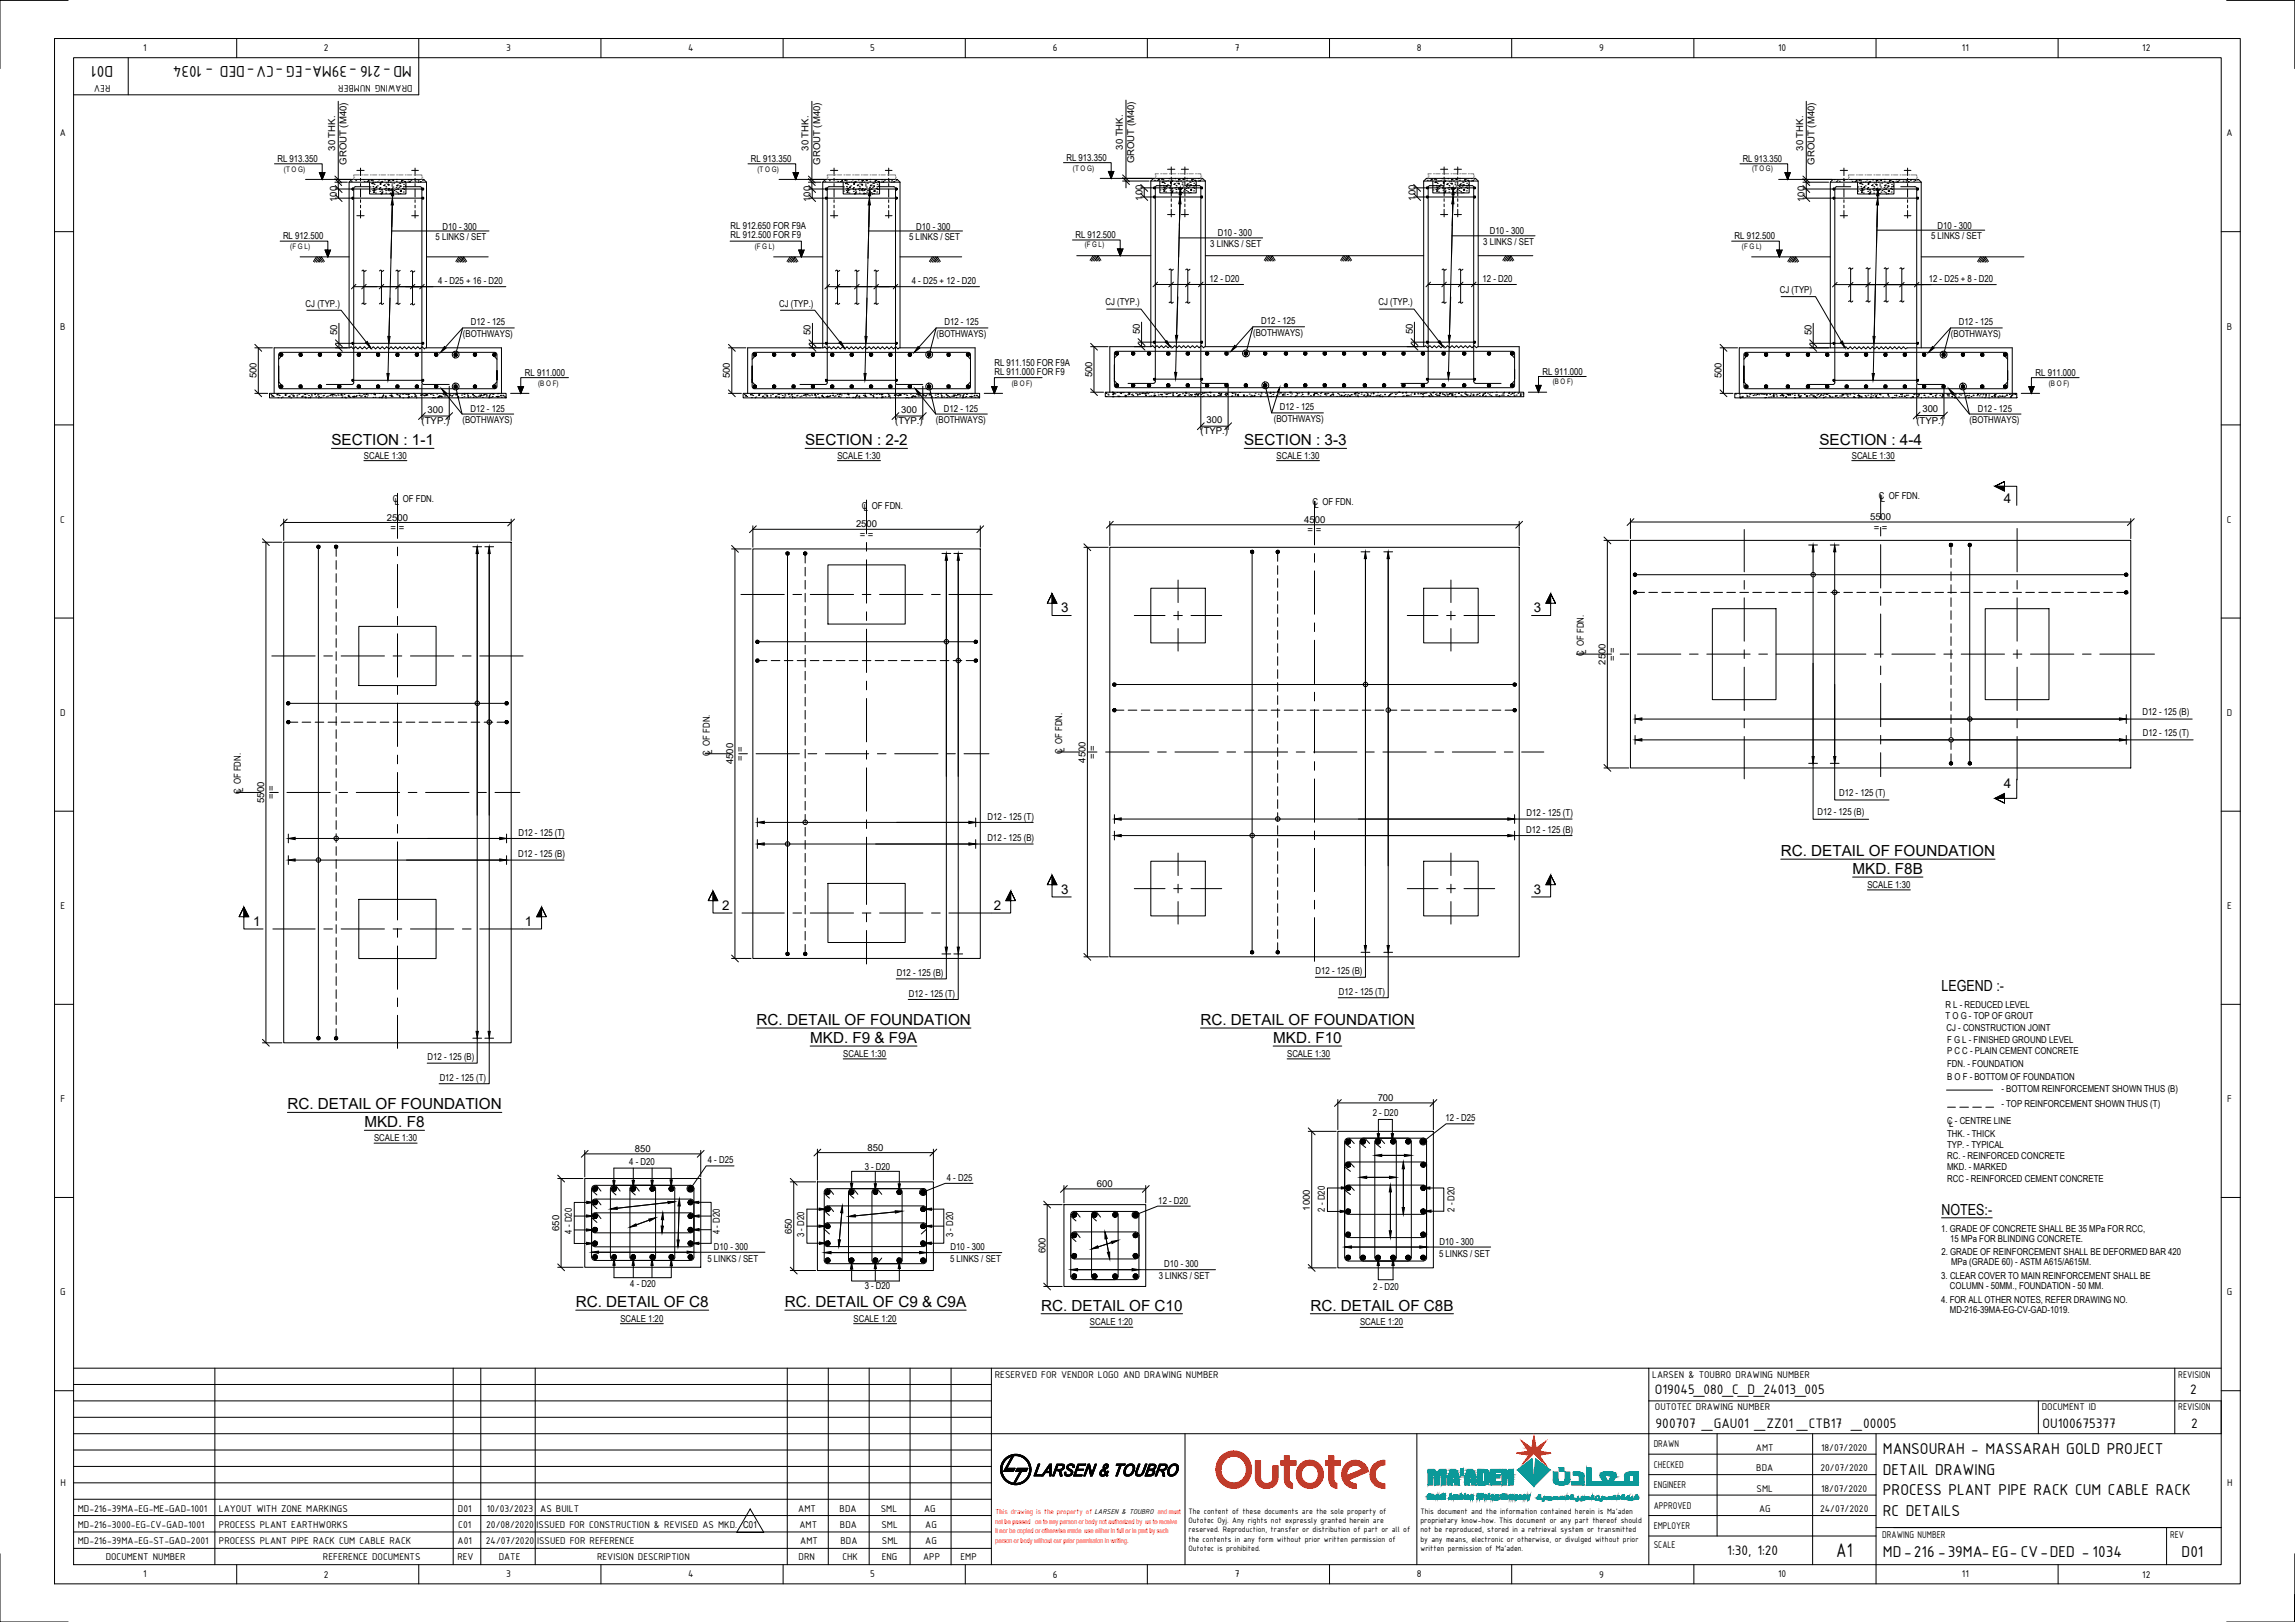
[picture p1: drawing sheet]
<svg xmlns="http://www.w3.org/2000/svg" width="841mm" height="594mm" viewBox="0 0 841 594" stroke-linecap="round" stroke-linejoin="round" font-family="sans-serif">
<defs><g id="words">
<text font-size="7.8" x="672.9" y="570.3">A1</text>
<g font-size="6.2">
<text x="41.5" y="24.1" transform="rotate(-180 41.5 24.1)">D01</text>
<text x="151" y="24.1" transform="rotate(-180 151 24.1)">MD-216 -39MA-EG -CV-DED - 1034</text>
<text x="690" y="532.6">MANSOURAH - MASSARAH GOLD PROJECT</text>
<text x="690" y="540.1">DETAIL DRAWING</text>
<text x="690" y="547.6">PROCESS PLANT PIPE RACK CUM CABLE RACK</text>
<text x="690" y="555.1">RC DETAILS</text>
<text x="690" y="570.1">MD-216 -39MA-EG- CV-DED - 1034</text>
<text x="799.5" y="570.1">D01</text>
</g>
<g font-size="5.6">
<text x="121.5" y="163">SECTION : 1-1</text>
<text x="295" y="163">SECTION : 2-2</text>
<text x="455.9" y="163">SECTION : 3-3</text>
<text x="666.7" y="163">SECTION : 4-4</text>
<text x="652.6" y="313.5">RC. DETAIL OF FOUNDATION</text>
<text x="678.9" y="320.1">MKD. F8B</text>
<text x="711.5" y="363">LEGEND :-</text>
<text x="277.2" y="375.4">RC. DETAIL OF FOUNDATION</text>
<text x="439.9" y="375.4">RC. DETAIL OF FOUNDATION</text>
<text x="296.9" y="381.9">MKD. F9 &amp; F9A</text>
<text x="466.6" y="381.9">MKD. F10</text>
<text x="105.3" y="406.2">RC. DETAIL OF FOUNDATION</text>
<text x="133.5" y="412.8">MKD. F8</text>
<text x="711.5" y="444.9">NOTES:-</text>
<text x="211" y="478.7">RC. DETAIL OF C8</text>
<text x="287.6" y="478.7">RC. DETAIL OF C9 &amp; C9A</text>
<text x="381.5" y="480">RC. DETAIL OF C10</text>
<text x="480.2" y="480">RC. DETAIL OF C8B</text>
</g>
<g font-size="5.4">
<text x="606.4" y="510.6">O19045_080_C_D_24013_005</text>
<text x="802.6" y="510.6">2</text>
<text x="606.7" y="523.1">900707 _GAU01 _ZZ01 _CTB17 _00005</text>
<text x="748.5" y="523.1">OU100675377</text>
<text x="803" y="523.1">2</text>
<text x="633" y="569.7">1:30, 1:20</text>
</g>
<g font-size="4.9">
<text x="734.3" y="184.2">4</text>
<text x="388.9" y="224.3">3</text>
<text x="562.1" y="224.3">3</text>
<text x="734.3" y="288.5">4</text>
<text x="388.9" y="327.3">3</text>
<text x="562.1" y="327.3">3</text>
<text x="264.7" y="333.2">2</text>
<text x="364.2" y="333.2">2</text>
<text x="92.8" y="339.1">1</text>
<text x="192.4" y="339.1">1</text>
</g>
<g font-size="3.9">
<text x="52.4" y="18.8">1</text>
<text x="118.7" y="18.9">2</text>
<text x="185.5" y="18.7">3</text>
<text x="252.2" y="18.8">4</text>
<text x="318.9" y="18.7">5</text>
<text x="385.8" y="18.8">6</text>
<text x="452.5" y="18.8">7</text>
<text x="519.3" y="18.8">8</text>
<text x="586" y="18.7">9</text>
<text x="651.6" y="18.8">10</text>
<text x="719" y="18.8">11</text>
<text x="785.1" y="18.9">12</text>
<text x="40.5" y="31" transform="rotate(-180 40.5 31)">REV</text>
<text x="151.2" y="31" transform="rotate(-180 151.2 31)">DRAWING NUMBER</text>
<text x="22" y="50">A</text>
<text x="816" y="50">A</text>
<text x="22.1" y="120.7">B</text>
<text x="816.1" y="120.7">B</text>
<text x="22.1" y="191.4">C</text>
<text x="816.1" y="191.4">C</text>
<text x="22" y="262.2">D</text>
<text x="816" y="262.2">D</text>
<text x="22.1" y="333">E</text>
<text x="816.1" y="333">E</text>
<text x="22.2" y="403.7">F</text>
<text x="816.2" y="403.7">F</text>
<text x="22.1" y="474.4">G</text>
<text x="816.1" y="474.4">G</text>
<text x="364.6" y="504.6">RESERVED FOR VENDOR LOGO AND DRAWING NUMBER</text>
<text x="605.5" y="504.6">LARSEN &amp; TOUBRO DRAWING NUMBER</text>
<text x="798.2" y="504.6">REVISION</text>
<text x="606.5" y="516.6">OUTOTEC DRAWING NUMBER</text>
<text x="748.2" y="516.6">DOCUMENT ID</text>
<text x="798.2" y="516.6">REVISION</text>
<text x="606" y="530.1">DRAWN</text>
<text x="643.5" y="531.3">AMT</text>
<text x="667.3" y="531.3">18/07/2020</text>
<text x="606" y="537.6">CHECKED</text>
<text x="643.6" y="538.8">BDA</text>
<text x="667.1" y="538.8">20/07/2020</text>
<text x="22.1" y="544.2">H</text>
<text x="606" y="545.1">ENGINEER</text>
<text x="816.1" y="544.2">H</text>
<text x="643.7" y="546.4">SML</text>
<text x="667.3" y="546.4">18/07/2020</text>
<text x="28.5" y="553.6">MD-216-39MA-EG-ME-GAD-1001</text>
<text x="80.2" y="553.6">LAYOUT WITH ZONE MARKINGS</text>
<text x="167.8" y="553.6">D01</text>
<text x="178.4" y="553.6">10/03/2023</text>
<text x="198" y="553.6">AS BUILT</text>
<text x="292.5" y="553.6">AMT</text>
<text x="307.7" y="553.6">BDA</text>
<text x="322.8" y="553.6">SML</text>
<text x="338.7" y="553.6">AG</text>
<text x="606" y="552.6">APPROVED</text>
<text x="644.6" y="553.9">AG</text>
<text x="667" y="553.9">24/07/2020</text>
<text x="28.5" y="559.6">MD-216-3000-EG-CV-GAD-1001</text>
<text x="80.2" y="559.6">PROCESS PLANT EARTHWORKS</text>
<text x="167.9" y="559.6">C01</text>
<text x="178.2" y="559.6">20/08/2020</text>
<text x="196.6" y="559.6">ISSUED FOR CONSTRUCTION &amp; REVISED AS MKD. C01</text>
<text x="292.9" y="559.6">AMT</text>
<text x="307.8" y="559.6">BDA</text>
<text x="323" y="559.6">SML</text>
<text x="339.1" y="559.6">AG</text>
<text x="606" y="560.1">EMPLOYER</text>
<text x="689.8" y="563.2">DRAWING NUMBER</text>
<text x="795.2" y="563.2">REV</text>
<text x="28.5" y="565.6">MD-216-39MA-EG-ST-GAD-2001</text>
<text x="80.2" y="565.6">PROCESS PLANT PIPE RACK CUM CABLE RACK</text>
<text x="167.7" y="565.6">A01</text>
<text x="178.1" y="565.6">24/07/2020</text>
<text x="196.8" y="565.6">ISSUED FOR REFERENCE</text>
<text x="293.3" y="565.6">AMT</text>
<text x="308" y="565.6">BDA</text>
<text x="323.2" y="565.6">SML</text>
<text x="339" y="565.6">AG</text>
<text x="606" y="567">SCALE</text>
<text x="38.7" y="571.3">DOCUMENT NUMBER</text>
<text x="118.4" y="571.3">REFERENCE DOCUMENTS</text>
<text x="167.6" y="571.3">REV</text>
<text x="182.8" y="571.3">DATE</text>
<text x="218.8" y="571.3">REVISION DESCRIPTION</text>
<text x="292.7" y="571.3">DRN</text>
<text x="308.7" y="571.3">CHK</text>
<text x="323.1" y="571.3">ENG</text>
<text x="338.3" y="571.3">APP</text>
<text x="352" y="571.3">EMP</text>
<text x="52.4" y="577.7">1</text>
<text x="118.7" y="577.8">2</text>
<text x="185.5" y="577.7">3</text>
<text x="252.2" y="577.7">4</text>
<text x="318.9" y="577.7">5</text>
<text x="385.8" y="577.8">6</text>
<text x="452.5" y="577.7">7</text>
<text x="519.3" y="577.7">8</text>
<text x="586" y="577.9">9</text>
<text x="651.6" y="577.7">10</text>
<text x="719" y="577.7">11</text>
<text x="785.1" y="577.8">12</text>
</g>
<g font-size="3.5">
<text x="101.6" y="59.2">RL 913.350</text>
<text x="122.8" y="55.2" transform="rotate(-90 122.8 55.2)">30 THK.</text>
<text x="275.2" y="59.2">RL 913.350</text>
<text x="296.3" y="55.2" transform="rotate(-90 296.3 55.2)">30 THK.</text>
<text x="390.8" y="58.9">RL 913.350</text>
<text x="411.4" y="54.8" transform="rotate(-90 411.4 54.8)">30 THK.</text>
<text x="415.6" y="59.9" transform="rotate(-90 415.6 59.9)">GROUT (M40)</text>
<text x="638.6" y="59.2">RL 913.350</text>
<text x="660.7" y="55.2" transform="rotate(-90 660.7 55.2)">30 THK.</text>
<text x="127" y="60.3" transform="rotate(-90 127 60.3)">GROUT (M40)</text>
<text x="300.5" y="60.3" transform="rotate(-90 300.5 60.3)">GROUT (M40)</text>
<text x="664.9" y="60.3" transform="rotate(-90 664.9 60.3)">GROUT (M40)</text>
<text x="123.4" y="73.9" transform="rotate(-90 123.4 73.9)">100</text>
<text x="297" y="73.9" transform="rotate(-90 297 73.9)">100</text>
<text x="418.6" y="73.5" transform="rotate(-90 418.6 73.5)">100</text>
<text x="518.7" y="73.5" transform="rotate(-90 518.7 73.5)">100</text>
<text x="661.3" y="73.9" transform="rotate(-90 661.3 73.9)">100</text>
<text x="267.7" y="83.9">RL 912.650 FOR F9A</text>
<text x="710" y="83.7">D10 - 300</text>
<text x="103.7" y="87.6">RL 912.500</text>
<text x="159.6" y="87.9">5 LINKS / SET</text>
<text x="162.2" y="84.1">D10 - 300</text>
<text x="267.8" y="87.1">RL 912.500 FOR F9</text>
<text x="333.2" y="87.9">5 LINKS / SET</text>
<text x="335.7" y="84.1">D10 - 300</text>
<text x="394.1" y="87.2">RL 912.500</text>
<text x="446.2" y="86.6">D10 - 300</text>
<text x="543.5" y="89.6">3 LINKS / SET</text>
<text x="545.9" y="85.8">D10 - 300</text>
<text x="635.7" y="87.6">RL 912.500</text>
<text x="707.6" y="87.6">5 LINKS / SET</text>
<text x="443.5" y="90.4">3 LINKS / SET</text>
<text x="160.6" y="104">4 - D25 + 16 - D20</text>
<text x="334.1" y="104">4 - D25 + 12 - D20</text>
<text x="443.3" y="103.2">12 - D20</text>
<text x="543.3" y="103.2">12 - D20</text>
<text x="652.3" y="107.3">CJ (TYP)</text>
<text x="706.8" y="103.3">12 - D25 + 8 - D20</text>
<text x="112" y="112.3">CJ (TYP.)</text>
<text x="285.5" y="112.3">CJ (TYP.)</text>
<text x="405.1" y="111.9">CJ (TYP.)</text>
<text x="505.1" y="111.9">CJ (TYP.)</text>
<text x="172.6" y="119.2">D12 - 125</text>
<text x="346.1" y="119.2">D12 - 125</text>
<text x="462.2" y="118.8">D12 - 125</text>
<text x="717.8" y="119.2">D12 - 125</text>
<text x="123.5" y="122.7" transform="rotate(-90 123.5 122.7)">50</text>
<text x="169.6" y="123.3">(BOTHWAYS)</text>
<text x="297.1" y="122.7" transform="rotate(-90 297.1 122.7)">50</text>
<text x="343.2" y="123.3">(BOTHWAYS)</text>
<text x="417.7" y="122.3" transform="rotate(-90 417.7 122.3)">50</text>
<text x="459.2" y="123">(BOTHWAYS)</text>
<text x="517.7" y="122.3" transform="rotate(-90 517.7 122.3)">50</text>
<text x="663.8" y="122.7" transform="rotate(-90 663.8 122.7)">50</text>
<text x="714.9" y="123.3">(BOTHWAYS)</text>
<text x="192.4" y="137.6">RL 911.000</text>
<text x="364.4" y="137.4">RL 911.000 FOR F9</text>
<text x="364.4" y="133.9">RL 911.150 FOR F9A</text>
<text x="565.3" y="137.2">RL 911.000</text>
<text x="746" y="137.6">RL 911.000</text>
<text x="94" y="138.6" transform="rotate(-90 94 138.6)">500</text>
<text x="267.5" y="138.6" transform="rotate(-90 267.5 138.6)">500</text>
<text x="400.2" y="138.2" transform="rotate(-90 400.2 138.2)">500</text>
<text x="630.9" y="138.6" transform="rotate(-90 630.9 138.6)">500</text>
<text x="154.5" y="155.4">(TYP.)</text>
<text x="156.7" y="151.1">300</text>
<text x="169.5" y="154.9">(BOTHWAYS)</text>
<text x="172.4" y="150.7">D12 - 125</text>
<text x="328.1" y="155.4">(TYP.)</text>
<text x="330.2" y="151.1">300</text>
<text x="343" y="154.9">(BOTHWAYS)</text>
<text x="345.9" y="150.7">D12 - 125</text>
<text x="442.1" y="154.9">300</text>
<text x="466.8" y="154.4">(BOTHWAYS)</text>
<text x="469.1" y="150.3">D12 - 125</text>
<text x="702.3" y="155.2">(TYP.)</text>
<text x="704.5" y="151">300</text>
<text x="721.8" y="154.9">(BOTHWAYS)</text>
<text x="724.7" y="150.7">D12 - 125</text>
<text x="440" y="159.1">(TYP.)</text>
<text x="133.3" y="168">SCALE 1:30</text>
<text x="306.9" y="168">SCALE 1:30</text>
<text x="467.8" y="168">SCALE 1:30</text>
<text x="678.6" y="168">SCALE 1:30</text>
<text x="144" y="183.9">C OF FDN.</text>
<text x="144.7" y="184.8">L</text>
<text x="480.9" y="185">C OF FDN.</text>
<text x="481.7" y="185.9">L</text>
<text x="688.5" y="182.9">C OF FDN.</text>
<text x="689.2" y="183.7">L</text>
<text x="141.8" y="190.7">2500</text>
<text x="315.8" y="186.4">C OF FDN.</text>
<text x="316.6" y="187.3">L</text>
<text x="477.9" y="191.5">4500</text>
<text x="685.3" y="190.6">5500</text>
<text x="143.1" y="194.5">= =</text>
<text x="313.7" y="193.2">2500</text>
<text x="315" y="196.9">= =</text>
<text x="479.2" y="195.3">= =</text>
<text x="686.6" y="194.3">= =</text>
<text x="581.3" y="239.5" transform="rotate(-90 581.3 239.5)">L</text>
<text x="580.4" y="240.3" transform="rotate(-90 580.4 240.3)">C OF FDN.</text>
<text x="588.4" y="243.4" transform="rotate(-90 588.4 243.4)">2500</text>
<text x="592.2" y="242.1" transform="rotate(-90 592.2 242.1)">= =</text>
<text x="785.2" y="261.9">D12 - 125 (B)</text>
<text x="785.2" y="269.7">D12 - 125 (T)</text>
<text x="390.1" y="275.5" transform="rotate(-90 390.1 275.5)">L</text>
<text x="260.1" y="276.7" transform="rotate(-90 260.1 276.7)">C OF FDN.</text>
<text x="261" y="276" transform="rotate(-90 261 276)">L</text>
<text x="268.7" y="279.9" transform="rotate(-90 268.7 279.9)">4500</text>
<text x="272.5" y="278.6" transform="rotate(-90 272.5 278.6)">= =</text>
<text x="389.2" y="276.2" transform="rotate(-90 389.2 276.2)">C OF FDN.</text>
<text x="397.8" y="279.3" transform="rotate(-90 397.8 279.3)">4500</text>
<text x="401.6" y="278" transform="rotate(-90 401.6 278)">= =</text>
<text x="88.2" y="291" transform="rotate(-90 88.2 291)">C OF FDN.</text>
<text x="89.1" y="290.2" transform="rotate(-90 89.1 290.2)">L</text>
<text x="100.5" y="292.8" transform="rotate(-90 100.5 292.8)">= =</text>
<text x="673.9" y="291.4">D12 - 125 (T)</text>
<text x="96.8" y="294.1" transform="rotate(-90 96.8 294.1)">5500</text>
<text x="559.4" y="298.9">D12 - 125 (T)</text>
<text x="666" y="298.4">D12 - 125 (B)</text>
<text x="361.9" y="300.2">D12 - 125 (T)</text>
<text x="559.3" y="305">D12 - 125 (B)</text>
<text x="190" y="306">D12 - 125 (T)</text>
<text x="361.8" y="308.1">D12 - 125 (B)</text>
<text x="189.9" y="314">D12 - 125 (B)</text>
<text x="684.3" y="325.2">SCALE 1:30</text>
<text x="328.6" y="357.5">D12 - 125 (B)</text>
<text x="482.1" y="356.9">D12 - 125 (B)</text>
<text x="333" y="365">D12 - 125 (T)</text>
<text x="490.6" y="364.4">D12 - 125 (T)</text>
<text x="712.9" y="369.2">R L - REDUCED LEVEL</text>
<text x="712.9" y="373.2">T O G - TOP OF GROUT</text>
<text x="713.3" y="377.8">CJ - CONSTRUCTION JOINT</text>
<text x="713.5" y="382.1">F G L - FINISHED GROUND LEVEL</text>
<text x="156.7" y="388.3">D12 - 125 (B)</text>
<text x="309" y="387.1">SCALE 1:30</text>
<text x="471.7" y="387.1">SCALE 1:30</text>
<text x="713.5" y="386.2">P C C - PLAIN CEMENT CONCRETE</text>
<text x="161.1" y="395.9">D12 - 125 (T)</text>
<text x="713.5" y="395.5">B O F - BOTTOM OF FOUNDATION</text>
<text x="713.5" y="390.8">FDN. - FOUNDATION</text>
<text x="733.4" y="399.9">- BOTTOM REINFORCEMENT SHOWN THUS (B)</text>
<text x="504.9" y="403.3">700</text>
<text x="733.4" y="405.6">- TOP REINFORCEMENT SHOWN THUS (T)</text>
<text x="503" y="408.9">2 - D20</text>
<text x="529.7" y="410.7">12 - D25</text>
<text x="713.5" y="411.7">C - CENTRE LINE</text>
<text x="714.3" y="412.9">L</text>
<text x="137.1" y="418">SCALE 1:30</text>
<text x="713.5" y="416.4">THK. - THICK</text>
<text x="232.6" y="422">850</text>
<text x="317.9" y="421.5">850</text>
<text x="713.5" y="420.6">TYP. - TYPICAL</text>
<text x="713.5" y="424.6">RC. - REINFORCED CONCRETE</text>
<text x="230.6" y="426.8">4 - D20</text>
<text x="259.4" y="426.1">4 - D25</text>
<text x="316.9" y="428.4">3 - D20</text>
<text x="713.5" y="428.6">MKD. - MARKED</text>
<text x="347" y="432.5">4 - D25</text>
<text x="402" y="434.8">600</text>
<text x="713.5" y="432.8">RCC - REINFORCED CEMENT CONCRETE</text>
<text x="424.5" y="440.9">12 - D20</text>
<text x="480" y="443.4" transform="rotate(-90 480 443.4)">1000</text>
<text x="485.4" y="443.8" transform="rotate(-90 485.4 443.8)">2 - D20</text>
<text x="533" y="443.9" transform="rotate(-90 533 443.9)">2 - D20</text>
<text x="204.9" y="450.8" transform="rotate(-90 204.9 450.8)">650</text>
<text x="209.5" y="451.8" transform="rotate(-90 209.5 451.8)">4 - D20</text>
<text x="263.8" y="452.1" transform="rotate(-90 263.8 452.1)">4 - D20</text>
<text x="290.2" y="452" transform="rotate(-90 290.2 452)">650</text>
<text x="294.7" y="453.2" transform="rotate(-90 294.7 453.2)">3 - D20</text>
<text x="349.3" y="453.2" transform="rotate(-90 349.3 453.2)">3 - D20</text>
<text x="527.6" y="455.9">D10 - 300</text>
<text x="711.4" y="451.1">1. GRADE OF CONCRETE SHALL BE 35 MPa FOR RCC,</text>
<text x="714.7" y="454.8">15 MPa FOR BLINDING CONCRETE.</text>
<text x="261.6" y="457.7">D10 - 300</text>
<text x="348.4" y="457.9">D10 - 300</text>
<text x="383.1" y="459.1" transform="rotate(-90 383.1 459.1)">600</text>
<text x="527.3" y="460.3">5 LINKS / SET</text>
<text x="711.5" y="459.7">2. GRADE OF REINFORCEMENT SHALL BE DEFORMED BAR 420</text>
<text x="259.2" y="462.2">5 LINKS / SET</text>
<text x="348.1" y="462.4">5 LINKS / SET</text>
<text x="426.7" y="464.1">D10 - 300</text>
<text x="715" y="463.1">MPa (GRADE 60) - ASTM A615/A615M.</text>
<text x="231" y="471.2">4 - D20</text>
<text x="316.9" y="472.3">3 - D20</text>
<text x="424.6" y="468.6">3 LINKS / SET</text>
<text x="503.2" y="472.3">2 - D20</text>
<text x="711.4" y="468.3">3. CLEAR COVER TO MAIN REINFORCEMENT SHALL BE</text>
<text x="714.6" y="472.2">COLUMN - 50MM., FOUNDATION - 50 MM.</text>
<text x="711.3" y="477.3">4. FOR ALL OTHER NOTES, REFER DRAWING NO.</text>
<text x="227.3" y="484.1">SCALE 1:20</text>
<text x="312.8" y="484.1">SCALE 1:20</text>
<text x="399.4" y="485.4">SCALE 1:20</text>
<text x="498.4" y="485.4">SCALE 1:20</text>
<text x="714.5" y="481">MD-216-39MA-EG-CV-GAD-1019.</text>
</g>
<g font-size="3.1">
<text x="435.5" y="554.6">The content of these documents are the sole property of</text>
<text x="435.5" y="557.9">Outotec Oyj. Any rights not expressly granted herein are</text>
<text x="520.5" y="554.6">This document and the information contained herein is Ma'aden</text>
<text x="520.5" y="557.9">proprietary know-how. This document or any part thereof should</text>
<text x="435.5" y="561.3">reserved. Reproduction, transfer or distribution of part or all of</text>
<text x="520.5" y="561.3">not be reproduced, stored in a retrieval system or transmitted</text>
<text x="435.5" y="564.6">the contents in any form without prior written permission of</text>
<text x="435.5" y="567.9">Outotec is prohibited.</text>
<text x="520.5" y="564.6">by any means, electronic or otherwise, or divulged without prior</text>
<text x="520.5" y="567.9">written permission of Ma'aden.</text>
</g>
<g font-size="2.8">
<text x="104.1" y="62.9">(T O G)</text>
<text x="277.6" y="62.9">(T O G)</text>
<text x="393.2" y="62.5">(T O G)</text>
<text x="642.1" y="62.8">(T O G)</text>
<text x="106.4" y="91.2">(F G L)</text>
<text x="276.6" y="91.2">(F G L)</text>
<text x="397.5" y="90.6">(F G L)</text>
<text x="638.3" y="91.2">(F G L)</text>
<text x="197.2" y="141.2">(B O F)</text>
<text x="370.8" y="141.2">(B O F)</text>
<text x="569" y="140.8">(B O F)</text>
<text x="750.8" y="141.2">(B O F)</text>
</g>
<text font-size="2.8" fill="#f00" x="364.8" y="554.4">This drawing is the property of LARSEN &amp; TOUBRO and must</text>
<g font-size="2.5" fill="#f00">
<text x="364.7" y="558">not be passed on to any person or body not authorized by us to receive</text>
<text x="364.7" y="561.7">it nor be copied or otherwise made use either in full or in part by such</text>
<text x="364.7" y="565.2">person or body without our prior permission in writing.</text>
</g>
</g></defs>
<!-- layer: CI-DIM -->
<g fill="none" stroke="#000" stroke-width=".37">
<path d="M124 37.1v32.1M297.5 37.1v32.1M412.6 36.7v32.1M661.9 37.1v35.5M122.7 66.7h4.6M122.7 65.7h5.9M122.9 72.6h5.8M122.9 69.2h5.8M124.1 69.2v3.4M143.9 69.2l-1.7 67.6M296.2 66.7h4.7M296.2 65.7h5.9"/>
<path d="M296.4 72.6h5.8M296.4 69.2h5.8M297.6 69.2v3.4M318.6 71.7l-.2 11.4M318.7 69.2l-1.7 67.6M411.4 66.3h9.7M411.4 65.3h10.9M418 72.2h4.4M418 68.8h4.4M419.3 68.8v3.4M432.6 68.8l-1.8 67.6M518.1 72.2h4.3"/>
<path d="M518.1 68.8h4.3M519.3 68.8v3.4M532.6 68.8l-1.8 67.6M660.7 66.7h9.4M660.7 65.7h10.6M660.7 72.6h10.7M660.7 69.2h10.7M688 75.1l-.3 15.4M688.2 69.2l-1.7 67.6M134.2 99l-.6 .4-.5-.5-.5 .3M140.6 99l-.5 .4-.6-.5-.4 .3M143.5 84.6h35.7"/>
<path d="M146.6 99l-.5 .4-.6-.5-.4 .3M152 99.2a.59 .59 0 0 1-.6 .4 .59 .59 0 0 1-.5-.5l-.4 .4M307.7 99l-.5 .4-.6-.5-.4 .3M314.8 99a.59 .59 0 0 1-.6 .4 .59 .59 0 0 1-.5-.5l-.4 .3M318.2 84.6h34.5M321.9 99l-.5 .4-.6-.5-.5 .3M430 98.6a.57 .57 0 0 1-.6 .4 .57 .57 0 0 1-.5-.5l-.5 .3M432.1 87.1h30.6M436.1 98.6a.57 .57 0 0 1-.6 .4 .57 .57 0 0 1-.5-.5l-.5 .3M530 98.6a.6 .6 0 0 1-.6 .4 .6 .6 0 0 1-.5-.5l-.5 .3M532.1 86.4h30.4M536.1 98.6a.6 .6 0 0 1-.6 .4 .6 .6 0 0 1-.5-.5l-.5 .3"/>
<path d="M679 98.2a.59 .59 0 0 1-.6 .4 .59 .59 0 0 1-.5-.5l-.4 .3M685.4 98.2a.57 .57 0 0 1-.6 .4 .57 .57 0 0 1-.5-.5l-.5 .3M687.8 84.3h39.5M692 98.2a.59 .59 0 0 1-.6 .4 .59 .59 0 0 1-.5-.5l-.4 .3M697.8 98.2a.59 .59 0 0 1-.6 .4 .59 .59 0 0 1-.6-.5l-.4 .3M112.4 113.6h12.6l9.2 11.7M124.2 118.4v9M134.2 111.1a.57 .57 0 0 1-.6 .4 .57 .57 0 0 1-.5-.5l-.5 .3M140.6 111.1a.57 .57 0 0 1-.6 .4 .57 .57 0 0 1-.5-.5l-.5 .3M146.6 111.1a.59 .59 0 0 1-.6 .4 .59 .59 0 0 1-.5-.5l-.4 .3M152 111.3a.57 .57 0 0 1-.6 .4 .57 .57 0 0 1-.5-.5l-.5 .3M286 113.6h12.6l9.2 11.7"/>
<path d="M297.7 118.4v9M307.7 111.1a.59 .59 0 0 1-.6 .4 .59 .59 0 0 1-.5-.5l-.4 .3M314.8 111.1a.57 .57 0 0 1-.6 .4 .57 .57 0 0 1-.5-.5l-.5 .3M321.9 111.1a.57 .57 0 0 1-.6 .4 .57 .57 0 0 1-.5-.5l-.5 .3M405.6 113.2h12.5l9.2 11.8M418.3 118v9M430 110.7a.6 .6 0 0 1-.6 .4 .6 .6 0 0 1-.6-.5l-.4 .3M431.6 108.7l-.4 14.1M436.1 110.7a.6 .6 0 0 1-.6 .4 .6 .6 0 0 1-.6-.5l-.4 .3M478.1 119.7h-19l-6.3 7.1M505.5 113.2h12.7l9.1 11.8M518.3 118v9"/>
<path d="M530 110.7a.57 .57 0 0 1-.6 .4 .57 .57 0 0 1-.5-.5l-.5 .3M531.6 108.7l-.4 14.1M536.1 110.7a.57 .57 0 0 1-.6 .4 .57 .57 0 0 1-.5-.5l-.5 .3M652.7 108.6h12.6l9.5 16.5M664.5 118.4v9M679 110.3a.57 .57 0 0 1-.6 .3 .57 .57 0 0 1-.5-.4l-.5 .3M685.4 110.3a.6 .6 0 0 1-.6 .3 .6 .6 0 0 1-.6-.4l-.4 .3M692 110.3a.57 .57 0 0 1-.6 .3 .57 .57 0 0 1-.5-.4l-.5 .3M697.7 110.3a.57 .57 0 0 1-.5 .3 .57 .57 0 0 1-.6-.4l-.4 .3M93.4 127.4h6.4M94.7 127.4v16.7M122.9 127.4h4.4"/>
<path d="M122.9 125.7h5.8M188.5 120.1h-19l-6.3 7.1M267 127.4h6.3M268.2 127.4v16.7M296.5 127.4h4.4M296.5 125.7h5.7M362 120.1h-18.9l-6.4 7.1M399.7 127h6.4M400.9 127v16.7M415.7 127h3.9M417.1 125.3h5.3M515.7 127h3.9"/>
<path d="M517.1 125.3h5.3M630.3 127.4h6.4M631.6 127.4v16.7M663.2 127.4h6.9M663.2 125.7h8.2M733.8 120.1h-19l-6.4 7.1M93.4 144.1h4.7M154.6 140.8v12.8M154.6 152.4h10M163.4 144.3l5.9 7.4h19M164.6 141.4v12.2M267 144.1h4.7"/>
<path d="M328.2 152.4h10M328.2 140.8v12.8M337 144.3l5.9 7.4h18.9M338.2 141.4v12.2M399.7 143.7h4.7M440.1 140.4v17M440.1 156.1h9.9M450 141.1v16.3M468.4 143.6l-2.4 7.6M630.3 144.1h4.8M702.4 140.8v12.6M702.4 152.2h10"/>
<path d="M712.4 141.4v12M715.8 144.3l5.9 7.4h18.9M96.2 198.6h7.1M97.5 198.6v183.3M104 190.1v7.9M104 191.4h83.3M187.3 190.1v7.9M275.9 192.6v7.8M275.9 193.9h83.3M359.2 192.6v7.8M406.7 190.9v8.9M406.7 192.2h150"/>
<path d="M556.7 190.9v8.9M587.8 197.9h9.1M589 197.9v83.4M597.5 190v7.3M597.5 191.2h183.3M662.8 199.6h3.2M670.7 199.6h3.2M780.8 190v7.3M173.3 200.3h3.2M174.9 200.3v177.5M177.7 200.3h3.2M179.3 200.3v177.5"/>
<path d="M268.1 201.1h7.2M269.3 201.1v149.9M345.2 202.7h3.2M346.8 202.7v144.2M349.5 202.7h3.3M351.2 202.7v144.2M397.2 200.5h8.9M398.5 200.5v149.9M498.8 202.1h3.2M500.4 202.1v144.2M507.1 202.1h3.2M508.7 202.1v144.2"/>
<path d="M664.4 202.1v98h20.4M672.3 202.1v90.9h19.9M599.2 261.8v3.2M599.2 269.4v3.2M601.7 263.4h201.7M601.7 271h202M662.8 279.6h3.2M670.7 279.6h3.2M779.2 261.8v3.2M779.2 269.4v3.2M277.5 299.6v3.2M357.5 299.6v3.2"/>
<path d="M408.4 298.4v3.2M410.9 300h165.2M555 298.4v3.2M587.8 281.3h9.1M105.7 305.5v3.2M105.7 313.4v3.2M108.2 315h98.5M108.2 307.1h98.5M185.6 305.5v3.2M185.6 313.4v3.2M277.5 307.5v3.2M280.1 309.1h98.5"/>
<path d="M280.1 301.2h98.5M357.5 307.5v3.2M408.4 304.4v3.3M410.9 306h165.2M555 304.4v3.3M268.1 351h7.2M345.2 349.4h3.2M346.8 349.4v9.1h-18.4M349.5 349.4h3.3M351.2 349.4v16.7h-18.4M397.2 350.4h8.9M498.8 348.8h3.2"/>
<path d="M500.4 348.8v9.1h-18.4M507.1 348.8h3.2M508.7 348.8v16.6h-18.3M96.2 381.9h7.1M173.3 380.3h3.2M174.9 380.3v9.1h-18.4M177.7 380.3h3.2M179.3 380.3v16.6h-18.4M479.4 414.4h10.3M480.7 414.4v50M490.3 402.7v11M490.3 404h35"/>
<path d="M505.1 415.2v-5.2h5.1v5.2M525.3 402.7v11M204.4 431.6h9.3M205.6 431.6v32.6M214.3 421.4v9.7M214.3 422.6h42.5M232.1 427.8v4.5M239 427.8v4.5M246 432.2v-4.4h-21v4.6M249 439.2l-.5 17.5M256.8 421.4v9.7M289.6 432.9h9.3"/>
<path d="M290.9 432.9v32.4M299.6 420.9v11.3M299.6 422.2h42.5M312.1 433.4v-4.4h17.5v4.6M320.8 429v4.5M342.1 420.9v11.3M389.9 434.2v6.4M389.9 435.5h30M419.9 434.2v6.4M491.5 435.1h-5v8.6h4.6M498.3 431.2h13.4M503.8 423.2h13.4"/>
<path d="M509.5 434.1v19.2M514.3 425.6v19.2M524 435.1h5.1v8.5h-4.7M210.4 445.4h4.5M210.4 450.5h4.5M215 440.4h-4.6v15h4.5M216.8 458.7h63.5M237.9 446.9l-7.1 2.6M240.2 446l-7 2.6M242.9 444.2l-.3 7.3M247.3 440.2l-23.6 2.6M256.1 440.4h4.5v15h-4.5"/>
<path d="M256.2 445.4h4.4M256.2 450.4h4.4M295.7 449.1h4.4M300.2 442.9h-4.5v12.5h4.6M302 458.8h65.1M308.7 441.7l-1.3 14.9M330.6 443.6l-19.7 2M341.4 442.9h4.5v12.5h-4.6M341.5 449.1h4.4M382.5 441.2h6.8M383.8 441.2v30M404.9 451.2l1.8 9.9"/>
<path d="M407.4 455.1l-7.4 2.4M409.7 454.3l-7.3 2.4M492.8 456.7h53.5M204.4 464.2h9.3M225 463.4v4.6h21v-4.4M232.1 463.5v4.5M238.9 463.5v4.5M289.6 465.3h9.3M320.8 464.7v4.5M329.6 464.6v4.6h-17.5v-4.4M382.5 471.2h6.8M392.4 465h53"/>
<path d="M479.4 464.4h10.3M505.1 463.5v5.2h5.4v-5.2"/>
<circle cx="664.4" cy="210.5" r=".83"/>
<circle cx="672.4" cy="217" r=".83"/>
<circle cx="346.8" cy="235" r=".83"/>
<circle cx="174.9" cy="257.6" r=".83"/>
<circle cx="351.2" cy="241.9" r=".83"/>
<circle cx="500.4" cy="250.7" r=".83"/>
<circle cx="179.3" cy="264.5" r=".83"/>
<circle cx="508.7" cy="260.1" r=".83"/>
<circle cx="715" cy="271" r=".83"/>
<circle cx="721.8" cy="263.3" r=".83"/>
<circle cx="468.2" cy="300" r=".83"/>
<circle cx="116.7" cy="315" r=".83"/>
<circle cx="123.2" cy="307.1" r=".83"/>
<circle cx="288.6" cy="309.1" r=".83"/>
<circle cx="295.1" cy="301.2" r=".83"/>
<circle cx="458.9" cy="306" r=".83"/>
</g>
<!-- layer: 0 -->
<g fill="none" stroke="#000" stroke-width=".37">
<path d="M389.7 59.6h17.5v5.7v-2.5h-1l1 2.5 1-2.5M100.6 60h17.5v5.7v-2.5h-1l1 2.5 1-2.5M112 65.7h43.3l1 1M122.7 65.5l2.5 2.5M122.7 64.5l2.5 2.5M122.9 71.3l2.4 2.5M122.9 68l2.4 2.5M128.7 66.4h.1M128.9 65.7l-1 1M130.3 66.2h.1M130.8 79h2.6M130.8 62.4h2.6"/>
<path d="M132.1 61.6v2.7M132.1 65.3v1M132.1 67.2v1.1M132.1 69.2v3M132.1 73.2v.9M132.1 75.2v.9M132.1 77.1v2.8M133 65.8h.1M133.5 66.4h.1M134.5 66.5h.1M135.2 66l.1 .4-.4-.1zM135.5 70h.1"/>
<path d="M135.6 68.5h.1M135.9 66h.1M136.2 65.9l.3-.1-.1 .3zM136.5 67v.3l-.2-.1zM136.6 66.2h.1M136.6 69.8h.1M136.7 68.3h.1M136.7 66.8h.1M136.7 68.9h.1M136.7 67.3h.1M137 70.4h.1M137 69h.1"/>
<path d="M137 69.3l.3-.2-.1 .3zM137.1 70.2v.3h-.2zM137.1 67.5h.1M137.1 69.8h.1M137.5 66.8h.1M137.6 69.5h.1M137.6 70.7h.1M138 68.3l.1 .4h-.4zM138.3 68.1h.1M138.3 66.6h.1M138.8 65.9h.1M139 69h.1"/>
<path d="M139 69.4h.1M139.2 70.1h.1M139.2 66.9h.1M139.2 68.7h.1M139.3 67.2h.1M139.5 67.3l.1 .2h-.3zM139.7 66.7h.1M139.7 71l.2-.2-.1 .2M139.7 71h.1M139.8 69.4h.1M139.8 66.9h.1M139.9 69.6h.1"/>
<path d="M139.9 66.4h.1M140 70.3h.1M140.1 70.7v-.2l-.2 .2h.3M140.6 67.9l.3-.1-.1 .2zM140.8 69.3h.1M140.9 67.7h.1M141.1 65.7h.1M141.2 69.1h.1M141.3 69.8h.1M141.4 68.4h.1M141.4 70.8h.1M141.4 67h.1"/>
<path d="M141.5 68.9h.1M142 67.6h.1M142.1 67h.1M142.1 69.7h.1M142.3 66.2l.3-.1-.1 .3zM142.5 69.1h.1M142.5 69.9h.1M142.5 67.5l.1 .3h-.3zM142.6 66.1h.1M142.6 69v.4h-.4zM143 66.7h.1M143.1 70.7l.1 .3h-.3z"/>
<path d="M143.1 69.6l.3-.1-.1 .2zM143.5 70.9h.1M143.5 69.5h.1M143.5 69.2h.1M143.6 68.1h.1M143.6 67.4h.1M143.6 65.9h.1M144 68.5h.1M144 70.4h.1M144.2 65.9l.1 .2h-.3zM144.3 67.1h.1M144.4 69.8h.1"/>
<path d="M145 69.4h.1M145.1 70.2h.1M145.1 68.7h.1M145.2 66.4h.1M145.2 65.7h.1M145.6 67.8v.3l-.2-.1zM145.6 70.6h.1M145.7 69.2h.1M145.8 67.8h.1M145.8 69.3h.1M146.1 71h.1M146.2 68.6h.1"/>
<path d="M146.3 67.1h.1M146.4 68.1h.1M146.6 67.2h.1M146.6 70.9h.1M146.6 69.9h.1M146.7 68.3l.3-.2-.1 .3zM146.7 70h.1M147.1 69.7v.4h-.4zM147.2 66.1l.1 .3h-.2zM147.3 66.9h.1M147.4 66.1h.1M147.4 69h.1"/>
<path d="M147.8 70.3h.1M147.8 68.4h.1M147.8 68.9h.1M147.9 67.5h.1M148 69.4h.1M148.1 66.4h.1M148.3 66.6l.3-.1-.1 .2zM148.4 68.3l.2-.2 .1 .2zM149.5 66.7h.1M149.6 65.8h.1M150.3 66.4v.3l-.2-.1zM150.6 66h.1"/>
<path d="M150.9 79h2.4M150.9 62.4h2.4M152.1 61.6v2.7M152.1 65.3v1M152.1 67.2v1.1M152.1 69.2v3M152.1 73.2v.9M152.1 75.2v.9M152.1 77.1v2.8M152.1 66.4h.1M153.2 66.2h.1M153.3 66.7h.1"/>
<path d="M153.9 66.6h.1M154.1 66.5h.1M154.8 66h.1M155 65.8h.1M274.1 60h17.5v5.7v-2.5h-1l1 2.5 1-2.5M285.5 65.7h43.3l1 1M296.2 65.5l2.5 2.5M296.2 64.5l2.5 2.5M296.4 71.3l2.5 2.5M296.4 68l2.5 2.5M302.3 66.4h.1M302.5 65.7l-1 1"/>
<path d="M303.9 66.2h.1M304.3 79h2.7M304.3 62.4h2.7M305.6 61.6v2.7M305.6 65.3v1M305.6 67.2v1.1M305.6 69.2v3M305.6 73.2v.9M305.6 75.2v.9M305.6 77.1v2.8M306.6 65.8h.1M307 66.4h.1"/>
<path d="M308 66.5h.1M308.4 66.3l.3-.3 .1 .4zM309.1 70h.1M309.1 68.5h.1M309.5 66h.1M309.7 65.9l.3-.1-.1 .3zM310 67v.3l-.2-.1zM310.1 69.8h.1M310.1 66.2h.1M310.2 68.3h.1M310.2 66.8h.1M310.3 68.9h.1"/>
<path d="M310.3 67.3h.1M310.6 70.4h.1M310.6 69h.1M310.6 69.3l.3-.2-.1 .3zM310.6 70.2v.3h-.2zM310.6 67.5h.1M310.7 69.8h.1M311.1 66.8h.1M311.1 70.7h.1M311.1 69.5h.1M311.2 68.7h.4v-.4l-.3 .4M311.8 68.1h.1"/>
<path d="M311.9 66.6h.1M312.3 65.9h.1M312.5 69h.1M312.6 69.4h.1M312.7 70.1h.1M312.8 68.7h.1M312.8 66.9h.1M312.8 67.2h.1M313.1 67.3v.2h-.3zM313.2 66.7h.1M313.3 71h-.2l.3-.2v.2M313.3 71h.1"/>
<path d="M313.4 69.4h.1M313.4 66.9h.1M313.4 69.6h.1M313.4 66.4h.1M313.6 70.3h.1M313.6 70.5l.1 .2h-.3zM314.2 67.9l.3-.1-.1 .2zM314.4 69.3h.1M314.5 67.7h.1M314.6 65.7h.1M314.8 69.1h.1M314.9 69.8h.1"/>
<path d="M314.9 70.8h.1M314.9 68.4h.1M315 67h.1M315 68.9h.1M315.5 67.6h.1M315.6 67h.1M315.7 69.7h.1M315.8 66.2l.3-.1-.1 .3zM316 69.1h.1M316.1 69.9h.1M316.1 67.5v.3h-.2zM316.1 69v.4h-.3z"/>
<path d="M316.1 66.1h.1M316.6 66.7h.1M316.7 69.6l.2-.1v.2zM316.7 70.7v.3h-.2l.2-.3M317 70.9h.1M317 69.2h.1M317.1 69.5h.1M317.1 68.1h.1M317.1 67.4h.1M317.2 65.9h.1M317.5 68.5h.1M317.6 70.4h.1"/>
<path d="M317.8 65.9v.2h-.3zM317.9 67.1h.1M317.9 69.8h.1M318.5 69.4h.1M318.6 70.2h.1M318.7 68.7h.1M318.8 66.4h.1M318.8 65.7h.1M319.1 67.8l.1 .3-.3-.1 .3-.2M319.2 70.6h.1M319.2 69.2h.1M319.3 67.8h.1"/>
<path d="M319.3 69.3h.1M319.7 71h.1M319.7 68.6h.1M319.8 67.1h.1M320 68.1h.1M320.1 67.2h.1M320.1 70.9h.1M320.2 68.3l.3-.2-.1 .3zM320.2 69.9h.1M320.3 70h.1M320.6 69.7l.1 .4h-.4zM320.8 66.1v.3h-.2z"/>
<path d="M320.8 66.9h.1M321 66.1h.1M321 69h.1M321.3 70.3h.1M321.4 68.9h.1M321.4 68.4h.1M321.4 67.5h.1M321.6 69.4h.1M321.6 66.4h.1M321.9 66.6l.3-.1-.1 .2zM321.9 68.3l.3-.2v.2zM323 66.7h.1"/>
<path d="M323.1 65.8h.1M323.8 66.4l.1 .3-.3-.1 .2-.2M324.1 66h.1M324.4 79h2.5M324.4 62.4h2.5M325.7 66.4h.1M325.7 61.6v2.7M325.7 65.3v1M325.7 67.2v1.1M325.7 69.2v3M325.7 73.2v.9M325.7 75.2v.9"/>
<path d="M325.7 77.1v2.8M326.7 66.2h.1M326.9 66.7h-.1M326.9 66.7h.1M327.4 66.6h.1M327.6 66.5h.1M328.3 66h.1M328.5 65.8h.1M403.2 65.3h37.5l1 1M411.4 65.1l2.5 2.5M411.4 64.1l2.5 2.5M418 70.9l2.6 2.5"/>
<path d="M418 67.6l2.6 2.5M422.6 65.4h.1M422.7 65.3l-1 1M423.1 66.1h.1M424.1 66.1h.1M424.8 65.5v.4h-.3zM425.1 69.6h.1M425.2 68h.1M425.5 65.6h.1M425.8 65.5l.3-.1-.1 .2zM426.1 66.6v.3h-.2zM426.2 65.8h.1"/>
<path d="M426.2 69.4h.1M426.3 67.9h.1M426.3 66.4h.1M426.3 68.5h.1M426.3 66.9h.1M426.6 69.9h.1M426.6 68.6h.1M426.6 68.8l.3-.1-.1 .3zM426.7 69.8v.2h-.2zM426.7 67.2h.1M426.7 69.4h.1M427.1 66.4h.1"/>
<path d="M427.2 69.1h.1M427.2 70.3h.1M427.3 68.3l.4-.4v.4zM427.8 67.7h.1M427.9 78.6h2.6M427.9 62h2.6M427.9 66.2h.1M428.4 65.5h.1M428.6 68.6h.1M428.6 69h.1M428.8 69.7h.1M428.8 66.4h.1"/>
<path d="M428.8 68.3h.1M428.9 66.9h.1M429.1 67.1v-.2l-.2 .2h.3M429.2 61.1v2.8M429.2 64.9v1M429.2 66.9v.9M429.2 68.8v3M429.2 72.8v1M429.2 74.7v1M429.2 76.7v2.7M429.3 66.3h.1M429.3 70.7l.2-.2-.1 .2"/>
<path d="M429.3 70.5h.1M429.4 69h.1M429.4 66.5h.1M429.5 69.2h.1M429.5 66h.1M429.6 69.9h.1M429.7 70l.1 .3h-.3zM430.2 67.5l.3-.1-.1 .2zM430.4 68.8h.1M430.5 67.3h.1M430.7 65.3h.1M430.8 68.7h.1"/>
<path d="M430.9 69.4h.1M431 68h.1M431 70.3h.1M431 66.6h.1M431.1 68.6h.1M431.6 67.2h.1M431.7 66.6h.1M431.7 69.3h.1M431.8 68.9l.4 .1-.1-.4-.3 .4M432.1 68.7h.1M432.1 69.5h.1M432.1 65.7l-.3 .1"/>
<path d="M432.1 65.7v.3l-.3-.2M432.1 67.1l.1 .3h-.3zM432.2 65.7h.1M432.6 66.3h.1M432.7 70.3l.1 .3-.3-.1zM432.7 69.2l.3-.1-.1 .2zM432.9 78.6h2.6M432.9 62h2.6M433.1 70.5h.1M433.1 68.8h.1M433.1 69.1h.1M433.2 67.7h.1"/>
<path d="M433.2 67h.1M433.2 65.5h.1M433.6 68.1h.1M433.6 70h.1M433.8 65.5l.1 .2h-.3zM433.9 66.6h.1M434 69.4h.1M434.2 61.1v2.8M434.2 64.9v1M434.2 66.9v.9M434.2 68.8v3M434.2 72.8v1"/>
<path d="M434.2 74.7v1M434.2 76.7v2.7M434.6 69.1h.1M434.7 69.8h.1M434.7 68.3h.1M434.8 66h.1M434.8 65.3h.1M435 67.6l.2-.2v.3zM435.2 70.2h.1M435.3 68.8h.1M435.4 67.4h.1M435.4 68.9h.1"/>
<path d="M435.7 70.7h.1M435.8 68.2h.1M435.9 66.6h.1M436 67.7h.1M436.2 66.7h.1M436.2 70.5h.1M436.2 69.5h.1M436.3 67.8l.3-.1-.1 .3zM436.3 69.6h.1M436.3 69.7l.4-.4v.4zM436.8 65.7l.1 .3h-.2zM436.9 66.5h.1"/>
<path d="M437 65.7h.1M437 68.6h.1M437.4 69.9h.1M437.4 68h.1M437.4 68.5h.1M437.5 67.1h.1M437.6 69h.1M437.7 66h.1M437.9 66.1h.3l-.1 .2zM438.2 67.7l.1 .2h-.3zM439.1 66.3h.1M439.1 65.4h.1"/>
<path d="M439.7 66.2l.2-.2v.3zM440.2 65.6h.1M518.1 70.9l2.5 2.5M518.1 67.6l2.5 2.5M521.7 66.3l1-1h18l1 1M522.6 65.4h.1M523.1 66.1h.1M524 66.1h.1M524.5 65.9l.3-.4v.4zM525.1 69.6h.1M525.2 68h.1M525.5 65.6h.1"/>
<path d="M525.8 65.5l.3-.1-.1 .2zM526.1 66.6v.3h-.2zM526.2 65.8h.1M526.2 69.4h.1M526.2 67.9h.1M526.3 66.4h.1M526.3 68.5h.1M526.3 66.9h.1M526.6 69.9h.1M526.6 68.8l.3-.1-.1 .3zM526.7 68.6h.1M526.7 69.8v.2h-.2z"/>
<path d="M526.7 67.2h.1M526.8 69.4h.1M527.1 66.4h.1M527.2 70.3h.1M527.2 69.1h.1M527.3 68.3l.3-.4 .1 .4zM527.9 67.7h.1M527.9 66.2h.1M527.9 78.6h2.6M527.9 62h2.6M528.4 65.5h.1M528.6 68.6h.1"/>
<path d="M528.6 69h.1M528.8 69.7h.1M528.8 68.3h.1M528.8 66.4h.1M528.9 66.9h.1M529.1 66.9l.1 .2h-.3zM529.2 61.1v2.8M529.2 64.9v1M529.2 66.9v.9M529.2 68.8v3M529.2 72.8v1M529.2 74.7v1"/>
<path d="M529.2 76.7v2.7M529.3 66.3h.1M529.3 70.7l.2-.2-.1 .2M529.3 70.5h.1M529.4 69h.1M529.4 66.5h.1M529.5 69.2h.1M529.5 66h.1M529.6 69.9h.1M529.7 70l.1 .3h-.3zM530.2 67.5l.3-.1-.1 .2zM530.5 68.8h.1"/>
<path d="M530.5 67.3h.1M530.7 65.3h.1M530.8 68.7h.1M530.9 69.4h.1M530.9 70.3h.1M531 68h.1M531 66.6h.1M531.1 68.6h.1M531.6 67.2h.1M531.7 66.6h.1M531.7 69.3h.1M531.8 68.9l.4 .1v-.4l-.4 .4"/>
<path d="M532.1 68.7h.1M532.1 69.5h.1M532.1 67.1l.1 .3h-.2l.2-.3M532.2 65.7h.1M532.2 65.7l-.3 .1M532.2 65.7l-.1 .3-.2-.2M532.6 66.3h.1M532.7 69.2l.3-.1-.1 .2zM532.8 70.6l-.1-.3-.1 .2 .2 .1M532.9 78.6h2.7M532.9 62h2.7M533.1 70.5h.1"/>
<path d="M533.1 69.1h.1M533.1 68.8h.1M533.2 67.7h.1M533.2 67h.1M533.2 65.5h.1M533.6 68.1h.1M533.6 70h.1M533.8 65.5l.1 .2h-.3zM533.9 66.6h.1M534 69.4h.1M534.2 61.1v2.8M534.2 64.9v1"/>
<path d="M534.2 66.9v.9M534.2 68.8v3M534.2 72.8v1M534.2 74.7v1M534.2 76.7v2.7M534.6 69.1h.1M534.7 69.8h.1M534.8 68.3h.1M534.8 66h.1M534.8 65.3h.1M535.2 67.4v.3l-.2-.1zM535.3 70.2h.1"/>
<path d="M535.3 68.8h.1M535.3 67.4h.1M535.3 68.9h.1M535.8 70.6l-.1 .1M535.8 68.2h.1M535.9 66.6h.1M536 67.7h.1M536.2 66.7h.1M536.2 70.5h.1M536.2 69.5h.1M536.3 67.8l.3-.1-.1 .3zM536.3 69.6h.1"/>
<path d="M536.4 69.7l.3-.4v.4zM536.9 65.7v.3h-.2zM536.9 66.5h.1M537 65.7h.1M537 68.6h.1M537.4 69.9h.1M537.4 68.5h.1M537.4 68h.1M537.5 67.1h.1M537.6 69h.1M537.7 66h.1M538 66.1h.3l-.1 .2z"/>
<path d="M538.2 67.7l.1 .2h-.3zM539.1 66.3h.1M539.2 65.4h.1M539.9 66.3v-.3l-.2 .2 .3 .1M540.2 65.6h.1M637.6 60h17.5v5.7v-2.5h-1l1 2.5 1-2.5M651.8 65.7h51.3l.9 1M660.7 65.5l2.5 2.5M660.7 64.5l2.5 2.5M660.7 71.3l2.5 2.5M660.7 68l2.5 2.5M671.7 65.7l-1 1"/>
<path d="M672.2 65.8h.1M673 66.5h.1M673.3 66h.1M674 66.4h.1M674.4 79h2.6M674.4 62.4h2.6M675.6 66.2h.1M675.7 61.6v2.7M675.7 65.3v1M675.7 67.2v1.1M675.7 69.2v3M675.7 73.2v.9"/>
<path d="M675.7 75.2v.9M675.7 77.1v2.8M678.3 65.8h.1M678.7 66.4h.1M679.7 66.5h.1M680.1 66.3l.4-.3v.4zM680.8 70h.1M680.8 68.5h.1M681.2 66h.1M681.4 65.9l.3-.1v.3zM681.7 67l.1 .3-.3-.1zM681.8 69.8h.1"/>
<path d="M681.9 66.2h.1M681.9 68.3h.1M681.9 66.8h.1M682 68.9h.1M682 67.3h.1M682.3 70.4h.1M682.3 69h.1M682.3 70.2l.1 .3h-.3zM682.3 69.3l.3-.2-.1 .3zM682.4 67.5h.1M682.4 69.8h.1M682.8 66.8h.1"/>
<path d="M682.8 70.7h.1M682.9 69.5h.1M683 68.7l.3-.4v.4zM683.5 68.1h.1M683.6 66.6h.1M684.1 65.9h.1M684.2 69h.1M684.3 69.4h.1M684.4 70.1h.1M684.5 68.7h.1M684.5 66.9h.1M684.6 67.2h.1"/>
<path d="M684.8 67.3v.2h-.2zM684.9 66.7h.1M685 71l.1-.2v.2M685 71h.1M685.1 69.4h.1M685.1 66.9h.1M685.1 69.6h.1M685.2 66.4h.1M685.3 70.3h.1M685.4 70.5v.2h-.2zM685.9 67.9l.3-.1-.1 .2zM686.1 69.3h.1"/>
<path d="M686.2 67.7h.1M686.4 65.7l.1 .2M686.5 65.7v.2M686.5 69.1h.1M686.6 69.8h.1M686.6 70.8h.1M686.6 68.4h.1M686.7 67h.1M686.8 68.9h.1M687.2 67.6h.1M687.3 67h.1M687.4 69.7h.1"/>
<path d="M687.5 69.4l.3-.4 .1 .4zM687.5 66.2l.3-.1-.1 .3zM687.7 69.1h.1M687.8 69.9h.1M687.8 67.5l.1 .3h-.3zM687.9 66.1h.1M688.3 66.7h.1M688.4 69.6l.3-.1-.1 .2zM688.4 70.7l.1 .3h-.3zM688.7 70.9h.1M688.8 69.2h.1M688.8 69.5h.1"/>
<path d="M688.8 68.1h.1M688.8 67.4h.1M688.9 65.9h.1M689.2 68.5h.1M689.3 70.4h.1M689.5 65.9v.2h-.2zM689.6 67.1h.1M689.7 69.8h.1M690.2 69.4h.1M690.4 70.2h.1M690.4 68.7h.1M690.5 66.4h.1"/>
<path d="M690.5 65.7h.1M690.9 68.1l-.1-.3-.1 .2 .2 .1M690.9 70.6h.1M691 69.2h.1M691 67.8h.1M691 69.3h.1M691.4 71h.1M691.5 68.6h.1M691.5 67.1h.1M691.7 68.1h.1M691.9 67.2h.1M691.9 70.9h.1"/>
<path d="M691.9 69.9h.1M691.9 68.3l.3-.2-.1 .3zM692 70h.1M692.4 69.7v.4h-.4zM692.5 66.1l.1 .3h-.3zM692.6 66.9h.1M692.7 66.1h.1M692.7 69h.1M693 70.3h.1M693.1 68.9h.1M693.1 68.4h.1M693.2 67.5h.1"/>
<path d="M693.3 69.4h.1M693.4 66.4h.1M693.6 66.6l.3-.1-.1 .2zM693.7 68.3l.2-.2v.2zM694.7 66.7h.1M694.8 65.8h.1M695.6 66.4v.3l-.2-.1zM695.8 66h.1M697.4 66.4h.1M697.8 79h2.5M697.8 62.4h2.5M698.5 66.2h.1"/>
<path d="M698.6 66.7h-.1M699.1 61.6v2.7M699.1 65.3v1M699.1 67.2v1.1M699.1 69.2v3M699.1 73.2v.9M699.1 75.2v.9M699.1 77.1v2.8M699.1 66.6h.1M699.3 66.5h.1M700.1 66h.1M700.3 65.8h.1"/>
<path d="M701.3 66.4h.1M701.8 66.1h.1M702.6 65.9h.1M102.7 88.3h17.4v5.8v-2.5h-1l1 2.5 1-2.5M110 94.1h17.9M156.3 94.1h22.6M267.5 88.3h26.2v5.8v-2.5h-1l1 2.5 1-2.5M283.5 94.1h18M329.8 94.1h22.6M393 87.9h17.5v5.8v-2.5h-1l1 2.5 1-2.5M394.6 93.7h27.1M441.7 93.7h80"/>
<path d="M541.7 93.7h20M634.6 88.3h17.5v5.8v-2.5h-1l1 2.5 1-2.5M641.9 94.1h28.8M704 94.1h37.7M129.6 105h55.8M130.4 104.2l-1.6 1.6M134.2 104.2l-1.7 1.6M140.6 104.2l-1.6 1.6M146.6 104.2l-1.6 1.6M152 104.2l-1.6 1.6M155.4 104.2l-1.6 1.6M303.1 105h55.8"/>
<path d="M304 104.2l-1.7 1.6M307.7 104.2l-1.6 1.6M314.8 104.2l-1.7 1.6M321.9 104.2l-1.6 1.6M329 104.2l-1.7 1.6M423.4 104.2h32.3M424.2 103.3l-1.7 1.7M430 103.3l-1.7 1.7M436.1 103.3l-1.7 1.7M440.9 103.3l-1.7 1.7M459.1 119.7l-2.2 8.6M523.4 104.2h32.3"/>
<path d="M524.2 103.3l-1.6 1.7M530 103.3l-1.6 1.7M536.1 103.3l-1.7 1.7M540.9 103.3l-1.7 1.7M672.4 104.2h59.2M673.2 103.4l-1.7 1.7M679 103.4l-1.6 1.7M685.4 103.4l-1.7 1.7M692 103.4l-1.6 1.7M697.8 103.4l-1.7 1.7M703.2 103.4l-1.7 1.7M93.4 126.1l2.5 2.6"/>
<path d="M122.9 126.1l2.5 2.6M122.9 124.5l2.5 2.5M127.9 127.4l.8-.4 .8 .8 .8-.8 .8 .8 .9-.8 .8 .8 .8-.8 .8 .8 .8-.8 .8 .8 .8-.8 .8 .8 .9-.8 .8 .8 .8-.8 .8 .8 .8-.8 .8 .8 .8-.8 .8 .8 .8-.8 .9 .8 .8-.8 .8 .8 .8-.8 .8 .8 .8-.8 .9 .8 .8-.8 .8 .8 .8-.8 .8 .8 .8-.8 .8 .8 .4-.4h.4M169.5 120.1l-2.2 8.6M208.3 138.3h-17.5v5.8v-2.5h1.1l-1.1 2.5-1-2.5M267 126.1l2.5 2.6M296.5 126.1l2.5 2.6M296.5 124.5l2.5 2.5M301.5 127.4l.8-.4 .8 .8 .8-.8 .8 .8 .8-.8 .8 .8 .8-.8 .8 .8 .8-.8 .8 .8 .9-.8 .8 .8 .8-.8 .8 .8 .8-.8 .9 .8 .8-.8 .8 .8 .8-.8 .8 .8 .8-.8 .8 .8 .8-.8 .8 .8 .8-.8 .9 .8 .8-.8 .8 .8 .8-.8 .8 .8 .8-.8 .8 .8 .9-.8 .8 .8 .7-.4M343.1 120.1l-2.3 8.6M381.9 138.3h-17.5v5.8v-2.5h1l-1 2.5-1-2.5M399.7 125.7l2.5 2.5"/>
<path d="M417.1 125.7l2.5 2.5M417.1 124.1l2.5 2.4M421.7 127l.7-.4 .8 .8 .8-.8 .8 .8 .8-.8 .8 .8 .8-.8 .8 .8 .9-.8 .8 .8 .8-.8 .8 .8 .8-.8 .8 .8 .8-.8 .9 .8 .8-.8 .8 .8 .8-.8 .8 .8 .8-.8 .8 .8 .9-.8 .8 .8 .6-.4M517.1 125.7l2.5 2.5M517.1 124.1l2.5 2.4M521.7 127l.7-.4 .8 .8 .8-.8 .8 .8 .8-.8 .8 .8 .9-.8 .8 .8 .8-.8 .8 .8 .8-.8 .8 .8 .8-.8 .8 .8 .8-.8 .8 .8 .9-.8 .8 .8 .8-.8 .8 .8 .8-.8 .9 .8 .8-.8 .8 .8 .6-.4M581.3 137.9h-17.5v5.8v-2.5h1l-1 2.5-1-2.5M630.3 126.1l2.5 2.6M663.2 126.1l2.5 2.6M663.2 124.5l2.5 2.5M675.7 127.4l.7-.4 .8 .8 .9-.8 .8 .8 .8-.8 .8 .8 .8-.8 .8 .8 .8-.8 .8 .8 .8-.8 .8 .8 .9-.8 .8 .8 .8-.8 .8 .8 .8-.8 .8 .8 .8-.8 .9 .8 .8-.8 .8 .8 .8-.8 .8 .8 .8-.8 .8 .8 .8-.8 .9 .8 .7-.4M714.8 120.1l-2.2 8.6"/>
<path d="M761.9 138.3h-17.5v5.8v-2.5h1l-1 2.5-.9-2.5M93.4 142.8l2.5 2.5M99.2 144.5h.1M99.5 145h.1M100 144.8l-.1 .2-.2-.1M100 144.8l-.3 .1M100.1 145.2h.1M100.5 144.1h-1.7v1.6h86.7v-1.6h-1.7M101.7 144.3v.3h-.2zM101.9 145.6h.1M101.9 144.1h.1M101.9 144.6h.1"/>
<path d="M102.3 144.9h.1M102.7 144.1h.1M103.2 145.7h.1M103.5 145.4h.1M104.4 144.2h.1M104.5 144.6h.1M104.5 144.8l.2-.2 .1 .3zM105 144.2h.1M105.8 145.2l.3-.1-.1 .3zM106.1 145.1h.1M106.6 145.7h.1M106.6 144.3h.1"/>
<path d="M107.2 145h.1M107.3 144.3h.1M107.8 145.1l-.1-.2-.1 .2h.2M108.8 145.4h.1M108.8 144.8h.1M109.5 144.4h.1M110.8 145.1v.3h-.2zM111 145.1h.1M111.5 144.4h.1M111.6 145.4h.1M111.8 144.5h.1M111.9 145.6l.3-.1-.1 .2z"/>
<path d="M112.5 144.2h.1M113 145.7h.1M113.1 144.8h.1M113.8 145.4l.1 .3-.3-.1zM114 144.6h.1M114.1 145h.1M115.3 144.5h.1M115.4 144.2l.3-.1v.2zM115.7 145.3h.1M116.3 144.7h.1M116.6 144.6h.1M116.8 145.2h.1"/>
<path d="M116.8 145.7h.1M116.9 145.7h-.1M117.4 145.6h.1M117.5 144.2h.1M117.6 145.5h.1M118.3 145h.1M118.6 144.8h.1M119 144.2h.1M119.5 145.3h.1M120.1 145.1h.1M120.8 144.9h.1M121 144.7h.1"/>
<path d="M121.5 144.5l.3-.1v.3zM121.8 145h.1M122.1 144.5h.1M122.5 144.7h.1M123.1 145h.1M123.7 144.3h.1M123.9 144.8h.1M124.9 144.7l.4-.4v.5zM125 144.2h.1M125.2 145.6h.1M125.3 145h.1M126.1 144.5h.1"/>
<path d="M126.3 145.5h.1M126.6 145.7h.1M127.6 145.2h.1M127.6 144.9l.3-.1-.1 .2zM127.9 145.3h.1M128.2 145.6h.1M128.3 144.2h.1M129.1 145.3h.1M129.5 145.4l.3-.4v.4zM129.9 145.3h.1M130.4 145.3h.1M130.6 144.9h.1"/>
<path d="M131.3 144.1h.2M131.5 144.1h.1M131.6 144.9h.1M131.7 144.8h.1M132.1 145.3h.1M132.5 145h.1M133.2 144.5h.1M133.7 145.2l.3-.1-.1 .3zM134 144.5h.1M134.4 145.4h.1M134.5 144.1v.2h-.2zM134.7 144.7h.1"/>
<path d="M135.9 144.2h.1M136.7 145.6h.1M136.9 144.4h.1M137 144.1h.1M137.5 145.5h.1M137.5 144.3l.1 .3h-.3zM138.9 145.6h.1M139 145.5h.1M139 144.1h.1M139.8 145.6l.3-.2-.1 .3zM140.1 145.2h.1M140.5 144.6l.1 .3-.2-.1 .2-.2"/>
<path d="M141.2 145.2h.1M141.2 145h.1M141.3 145.7h.1M142.8 144.8h.1M142.9 144.2h.1M143.3 144.9h.1M143.3 144.2l.3-.1v.2zM143.6 144.9v.2h-.2zM143.7 145.3h.1M145.2 144.2h.1M145.5 144.5h.1M145.5 144.6h.1"/>
<path d="M146.2 144.9h.1M146.5 144.3h.1M146.6 145.1l.1 .3h-.3zM147.4 144.3h.1M147.6 145.7h.1M147.7 144.3h.1M148.1 144.1h.1M148.7 144.5h.1M149.4 144.5l.3-.1-.1 .3zM149.5 145.6l.2-.2v.3zM149.7 145.4h.1M149.7 144.5h.1"/>
<path d="M149.8 145.4h.1M150.7 145.3h.1M151.5 144.1h.3M151.8 144.1h.1M151.9 145.2h.1M151.9 144.5h.1M152.1 145h.1M152.4 145.1h.1M152.7 145.7h.1M154.1 144.8h.1M154.2 144.6h.1M154.6 144.5h.1"/>
<path d="M155 144.8h.1M155.5 144.9l.3-.1-.1 .2zM155.6 144.2h.1M155.9 151.1l-2.5 2.5M156 144.8l.3-.4 .1 .4zM156.1 144.6h.1M156.3 144.5h.1M156.5 144.7h.1M157.1 144.1h.1M157.7 144.4h.1M157.8 144.2h.1M158.4 145.7h.1"/>
<path d="M158.5 144.3h.1M158.7 144.8h.1M158.7 145.6h.1M159.3 145.7h.1M160.1 144.3h.1M160.3 145.6h.1M160.5 145.5l.4-.4v.4zM160.6 145.3h.1M161 144.9h.1M161.2 145.2h.1M161.6 145.2l.3-.1-.1 .2zM161.9 145.3h.1"/>
<path d="M162.3 144.5h.1M162.8 145h.1M163.2 145h.1M163.7 144.8h.1M164.6 145h.1M164.6 144.5h.1M164.9 144.8h.1M165.5 145.1h.1M165.7 144.9h.1M165.9 151.1l-2.5 2.5M166.1 144.3h.1M166.9 144.6h.1"/>
<path d="M167.1 144.1h.1M167.1 144.1h.2M167.1 144.5h.1M167.3 144.7h.1M167.3 142.8l2 8.9M167.3 144.1h.1M167.7 145.6l.3-.2-.1 .3zM167.8 145.2h.1M169.1 144.7h.1M169.2 145.6h.1M169.3 144.2h.1M169.9 144.3h.1"/>
<path d="M170 145.3h.1M170.3 144.1l.1 .3-.3-.1zM171 144.2h.1M171.2 144.2l.3-.1-.1 .2zM171.4 145.3h.1M171.4 144.8h.1M171.5 145.6h.1M172.3 145.4h.1M173.2 144.6l.2-.2v.2zM173.4 145.6h.1M173.6 145h.1M173.7 144.9h.1"/>
<path d="M174.2 145.3h.1M174.5 145.5h.1M175.2 145.1h.1M175.7 144.7h.1M175.8 145.1h.1M175.9 145h.1M176.4 144.6l.1 .3h-.3zM176.8 145.6h.1M176.8 144.9h.1M177.3 144.5l.3-.1-.1 .3zM177.9 144.4h.1M178.2 145.1h.1"/>
<path d="M178.3 144.7h.1M179.1 145.7h.1M179.3 145.6h.1M179.5 144.9v.2h-.3zM179.5 144.6h.1M180 145.5h.1M180.1 144.1h.1M180.4 145.2h.1M180.6 144.4h.1M180.8 144.3h.1M181.8 145.2h.1M182.2 144.2h.1"/>
<path d="M182.2 145.2h.1M182.5 145.1v.3h-.2zM182.6 144.1h.3M182.7 145.3h.1M183.4 144.9l.3-.1-.1 .2zM183.7 145.5h.1M184.2 144.8h.1M184.4 145h.1M184.8 145.4h.1M185 145.4h.1M185.5 145.5v.2M187.1 144.1h6.7"/>
<path d="M267 142.8l2.5 2.5M272.8 144.5h.1M273 145h.1M273.3 144.9l.3-.1-.1 .2zM273.6 145.2h.1M274 144.1h-1.7v1.6h86.7v-1.6h-1.7M275.3 144.6l-.1-.3-.2 .3h.3M275.4 145.6h.1M275.5 144.1h.1M275.5 144.6h.1M275.8 144.9h.1M276.3 144.1h.1"/>
<path d="M276.7 145.7h.1M277 145.4h.1M278 144.2h.1M278 144.6h.1M278 144.8l.3-.2v.3zM278.6 144.2h.1M279.4 145.2l.3-.1-.1 .3zM279.7 145.1h.1M280.1 145.7h.1M280.2 144.3h.1M280.7 145h.1M280.8 144.3h.1"/>
<path d="M281.3 144.9v.2h-.2zM282.3 145.4h.1M282.3 144.8h.1M283.1 144.4h.1M284.3 145.1l.1 .3h-.3l.3-.3M284.5 145.1h.1M285 144.4h.1M285.2 145.4h.1M285.3 144.5h.1M285.4 145.6l.3-.1-.1 .2zM286 144.2h.1M286.6 145.7h.1"/>
<path d="M286.6 144.8h.1M287.4 145.7v-.3l-.2 .2 .2 .1M287.6 144.6h.1M287.7 145h.1M288.8 144.5h.1M289 144.2l.3-.1-.1 .2zM289.2 145.3h.1M289.9 144.7h.1M290.1 144.6h.1M290.3 145.2h.1M290.4 145.7h.1M291 145.6h.1"/>
<path d="M291 144.2h.1M291.1 145.5h.1M291.9 145h.1M292.1 144.8h.1M292.6 144.2h.1M293.1 145.3h.1M293.6 145.1h.1M294.4 144.9h.1M294.6 144.7h.1M295.1 144.5l.3-.1-.1 .3zM295.3 145h.1M295.6 144.5h.1"/>
<path d="M296.1 144.7h.1M296.6 145h.1M297.2 144.3h.1M297.5 144.8h.1M298.5 144.7l.3-.4 .1 .5zM298.5 144.2h.1M298.8 145.6h.1M298.9 145h.1M299.6 144.5h.1M299.8 145.5h.1M300.1 145.7h.1M301.2 145.2h.1"/>
<path d="M301.2 144.9l.3-.1-.1 .2zM301.5 145.3h.1M301.8 145.6h.1M301.8 144.2h.1M302.6 145.3h.1M303 145.4l.4-.4v.4zM303.4 145.3h.1M303.9 145.3h.1M304.1 144.9h.1M304.8 144.1h.3M305.1 144.1h.1M305.1 144.9h.1"/>
<path d="M305.2 144.8h.1M305.6 145.3h.1M306.1 145h.1M306.8 144.5h.1M307.3 145.2l.3-.1-.1 .3zM307.6 144.5h.1M307.9 145.4h.1M308 144.1l.1 .2h-.3l.3-.2M308.3 144.7h.1M309.5 144.2h.1M310.2 145.6h.1M310.4 144.4h.1"/>
<path d="M310.5 144.1h.1M311 145.5h.1M311.1 144.3v.3h-.2zM312.5 145.6h.1M312.5 145.5h.1M312.6 144.1h.1M313.3 145.6l.3-.2-.1 .3zM313.7 145.2h.1M313.9 144.8l.2-.2 .1 .3zM314.7 145.2h.1M314.7 145h.1M314.8 145.7h.1"/>
<path d="M316.4 144.8h.1M316.4 144.2h.1M316.9 144.2l.3-.1-.1 .2zM316.9 144.9h.1M317.2 144.9v.2h-.3zM317.3 145.3h.1M318.7 144.2h.1M319 144.6h.1M319 144.5h.1M319.7 144.9h.1M320.1 144.3h.1M320.2 145.4v-.3l-.2 .3h.3"/>
<path d="M321 144.3h.1M321.2 145.7h.1M321.2 144.3h.1M321.7 144.1h.1M322.2 144.5h.1M323 144.5l.3-.1-.1 .3zM323 145.6l.2-.2 .1 .3zM323.2 144.5h.1M323.3 145.4h.1M324.3 145.3h.1M325.1 144.1h.3M325.4 144.1h.1"/>
<path d="M325.5 145.2h.1M325.5 144.5h.1M325.7 145h.1M325.9 145.1h.1M326.3 145.7h-.1M327.7 144.8h.1M327.7 144.6h.1M328.2 144.5h.1M328.6 144.8h.1M329.1 144.9l.3-.1-.1 .2zM329.1 144.2h.1M329.4 151.1l-2.5 2.5"/>
<path d="M329.6 144.8l.3-.4v.4zM329.6 144.6h.1M329.9 144.5h.1M330 144.7h.1M330.6 144.1h.1M331.3 144.4h.1M331.4 144.2h.1M331.9 145.7h.1M332 144.3h.1M332.2 145.6h.1M332.3 144.8h.1M332.8 145.7h.1"/>
<path d="M333.6 144.3h.1M333.9 145.6h.1M334.1 145.3h.1M334.4 145.1v.4h-.3zM334.5 144.9h.1M334.7 145.2h.1M335.2 145.2l.2-.1v.2zM335.4 145.3h.1M335.9 144.5h.1M336.3 145h.1M336.8 145h.1M337.2 144.8h.1"/>
<path d="M338.2 145h.1M338.2 144.5h.1M338.5 144.8h.1M339 145.1h.1M339.2 144.9h.1M339.4 151.1l-2.5 2.5M339.6 144.3h.1M340.4 144.6h.1M340.7 144.1h.1M340.7 144.5h.1M340.7 144.1h.2M340.8 144.7h.1"/>
<path d="M340.8 142.8l2.1 8.9M340.9 144.1h.1M341.2 145.6l.3-.2-.1 .3zM341.3 145.2h.1M342.7 144.7h.1M342.8 145.6h.1M342.8 144.2h.1M343.5 144.3h.1M343.6 145.3h.1M343.9 144.1l.1 .3-.3-.1zM344.6 144.2h.1M344.8 144.2l.3-.1-.1 .2z"/>
<path d="M344.9 145.3h.1M344.9 144.8h.1M345 145.6h.1M345.8 145.4h.1M346.9 145.6h.1M346.9 144.4l.1 .2h-.3zM347.1 145h.1M347.2 144.9h.1M347.7 145.3h.1M348.1 145.5h.1M348.7 145.1h.1M349.3 144.7h.1"/>
<path d="M349.4 145.1h.1M349.5 145h.1M350 144.6v.3h-.2zM350.4 144.9h.1M350.4 145.6h.1M350.9 144.5l.3-.1-.1 .3zM351.5 144.4h.1M351.7 145.1h.1M351.8 144.7h.1M352.6 145.7h.1M352.8 145.6h.1M353 144.9l.1 .2h-.3z"/>
<path d="M353 144.6h.1M353.6 145.5h.1M353.6 144.1h.1M353.9 145.2h.1M354.1 144.4h.1M354.3 144.3h.1M355.3 145.2h.1M355.7 144.2h.1M355.8 145.2h.1M356 145.1l.1 .3h-.2zM356.2 144.1h.2M356.2 145.3h.1"/>
<path d="M357 144.9l.3-.1-.1 .2zM357.3 145.5h.1M357.8 144.8h.1M357.9 145h.1M358.3 145.4h.1M358.5 145.4h.1M359 145.5v.2M360.7 144.1h6.7M399.7 142.4l2.5 2.5M405.1 143.7h.1M405.3 144.1h.1M405.3 145.2h.1"/>
<path d="M406 144.4h.1M406.1 144.7h.1M406.7 143.7h-1.7v1.6h153.4v-1.6h-1.7M407.5 143.7h.1M407.6 143.7h.1M407.6 145.3h.1M407.8 144.5l.3-.3v.4zM407.9 145.3h.1M407.9 143.9h-.2l.2-.2v.2M408 143.8h.1M408.1 144.1h.1M408.6 144.2h.1"/>
<path d="M409.4 143.7h.1M409.5 145.1h.1M410 145.3l-.1-.1 .3-.1-.1 .2M410.2 145.2h.1M410.3 143.8h.1M410.9 143.9l-.2 .2 .3 .1-.1-.3M411 143.8h.1M411.6 143.8h.1M412.2 144.8h.1M412.3 145.2l.3-.3 .1 .4h-.4M412.4 144.9h.1M413.3 144.6h.1"/>
<path d="M413.4 143.9l.4-.2-.2 .3zM413.9 143.9h.1M413.9 144.2l.1 .3M414 144.2l-.2 .2h.2M414.6 144.6h.1M414.9 144.4h.1M415.1 144.9h.1M416.1 144h.1M416.7 144.3h.1M416.8 144.7h.2M417 144.5v.2M417 144.4l-.2 .3"/>
<path d="M417.5 144h.1M417.6 144.5h.1M418.4 144.1h.1M418.6 143.9h.1M418.9 144h.1M419.5 144.2l.3-.1-.1 .2zM420 144h.1M420 144.7l-.1 .2M420 144.7l-.2 .2M420.2 143.7h.1M420.7 144.2h.1M421 145.1h.1"/>
<path d="M421.1 143.7h.1M421.8 145h.1M422 143.7h.1M422.8 144.9h.1M422.9 144.3h.1M423.1 144.9v.3h-.2zM423.2 144.8h.1M424.3 143.8h.1M424.4 144.7h.1M425.2 144.4h.1M425.4 144.5h.1M425.6 144.5l.3-.1-.1 .3z"/>
<path d="M426 145.3h.1M426.6 143.9h.1M427.1 144.3h.1M427.3 145.3h.1M427.4 144.5h.1M427.6 144.2h.1M428.2 144.2h.1M428.8 144h.1M429.7 144.6h.1M429.7 143.9h.1M429.8 144.9h.1M431.1 144.1h.1"/>
<path d="M431.3 145.3h.1M431.8 145h.1M432 144.7h.1M432 144.8l-.1 .2M432 144.8l-.3 .1 .2 .1M432.2 144.5h.1M432.4 145.1h.1M433.3 144.2h.1M434 144.9h.1M434 144.8h.1M434.2 144.8h.1M434.6 143.7l-.3 .2 .4 .1"/>
<path d="M434.7 144h.1M434.7 143.7v.3M435.6 144.3h.1M435.7 145h.1M436.2 144.5h.1M436.5 144.9h.1M436.7 144.6h.1M437.7 144.4h.1M437.9 144.4h.1M437.9 145.3l-.1-.1 .3-.1-.1 .2M438.2 144.5h.1M438.4 144.2h.1"/>
<path d="M438.7 145h.1M438.8 144.6l.4-.3v.4zM439.3 144.2h.1M440.1 144.5h.1M440.5 145.3h.1M440.5 143.9h.1M440.6 144.1h.1M441 145h.1M441.3 154.9l-2.5 2.5M441.3 143.9l.3-.2-.1 .3zM442 143.9h.1M442.4 144.6h.1"/>
<path d="M442.6 145h.1M443.1 143.7h.1M443.3 145.2h.1M443.4 145.3l.3-.3v.3M443.5 145.2h.1M443.8 143.9h-.3l.2-.2 .1 .2M444.6 144.7h.1M444.7 145.2h.1M444.8 144.7h.1M445.5 145.3h.1M446.2 144.8h.1M446.8 143.9l-.2 .2 .2 .1-.1-.3"/>
<path d="M446.9 144.8h.1M447 144.4h.1M447.2 144.8h.1M447.3 144.7h.1M447.4 144.2l.3-.1-.1 .2zM448.9 144.5h.1M449.1 144.1h.1M449.2 144.9h.1M449.7 144.3h.1M449.9 144.4h-.3l.2-.2v.3M451.3 145.2h.1M451.3 143.8h.1"/>
<path d="M451.3 154.9l-2.5 2.5M451.4 145h.1M451.6 144.1h.1M452.1 143.9h.1M452.6 144h.1M452.8 144.4l-.1 .3h.2M452.8 144.5l.1 .2M453.5 144.9h.1M453.5 144.5l.3-.1-.1 .3zM453.6 145h.1M454.2 143.8h.1M455.6 144.7h.1"/>
<path d="M455.8 145.1h.1M455.9 144.7l-.2 .2 .2-.2M455.9 145.2h.1M456.8 145h.1M457.8 144.3h.1M458.2 145.3h.1M458.4 144.8h.1M458.9 145.2v-.2l-.2 .2h.3M459.4 145.2h.1M459.6 144.9l.2 .1 .1-.2-.3 .1M460 144h.1M461.1 144.4h.1"/>
<path d="M461.8 144.8h.1M461.9 145.2h.1M462.1 145.2h.1M462.1 143.8h.1M462.2 144.2h.1M463.8 144h.1M463.9 142.4l2.1 8.8h19M464.3 144.8h.1M464.3 144.3h.1M465.3 145.2h.1M465.4 144l.3-.3 .1 .4zM465.7 145.2l.3-.1z"/>
<path d="M466.4 145.2h.1M466.4 144.5h.1M466.5 143.7h.1M466.8 143.9h.1M467.8 144.8h.1M468 145h.1M468.5 144.3h.1M469.2 143.8l.3-.1-.1 .3zM469.9 144.7l.3-.3 .1 .4zM470.2 144.4h.1M470.7 144.7h.1M470.7 143.9h.1"/>
<path d="M471.7 144.5h.1M472.6 143.7h.1M472.7 143.9h.1M472.9 145.1h.1M472.9 143.7h.1M473.3 144.3h.1M474.5 145.3l.3-.3v.3M474.8 143.8h.1M475 144.8h.1M475.3 144.2l.3-.1-.1 .2zM476 143.9h.1M476.8 145h.1"/>
<path d="M477.1 143.8h.1M477.1 143.9h.1M477.2 144.5h.1M477.6 145.3h.1M479.3 144.6h.1M479.3 143.9h.1M479.4 144.2h.1M479.6 143.9h-.2l.2-.2v.2M480.2 144.9h.1M481.3 144.8h.1M481.4 144.5l.3-.1-.1 .3zM481.5 143.9h.1"/>
<path d="M481.6 144h.1M481.8 144.2h.1M482.6 144.2v-.3l-.2 .2 .3 .1M482.9 144.6h.1M483.7 145h.1M483.9 144.2h.1M484.2 143.7h.1M485.6 144.2h.1M485.7 144.4h-.2l.2-.2v.3M485.9 144.7h.1M486.1 144.2h.1M486.6 144.1h.1"/>
<path d="M487.8 144.8l-.1 .2-.2-.2h.3M488 144.5h.1M488.2 143.9h.1M488.4 144.3h.1M488.7 144.4l-.2 .3h.2M488.7 144.5v.2M489.8 145.2h.1M490.2 144.1h.1M490.6 144.4h.1M490.9 145h.1M491.4 145h.1M491.7 144.7l-.2 .2 .3 .1-.1-.3"/>
<path d="M492.3 145.2h.1M492.4 143.8h.1M492.5 144.8h.1M492.9 144.5h.1M493.7 145.3l-.1-.1 .3-.1-.1 .2M493.9 144.6h.1M494.5 145h.1M494.7 145l.1 .3M494.8 145l-.2 .2h.2M495.1 144.5h.1M495.2 144.6h.1M496.2 144.3h.1"/>
<path d="M496.4 144.2h.1M496.7 144.7h.1M496.8 144.1v-.4l-.4 .4 .4 .1M497.1 143.8l.3-.1-.1 .2zM497.4 144.7h.1M497.4 145.1h.1M497.8 144.1h.1M497.8 145.3h.1M497.8 145.2v.1M498.8 144.4h.1M498.9 143.7h.1M499.7 144.8h.1"/>
<path d="M499.9 144.7h.1M500.4 145.3h.1M500.5 143.8h.1M501 144.1h.1M501.3 144.4l.1 .4h-.4l.3-.3M501.9 144.9h.1M502 145.1h.1M502.3 144.2h.1M503.1 145.2h.1M503.2 143.8h.1M503.2 144.2l.3-.2-.1 .3zM504.2 145h.1"/>
<path d="M504.7 144.8h.1M504.8 143.8h.1M505.3 144.9h.1M505.6 145.3h.2M505.8 144.6h.1M506.4 145.3h.1M506.5 145.1h.1M507.4 144.4h.1M507.4 144.6h.1M508.7 145.2h.1M508.9 144.9h.1M509.6 144.4l-.1 .2-.2-.1 .3-.1"/>
<path d="M509.6 144.3h.1M510 144h.1M511 145.3h.1M511.1 143.9h.1M511.3 144.5h.1M511.8 144h.1M512.4 143.7h.1M512.7 143.7h.1M513.8 144h.1M513.9 145.1h.1M513.9 143.7h.1M514.3 145h.1"/>
<path d="M515 143.8h.1M515.2 143.9l.3-.2v.2zM515.3 144.9h.1M515.4 144.8h.3zM516.1 144.8h.1M516.9 144.7h.1M517.2 143.9h.1M518.2 144.5h.1M518.5 143.9v.3l-.2-.1 .2-.2M519.5 144h.1M519.6 144.3h.1M520.4 144.2h.1"/>
<path d="M520.7 144.2h.1M521.1 145.3h.1M521.3 144.4h.2M521.5 144.2v.3M521.5 144.2l-.2 .2M521.8 144.1h.1M521.8 145l-.1 .3-.2-.1 .3-.1M522.3 143.9h.1M522.6 143.9h.1M523.5 144.9h.1M523.8 145.3h.1M524 144.2h.1"/>
<path d="M524.6 144.4l-.3 .3h.3M524.6 144.5v.2M524.7 145h.1M524.9 145.1h.1M525 143.8l.3-.1-.1 .2zM525.4 143.7h.1M526 144.5h.1M526.3 144.3h.1M526.5 144.9h.1M526.8 144.8h.1M527.5 144.2l.4-.4v.4zM527.6 144.7l-.2 .2 .2 .1v-.3"/>
<path d="M527.6 143.8h.1M528.5 144h.1M528.5 144.4h.1M529 144.5h.1M529.2 144.6h.1M529.5 144.9h.1M529.9 143.9h.1M530.2 144.4h.1M530.7 145.2h-.3l.2-.2v.3M530.8 144.5h.1M531.1 144.2l.3-.2-.1 .3zM531.2 144.2h.1"/>
<path d="M531.8 144.2h.1M532 144.5h.1M532.2 144h.1M532.4 144.5v.4h-.4zM533.1 144.6h.1M533.3 145.3h.1M533.4 143.9h.1M533.7 145.2l-.1 .1M533.7 145.3h.1M534.4 144.1h.1M534.5 143.9h.1M535.3 144.7h.1"/>
<path d="M535.5 145h.1M535.6 143.7h.1M536 145.2h.1M536.7 144.2h.1M536.8 145.3h.1M536.9 143.7h.1M537.2 144.5l.2 .1 .1-.2-.3 .1M537.6 144.8h.1M537.7 144.7h.1M538.5 145.1h.1M538.7 144.8h.1M538.9 144.3h.1"/>
<path d="M539.7 144.7h.1M539.8 144.4h.1M539.8 144.8h.1M541 144.7h.1M541.2 144.4h.1M541.4 144.5h.1M542 144.1h.1M542.1 145h.1M543.3 144.8l.3-.1-.1 .3zM543.4 144.3h.1M543.5 144.5h.1M544 144.1h.1"/>
<path d="M544.2 145.2h.1M544.2 143.8h.1M544.4 145h.1M545.1 144h.1M545.7 144.6h.1M545.9 143.9h.1M546.3 144.9h.1M546.6 145.1h.1M546.7 143.8h.1M548 144.7h.1M548.3 145.1h.1M548.3 143.7h.1"/>
<path d="M548.5 144.6h.1M548.9 145.2h.1M549.3 145h.1M549.4 145.2l.3-.2-.1 .3zM550.2 144.8h.1M550.7 144.3h.1M550.9 144.8h.1M551.3 143.7v.2h-.2l.2-.2M552.5 144.8h.1M552.8 144h.1M552.9 143.8l.3-.1-.1 .2zM553.2 145.1h.1"/>
<path d="M553.6 144.4h.1M554.3 143.9l.1 .3-.3-.1 .3-.2M554.7 144.2h.1M554.8 145h.1M554.9 145.1h.1M555 143.7h.1M555.6 144.7h.1M556.3 144h.1M557 145h.1M557.1 144.8h.1M557.1 144.4h.3M557.2 144.4l.2-.2v.3"/>
<path d="M558.1 144.3h.1M560.1 143.7h6.7M630.3 142.8l2.5 2.5M636 144.3h.1M637.4 144.1h-1.7v1.6h103.4v-1.6h-1.7M637.4 144.6h.1M637.5 145.3h.1M637.8 145.7h.1M637.8 145.7l-.2-.1 .3-.1v.2M638.1 145.4h.1M638.4 145.6h.1M638.5 145.2h.1"/>
<path d="M639.5 144.1h.1M639.9 144.2h.1M640.1 145h.1M640.2 145.2h.1M640.9 145.1h.1M641.2 144.3l.3-.1-.1 .2zM641.8 144.2h.1M642.4 144.9h.1M642.8 144.6h.1M643.4 144.7h.1M643.8 144.5h.1M644 144.3h.1"/>
<path d="M644.6 144.6h.1M645.3 144.1h.3M645.5 144.3h.1M645.8 144.3h.1M646.3 144.4h.1M646.7 145.7h.1M646.7 144.3h.1M647 145.6h.1M647.3 144.6l.3-.1-.1 .3zM648.1 145.5h.1M648.5 144.5h.1M648.9 145.4h.1"/>
<path d="M649.7 145.3h.1M649.9 145.3h.1M650 144.1l.2 .1M650.1 144.5v.4l-.3-.1zM650.1 144.1v.1M650.8 144.6h.1M651 145.1h.1M652.2 144.1h.1M652.4 144.9h.1M653.1 144.7h.1M653.2 144.4h-.3l.3-.2v.3M653.2 144.8h.1"/>
<path d="M653.4 145l.3-.2-.1 .3zM653.4 144.8h.1M654.3 145.6l.3-.4v.4zM654.4 144.2h.1M654.9 144.5h.1M655 144.5h.1M655.3 144.8h.1M655.4 144.5h.1M656.2 144.4l-.2 .3h.2v-.2M656.7 144.3h.1M657.4 144.1h.1M657.5 145.6h.1"/>
<path d="M657.6 144.2h.1M657.6 144.9h.1M657.6 145.7h.1M657.7 144.2h.1M659 144.4h.1M659.2 144.7l.1 .3M659.2 145.5h.1M659.2 144.7l-.2 .3h.3M659.6 145.3h.1M659.7 145.2l-.1 .2-.1-.1 .3-.1M659.8 145h.1M661.2 144.5h.1"/>
<path d="M661.8 145h.1M661.9 145.1h.1M662.1 145.1h.1M662.2 145l.1 .3M662.3 145l-.2 .2h.2M663 145h.1M663.5 144.6h.1M664 144.7h.1M664.4 145.2h.1M664.5 144.8h.1M664.6 145.3h.1M665.3 145.3v.2h-.2"/>
<path d="M665.3 145.2l-.2 .3M665.7 145.7l-.2-.1 .3-.1-.1 .2M665.7 144.7h.1M666.2 144.5h.1M666.6 145.3h.1M667 144.9h.1M667.3 144.5h.1M668 144.8h.1M668.1 145.7l.2-.2 .1 .2M668.3 145.6h.1M668.3 144.3h.1M668.4 144.1h.1"/>
<path d="M668.9 145.3h.1M669.1 144.2h.3l-.1 .2zM669.5 144.5h.1M669.9 144.1h.1M670.3 144.9h.1M670.5 145.3h.1M670.5 145.4h.1M671.2 145.5h.1M671.4 145.4h.1M672.5 145.3h.1M672.5 145h.1M672.6 145h.1"/>
<path d="M673 145h.1M673.4 145.6h.1M674.1 145h.1M674.8 145.1h.1M674.8 144.7h.1M675.2 144.6l.3-.1-.1 .3zM675.5 144.5h.1M675.7 145.6h.1M676.4 144.1l-.1 .1 .4 .1v-.2M676.8 144.7h.1M677 144.4h.1M677 145.2h.1"/>
<path d="M677.9 144.6h.1M677.9 144.1h.1M679.1 145.5h.1M679.1 144.1h.1M679.3 145.3h.1M679.4 144.4h.1M679.6 145.6h.1M681 145.7h.1M681.2 145l-.1-.4-.3 .3 .4 .1M681.3 145.2h.1M681.3 144.9l.3-.1-.1 .3zM681.6 145.3h.1"/>
<path d="M682 145.2h.1M682.1 145.6h.1M683.4 144.9h.1M683.7 145.3h.1M683.8 145.5h.1M684.5 144.8h.1M685.3 145.6l.4-.3v.4zM685.6 144.6h.1M685.8 144.1h.2M686.1 145.6h.1M686.4 145h.1M686.9 144.3h.1"/>
<path d="M687.3 145.3l.2 .1 .2-.2-.3 .1M687.4 144.8h.1M687.7 145.7h.1M687.8 144.3h.1M688.3 145.6h.1M689 144.2v.3l-.2-.1M689 144.6h.1M689 144.2l-.2 .2M689.9 145.4h.1M691.7 144.3h.1M691.8 144.7l.2-.2 .1 .2zM692.1 145.1h.1"/>
<path d="M692.7 144.1h.1M693.3 145.6h.1M693.4 145.6l.3-.1zM694.2 145.6h.1M694.2 144.8h.1M695 144.8l.1 .2M695.1 144.7l-.2 .3h.2M695.9 145.3h.1M696.4 144.5h.1M696.7 145.2h.1M697 145.1h.1M697.3 144.1l-.1 .3-.2-.2h.3"/>
<path d="M698.1 145v.3M698.1 145l-.2 .2h.3M698.5 145.6h.1M698.5 144.2h.1M698.6 144.9h.1M699.1 144.8h.1M700.2 145.7h.1M700.7 145.3h.1M701.1 145.2l-.1 .3h.2l-.1-.2M701.3 144.5h.1M701.6 144.3h.1M702.3 144.4h.1"/>
<path d="M702.6 145.3h.1M702.9 145h.1M703.1 144.6l.3-.1zM703.6 150.9l-2.5 2.5M703.9 144.2h.1M704 145.7l.2-.2v.2M705 144.2h.1M705 144.8h.1M705.1 144.8h.1M705.5 145.5h.1M706.5 145.4h.1M707.2 144.5h.1"/>
<path d="M707.2 144.2h.1M707.6 144.4h.1M707.6 144.1l-.2 .2 .3 .1v-.3M708.2 145.2h.1M709.3 145.6h.1M709.4 144.2h.1M709.5 144.8l-.1 .2-.2-.1 .3-.1M709.5 144.3h.1M710.8 144.8h.1M711.5 145.3h.1M711.6 145.5h.1M711.8 144.5h.1"/>
<path d="M711.9 144.7h.1M712.3 145l-.1-.3-.3 .3 .4 .1M713.5 144.5h.1M713.7 145h.1M713.7 150.9l-2.5 2.5M714 144.5h.1M714.1 145h.1M715.5 145.1l-.1 .3-.1-.1 .3-.1M715.9 144.7h.1M716.1 145.6h.1M716.2 144.1h.1M716.3 144.6h.1"/>
<path d="M716.5 145.7l.2-.4 .1 .4M716.6 144.6h.1M717.7 145.4h.1M718 144.4h.1M718.5 144.7h.1M719 144.2h.1M719.6 142.8l2.1 8.9M720.1 145.5h.1M720.2 144.1h.1M720.4 145.1h.1M720.8 144.8h.1M721.4 144.9h.1"/>
<path d="M721.5 145.7l-.2-.1 .3-.1-.1 .2M721.7 144.1l-.1 .1M721.8 144.1l-.2 .1M722.3 145.2h.1M723.1 144.7h.1M723.1 144.9h.1M724.5 144.9h.1M724.8 144.2l-.1 .2M724.8 144.2l.1 .3-.3-.1M724.9 144.2l.3-.1-.1 .3zM725.3 145h.1M725.7 144.4h.1"/>
<path d="M726.3 145.4h.1M726.7 144.6h.1M726.8 144.2h.1M727.3 145.7h.1M727.6 145.1h.1M727.7 144.7l.2-.2v.2zM728.8 145.7h.1M728.8 145h.1M728.8 144.3h.1M729.8 145.2h.1M730 145.3h.1M730.9 145.4h.1"/>
<path d="M731 145h-.3l.2-.3v.3M731 144.6l.3-.1-.1 .2zM731 145.2h.1M731.2 144.6h.1M732.1 145.3h.1M732.2 145.5h.1M732.6 145h.1M733.1 145.1h.1M733.7 144.2h.1M733.9 145l.1 .3M734 145l-.2 .2h.2M734.4 145.4h.1"/>
<path d="M734.7 145.1h.1M735.3 144.8h.1M735.3 144.6h.1M736.3 144.5h.1M736.6 145.5h.1M737 145.2l-.2 .3M737 145.3v.2h-.2M737.2 144.7h.1M737.3 144.8l-.1 .2-.1-.1 .3-.1M737.4 144.6h.1M738 144.3h.1M738.4 144.4l.4-.3v.4z"/>
<path d="M738.9 145.6h.1M740.7 144.1h6.7M734.6 176.4l-3.5 1.7 3.5 1.7v-3.4l-3.5 1.7h8v7M96.2 197.3l2.5 2.5M105.2 190.1l-2.5 2.5M188.6 190.1l-2.5 2.5M268.1 199.8l2.5 2.5M277.2 192.6l-2.5 2.5M360.5 192.6l-2.5 2.5M397.2 199.2l2.5 2.5M408 190.9l-2.5 2.5M558 190.9l-2.5 2.5"/>
<path d="M587.8 196.7l2.5 2.5M598.8 190l-2.5 2.5M782.1 190l-2.5 2.5M383.8 221l1.7-3.6 1.8 3.6h-3.5l1.7-3.6v8h7.1M570 221l-1.8-3.6-1.7 3.6h3.5l-1.8-3.6v8h-6.9M587.8 280l2.5 2.5M739.1 285.4v7h-8l3.5 1.7v-3.5l-3.5 1.8 3.5 1.7M87.6 335.8l1.8-3.6 1.7 3.6h-3.5l1.8-3.6v8h7M200.2 335.8l-1.7-3.6-1.8 3.6h3.5l-1.7-3.6v8h-7.1M259.5 329.9l1.8-3.5 1.7 3.5h-3.5l1.8-3.5v8h7M372.1 329.9l-1.7-3.5-1.8 3.5h3.5l-1.7-3.5v8h-7.1M383.8 324l1.7-3.5 1.8 3.5h-3.5l1.7-3.5v8h7.1"/>
<path d="M570 324l-1.8-3.5-1.7 3.5h3.5l-1.8-3.5v8h-6.9M268.1 349.8l2.5 2.5M397.2 349.2l2.5 2.5M96.2 380.7l2.5 2.5M479.4 413.1l2.5 2.5M491.5 402.7l-2.5 2.5M526.5 402.7l-2.5 2.5M540.1 411.6h-10.2l-7.4 5.8M204.4 430.4l2.5 2.5M215.5 421.4l-2.5 2.5M258 421.4l-2.5 2.5M269 427h-10.2l-5.1 7.4"/>
<path d="M289.6 431.6l2.5 2.5M300.8 420.9l-2.5 2.5M343.3 420.9l-2.5 2.5M356.6 433.4h-10.2l-7 2.8M382.5 439.9l2.5 2.5M391.1 434.2l-2.5 2.5M421.1 434.2l-2.5 2.5M436.2 441.8h-12l-7 2.7M711.5 446h18.6M204.4 462.9l2.5 2.5M289.6 464.1l2.5 2.5M382.5 470l2.5 2.5"/>
<path d="M479.4 463.1l2.5 2.5M274.9 552.7l5 8.6h-9.9z"/>
<circle cx="167" cy="129.9" r="1.25"/>
<circle cx="340.5" cy="129.9" r="1.25"/>
<circle cx="456.6" cy="129.4" r="1.25"/>
<circle cx="712.2" cy="129.9" r="1.25"/>
<circle cx="167" cy="141.6" r="1.25"/>
<circle cx="340.5" cy="141.6" r="1.25"/>
<circle cx="463.7" cy="141.1" r="1.25"/>
<circle cx="719.3" cy="141.6" r="1.25"/>
<circle cx="521.5" cy="418.1" r="1.25"/>
<circle cx="253" cy="435.4" r="1.25"/>
<circle cx="338.3" cy="436.6" r="1.25"/>
<circle cx="416.1" cy="445" r="1.25"/>
</g>
<!-- layer: Rein. -->
<g fill="none" stroke="#000" stroke-width=".37">
<path d="M129.3 69.2h25.6M129.3 72.6h25.6M135.4 68.4h-5.1l-.5 .2-.2 .4v71.2l-.2 .4-.4 .2M148.8 68.4h5.1l.5 .2 .2 .4v71.2l.7 .6h9.3M302.8 69.2h25.7M302.8 72.6h25.7M303.8 68.4h5.2M303.8 68.4l-.4 .2-.2 .4-.1 71.2-.1 .4-.5 .2h-9.3M322.3 68.4h5.2l.5 .2 .2 .4v71.2l.2 .4 .4 .2h9.4M422.7 68.8h17.7M422.7 72.2h17.7M423.4 68.6v71.1l-.2 .5-.5 .2"/>
<path d="M429.2 68h-5.1l-.5 .2-.2 .4M434.2 68h5.2l.5 .2 .2 .4v71.2l.1 .4 .5 .2M522.8 68.8h17.6M522.8 72.2h17.6M529.2 68h-5.1l-.5 .2-.2 .4v71.2l-.2 .4-.4 .2M534.2 68h5.2M539.4 68l.5 .2 .1 .4v71.2l.7 .6M672 69.2h30.7M672 72.6h30.7M672.4 69.1v71.1l-.2 .4-.5 .2h-9.3M678.2 68.4h-5.1l-.5 .2-.2 .4M696.6 68.4h5.1"/>
<path d="M701.7 68.4l.5 .2 .2 .4v71.2l.7 .6h9.3M133.3 99.2v12.1M139.8 99.2v12.1M145.8 99.2v12.1M151.2 99.4v12.1M306.9 99.2v12.1M314 99.2v12.1M321.1 99.2v12.1M429.2 98.8v12.1M435.3 98.8v12.1M529.2 98.8v12.1M535.3 98.8v12.1"/>
<path d="M678.2 98.4v12.1M684.6 98.4v12.1M691.2 98.4v12.1M696.9 98.4v12.1M102.1 139.2v-5.2v7.1a1.01 1.01 0 0 0 1.1 1.3h78.1l.5-.2 .3-.5v-6v3.5M102.1 139v1.1v-9.7a1.05 1.05 0 0 1 1.1-1.4h78.1l.5 .2 .3 .6v9.2M102.1 139.8l.9 1M103 130.6l-.9 1M129.3 125.7h25.6M129.3 139.3h25.6M181.2 130.6l.9 1M182.1 139.8l-.9 1"/>
<path d="M275.6 139.2v-5.2v7.1a1.01 1.01 0 0 0 1.1 1.3h78.1a1.16 1.16 0 0 0 .8-1.5v-5.2v3.5M275.6 139v1.1v-9.7a1.05 1.05 0 0 1 1.1-1.4h78.1a1.21 1.21 0 0 1 .8 1.6v8.4M275.6 139.8l.9 1M276.5 130.6l-.9 1M302.8 125.7h25.7M302.8 139.3h25.7M354.8 130.6l.8 1M355.6 139.8l-.8 1M408.4 138.8v-5.2v7.5a.76 .76 0 0 0 .8 .9h145a1.21 1.21 0 0 0 .8-1.6v-5.1v3.5M408.4 138.5v1.2v-10.1a.78 .78 0 0 1 .8-.9h145a1.18 1.18 0 0 1 .8 1.5v8.3M408.4 139.4l.8 1M409.2 130.2l-.8 1"/>
<path d="M423 125.3h17.4M423 138.9h17.4M523 125.3h17.4M523 138.9h17.4M554.2 130.2l.8 1M555 139.4l-.8 1M639.1 139.2v-5.2v7.1a.97 .97 0 0 0 1 1.3h94.8l.7-.4 .1-.3v-6v3.5M639.1 139v1.1v-9.7a1 1 0 0 1 1-1.4h94.8l.5 .2 .3 .6v9.2M639.1 139.8l.8 1M639.9 130.6l-.8 1M672 125.7h30.7M672 139.3h30.7"/>
<path d="M734.9 130.6l.8 1M735.7 139.8l-.8 1M119.6 140.8h9.3M413.4 140.4h9.3M440.7 140.4h9.3M513.4 140.4h9.3M540.7 140.4h9.4M715 199.6v3.5M721.8 199.6v80M116.7 200.3v180M123.2 200.3v3.5M123.2 205.3v3.2"/>
<path d="M123.2 210.1v3.2M123.2 214.9v3.1M123.2 219.6v3.2M288.6 202.7v146.7M295.1 202.7v3.5M295.1 207.8v3.2M295.1 212.6v3.1M295.1 217.3v3.2M458.9 202.1v146.7M468.2 202.1v3.5M468.2 207.2v3.2M468.2 211.9v3.2"/>
<path d="M468.2 216.7v3.2M599.2 210.5h180M599.2 217h3.5M604.2 217h3.2M609 217h3.2M613.7 217h3.2M618.5 217h3.2M623.3 217h3.1M628.1 217h3.1M632.8 217h3.2M637.6 217h3.2M642.3 217h3.2"/>
<path d="M647.1 217h3.2M651.8 217h3.2M656.6 217h3.2M661.4 217h3.2M666.2 217h3.1M670.9 217h3.2M675.7 217h3.2M680.5 217h3.1M685.2 217h3.2M690 217h3.2M694.7 217h3.2M699.5 217h3.2"/>
<path d="M704.3 217h3.1M709 217h3.2M713.8 217h3.2M715 204.7v3.1M715 209.4v3.2M715 214.2v3.2M715 219v3.1M718.6 217h3.1M723.3 217h3.2M728.1 217h3.2M732.8 217h3.2M737.6 217h3.2"/>
<path d="M742.4 217h3.1M747.1 217h3.2M751.9 217h3.2M756.7 217h3.1M761.4 217h3.2M766.2 217h3.2M770.9 217h3.2M775.7 217h3.5M123.2 224.4v3.2M123.2 229.2v3.1M123.2 233.9v3.2M123.2 238.7v3.2"/>
<path d="M277.5 235h80M295.1 222.1v3.2M295.1 226.8v3.2M295.1 231.6v3.2M295.1 236.4v3.1M468.2 221.5v3.1M468.2 226.2v3.2M468.2 231v3.2M468.2 235.8v3.1M715 223.7v3.2M715 228.5v3.2M715 233.2v3.2"/>
<path d="M715 238v3.2M105.7 257.6h79.9M123.2 243.4v3.2M123.2 248.2v3.2M123.2 253v3.1M123.2 257.7v3.2M277.5 241.9h3.6M282.6 241.9h3.2M287.4 241.9h3.2M292.1 241.9h3.2M295.1 241.1v3.2M295.1 245.9v3.2"/>
<path d="M295.1 250.7v3.1M295.1 255.4v3.2M296.9 241.9h3.2M301.7 241.9h3.1M306.5 241.9h3.1M311.2 241.9h3.2M316 241.9h3.2M320.7 241.9h3.2M325.5 241.9h3.2M330.2 241.9h3.2M335 241.9h3.2M339.8 241.9h3.1"/>
<path d="M344.6 241.9h3.1M349.3 241.9h3.2M354.1 241.9h3.4M408.4 250.7h146.6M468.2 240.5v3.2M468.2 245.3v3.2M468.2 250v3.2M468.2 254.8v3.2M468.2 259.6v3.1M715 242.8v3.1M715 247.5v3.2M715 252.3v3.2"/>
<path d="M715 257.1v3.1M105.7 264.5h3.4M110.7 264.5h3.2M115.5 264.5h3.2M120.2 264.5h3.2M123.2 262.5v3.2M123.2 267.3v3.1M123.2 272v3.2M123.2 276.8v3.2M125 264.5h3.2M129.8 264.5h3.2M134.5 264.5h3.2"/>
<path d="M139.3 264.5h3.2M144.1 264.5h3.1M148.8 264.5h3.2M153.6 264.5h3.2M158.4 264.5h3.1M163.1 264.5h3.2M167.9 264.5h3.2M172.6 264.5h3.2M177.4 264.5h3.2M182.2 264.5h3.4M295.1 260.2v3.2M295.1 264.9v3.2"/>
<path d="M295.1 269.7v3.2M295.1 274.5v3.1M295.1 279.2v3.2M408.4 260.1h3.5M413.4 260.1h3.2M418.2 260.1h3.2M423 260.1h3.1M427.7 260.1h3.2M432.5 260.1h3.2M437.3 260.1h3.1M442 260.1h3.2M446.8 260.1h3.2"/>
<path d="M451.6 260.1h3.1M456.3 260.1h3.2M461.1 260.1h3.2M465.8 260.1h3.2M468.2 264.3v3.2M468.2 269.1v3.2M468.2 273.9v3.1M468.2 278.6v3.2M470.6 260.1h3.2M475.4 260.1h3.1M480.1 260.1h3.2M484.9 260.1h3.2"/>
<path d="M489.7 260.1h3.1M494.4 260.1h3.2M499.2 260.1h3.2M503.9 260.1h3.2M508.7 260.1h3.2M513.5 260.1h3.1M518.2 260.1h3.2M523 260.1h3.2M527.8 260.1h3.1M532.5 260.1h3.2M537.3 260.1h3.2M542 260.1h3.2"/>
<path d="M546.8 260.1h3.2M551.6 260.1h3.4M715 261.8v3.2M715 266.6v3.2M715 271.3v3.2M715 276.1v3.5M123.2 281.5v3.2M123.2 286.3v3.2M123.2 291.1v3.1M123.2 295.8v3.2M295.1 284v3.2M295.1 288.8v3.1"/>
<path d="M295.1 293.5v3.2M295.1 298.3v3.2M468.2 283.4v3.2M468.2 288.1v3.2M468.2 292.9v3.2M468.2 297.7v3.1M123.2 300.6v3.2M123.2 305.4v3.1M123.2 310.1v3.2M123.2 314.9v3.2M123.2 319.6v3.2M295.1 303v3.2"/>
<path d="M295.1 307.8v3.2M295.1 312.6v3.1M295.1 317.3v3.2M468.2 302.4v3.2M468.2 307.2v3.2M468.2 312v3.1M468.2 316.7v3.2M123.2 324.4v3.2M123.2 329.2v3.1M123.2 333.9v3.2M123.2 338.7v3.2M295.1 322.1v3.2"/>
<path d="M295.1 326.9v3.1M295.1 331.6v3.2M295.1 336.4v3.2M468.2 321.5v3.2M468.2 326.2v3.2M468.2 331v3.2M468.2 335.8v3.1M123.2 343.5v3.1M123.2 348.2v3.2M123.2 353v3.2M123.2 357.7v3.2M295.1 341.1v3.2"/>
<path d="M295.1 345.9v3.5M468.2 340.5v3.2M468.2 345.3v3.5M123.2 362.5v3.2M123.2 367.3v3.1M123.2 372v3.2M123.2 376.8v3.5M713.3 399.3h16.9M492.8 418.6l2.1 1.7M494 416.9h27.6l1 .5 .2 .7M494.1 416.9l-1.1 .5-.2 .7v42.5M494.5 416.9l1.8 1.9"/>
<path d="M498.4 418.6l2.1 1.7M499.6 416.9l-1 .5-.3 .7v42.5M500.1 416.9l1.8 1.9M503.8 418.1v42.5M503.9 418.6l2.1 1.7M505.1 416.9l-1 .5-.2 .7M505.6 416.9l1.8 1.9M510.4 416.9l1 .5 .3 .7v42.5M515.9 416.9l1 .5 .3 .7v42.5M522.8 418.1v42.5M713.7 405.5h2.9M718.2 405.5h3.2"/>
<path d="M722.9 405.5h3.2M727.7 405.5h2.9M216.8 435.4v25M216.8 435.9l1.9 1.8M216.8 435.4l.3-.7 1-.6h34.9l.8 .3 .5 1M218.6 434.1l1.6 2.2M218.6 439.2l1.6 2.1M223.7 435.4v25l.5 1 .8 .3M223.8 435.9l1.9 1.8M225 434.1l-.8 .3-.5 1M225.6 434.1l1.6 2.2M230.8 435.4v25l.6 1 .7 .3"/>
<path d="M230.8 435.9l2 1.8M232.1 434.1l-.7 .3-.6 1M232.6 434.1l1.7 2.2M239 434.1l.7 .3 .5 1M240.2 435.4v25l-.2 .7-1 .6M246.1 434.1l.7 .3 .5 1M247.3 435.4v25l-.2 .7-1 .6M254.3 435.4v25l-.5 1-.8 .3h-34.9l-1-.6-.3-.7M302 436.6v25M302 437.1l2 1.7M303.3 435.4h35M303.3 435.3l-.7 .3-.6 1"/>
<path d="M303.8 435.4l1.7 2M310.9 436.6v25M310.9 437.1l2 1.7M312.2 435.3l-.7 .3-.5 1M312.7 435.4l1.7 2M319.5 436.6v25M320.8 435.3l-.7 .3-.5 1M321.4 435.4l1.7 2M329.3 435.3l.8 .3 .5 1M330.6 436.6v25M338.3 435.3l.7 .3 .6 1M339.5 436.6v25"/>
<path d="M492.8 427.4l2.1 1.6M492.8 435.8l2.1 1.7M494 425.6l27.6-.1 1 .6 .2 .7M494 434.1h27.6l1 .5 .2 .7M494.1 425.5l-1.1 .6-.2 .7M494.1 434.1l-1.1 .5-.2 .7M494.5 425.6l1.8 1.9M494.5 434.1l1.8 1.9M216.8 440.9l1.9 1.8M216.8 446l1.9 1.7M216.8 440.4l.3-.7 1-.5h34.9l.8 .2 .5 1M216.8 455.4l.3 .7 1 .5"/>
<path d="M216.8 450.3l.3 .7 1 .5h34.9l1.1-.5 .2-.7M216.8 445.5l.3-.8 1-.5h34.9l1.1 .5 .2 .8M218.1 456.7h34.9M218.6 444.2l1.6 2.1M254.3 455.4l-.2 .7-1.1 .5M302 455.3l.6 1 .7 .3M302 443.4l2 1.8M302 450.2l2 1.8M303.3 456.6h35M303.3 441.7h35M303.3 447.9h35M303.3 441.7l-.7 .2-.6 1"/>
<path d="M303.3 447.9l-.7 .2-.6 1M303.8 441.7l1.7 2.1M338.3 441.7l.7 .2 .6 1M338.3 447.9l.7 .2 .6 1M339.6 455.3l-.3 .8-1 .5M339.6 450.2l-2 1.8M392.4 444.9v22.5l.2 .8 1 .5M392.4 445.4l1.9 1.8M392.4 452.9l1.9 1.8M392.4 452.5l.3-.8 1-.5h22.4l.8 .2 .5 1.1M392.4 459.8l.3 .8 1 .5h22.4l1.1-.5 .2-.8M393.6 443.7h22.5l1 .5 .3 .7"/>
<path d="M393.6 443.7l-1 .5-.2 .7M394.2 443.7l1.6 2.1M394.2 451.2l1.6 2.1M400 444.9v22.5l.2 .8 1.1 .5M400 445.5l1.8 1.7M401.3 443.7l-1.1 .5-.2 .7M401.7 443.7l1.6 2.1M408.5 443.7l1 .5 .2 .7M409.7 444.9v22.5l-.2 .8-1 .5M417.4 444.9v22.5l-.3 .8-1 .5h-22.5M492.8 443.5l.2 .8 1.1 .5M492.8 452l.2 .7 1.1 .5"/>
<path d="M494 453.3h27.5M522.8 443.5l-.2 .8-1 .5h-27.6M522.8 452l-.2 .7-1 .5M302 461.6l.3 .7 1 .5M303.3 462.8h35M311 461.6l.5 1 .7 .2M319.6 461.6l.2 .7 1 .5M323.1 460.8l-1.7 2M330.6 461.6l-.3 .7-1 .5M339.6 461.6l-.3 .7-1 .5M492.8 460.6l.2 .7 1.1 .5M498.3 460.6l.3 .7 1 .5"/>
<path d="M503.9 460.6l.2 .7 1 .5M511.7 460.6l-.3 .7-1 .5M517.2 460.6l-.3 .7-1 .5M522.8 460.6l-.2 .7-1 .5-27.6 .1"/>
</g>
<g fill="#000" stroke="#000" stroke-width=".37">
<path d="M494 417.3l.4 .1-.4 .7zM499.5 418.1v.9l-.3-.1zM505 418.1v.9l-.3-.1zM510.5 418.1v.9l-.3-.1zM516 418.1v.9l-.3-.1zM521.5 418.1v.9l-.3-.1zM218.1 435.4l.8 .1v.3zM225 435.4h.9l-.1 .4zM232 435.4h.9l-.1 .4zM239 435.4h.9l-.1 .4zM246 435.4h.8v.4zM253 435.4h.8v.4z"/>
<path d="M303.3 436.6h.9l-.1 .4zM312.1 436.6h.8l-.1 .4zM320.8 436.6h.8v.4zM329.5 436.6h.9l-.1 .4zM338.2 436.6h.9l-.1 .3zM494 425.8h.4l-.4 .8zM494 434.3l.4 .1-.4 .8zM521.5 426.6v.9l-.3-.1zM521.5 435.2v.8l-.3-.1zM218.1 440.4l.8 .1v.2zM218.1 455.4h.8v.3zM218.1 445.4h.8v.3z"/>
<path d="M218.1 450.4h.8v.3zM253 440.4h.8v.3zM253 455.4h.8v.3zM253 445.4h.8v.3zM253 450.4h.8v.3zM302.5 455.1l.8 .3h-.8zM302.5 448.8l.8 .3h-.8zM302.5 442.6l.8 .3h-.8zM337.5 455l.7 .4h-.8zM337.5 448.8l.7 .3h-.8zM337.5 442.5l.7 .4h-.8zM393.7 445h.8l-.1 .3z"/>
<path d="M393.7 452.5h.8l-.1 .3zM401.2 445h.8l-.1 .3zM408.6 445h.9l-.1 .3zM416.1 445l.8-.1v.4zM416.1 452.5l.8-.1v.4zM494.1 459.8h.3l-.4 .8zM494 442.8l.4 .1-.4 .7zM494 451.3h.4l-.4 .8zM521.5 443.6v.9l-.3-.1zM521.5 452.1v.9l-.3-.1zM217.3 460.1l.8 .3h-.9zM224.3 460.1l.7 .3h-.8z"/>
<path d="M231.3 460.1l.7 .3h-.8zM238.3 460.1l.7 .3h-.8zM245.2 460.1l.8 .3h-.8zM252.2 460.1l.8 .3h-.9zM302.5 461.3l.8 .3h-.8zM311.3 461.3l.8 .3h-.9zM320 461.3l.8 .3h-.8zM328.8 461.3l.7 .3h-.8zM337.5 461.2l.7 .4h-.8zM392.9 467.1l.8 .3-.9 .1zM393.7 460h.8l-.1 .3zM400.3 467.1l.9 .3-.9 .1z"/>
<path d="M407.8 467.1l.8 .3-.8 .1zM415.3 467.1l.8 .3h-.9zM416.1 460h.8v.3zM499.5 460.6v.8h-.3zM505 460.6v.8h-.3zM510.5 460.6v.8h-.3zM516 460.6v.8h-.3zM521.5 460.6v.8h-.3z"/>
<path d="M129 69.2l.1 .2 .2-.2zM129.1 69.4l.2-.2v.3zM129.3 69.2v.3z"/>
<path d="M129 72.6l.1 .2 .2-.2zM129.1 72.8l.2-.2zM129.3 72.6v.2z"/>
<path d="M129.1 69l.2 .2v-.3zM129.1 69l.2 .2h-.3z"/>
<path d="M129.1 72.4l.2 .2v-.3zM129.1 72.4l.2 .2h-.3z"/>
<path d="M129.3 69.2l.2 .2v-.2zM129.5 69v.2h-.2zM129.3 68.9v.3z"/>
<path d="M129.3 72.6h.2zM129.5 72.4v.2h-.2zM129.3 72.3v.3z"/>
<path d="M154.6 69.2l.1 .2 .2-.2zM154.7 69.4l.2-.2v.3zM154.9 69.2v.3l.3-.1z"/>
<path d="M154.6 72.6h.3zM154.7 72.7l.2-.1v.2zM154.9 72.6l.3 .2z"/>
<path d="M154.8 69l.1 .2v-.3zM154.8 69l.1 .2h-.3z"/>
<path d="M154.8 72.4l.1 .2v-.3zM154.8 72.4l.1 .2h-.3z"/>
<path d="M154.9 69.2l.3 .2v-.2zM155.2 69v.2h-.3zM154.9 68.9v.3l.3-.2z"/>
<path d="M154.9 72.6l.3 .2v-.2zM154.9 72.6l.3-.2v.2zM154.9 72.3v.3l.3-.2z"/>
<path d="M302.6 69.2v.2l.2-.2zM302.8 69.2v.3zM302.8 69.2v.3l.2-.1z"/>
<path d="M302.6 72.6v.2l.2-.2zM302.8 72.6l-.2 .2zM302.8 72.6v.2l.2-.1z"/>
<path d="M302.6 69l.2 .2v-.3zM302.6 69l.2 .2z"/>
<path d="M302.6 72.4l.2 .2v-.3zM302.6 72.4l.2 .2z"/>
<path d="M302.8 69.2l.2 .2 .1-.2zM303 69l.1 .2h-.3zM302.8 68.9v.3l.2-.2z"/>
<path d="M302.8 72.6h.3zM302.8 72.6l.2-.2 .1 .2zM302.8 72.3v.3l.2-.2z"/>
<path d="M328.2 69.2l.1 .2 .2-.2zM328.3 69.4l.2-.2v.3zM328.5 69.2v.3z"/>
<path d="M328.2 72.6h.3zM328.3 72.7l.2-.1v.2zM328.5 72.6l.2 .2z"/>
<path d="M328.3 69l.2 .2v-.3zM328.3 69l.2 .2h-.3z"/>
<path d="M328.3 72.4l.2 .2v-.3zM328.3 72.4l.2 .2h-.3z"/>
<path d="M328.5 69.2l.2 .2 .1-.2zM328.7 69l.1 .2h-.3zM328.5 68.9v.3z"/>
<path d="M328.5 72.6l.2 .2 .1-.2zM328.7 72.4l.1 .2h-.3zM328.5 72.3v.3z"/>
<path d="M422.7 68.8l.1 .2 .2-.2zM422.8 69l.2-.2v.3zM423 68.8v.3l.2-.1z"/>
<path d="M422.7 72.2l.1 .2 .2-.2zM423 72.2v.2h-.2zM423 72.2v.2h.2z"/>
<path d="M422.8 68.6l.2 .2v-.2zM422.8 68.6l.2 .2h-.3z"/>
<path d="M422.8 71.9l.2 .3v-.3zM422.8 71.9l.2 .3h-.3z"/>
<path d="M423 68.8l.2 .2 .1-.2zM423 68.8l.2-.2 .1 .2zM423 68.6v.2l.2-.2z"/>
<path d="M423 72.2l.2 .2 .1-.2zM423 72.2l.2-.3 .1 .3zM423 71.9v.3l.2-.3z"/>
<path d="M440.1 68.8l.1 .2 .2-.2zM440.2 69l.2-.2v.3zM440.4 68.8v.3z"/>
<path d="M440.1 72.2l.1 .2 .2-.2zM440.4 72.2v.2h-.2zM440.4 72.2v.2z"/>
<path d="M440.2 68.6l.2 .2zM440.2 68.6l.2 .2h-.3z"/>
<path d="M440.2 71.9l.2 .3v-.3zM440.2 71.9l.2 .3h-.3z"/>
<path d="M440.4 68.8l.2 .2v-.2zM440.4 68.8h.2zM440.4 68.6v.2z"/>
<path d="M440.4 72.2l.2 .2v-.2zM440.6 71.9v.3h-.2zM440.4 71.9v.3z"/>
<path d="M522.8 68.8l.1 .2 .1-.2zM523 68.8l.1 .3-.2-.1zM523 68.8l.2 .2z"/>
<path d="M522.8 72.2l.1 .2 .1-.2zM523 72.2l.1 .2h-.2zM523 72.2l.2 .2z"/>
<path d="M522.9 68.6l.1 .2zM522.9 68.6l.1 .2z"/>
<path d="M522.9 71.9l.1 .3v-.3zM522.9 71.9l.1 .3h-.2z"/>
<path d="M523 68.8l.2 .2 .1-.2zM523 68.8l.2-.2 .1 .2zM523 68.6v.2l.2-.2z"/>
<path d="M523 72.2l.2 .2 .1-.2zM523 72.2l.2-.3 .1 .3zM523 71.9v.3l.2-.3z"/>
<path d="M540.1 68.8l.1 .2 .2-.2zM540.2 69l.2-.2v.3zM540.4 68.8v.3l.2-.1z"/>
<path d="M540.1 72.2l.1 .2 .2-.2zM540.2 72.4l.2-.2v.2zM540.4 72.2v.2h.2z"/>
<path d="M540.2 68.6l.2 .2zM540.2 68.6l.2 .2h-.3z"/>
<path d="M540.2 71.9l.2 .3v-.3zM540.2 71.9l.2 .3h-.3z"/>
<path d="M540.4 68.8l.2 .2 .1-.2zM540.4 68.8h.3zM540.4 68.6v.2l.2-.2z"/>
<path d="M540.4 72.2l.2 .2 .1-.2zM540.4 72.2l.2-.3 .1 .3zM540.4 71.9v.3l.2-.3z"/>
<path d="M671.7 69.2l.1 .2 .2-.2zM671.8 69.4l.2-.2v.3zM672 69.2v.3l.3-.1z"/>
<path d="M671.7 72.6l.1 .2 .2-.2zM671.8 72.8l.2-.2zM672 72.6v.2l.3-.1z"/>
<path d="M671.8 69l.2 .2v-.3zM671.8 69l.2 .2h-.3z"/>
<path d="M671.8 72.4l.2 .2v-.3zM671.8 72.4l.2 .2h-.3z"/>
<path d="M672 69.2l.3 .2v-.2zM672.3 69v.2h-.3zM672 68.9v.3l.3-.2z"/>
<path d="M672 72.6h.3zM672 72.6l.3-.2v.2zM672 72.3v.3l.3-.2z"/>
<path d="M702.4 69.2l.1 .2 .2-.2zM702.5 69.4l.2-.2v.3zM702.7 69.2v.3z"/>
<path d="M702.4 72.6h.3zM702.5 72.7l.2-.1v.2zM702.7 72.6l.2 .2z"/>
<path d="M702.5 69l.2 .2v-.3zM702.5 69l.2 .2h-.3z"/>
<path d="M702.5 72.4l.2 .2v-.3zM702.5 72.4l.2 .2h-.3z"/>
<path d="M702.7 69.2l.2 .2 .1-.2zM702.7 69.2l.2-.2zM702.7 68.9v.3l.2-.2z"/>
<path d="M702.7 72.6l.2 .2 .1-.2zM702.7 72.6l.2-.2zM702.7 72.3v.3l.2-.2z"/>
<path d="M102.5 129.9l.1 .3 .4-.3zM102.6 130.2l.4-.3-.3 .5zM103 129.9l-.3 .5h.3z"/>
<path d="M103 129.9v.5h.3zM103 129.9l.5 .3-.2 .2zM103 129.9l.5 .3 .1-.3z"/>
<path d="M102.8 129.4l.2 .5 .1-.6zM102.6 129.6l.2-.2 .2 .5zM102.6 129.6l-.1 .3h.5z"/>
<path d="M103 129.9h.6l-.1-.3zM103.3 129.4l.2 .2-.5 .3zM103.1 129.3l-.1 .6 .3-.5z"/>
<path d="M109.6 129.9l.1 .3 .5-.3zM109.7 130.2l.5-.3-.3 .5zM110.2 129.9l-.3 .5h.3z"/>
<path d="M110.2 129.9v.5h.2zM110.2 129.9l.5 .3-.3 .2zM110.2 129.9l.5 .3v-.3z"/>
<path d="M109.9 129.4l.3 .5v-.6zM109.9 129.4l.3 .5-.6-.3zM109.6 129.6v.3h.6z"/>
<path d="M110.2 129.9h.5l-.1-.3zM110.4 129.4l.2 .2-.4 .3zM110.2 129.3v.6l.2-.5z"/>
<path d="M116.7 129.9l.1 .3 .5-.3zM116.8 130.2l.5-.3-.3 .5zM117.3 129.9l-.3 .5h.3z"/>
<path d="M117.3 129.9v.5h.3zM117.3 129.9l.4 .3-.1 .2zM117.3 129.9l.4 .3 .1-.3z"/>
<path d="M117 129.4l.3 .5v-.6zM117 129.4l.3 .5-.5-.3zM116.8 129.6l-.1 .3h.6z"/>
<path d="M117.3 129.9h.5l-.1-.3zM117.5 129.4l.2 .2-.4 .3zM117.3 129.3v.6l.2-.5z"/>
<path d="M123.8 129.9l.1 .3 .5-.3zM123.9 130.2l.5-.3-.3 .5zM124.4 129.9l-.3 .5h.3z"/>
<path d="M124.1 129.4l.3 .5-.1-.6zM124.1 129.4l.3 .5-.5-.3zM123.9 129.6l-.1 .3h.6z"/>
<path d="M124.4 129.9v.5h.2zM124.4 129.9l.4 .3-.2 .2zM124.4 129.9l.4 .3 .1-.3z"/>
<path d="M124.4 129.9h.5l-.1-.3zM124.6 129.4l.2 .2-.4 .3zM124.3 129.3l.1 .6 .2-.5z"/>
<path d="M129 125.7h.3zM129.1 125.9l.2-.2v.3zM129.3 125.7v.3z"/>
<path d="M129 139.3l.1 .2 .2-.2zM129.3 139.3v.3l-.2-.1zM129.3 139.3v.3z"/>
<path d="M129.1 125.5l.2 .2v-.3zM129.1 125.5l.2 .2h-.3z"/>
<path d="M129.1 139.1l.2 .2v-.3zM129.1 139.1l.2 .2h-.3z"/>
<path d="M129.3 125.7h.2zM129.5 125.5v.2h-.2zM129.3 125.4v.3z"/>
<path d="M129.3 139.3l.2 .2v-.2zM129.5 139.1v.2h-.2zM129.3 139v.3z"/>
<path d="M130.9 129.9l.1 .3 .4-.3zM131 130.2l.4-.3-.2 .5zM131.4 129.9l-.2 .5h.2z"/>
<path d="M131.4 129.9v.5h.3zM131.4 129.9l.6 .3-.3 .2zM131.4 129.9l.6 .3v-.3z"/>
<path d="M131.1 129.4l.3 .5v-.6zM131.1 129.4l.3 .5-.4-.3zM131 129.6l-.1 .3h.5z"/>
<path d="M131.4 129.9h.6v-.3zM131.7 129.4l.3 .2-.6 .3zM131.4 129.3v.6l.3-.5z"/>
<path d="M138 129.9l.1 .3 .5-.3zM138.1 130.2l.5-.3-.3 .5zM138.6 129.9l-.3 .5h.3z"/>
<path d="M138.6 129.9v.5h.3zM138.6 129.9l.5 .3-.2 .2zM138.6 129.9l.5 .3v-.3z"/>
<path d="M138.3 129.4l.3 .5v-.6zM138.3 129.4l.3 .5-.6-.3zM138 129.6v.3h.6z"/>
<path d="M138.6 129.9h.5l-.1-.3zM138.8 129.4l.2 .2-.4 .3zM138.6 129.3v.6l.2-.5z"/>
<path d="M145.1 129.9l.1 .3 .5-.3zM145.2 130.2l.5-.3-.3 .5zM145.7 129.9l-.3 .5h.3z"/>
<path d="M145.4 129.4l.3 .5-.1-.6zM145.4 129.4l.3 .5-.5-.3zM145.2 129.6l-.1 .3h.6z"/>
<path d="M145.7 129.9v.5h.3zM145.7 129.9l.4 .3-.1 .2zM145.7 129.9l.4 .3 .1-.3z"/>
<path d="M145.7 129.9h.5l-.1-.3zM145.9 129.4l.2 .2-.4 .3zM145.6 129.3l.1 .6 .2-.5z"/>
<path d="M152.2 129.9l.1 .3 .4-.3zM152.3 130.2l.4-.3-.2 .5zM152.7 129.9l-.2 .5h.3z"/>
<path d="M152.5 129.4l.2 .5v-.6zM152.5 129.4l.2 .5-.4-.3zM152.3 129.6l-.1 .3h.5z"/>
<path d="M152.7 129.9l.1 .5h.2zM152.7 129.9l.5 .3-.2 .2zM152.7 129.9l.5 .3 .1-.3z"/>
<path d="M152.7 129.9h.6l-.1-.3zM153 129.4l.2 .2-.5 .3zM152.7 129.3v.6l.3-.5z"/>
<path d="M154.6 125.7h.3zM154.7 125.9l.2-.2v.3zM154.9 125.7v.3l.3-.1z"/>
<path d="M154.6 139.3l.1 .2 .2-.2zM154.7 139.5l.2-.2v.3zM154.9 139.3v.3l.3-.1z"/>
<path d="M154.8 125.5l.1 .2v-.3zM154.8 125.5l.1 .2h-.3z"/>
<path d="M154.8 139.1l.1 .2v-.3zM154.8 139.1l.1 .2h-.3z"/>
<path d="M154.9 125.7h.3zM154.9 125.7l.3-.2v.2zM154.9 125.4v.3l.3-.2z"/>
<path d="M154.9 139.3l.3 .2v-.2zM154.9 139.3l.3-.2v.2zM154.9 139v.3l.3-.2z"/>
<path d="M159.3 129.9l.1 .3 .5-.3zM159.4 130.2l.5-.3-.3 .5zM159.9 129.9l-.3 .5h.3z"/>
<path d="M159.9 129.9v.5h.2zM159.9 129.9l.5 .3-.3 .2zM159.9 129.9l.5 .3v-.3z"/>
<path d="M159.6 129.4l.3 .5v-.6zM159.6 129.4l.3 .5-.6-.3zM159.3 129.6v.3h.6z"/>
<path d="M159.9 129.9h.5v-.3zM160.1 129.4l.3 .2-.5 .3zM159.9 129.3v.6l.2-.5z"/>
<path d="M166.4 129.9l.1 .3 .5-.3zM166.5 130.2l.5-.3-.3 .5zM167 129.9l-.3 .5h.3z"/>
<path d="M167 129.9v.5h.3zM167 129.9l.5 .3-.2 .2zM167 129.9l.5 .3v-.3z"/>
<path d="M166.7 129.4l.3 .5v-.6zM166.7 129.4l.3 .5-.5-.3zM166.5 129.6l-.1 .3h.6z"/>
<path d="M167 129.9h.5l-.1-.3zM167.2 129.4l.2 .2-.4 .3zM167 129.3v.6l.2-.5z"/>
<path d="M173.5 129.9l.1 .3 .5-.3zM173.6 130.2l.5-.3-.3 .5zM174.1 129.9l-.3 .5h.3z"/>
<path d="M173.8 129.4l.3 .5-.1-.6zM173.8 129.4l.3 .5-.5-.3zM173.6 129.6l-.1 .3h.6z"/>
<path d="M174.1 129.9v.5h.2zM174.1 129.9l.4 .3-.2 .2zM174.1 129.9l.4 .3 .1-.3z"/>
<path d="M174.1 129.9h.5l-.1-.3zM174.3 129.4l.2 .2-.4 .3zM174 129.3l.1 .6 .2-.5z"/>
<path d="M180.6 129.9l.1 .3 .5-.3zM180.7 130.2l.5-.3-.3 .5zM181.2 129.9l-.3 .5h.3z"/>
<path d="M180.9 129.4l.3 .5-.1-.6zM180.9 129.4l.3 .5-.5-.3zM180.7 129.6l-.1 .3h.6z"/>
<path d="M181.2 129.9v.5h.2zM181.2 129.9l.5 .3-.3 .2zM181.2 129.9l.5 .3v-.3z"/>
<path d="M181.2 129.9h.5v-.3zM181.4 129.4l.3 .2-.5 .3zM181.1 129.3l.1 .6 .2-.5z"/>
<path d="M276.1 129.9v.3l.5-.3zM276.1 130.2l.5-.3-.3 .5zM276.6 129.9l-.3 .5h.3z"/>
<path d="M276.3 129.4l.3 .5v-.6zM276.1 129.6l.2-.2 .3 .5zM276.1 129.6v.3h.5z"/>
<path d="M276.6 129.9v.5h.3zM276.6 129.9l.5 .3-.2 .2zM276.6 129.9l.5 .3 .1-.3z"/>
<path d="M276.6 129.9h.6l-.1-.3zM276.9 129.4l.2 .2-.5 .3zM276.6 129.3v.6l.3-.5z"/>
<path d="M283.1 129.9l.1 .3 .5-.3zM283.2 130.2l.5-.3-.3 .5zM283.7 129.9l-.3 .5h.3z"/>
<path d="M283.4 129.4l.3 .5v-.6zM283.4 129.4l.3 .5-.5-.3zM283.2 129.6l-.1 .3h.6z"/>
<path d="M283.7 129.9v.5h.3zM283.7 129.9l.5 .3-.2 .2zM283.7 129.9l.5 .3 .1-.3z"/>
<path d="M283.7 129.9h.6l-.1-.3zM284 129.4l.2 .2-.5 .3zM283.7 129.3v.6l.3-.5z"/>
<path d="M290.2 129.9l.1 .3 .5-.3zM290.3 130.2l.5-.3-.3 .5zM290.8 129.9l-.3 .5h.3z"/>
<path d="M290.5 129.4l.3 .5v-.6zM290.5 129.4l.3 .5-.5-.3zM290.3 129.6l-.1 .3h.6z"/>
<path d="M290.8 129.9v.5h.3zM290.8 129.9l.5 .3-.2 .2zM290.8 129.9l.5 .3 .1-.3z"/>
<path d="M290.8 129.9h.6l-.1-.3zM291.1 129.4l.2 .2-.5 .3zM290.8 129.3v.6l.3-.5z"/>
<path d="M297.3 129.9l.1 .3 .5-.3zM297.4 130.2l.5-.3-.3 .5zM297.9 129.9l-.3 .5h.3z"/>
<path d="M297.9 129.9v.5h.3zM297.9 129.9l.5 .3-.2 .2zM297.9 129.9l.5 .3v-.3z"/>
<path d="M297.6 129.4l.3 .5v-.6zM297.6 129.4l.3 .5-.5-.3zM297.4 129.6l-.1 .3h.6z"/>
<path d="M297.9 129.9h.5v-.3zM298.2 129.4l.2 .2-.5 .3zM297.9 129.3v.6l.3-.5z"/>
<path d="M302.6 125.7h.2zM302.6 125.9l.2-.2zM302.8 125.7v.3l.2-.1z"/>
<path d="M302.6 139.3v.2l.2-.2zM302.8 139.3v.3zM302.8 139.3v.3l.2-.1z"/>
<path d="M302.6 125.5l.2 .2v-.3zM302.6 125.5l.2 .2z"/>
<path d="M302.6 139.1l.2 .2v-.3zM302.6 139.1l.2 .2z"/>
<path d="M302.8 125.7h.3zM302.8 125.7l.2-.2 .1 .2zM302.8 125.4v.3l.2-.2z"/>
<path d="M302.8 139.3l.2 .2 .1-.2zM303 139.1l.1 .2h-.3zM302.8 139v.3l.2-.2z"/>
<path d="M304.4 129.9l.1 .3 .5-.3zM304.5 130.2l.5-.3-.3 .5zM305 129.9l-.3 .5h.3z"/>
<path d="M305 129.9v.5h.3zM305 129.9l.5 .3-.2 .2zM305 129.9l.5 .3 .1-.3z"/>
<path d="M304.7 129.4l.3 .5v-.6zM304.7 129.4l.3 .5-.5-.3zM304.5 129.6l-.1 .3h.6z"/>
<path d="M305 129.9h.6l-.1-.3zM305.3 129.4l.2 .2-.5 .3zM305 129.3v.6l.3-.5z"/>
<path d="M311.5 129.9l.1 .3 .5-.3zM311.6 130.2l.5-.3-.3 .5zM312.1 129.9l-.3 .5h.3z"/>
<path d="M311.8 129.4l.3 .5v-.6zM311.8 129.4l.3 .5-.5-.3zM311.6 129.6l-.1 .3h.6z"/>
<path d="M312.1 129.9v.5h.3zM312.1 129.9l.5 .3-.2 .2zM312.1 129.9l.5 .3 .1-.3z"/>
<path d="M312.1 129.9h.6l-.1-.3zM312.4 129.4l.2 .2-.5 .3zM312.1 129.3v.6l.3-.5z"/>
<path d="M318.6 129.9l.1 .3 .5-.3zM318.7 130.2l.5-.3-.3 .5zM319.2 129.9l-.3 .5h.3z"/>
<path d="M319.2 129.9v.5h.3zM319.2 129.9l.5 .3-.2 .2zM319.2 129.9l.5 .3 .1-.3z"/>
<path d="M318.9 129.4l.3 .5v-.6zM318.9 129.4l.3 .5-.5-.3zM318.7 129.6l-.1 .3h.6z"/>
<path d="M319.2 129.9h.6l-.1-.3zM319.5 129.4l.2 .2-.5 .3zM319.2 129.3v.6l.3-.5z"/>
<path d="M325.8 129.9v.3l.5-.3zM325.8 130.2l.5-.3-.3 .5zM326.3 129.9l-.3 .5h.3z"/>
<path d="M326.3 129.9v.5h.3zM326.3 129.9l.5 .3-.2 .2zM326.3 129.9l.5 .3 .1-.3z"/>
<path d="M326 129.4l.3 .5v-.6zM326 129.4l.3 .5-.5-.3zM325.8 129.6v.3h.5z"/>
<path d="M326.3 129.9h.6l-.1-.3zM326.6 129.4l.2 .2-.5 .3zM326.3 129.3v.6l.3-.5z"/>
<path d="M328.2 125.7h.3zM328.3 125.9l.2-.2v.3zM328.5 125.7v.3z"/>
<path d="M328.2 139.3l.1 .2 .2-.2zM328.5 139.3v.3l-.2-.1zM328.5 139.3v.3z"/>
<path d="M328.3 125.5l.2 .2v-.3zM328.3 125.5l.2 .2h-.3z"/>
<path d="M328.3 139.1l.2 .2v-.3zM328.3 139.1l.2 .2h-.3z"/>
<path d="M328.5 125.7h.3zM328.7 125.5l.1 .2h-.3zM328.5 125.4v.3z"/>
<path d="M328.5 139.3l.2 .2 .1-.2zM328.7 139.1l.1 .2h-.3zM328.5 139v.3z"/>
<path d="M332.8 129.9l.1 .3 .5-.3zM332.9 130.2l.5-.3-.3 .5zM333.4 129.9l-.3 .5h.3z"/>
<path d="M333.1 129.4l.3 .5v-.6zM333.1 129.4l.3 .5-.5-.3zM332.9 129.6l-.1 .3h.6z"/>
<path d="M333.4 129.9v.5h.3zM333.4 129.9l.5 .3-.2 .2zM333.4 129.9l.5 .3 .1-.3z"/>
<path d="M333.4 129.9h.6l-.1-.3zM333.7 129.4l.2 .2-.5 .3zM333.4 129.3v.6l.3-.5z"/>
<path d="M339.9 129.9l.1 .3 .5-.3zM340 130.2l.5-.3-.3 .5zM340.5 129.9l-.3 .5h.3z"/>
<path d="M340.2 129.4l.3 .5v-.6zM340.2 129.4l.3 .5-.5-.3zM340 129.6l-.1 .3h.6z"/>
<path d="M340.5 129.9v.5h.3zM340.5 129.9l.5 .3-.2 .2zM340.5 129.9l.5 .3 .1-.3z"/>
<path d="M340.5 129.9h.6l-.1-.3zM340.8 129.4l.2 .2-.5 .3zM340.5 129.3v.6l.3-.5z"/>
<path d="M347 129.9l.1 .3 .5-.3zM347.1 130.2l.5-.3-.3 .5zM347.6 129.9l-.3 .5h.3z"/>
<path d="M347.6 129.9v.5h.3zM347.6 129.9l.5 .3-.2 .2zM347.6 129.9l.5 .3v-.3z"/>
<path d="M347.3 129.4l.3 .5v-.6zM347.3 129.4l.3 .5-.5-.3zM347.1 129.6l-.1 .3h.6z"/>
<path d="M347.6 129.9h.5v-.3zM347.9 129.4l.2 .2-.5 .3zM347.6 129.3v.6l.3-.5z"/>
<path d="M354.2 129.9v.3l.5-.3zM354.2 130.2l.5-.3-.2 .5zM354.7 129.9l-.2 .5h.2z"/>
<path d="M354.4 129.4l.3 .5v-.6zM354.4 129.4l.3 .5-.5-.3zM354.2 129.6v.3h.5z"/>
<path d="M354.7 129.9v.5h.3zM354.7 129.9l.5 .3-.2 .2zM354.7 129.9l.5 .3 .1-.3z"/>
<path d="M354.7 129.9h.6l-.1-.3zM355 129.4l.2 .2-.5 .3zM354.7 129.3v.6l.3-.5z"/>
<path d="M408.8 129.5v.3l.5-.3zM408.8 129.8l.5-.3-.3 .5zM409.3 129.5l-.3 .5 .3 .1z"/>
<path d="M409.1 129l.2 .5v-.6zM408.9 129.2l.2-.2 .2 .5zM408.9 129.2l-.1 .3h.5z"/>
<path d="M409.3 129.5v.6l.3-.1zM409.3 129.5l.5 .3-.2 .2zM409.3 129.5l.5 .3 .1-.3z"/>
<path d="M409.3 129.5h.6l-.1-.3zM409.6 129l.2 .2-.5 .3zM409.3 128.9v.6l.3-.5z"/>
<path d="M414.7 129.5l.1 .3 .4-.3zM414.8 129.8l.4-.3-.2 .5zM415.2 129.5l-.2 .5 .3 .1z"/>
<path d="M415 129l.2 .5v-.6zM415 129l.2 .5-.4-.3zM414.8 129.2l-.1 .3h.5z"/>
<path d="M415.2 129.5l.1 .6 .2-.1zM415.2 129.5l.6 .3-.3 .2zM415.2 129.5l.6 .3v-.3z"/>
<path d="M415.2 129.5h.6v-.3zM415.5 129l.3 .2-.6 .3zM415.2 128.9v.6l.3-.5z"/>
<path d="M420.5 129.5l.1 .3 .4-.3zM420.6 129.8l.4-.3-.2 .5zM421 129.5l-.2 .5 .2 .1z"/>
<path d="M421 129.5v.6l.3-.1zM421 129.5l.6 .3-.3 .2zM421 129.5l.6 .3v-.3z"/>
<path d="M420.8 129l.2 .5v-.6zM420.8 129l.2 .5-.4-.3zM420.6 129.2l-.1 .3h.5z"/>
<path d="M421 129.5h.6v-.3zM421.3 129l.3 .2-.6 .3zM421 128.9v.6l.3-.5z"/>
<path d="M422.7 125.3l.1 .2 .2-.2zM422.8 125.5l.2-.2v.3zM423 125.3v.3l.2-.1z"/>
<path d="M422.7 138.9l.1 .2 .2-.2zM422.8 139.1l.2-.2v.3zM423 138.9v.3l.2-.1z"/>
<path d="M422.8 125.1l.2 .2v-.3zM422.8 125.1l.2 .2h-.3z"/>
<path d="M422.8 138.7l.2 .2v-.3zM422.8 138.7l.2 .2h-.3z"/>
<path d="M423 125.3l.2 .2 .1-.2zM423 125.3l.2-.2 .1 .2zM423 125v.3l.2-.2z"/>
<path d="M423 138.9l.2 .2 .1-.2zM423 138.9h.3zM423 138.6v.3l.2-.2z"/>
<path d="M427.6 129.5l.1 .3 .5-.3zM427.7 129.8l.5-.3-.3 .5zM428.2 129.5l-.3 .5 .3 .1z"/>
<path d="M428.2 129.5v.6l.3-.1zM428.2 129.5l.5 .3-.2 .2zM428.2 129.5l.5 .3v-.3z"/>
<path d="M427.9 129l.3 .5v-.6zM427.9 129l.3 .5-.5-.3zM427.7 129.2l-.1 .3h.6z"/>
<path d="M428.2 129.5h.5l-.1-.3zM428.4 129l.2 .2-.4 .3zM428.2 128.9v.6l.2-.5z"/>
<path d="M434.7 129.5l.1 .3 .5-.3zM434.8 129.8l.5-.3-.3 .5zM435.3 129.5l-.3 .5 .3 .1z"/>
<path d="M435 129l.3 .5-.1-.6zM434.8 129.2l.2-.2 .3 .5zM434.8 129.2l-.1 .3h.6z"/>
<path d="M435.3 129.5v.6l.3-.1zM435.3 129.5l.4 .3-.1 .2zM435.3 129.5l.4 .3 .1-.3z"/>
<path d="M435.3 129.5h.5l-.1-.3zM435.5 129l.2 .2-.4 .3zM435.2 128.9l.1 .6 .2-.5z"/>
<path d="M440.1 125.3l.1 .2 .2-.2zM440.2 125.5l.2-.2v.3zM440.4 125.3v.3z"/>
<path d="M440.1 138.9l.1 .2 .2-.2zM440.2 139.1l.2-.2v.3zM440.4 138.9v.3z"/>
<path d="M440.2 125.1l.2 .2v-.3zM440.2 125.1l.2 .2h-.3z"/>
<path d="M440.2 138.7l.2 .2v-.3zM440.2 138.7l.2 .2h-.3z"/>
<path d="M440.4 125.3l.2 .2v-.2zM440.6 125.1v.2h-.2zM440.4 125v.3z"/>
<path d="M440.4 138.9l.2 .2v-.2zM440.4 138.9h.2zM440.4 138.6v.3z"/>
<path d="M441.8 129.5l.1 .3 .4-.3zM441.9 129.8l.4-.3-.2 .5zM442.3 129.5l-.2 .5 .3 .1z"/>
<path d="M442 129l.3 .5v-.6zM442 129l.3 .5-.4-.3zM441.9 129.2l-.1 .3h.5z"/>
<path d="M442.3 129.5l.1 .6 .2-.1zM442.3 129.5l.5 .3-.2 .2zM442.3 129.5l.5 .3 .1-.3z"/>
<path d="M442.3 129.5h.6l-.1-.3zM442.6 129l.2 .2-.5 .3zM442.3 128.9v.6l.3-.5z"/>
<path d="M448.9 129.5l.1 .3 .5-.3zM449 129.8l.5-.3-.3 .5zM449.5 129.5l-.3 .5 .3 .1z"/>
<path d="M449.5 129.5v.6l.2-.1zM449.5 129.5l.5 .3-.3 .2zM449.5 129.5l.5 .3v-.3z"/>
<path d="M449.2 129l.3 .5v-.6zM449.2 129l.3 .5-.6-.3zM448.9 129.2v.3h.6z"/>
<path d="M449.5 129.5h.5v-.3zM449.7 129l.3 .2-.5 .3zM449.5 128.9v.6l.2-.5z"/>
<path d="M456 129.5l.1 .3 .5-.3zM456.1 129.8l.5-.3-.3 .5zM456.6 129.5l-.3 .5 .3 .1z"/>
<path d="M456.6 129.5v.6l.3-.1zM456.6 129.5l.5 .3-.2 .2zM456.6 129.5l.5 .3v-.3z"/>
<path d="M456.3 129l.3 .5v-.6zM456.1 129.2l.2-.2 .3 .5zM456.1 129.2l-.1 .3h.6z"/>
<path d="M456.6 129.5h.5l-.1-.3zM456.8 129l.2 .2-.4 .3zM456.6 128.9v.6l.2-.5z"/>
<path d="M463.1 129.5l.1 .3 .5-.3zM463.2 129.8l.5-.3-.3 .5zM463.7 129.5l-.3 .5 .3 .1z"/>
<path d="M463.4 129l.3 .5-.1-.6zM463.4 129l.3 .5-.5-.3zM463.2 129.2l-.1 .3h.6z"/>
<path d="M463.7 129.5v.6l.2-.1zM463.7 129.5l.4 .3-.2 .2zM463.7 129.5l.4 .3 .1-.3z"/>
<path d="M463.7 129.5h.5l-.1-.3zM463.9 129l.2 .2-.4 .3zM463.6 128.9l.1 .6 .2-.5z"/>
<path d="M470.7 129.5v.3l.6-.3zM470.7 129.8l.6-.3-.3 .5zM471.3 129.5l-.3 .5 .3 .1z"/>
<path d="M471 129l.3 .5-.1-.6zM470.7 129.2l.3-.2 .3 .5zM470.7 129.2v.3h.6z"/>
<path d="M471.3 129.5v.6l.3-.1zM471.3 129.5l.4 .3-.1 .2zM471.3 129.5l.4 .3 .1-.3z"/>
<path d="M471.3 129.5h.5l-.1-.3zM471.5 129l.2 .2-.4 .3zM471.2 128.9l.1 .6 .2-.5z"/>
<path d="M477.8 129.5l.1 .3 .4-.3zM477.9 129.8l.4-.3-.2 .5zM478.3 129.5l-.2 .5 .3 .1z"/>
<path d="M478.1 129l.2 .5v-.6zM478.1 129l.2 .5-.4-.3zM477.9 129.2l-.1 .3h.5z"/>
<path d="M478.3 129.5l.1 .6 .2-.1zM478.3 129.5l.5 .3-.2 .2zM478.3 129.5l.5 .3 .1-.3z"/>
<path d="M478.3 129.5h.6l-.1-.3zM478.6 129l.2 .2-.5 .3zM478.3 128.9v.6l.3-.5z"/>
<path d="M484.9 129.5l.1 .3 .4-.3zM485 129.8l.4-.3-.2 .5zM485.4 129.5l-.2 .5 .2 .1z"/>
<path d="M485.4 129.5v.6l.3-.1zM485.4 129.5l.5 .3-.2 .2zM485.4 129.5l.5 .3 .1-.3z"/>
<path d="M485.1 129l.3 .5v-.6zM484.9 129.2l.2-.2 .3 .5zM484.9 129.2v.3h.5z"/>
<path d="M485.4 129.5h.6l-.1-.3zM485.7 129l.2 .2-.5 .3zM485.4 128.9v.6l.3-.5z"/>
<path d="M492 129.5v.3l.5-.3zM492 129.8l.5-.3-.2 .5zM492.5 129.5l-.2 .5 .2 .1z"/>
<path d="M492.5 129.5v.6l.3-.1zM492.5 129.5l.6 .3-.3 .2zM492.5 129.5l.6 .3v-.3z"/>
<path d="M492.3 129l.2 .5v-.6zM492.3 129l.2 .5-.5-.3zM492 129.2v.3h.5z"/>
<path d="M492.5 129.5h.6l-.1-.3zM492.8 129l.2 .2-.5 .3zM492.5 128.9v.6l.3-.5z"/>
<path d="M499.6 129.5l.1 .3 .4-.3zM499.7 129.8l.4-.3-.2 .5zM500.1 129.5l-.2 .5 .2 .1z"/>
<path d="M500.1 129.5v.6l.3-.1zM500.1 129.5l.5 .3-.2 .2zM500.1 129.5l.5 .3 .1-.3z"/>
<path d="M499.8 129l.3 .5v-.6zM499.6 129.2l.2-.2 .3 .5zM499.6 129.2v.3h.5z"/>
<path d="M500.1 129.5h.6l-.1-.3zM500.4 129l.2 .2-.5 .3zM500.1 128.9v.6l.3-.5z"/>
<path d="M506.6 129.5l.1 .3 .5-.3zM506.7 129.8l.5-.3-.3 .5zM507.2 129.5l-.3 .5 .3 .1z"/>
<path d="M506.9 129l.3 .5v-.6zM506.9 129l.3 .5-.5-.3zM506.7 129.2l-.1 .3h.6z"/>
<path d="M507.2 129.5v.6l.3-.1zM507.2 129.5l.5 .3-.2 .2zM507.2 129.5l.5 .3 .1-.3z"/>
<path d="M507.2 129.5h.6l-.1-.3zM507.5 129l.2 .2-.5 .3zM507.2 128.9v.6l.3-.5z"/>
<path d="M513.8 129.5v.3l.5-.3zM513.8 129.8l.5-.3-.2 .5zM514.3 129.5l-.2 .5 .2 .1z"/>
<path d="M514.1 129l.2 .5v-.6zM514.1 129l.2 .5-.5-.3zM513.8 129.2v.3h.5z"/>
<path d="M514.3 129.5v.6l.3-.1zM514.3 129.5l.5 .3-.2 .2zM514.3 129.5l.5 .3 .1-.3z"/>
<path d="M514.3 129.5h.6l-.1-.3zM514.6 129l.2 .2-.5 .3zM514.3 128.9v.6l.3-.5z"/>
<path d="M520.9 129.5l.1 .3 .4-.3zM521 129.8l.4-.3-.2 .5zM521.4 129.5l-.2 .5 .2 .1z"/>
<path d="M521.4 129.5v.6l.3-.1zM521.4 129.5l.5 .3-.2 .2zM521.4 129.5l.5 .3 .1-.3z"/>
<path d="M521.1 129l.3 .5v-.6zM521.1 129l.3 .5-.5-.3zM520.9 129.2v.3h.5z"/>
<path d="M521.4 129.5h.6l-.1-.3zM521.7 129l.2 .2-.5 .3zM521.4 128.9v.6l.3-.5z"/>
<path d="M522.8 125.3l.1 .2 .1-.2zM523 125.3l.1 .3-.2-.1zM523 125.3l.2 .2z"/>
<path d="M522.8 138.9l.1 .2 .1-.2zM523 138.9l.1 .3-.2-.1zM523 138.9l.2 .2z"/>
<path d="M522.9 125.1l.1 .2v-.3zM522.9 125.1l.1 .2h-.2z"/>
<path d="M522.9 138.7l.1 .2zM522.9 138.7l.1 .2z"/>
<path d="M523 125.3l.2 .2 .1-.2zM523 125.3l.2-.2 .1 .2zM523 125v.3l.2-.2z"/>
<path d="M523 138.9l.2 .2 .1-.2zM523 138.9h.3zM523 138.6v.3l.2-.2z"/>
<path d="M528.4 129.5l.1 .3 .5-.3zM528.5 129.8l.5-.3-.3 .5zM529 129.5l-.3 .5 .3 .1z"/>
<path d="M528.7 129l.3 .5v-.6zM528.7 129l.3 .5-.5-.3zM528.5 129.2l-.1 .3h.6z"/>
<path d="M529 129.5v.6l.3-.1zM529 129.5l.5 .3-.2 .2zM529 129.5l.5 .3 .1-.3z"/>
<path d="M529 129.5h.6l-.1-.3zM529.3 129l.2 .2-.5 .3zM529 128.9v.6l.3-.5z"/>
<path d="M536 129.5l.1 .3 .5-.3zM536.1 129.8l.5-.3-.3 .5zM536.6 129.5l-.3 .5 .3 .1z"/>
<path d="M536.3 129l.3 .5v-.6zM536.3 129l.3 .5-.5-.3zM536.1 129.2l-.1 .3h.6z"/>
<path d="M536.6 129.5v.6l.3-.1zM536.6 129.5l.5 .3-.2 .2zM536.6 129.5l.5 .3 .1-.3z"/>
<path d="M536.6 129.5h.6l-.1-.3zM536.9 129l.2 .2-.5 .3zM536.6 128.9v.6l.3-.5z"/>
<path d="M540.1 125.3l.1 .2 .2-.2zM540.2 125.5l.2-.2v.3zM540.4 125.3v.3l.2-.1z"/>
<path d="M540.1 138.9l.1 .2 .2-.2zM540.2 139.1l.2-.2v.3zM540.4 138.9v.3l.2-.1z"/>
<path d="M540.2 125.1l.2 .2v-.3zM540.2 125.1l.2 .2h-.3z"/>
<path d="M540.2 138.7l.2 .2v-.3zM540.2 138.7l.2 .2h-.3z"/>
<path d="M540.4 125.3l.2 .2 .1-.2zM540.4 125.3l.2-.2 .1 .2zM540.4 125v.3l.2-.2z"/>
<path d="M540.4 138.9l.2 .2 .1-.2zM540.4 138.9h.3zM540.4 138.6v.3l.2-.2z"/>
<path d="M545.1 129.5l.1 .3 .5-.3zM545.2 129.8l.5-.3-.3 .5zM545.7 129.5l-.3 .5 .3 .1z"/>
<path d="M545.4 129l.3 .5-.1-.6zM545.2 129.2l.2-.2 .3 .5zM545.2 129.2l-.1 .3h.6z"/>
<path d="M545.7 129.5v.6l.3-.1zM545.7 129.5l.4 .3-.1 .2zM545.7 129.5l.4 .3 .1-.3z"/>
<path d="M545.7 129.5h.5l-.1-.3zM545.9 129l.2 .2-.4 .3zM545.6 128.9l.1 .6 .2-.5z"/>
<path d="M553.6 129.5v.3l.5-.3zM553.6 129.8l.5-.3-.3 .5zM554.1 129.5l-.3 .5 .3 .1z"/>
<path d="M553.8 129l.3 .5v-.6zM553.8 129l.3 .5-.5-.3zM553.6 129.2v.3h.5z"/>
<path d="M554.1 129.5v.6l.3-.1zM554.1 129.5l.5 .3-.2 .2zM554.1 129.5l.5 .3 .1-.3z"/>
<path d="M554.1 129.5h.6l-.1-.3zM554.4 129l.2 .2-.5 .3zM554.1 128.9v.6l.3-.5z"/>
<path d="M639.4 129.9l.1 .3 .5-.3zM639.5 130.2l.5-.3-.3 .5zM640 129.9l-.3 .5h.3z"/>
<path d="M639.7 129.4l.3 .5v-.6zM639.7 129.4l.3 .5-.5-.3zM639.5 129.6l-.1 .3h.6z"/>
<path d="M640 129.9v.5h.2zM640 129.9l.5 .3-.3 .2zM640 129.9l.5 .3v-.3z"/>
<path d="M640 129.9h.5v-.3zM640.3 129.4l.2 .2-.5 .3zM640 129.3v.6l.3-.5z"/>
<path d="M646.6 129.9l.1 .3 .5-.3zM646.7 130.2l.5-.3-.3 .5zM647.2 129.9l-.3 .5h.3z"/>
<path d="M647.2 129.9v.5h.3zM647.2 129.9l.5 .3-.2 .2zM647.2 129.9l.5 .3v-.3z"/>
<path d="M646.9 129.4l.3 .5v-.6zM646.9 129.4l.3 .5-.5-.3zM646.7 129.6l-.1 .3h.6z"/>
<path d="M647.2 129.9h.5v-.3zM647.5 129.4l.2 .2-.5 .3zM647.2 129.3v.6l.3-.5z"/>
<path d="M654.6 129.9l.1 .3 .5-.3zM654.7 130.2l.5-.3-.3 .5zM655.2 129.9l-.3 .5h.3z"/>
<path d="M654.9 129.4l.3 .5v-.6zM654.9 129.4l.3 .5-.5-.3zM654.7 129.6l-.1 .3h.6z"/>
<path d="M655.2 129.9v.5h.2zM655.2 129.9l.5 .3-.3 .2zM655.2 129.9l.5 .3v-.3z"/>
<path d="M655.2 129.9h.5v-.3zM655.4 129.4l.3 .2-.5 .3zM655.2 129.3v.6l.2-.5z"/>
<path d="M662 129.9l.1 .3 .4-.3zM662.1 130.2l.4-.3-.2 .5zM662.5 129.9l-.2 .5h.3z"/>
<path d="M662.2 129.4l.3 .5v-.6zM662.2 129.4l.3 .5-.4-.3zM662.1 129.6l-.1 .3h.5z"/>
<path d="M662.5 129.9l.1 .5h.2zM662.5 129.9l.5 .3-.2 .2zM662.5 129.9l.5 .3 .1-.3z"/>
<path d="M662.5 129.9h.6l-.1-.3zM662.8 129.4l.2 .2-.5 .3zM662.5 129.3v.6l.3-.5z"/>
<path d="M669.1 129.9l.1 .3 .4-.3zM669.2 130.2l.4-.3-.2 .5zM669.6 129.9l-.2 .5h.2z"/>
<path d="M669.6 129.9v.5h.3zM669.6 129.9l.5 .3-.2 .2zM669.6 129.9l.5 .3 .1-.3z"/>
<path d="M669.3 129.4l.3 .5v-.6zM669.3 129.4l.3 .5-.5-.3zM669.1 129.6v.3h.5z"/>
<path d="M669.6 129.9h.6l-.1-.3zM669.9 129.4l.2 .2-.5 .3zM669.6 129.3v.6l.3-.5z"/>
<path d="M671.7 125.7h.3zM671.8 125.9l.2-.2v.3zM672 125.7v.3l.3-.1z"/>
<path d="M671.7 139.3l.1 .2 .2-.2zM672 139.3v.3l-.2-.1zM672 139.3v.3l.3-.1z"/>
<path d="M671.8 125.5l.2 .2v-.3zM671.8 125.5l.2 .2h-.3z"/>
<path d="M671.8 139.1l.2 .2v-.3zM671.8 139.1l.2 .2h-.3z"/>
<path d="M672 125.7h.3zM672 125.7l.3-.2v.2zM672 125.4v.3l.3-.2z"/>
<path d="M672 139.3l.3 .2v-.2zM672.3 139.1v.2h-.3zM672 139v.3l.3-.2z"/>
<path d="M676.1 129.9l.1 .3 .5-.3zM676.2 130.2l.5-.3-.3 .5zM676.7 129.9l-.3 .5h.3z"/>
<path d="M676.4 129.4l.3 .5v-.6zM676.4 129.4l.3 .5-.5-.3zM676.2 129.6l-.1 .3h.6z"/>
<path d="M676.7 129.9v.5h.3zM676.7 129.9l.5 .3-.2 .2zM676.7 129.9l.5 .3 .1-.3z"/>
<path d="M676.7 129.9h.6l-.1-.3zM677 129.4l.2 .2-.5 .3zM676.7 129.3v.6l.3-.5z"/>
<path d="M683.3 129.9v.3l.5-.3zM683.3 130.2l.5-.3-.2 .5zM683.8 129.9l-.2 .5h.3z"/>
<path d="M683.6 129.4l.2 .5v-.6zM683.6 129.4l.2 .5-.5-.3zM683.3 129.6v.3h.5z"/>
<path d="M683.8 129.9l.1 .5h.2zM683.8 129.9l.5 .3-.2 .2zM683.8 129.9l.5 .3 .1-.3z"/>
<path d="M683.8 129.9h.6l-.1-.3zM684.1 129.4l.2 .2-.5 .3zM683.8 129.3v.6l.3-.5z"/>
<path d="M690.4 129.9l.1 .3 .4-.3zM690.5 130.2l.4-.3-.2 .5zM690.9 129.9l-.2 .5h.2z"/>
<path d="M690.9 129.9v.5h.3zM690.9 129.9l.5 .3-.2 .2zM690.9 129.9l.5 .3 .1-.3z"/>
<path d="M690.6 129.4l.3 .5v-.6zM690.6 129.4l.3 .5-.4-.3zM690.5 129.6l-.1 .3h.5z"/>
<path d="M690.9 129.9h.6l-.1-.3zM691.2 129.4l.2 .2-.5 .3zM690.9 129.3v.6l.3-.5z"/>
<path d="M697.5 129.9v.3l.5-.3zM697.5 130.2l.5-.3-.3 .5zM698 129.9l-.3 .5h.3z"/>
<path d="M698 129.9v.5h.3zM698 129.9l.5 .3-.2 .2zM698 129.9l.5 .3 .1-.3z"/>
<path d="M697.7 129.4l.3 .5v-.6zM697.7 129.4l.3 .5-.5-.3zM697.5 129.6v.3h.5z"/>
<path d="M698 129.9h.6l-.1-.3zM698.3 129.4l.2 .2-.5 .3zM698 129.3v.6l.3-.5z"/>
<path d="M702.4 125.7h.3zM702.5 125.9l.2-.2v.3zM702.7 125.7v.3z"/>
<path d="M702.4 139.3l.1 .2 .2-.2zM702.5 139.5l.2-.2v.3zM702.7 139.3v.3z"/>
<path d="M702.5 125.5l.2 .2v-.3zM702.5 125.5l.2 .2h-.3z"/>
<path d="M702.5 139.1l.2 .2v-.3zM702.5 139.1l.2 .2h-.3z"/>
<path d="M702.7 125.7h.3zM702.7 125.7l.2-.2zM702.7 125.4v.3l.2-.2z"/>
<path d="M702.7 139.3l.2 .2 .1-.2zM702.7 139.3l.2-.2zM702.7 139v.3l.2-.2z"/>
<path d="M704.6 129.9v.3l.5-.3zM704.6 130.2l.5-.3-.3 .5zM705.1 129.9l-.3 .5h.3z"/>
<path d="M704.8 129.4l.3 .5v-.6zM704.6 129.6l.2-.2 .3 .5zM704.6 129.6v.3h.5z"/>
<path d="M705.1 129.9v.5h.3zM705.1 129.9l.5 .3-.2 .2zM705.1 129.9l.5 .3 .1-.3z"/>
<path d="M705.1 129.9h.6l-.1-.3zM705.4 129.4l.2 .2-.5 .3zM705.1 129.3v.6l.3-.5z"/>
<path d="M711.7 129.9l.1 .3 .4-.3zM711.8 130.2l.4-.3-.2 .5zM712.2 129.9l-.2 .5h.3z"/>
<path d="M711.9 129.4l.3 .5v-.6zM711.9 129.4l.3 .5-.4-.3zM711.8 129.6l-.1 .3h.5z"/>
<path d="M712.2 129.9l.1 .5h.2zM712.2 129.9l.5 .3-.2 .2zM712.2 129.9l.5 .3 .1-.3z"/>
<path d="M712.2 129.9h.6l-.1-.3zM712.5 129.4l.2 .2-.5 .3zM712.2 129.3v.6l.3-.5z"/>
<path d="M718.8 129.9l.1 .3 .4-.3zM718.9 130.2l.4-.3-.2 .5zM719.3 129.9l-.2 .5h.2z"/>
<path d="M719.3 129.9v.5h.3zM719.3 129.9l.5 .3-.2 .2zM719.3 129.9l.5 .3 .1-.3z"/>
<path d="M719 129.4l.3 .5v-.6zM719 129.4l.3 .5-.5-.3zM718.8 129.6v.3h.5z"/>
<path d="M719.3 129.9h.6l-.1-.3zM719.6 129.4l.2 .2-.5 .3zM719.3 129.3v.6l.3-.5z"/>
<path d="M725.8 129.9l.1 .3 .5-.3zM725.9 130.2l.5-.3-.3 .5zM726.4 129.9l-.3 .5h.3z"/>
<path d="M726.4 129.9v.5h.3zM726.4 129.9l.5 .3-.2 .2zM726.4 129.9l.5 .3 .1-.3z"/>
<path d="M726.1 129.4l.3 .5v-.6zM726.1 129.4l.3 .5-.5-.3zM725.9 129.6l-.1 .3h.6z"/>
<path d="M726.4 129.9h.6l-.1-.3zM726.7 129.4l.2 .2-.5 .3zM726.4 129.3v.6l.3-.5z"/>
<path d="M734.2 129.9l.1 .3 .5-.3zM734.3 130.2l.5-.3-.3 .5zM734.8 129.9l-.3 .5h.3z"/>
<path d="M734.5 129.4l.3 .5v-.6zM734.5 129.4l.3 .5-.5-.3zM734.3 129.6l-.1 .3h.6z"/>
<path d="M734.8 129.9v.5h.3zM734.8 129.9l.5 .3-.2 .2zM734.8 129.9l.5 .3v-.3z"/>
<path d="M734.8 129.9h.5l-.1-.3zM735 129.4l.2 .2-.4 .3zM734.8 129.3v.6l.2-.5z"/>
<path d="M102.5 141.6l.1 .3 .4-.3zM102.6 141.9l.4-.3-.2 .4zM103 141.6l-.2 .4 .3 .1z"/>
<path d="M102.7 141.1l.3 .5v-.6zM102.7 141.1l.3 .5-.4-.3zM102.6 141.3l-.1 .3h.5z"/>
<path d="M103 141.6l.1 .5 .2-.1zM103 141.6l.5 .2-.2 .2zM103 141.6l.5 .2 .1-.3z"/>
<path d="M103 141.6l.6-.1-.1-.2zM103.3 141.1l.2 .2-.5 .3zM103 141v.6l.3-.5z"/>
<path d="M109.6 141.6l.1 .3 .5-.3zM109.7 141.9l.5-.3-.3 .4zM110.2 141.6l-.3 .4 .3 .1z"/>
<path d="M110.2 141.6v.5l.2-.1zM110.2 141.6l.5 .2-.3 .2zM110.2 141.6l.5 .2v-.3z"/>
<path d="M109.9 141.1l.3 .5v-.6zM109.6 141.3l.3-.2 .3 .5zM109.6 141.3v.3h.6z"/>
<path d="M110.2 141.6l.5-.1-.1-.2zM110.4 141.1l.2 .2-.4 .3zM110.2 141v.6l.2-.5z"/>
<path d="M116.7 141.6l.1 .3 .5-.3zM116.8 141.9l.5-.3-.3 .4zM117.3 141.6l-.3 .4 .3 .1z"/>
<path d="M117.3 141.6v.5l.3-.1zM117.3 141.6l.4 .2-.1 .2zM117.3 141.6l.4 .2 .1-.3z"/>
<path d="M117 141.1l.3 .5v-.6zM117 141.1l.3 .5-.5-.3zM116.8 141.3l-.1 .3h.6z"/>
<path d="M117.3 141.6l.5-.1-.1-.2zM117.5 141.1l.2 .2-.4 .3zM117.3 141v.6l.2-.5z"/>
<path d="M123.8 141.6l.1 .3 .5-.3zM123.9 141.9l.5-.3-.3 .4zM124.4 141.6l-.3 .4 .3 .1z"/>
<path d="M124.1 141.1l.3 .5-.1-.6zM123.9 141.3l.2-.2 .3 .5zM123.9 141.3l-.1 .3h.6z"/>
<path d="M124.4 141.6v.5l.2-.1zM124.4 141.6l.4 .2-.2 .2zM124.4 141.6l.4 .2 .1-.3z"/>
<path d="M124.4 141.6l.5-.1-.1-.2zM124.6 141.1l.2 .2-.4 .3zM124.3 141l.1 .6 .2-.5z"/>
<path d="M130.9 141.6l.1 .3 .4-.3zM131 141.9l.4-.3-.2 .4zM131.4 141.6l-.2 .4 .2 .1z"/>
<path d="M131.4 141.6v.5l.3-.1zM131.4 141.6l.6 .2-.3 .2zM131.4 141.6l.6 .2v-.3z"/>
<path d="M131.1 141.1l.3 .5v-.6zM131.1 141.1l.3 .5-.4-.3zM131 141.3l-.1 .3h.5z"/>
<path d="M131.4 141.6l.6-.1v-.2zM131.7 141.1l.3 .2-.6 .3zM131.4 141v.6l.3-.5z"/>
<path d="M138 141.6l.1 .3 .5-.3zM138.1 141.9l.5-.3-.3 .4zM138.6 141.6l-.3 .4 .3 .1z"/>
<path d="M138.6 141.6v.5l.3-.1zM138.6 141.6l.5 .2-.2 .2zM138.6 141.6l.5 .2v-.3z"/>
<path d="M138.3 141.1l.3 .5v-.6zM138 141.3l.3-.2 .3 .5zM138 141.3v.3h.6z"/>
<path d="M138.6 141.6l.5-.1-.1-.2zM138.8 141.1l.2 .2-.4 .3zM138.6 141v.6l.2-.5z"/>
<path d="M145.1 141.6l.1 .3 .5-.3zM145.2 141.9l.5-.3-.3 .4zM145.7 141.6l-.3 .4 .3 .1z"/>
<path d="M145.4 141.1l.3 .5-.1-.6zM145.2 141.3l.2-.2 .3 .5zM145.2 141.3l-.1 .3h.6z"/>
<path d="M145.7 141.6v.5l.3-.1zM145.7 141.6l.4 .2-.1 .2zM145.7 141.6l.4 .2 .1-.3z"/>
<path d="M145.7 141.6l.5-.1-.1-.2zM145.9 141.1l.2 .2-.4 .3zM145.6 141l.1 .6 .2-.5z"/>
<path d="M152.2 141.6l.1 .3 .4-.3zM152.3 141.9l.4-.3-.2 .4zM152.7 141.6l-.2 .4 .3 .1z"/>
<path d="M152.5 141.1l.2 .5v-.6zM152.5 141.1l.2 .5-.4-.3zM152.3 141.3l-.1 .3h.5z"/>
<path d="M152.7 141.6l.1 .5 .2-.1zM152.7 141.6l.5 .2-.2 .2zM152.7 141.6l.5 .2 .1-.3z"/>
<path d="M152.7 141.6l.6-.1-.1-.2zM153 141.1l.2 .2-.5 .3zM152.7 141v.6l.3-.5z"/>
<path d="M159.3 141.6l.1 .3 .5-.3zM159.4 141.9l.5-.3-.3 .4zM159.9 141.6l-.3 .4 .3 .1z"/>
<path d="M159.9 141.6v.5l.2-.1zM159.9 141.6l.5 .2-.3 .2zM159.9 141.6l.5 .2v-.3z"/>
<path d="M159.6 141.1l.3 .5v-.6zM159.6 141.1l.3 .5-.6-.3zM159.3 141.3v.3h.6z"/>
<path d="M159.9 141.6l.5-.1v-.2zM160.1 141.1l.3 .2-.5 .3zM159.9 141v.6l.2-.5z"/>
<path d="M166.4 141.6l.1 .3 .5-.3zM166.5 141.9l.5-.3-.3 .4zM167 141.6l-.3 .4 .3 .1z"/>
<path d="M167 141.6v.5l.3-.1zM167 141.6l.5 .2-.2 .2zM167 141.6l.5 .2v-.3z"/>
<path d="M166.7 141.1l.3 .5v-.6zM166.5 141.3l.2-.2 .3 .5zM166.5 141.3l-.1 .3h.6z"/>
<path d="M167 141.6l.5-.1-.1-.2zM167.2 141.1l.2 .2-.4 .3zM167 141v.6l.2-.5z"/>
<path d="M173.5 141.6l.1 .3 .5-.3zM173.6 141.9l.5-.3-.3 .4zM174.1 141.6l-.3 .4 .3 .1z"/>
<path d="M173.8 141.1l.3 .5-.1-.6zM173.6 141.3l.2-.2 .3 .5zM173.6 141.3l-.1 .3h.6z"/>
<path d="M174.1 141.6v.5l.2-.1zM174.1 141.6l.4 .2-.2 .2zM174.1 141.6l.4 .2 .1-.3z"/>
<path d="M174.1 141.6l.5-.1-.1-.2zM174.3 141.1l.2 .2-.4 .3zM174 141l.1 .6 .2-.5z"/>
<path d="M180.6 141.5l.1 .3 .5-.2zM180.7 141.8l.5-.2-.3 .4zM181.2 141.6l-.3 .4 .2 .1z"/>
<path d="M181.2 141.6l-.1 .5 .3-.1zM181.2 141.6l.5 .3-.3 .1zM181.2 141.6l.5 .3v-.3z"/>
<path d="M180.9 141.1l.3 .5v-.6zM180.7 141.3l.2-.2 .3 .5zM180.7 141.3l-.1 .2 .6 .1z"/>
<path d="M181.2 141.6h.5v-.3zM181.4 141.1l.3 .2-.5 .3zM181.2 141v.6l.2-.5z"/>
<path d="M276.1 141.6v.3l.5-.3zM276.1 141.9l.5-.3-.3 .4zM276.6 141.6l-.3 .4 .3 .1z"/>
<path d="M276.6 141.6v.5l.3-.1zM276.6 141.6l.5 .2-.2 .2zM276.6 141.6l.5 .2 .1-.3z"/>
<path d="M276.3 141.1l.3 .5v-.6zM276.1 141.3l.2-.2 .3 .5zM276.1 141.3v.3h.5z"/>
<path d="M276.6 141.6l.6-.1-.1-.2zM276.9 141.1l.2 .2-.5 .3zM276.6 141v.6l.3-.5z"/>
<path d="M283.1 141.6l.1 .3 .5-.3zM283.2 141.9l.5-.3-.3 .4zM283.7 141.6l-.3 .4 .3 .1z"/>
<path d="M283.4 141.1l.3 .5v-.6zM283.4 141.1l.3 .5-.5-.3zM283.2 141.3l-.1 .3h.6z"/>
<path d="M283.7 141.6v.5l.3-.1zM283.7 141.6l.5 .2-.2 .2zM283.7 141.6l.5 .2 .1-.3z"/>
<path d="M283.7 141.6l.6-.1-.1-.2zM284 141.1l.2 .2-.5 .3zM283.7 141v.6l.3-.5z"/>
<path d="M290.2 141.6l.1 .3 .5-.3zM290.3 141.9l.5-.3-.3 .4zM290.8 141.6l-.3 .4 .3 .1z"/>
<path d="M290.5 141.1l.3 .5v-.6zM290.5 141.1l.3 .5-.5-.3zM290.3 141.3l-.1 .3h.6z"/>
<path d="M290.8 141.6v.5l.3-.1zM290.8 141.6l.5 .2-.2 .2zM290.8 141.6l.5 .2 .1-.3z"/>
<path d="M290.8 141.6l.6-.1-.1-.2zM291.1 141.1l.2 .2-.5 .3zM290.8 141v.6l.3-.5z"/>
<path d="M297.3 141.6l.1 .3 .5-.3zM297.4 141.9l.5-.3-.3 .4zM297.9 141.6l-.3 .4 .3 .1z"/>
<path d="M297.9 141.6v.5l.3-.1zM297.9 141.6l.5 .2-.2 .2zM297.9 141.6l.5 .2v-.3z"/>
<path d="M297.6 141.1l.3 .5v-.6zM297.4 141.3l.2-.2 .3 .5zM297.4 141.3l-.1 .3h.6z"/>
<path d="M297.9 141.6l.5-.1v-.2zM298.2 141.1l.2 .2-.5 .3zM297.9 141v.6l.3-.5z"/>
<path d="M304.4 141.6l.1 .3 .5-.3zM304.5 141.9l.5-.3-.3 .4zM305 141.6l-.3 .4 .3 .1z"/>
<path d="M305 141.6v.5l.3-.1zM305 141.6l.5 .2-.2 .2zM305 141.6l.5 .2 .1-.3z"/>
<path d="M304.7 141.1l.3 .5v-.6zM304.7 141.1l.3 .5-.5-.3zM304.5 141.3l-.1 .3h.6z"/>
<path d="M305 141.6l.6-.1-.1-.2zM305.3 141.1l.2 .2-.5 .3zM305 141v.6l.3-.5z"/>
<path d="M311.5 141.6l.1 .3 .5-.3zM311.6 141.9l.5-.3-.3 .4zM312.1 141.6l-.3 .4 .3 .1z"/>
<path d="M311.8 141.1l.3 .5v-.6zM311.6 141.3l.2-.2 .3 .5zM311.6 141.3l-.1 .3h.6z"/>
<path d="M312.1 141.6v.5l.3-.1zM312.1 141.6l.5 .2-.2 .2zM312.1 141.6l.5 .2 .1-.3z"/>
<path d="M312.1 141.6l.6-.1-.1-.2zM312.4 141.1l.2 .2-.5 .3zM312.1 141v.6l.3-.5z"/>
<path d="M318.6 141.6l.1 .3 .5-.3zM318.7 141.9l.5-.3-.3 .4zM319.2 141.6l-.3 .4 .3 .1z"/>
<path d="M319.2 141.6v.5l.3-.1zM319.2 141.6l.5 .2-.2 .2zM319.2 141.6l.5 .2 .1-.3z"/>
<path d="M318.9 141.1l.3 .5v-.6zM318.9 141.1l.3 .5-.5-.3zM318.7 141.3l-.1 .3h.6z"/>
<path d="M319.2 141.6l.6-.1-.1-.2zM319.5 141.1l.2 .2-.5 .3zM319.2 141v.6l.3-.5z"/>
<path d="M325.8 141.6v.3l.5-.3zM325.8 141.9l.5-.3-.3 .4zM326.3 141.6l-.3 .4 .3 .1z"/>
<path d="M326.3 141.6v.5l.3-.1zM326.3 141.6l.5 .2-.2 .2zM326.3 141.6l.5 .2 .1-.3z"/>
<path d="M326 141.1l.3 .5v-.6zM325.8 141.3l.2-.2 .3 .5zM325.8 141.3v.3h.5z"/>
<path d="M326.3 141.6l.6-.1-.1-.2zM326.6 141.1l.2 .2-.5 .3zM326.3 141v.6l.3-.5z"/>
<path d="M332.8 141.6l.1 .3 .5-.3zM332.9 141.9l.5-.3-.3 .4zM333.4 141.6l-.3 .4 .3 .1z"/>
<path d="M333.1 141.1l.3 .5v-.6zM332.9 141.3l.2-.2 .3 .5zM332.9 141.3l-.1 .3h.6z"/>
<path d="M333.4 141.6v.5l.3-.1zM333.4 141.6l.5 .2-.2 .2zM333.4 141.6l.5 .2 .1-.3z"/>
<path d="M333.4 141.6l.6-.1-.1-.2zM333.7 141.1l.2 .2-.5 .3zM333.4 141v.6l.3-.5z"/>
<path d="M339.9 141.6l.1 .3 .5-.3zM340 141.9l.5-.3-.3 .4zM340.5 141.6l-.3 .4 .3 .1z"/>
<path d="M340.2 141.1l.3 .5v-.6zM340.2 141.1l.3 .5-.5-.3zM340 141.3l-.1 .3h.6z"/>
<path d="M340.5 141.6v.5l.3-.1zM340.5 141.6l.5 .2-.2 .2zM340.5 141.6l.5 .2 .1-.3z"/>
<path d="M340.5 141.6l.6-.1-.1-.2zM340.8 141.1l.2 .2-.5 .3zM340.5 141v.6l.3-.5z"/>
<path d="M347 141.6l.1 .3 .5-.3zM347.1 141.9l.5-.3-.3 .4zM347.6 141.6l-.3 .4 .3 .1z"/>
<path d="M347.6 141.6v.5l.3-.1zM347.6 141.6l.5 .2-.2 .2zM347.6 141.6l.5 .2v-.3z"/>
<path d="M347.3 141.1l.3 .5v-.6zM347.1 141.3l.2-.2 .3 .5zM347.1 141.3l-.1 .3h.6z"/>
<path d="M347.6 141.6l.5-.1v-.2zM347.9 141.1l.2 .2-.5 .3zM347.6 141v.6l.3-.5z"/>
<path d="M354.2 141.5v.3l.5-.2zM354.2 141.8l.5-.2-.3 .4zM354.7 141.6l-.3 .4 .3 .1z"/>
<path d="M354.7 141.6v.5l.3-.1zM354.7 141.6l.5 .3-.2 .1zM354.7 141.6l.5 .3 .1-.3z"/>
<path d="M354.5 141.1l.2 .5v-.6zM354.2 141.3l.3-.2 .2 .5zM354.2 141.3v.2l.5 .1z"/>
<path d="M354.7 141.6h.6l-.1-.3zM355 141.1l.2 .2-.5 .3zM354.7 141v.6l.3-.5z"/>
<path d="M408.8 141.2l.1 .2 .4-.2zM408.9 141.4l.4-.2-.2 .5zM409.3 141.2l-.2 .5h.2z"/>
<path d="M409.3 141.2v.5l.3-.1zM409.3 141.2l.5 .2-.2 .2zM409.3 141.2l.5 .2 .1-.2z"/>
<path d="M409 140.6l.3 .6v-.6zM409 140.6l.3 .6-.5-.3zM408.8 140.9v.3h.5z"/>
<path d="M409.3 141.2h.6l-.1-.3zM409.6 140.6l.2 .3-.5 .3zM409.3 140.6v.6l.3-.6z"/>
<path d="M414.7 141.2l.1 .2 .4-.2zM414.8 141.4l.4-.2-.2 .5zM415.2 141.2l-.2 .5h.3z"/>
<path d="M415 140.6l.2 .6v-.6zM415 140.6l.2 .6-.4-.3zM414.8 140.9l-.1 .3h.5z"/>
<path d="M415.2 141.2l.1 .5 .2-.1zM415.2 141.2l.6 .2-.3 .2zM415.2 141.2l.6 .2v-.2z"/>
<path d="M415.2 141.2h.6v-.3zM415.5 140.6l.3 .3-.6 .3zM415.2 140.6v.6l.3-.6z"/>
<path d="M420.5 141.2l.1 .2 .4-.2zM420.6 141.4l.4-.2-.2 .5zM421 141.2l-.2 .5h.2z"/>
<path d="M421 141.2v.5l.3-.1zM421 141.2l.6 .2-.3 .2zM421 141.2l.6 .2v-.2z"/>
<path d="M420.8 140.6l.2 .6v-.6zM420.8 140.6l.2 .6-.4-.3zM420.6 140.9l-.1 .3h.5z"/>
<path d="M421 141.2h.6v-.3zM421.3 140.6l.3 .3-.6 .3zM421 140.6v.6l.3-.6z"/>
<path d="M427.6 141.2l.1 .2 .5-.2zM427.7 141.4l.5-.2-.3 .5zM428.2 141.2l-.3 .5h.3z"/>
<path d="M428.2 141.2v.5l.3-.1zM428.2 141.2l.5 .2-.2 .2zM428.2 141.2l.5 .2v-.2z"/>
<path d="M427.9 140.6l.3 .6v-.6zM427.9 140.6l.3 .6-.5-.3zM427.7 140.9l-.1 .3h.6z"/>
<path d="M428.2 141.2h.5l-.1-.3zM428.4 140.6l.2 .3-.4 .3zM428.2 140.6v.6l.2-.6z"/>
<path d="M434.7 141.2l.1 .2 .5-.2zM434.8 141.4l.5-.2-.3 .5zM435.3 141.2l-.3 .5h.3z"/>
<path d="M435 140.6l.3 .6-.1-.6zM435 140.6l.3 .6-.5-.3zM434.8 140.9l-.1 .3h.6z"/>
<path d="M435.3 141.2v.5l.3-.1zM435.3 141.2l.4 .2-.1 .2zM435.3 141.2l.4 .2 .1-.2z"/>
<path d="M435.3 141.2h.5l-.1-.3zM435.5 140.6l.2 .3-.4 .3zM435.2 140.6l.1 .6 .2-.6z"/>
<path d="M441.8 141.2l.1 .2 .4-.2zM441.9 141.4l.4-.2-.2 .5zM442.3 141.2l-.2 .5h.3z"/>
<path d="M442 140.6l.3 .6v-.6zM442 140.6l.3 .6-.4-.3zM441.9 140.9l-.1 .3h.5z"/>
<path d="M442.3 141.2l.1 .5 .2-.1zM442.3 141.2l.5 .2-.2 .2zM442.3 141.2l.5 .2 .1-.2z"/>
<path d="M442.3 141.2h.6l-.1-.3zM442.6 140.6l.2 .3-.5 .3zM442.3 140.6v.6l.3-.6z"/>
<path d="M448.9 141.2l.1 .2 .5-.2zM449 141.4l.5-.2-.3 .5zM449.5 141.2l-.3 .5h.3z"/>
<path d="M449.5 141.2v.5l.2-.1zM449.5 141.2l.5 .2-.3 .2zM449.5 141.2l.5 .2v-.2z"/>
<path d="M449.2 140.6l.3 .6v-.6zM449.2 140.6l.3 .6-.6-.3zM448.9 140.9v.3h.6z"/>
<path d="M449.5 141.2h.5v-.3zM449.7 140.6l.3 .3-.5 .3zM449.5 140.6v.6l.2-.6z"/>
<path d="M456 141.2l.1 .2 .5-.2zM456.1 141.4l.5-.2-.3 .5zM456.6 141.2l-.3 .5h.3z"/>
<path d="M456.6 141.2v.5l.3-.1zM456.6 141.2l.5 .2-.2 .2zM456.6 141.2l.5 .2v-.2z"/>
<path d="M456.3 140.6l.3 .6v-.6zM456.3 140.6l.3 .6-.5-.3zM456.1 140.9l-.1 .3h.6z"/>
<path d="M456.6 141.2h.5l-.1-.3zM456.8 140.6l.2 .3-.4 .3zM456.6 140.6v.6l.2-.6z"/>
<path d="M463.1 141.2l.1 .2 .5-.2zM463.2 141.4l.5-.2-.3 .5zM463.7 141.2l-.3 .5h.3z"/>
<path d="M463.4 140.6l.3 .6-.1-.6zM463.4 140.6l.3 .6-.5-.3zM463.2 140.9l-.1 .3h.6z"/>
<path d="M463.7 141.2v.5l.2-.1zM463.7 141.2l.4 .2-.2 .2zM463.7 141.2l.4 .2 .1-.2z"/>
<path d="M463.7 141.2h.5l-.1-.3zM463.9 140.6l.2 .3-.4 .3zM463.6 140.6l.1 .6 .2-.6z"/>
<path d="M470.7 141.2v.2l.6-.2zM470.7 141.4l.6-.2-.3 .5zM471.3 141.2l-.3 .5h.3z"/>
<path d="M471 140.6l.3 .6-.1-.6zM471 140.6l.3 .6-.6-.3zM470.7 140.9v.3h.6z"/>
<path d="M471.3 141.2v.5l.3-.1zM471.3 141.2l.4 .2-.1 .2zM471.3 141.2l.4 .2 .1-.2z"/>
<path d="M471.3 141.2h.5l-.1-.3zM471.5 140.6l.2 .3-.4 .3zM471.2 140.6l.1 .6 .2-.6z"/>
<path d="M477.8 141.2l.1 .2 .4-.2zM477.9 141.4l.4-.2-.2 .5zM478.3 141.2l-.2 .5h.3z"/>
<path d="M478.1 140.6l.2 .6v-.6zM478.1 140.6l.2 .6-.4-.3zM477.9 140.9l-.1 .3h.5z"/>
<path d="M478.3 141.2l.1 .5 .2-.1zM478.3 141.2l.5 .2-.2 .2zM478.3 141.2l.5 .2 .1-.2z"/>
<path d="M478.3 141.2h.6l-.1-.3zM478.6 140.6l.2 .3-.5 .3zM478.3 140.6v.6l.3-.6z"/>
<path d="M484.9 141.2l.1 .2 .4-.2zM485 141.4l.4-.2-.2 .5zM485.4 141.2l-.2 .5h.2z"/>
<path d="M485.4 141.2v.5l.3-.1zM485.4 141.2l.5 .2-.2 .2zM485.4 141.2l.5 .2 .1-.2z"/>
<path d="M485.1 140.6l.3 .6v-.6zM485.1 140.6l.3 .6-.5-.3zM484.9 140.9v.3h.5z"/>
<path d="M485.4 141.2h.6l-.1-.3zM485.7 140.6l.2 .3-.5 .3zM485.4 140.6v.6l.3-.6z"/>
<path d="M492 141.2v.2l.5-.2zM492 141.4l.5-.2-.2 .5zM492.5 141.2l-.2 .5h.2z"/>
<path d="M492.5 141.2v.5l.3-.1zM492.5 141.2l.6 .2-.3 .2zM492.5 141.2l.6 .2v-.2z"/>
<path d="M492.3 140.6l.2 .6v-.6zM492.3 140.6l.2 .6-.5-.3zM492 140.9v.3h.5z"/>
<path d="M492.5 141.2h.6l-.1-.3zM492.8 140.6l.2 .3-.5 .3zM492.5 140.6v.6l.3-.6z"/>
<path d="M499.6 141.2l.1 .2 .4-.2zM499.7 141.4l.4-.2-.2 .5zM500.1 141.2l-.2 .5h.2z"/>
<path d="M500.1 141.2v.5l.3-.1zM500.1 141.2l.5 .2-.2 .2zM500.1 141.2l.5 .2 .1-.2z"/>
<path d="M499.8 140.6l.3 .6v-.6zM499.8 140.6l.3 .6-.5-.3zM499.6 140.9v.3h.5z"/>
<path d="M500.1 141.2h.6l-.1-.3zM500.4 140.6l.2 .3-.5 .3zM500.1 140.6v.6l.3-.6z"/>
<path d="M506.6 141.2l.1 .2 .5-.2zM506.7 141.4l.5-.2-.3 .5zM507.2 141.2l-.3 .5h.3z"/>
<path d="M506.9 140.6l.3 .6v-.6zM506.9 140.6l.3 .6-.5-.3zM506.7 140.9l-.1 .3h.6z"/>
<path d="M507.2 141.2v.5l.3-.1zM507.2 141.2l.5 .2-.2 .2zM507.2 141.2l.5 .2 .1-.2z"/>
<path d="M507.2 141.2h.6l-.1-.3zM507.5 140.6l.2 .3-.5 .3zM507.2 140.6v.6l.3-.6z"/>
<path d="M513.8 141.2v.2l.5-.2zM513.8 141.4l.5-.2-.2 .5zM514.3 141.2l-.2 .5h.2z"/>
<path d="M514.1 140.6l.2 .6v-.6zM514.1 140.6l.2 .6-.5-.3zM513.8 140.9v.3h.5z"/>
<path d="M514.3 141.2v.5l.3-.1zM514.3 141.2l.5 .2-.2 .2zM514.3 141.2l.5 .2 .1-.2z"/>
<path d="M514.3 141.2h.6l-.1-.3zM514.6 140.6l.2 .3-.5 .3zM514.3 140.6v.6l.3-.6z"/>
<path d="M520.9 141.2l.1 .2 .4-.2zM521 141.4l.4-.2-.2 .5zM521.4 141.2l-.2 .5h.2z"/>
<path d="M521.4 141.2v.5l.3-.1zM521.4 141.2l.5 .2-.2 .2zM521.4 141.2l.5 .2 .1-.2z"/>
<path d="M521.1 140.6l.3 .6v-.6zM521.1 140.6l.3 .6-.5-.3zM520.9 140.9v.3h.5z"/>
<path d="M521.4 141.2h.6l-.1-.3zM521.7 140.6l.2 .3-.5 .3zM521.4 140.6v.6l.3-.6z"/>
<path d="M528.4 141.2l.1 .2 .5-.2zM528.5 141.4l.5-.2-.3 .5zM529 141.2l-.3 .5h.3z"/>
<path d="M528.7 140.6l.3 .6v-.6zM528.7 140.6l.3 .6-.5-.3zM528.5 140.9l-.1 .3h.6z"/>
<path d="M529 141.2v.5l.3-.1zM529 141.2l.5 .2-.2 .2zM529 141.2l.5 .2 .1-.2z"/>
<path d="M529 141.2h.6l-.1-.3zM529.3 140.6l.2 .3-.5 .3zM529 140.6v.6l.3-.6z"/>
<path d="M536 141.2l.1 .2 .5-.2zM536.1 141.4l.5-.2-.3 .5zM536.6 141.2l-.3 .5h.3z"/>
<path d="M536.3 140.6l.3 .6v-.6zM536.3 140.6l.3 .6-.5-.3zM536.1 140.9l-.1 .3h.6z"/>
<path d="M536.6 141.2v.5l.3-.1zM536.6 141.2l.5 .2-.2 .2zM536.6 141.2l.5 .2 .1-.2z"/>
<path d="M536.6 141.2h.6l-.1-.3zM536.9 140.6l.2 .3-.5 .3zM536.6 140.6v.6l.3-.6z"/>
<path d="M545.1 141.2l.1 .2 .5-.2zM545.2 141.4l.5-.2-.3 .5zM545.7 141.2l-.3 .5h.3z"/>
<path d="M545.4 140.6l.3 .6-.1-.6zM545.4 140.6l.3 .6-.5-.3zM545.2 140.9l-.1 .3h.6z"/>
<path d="M545.7 141.2v.5l.3-.1zM545.7 141.2l.4 .2-.1 .2zM545.7 141.2l.4 .2 .1-.2z"/>
<path d="M545.7 141.2h.5l-.1-.3zM545.9 140.6l.2 .3-.4 .3zM545.6 140.6l.1 .6 .2-.6z"/>
<path d="M553.6 141.2v.2l.5-.2zM553.6 141.4l.5-.2-.3 .4zM554.1 141.2l-.3 .4 .3 .1z"/>
<path d="M554.1 141.2v.5h.3zM554.1 141.2l.5 .2-.2 .3zM554.1 141.2l.5 .2 .1-.2z"/>
<path d="M553.8 140.6l.3 .6v-.6zM553.8 140.6l.3 .6-.5-.3zM553.6 140.9v.3h.5z"/>
<path d="M554.1 141.2h.6l-.1-.3zM554.4 140.6l.2 .3-.5 .3zM554.1 140.6v.6l.3-.6z"/>
<path d="M639.4 141.6l.1 .3 .5-.3zM639.5 141.9l.5-.3-.3 .4zM640 141.6l-.3 .4 .3 .1z"/>
<path d="M640 141.6v.5l.3-.1zM640 141.6l.5 .2-.2 .2zM640 141.6l.5 .2v-.3z"/>
<path d="M639.7 141.1l.3 .5v-.6zM639.7 141.1l.3 .5-.5-.3zM639.5 141.3l-.1 .3h.6z"/>
<path d="M640 141.6l.5-.1v-.2zM640.2 141.1l.3 .2-.5 .3zM640 141v.6l.2-.5z"/>
<path d="M646.6 141.6l.1 .3 .5-.3zM646.7 141.9l.5-.3-.3 .4zM647.2 141.6l-.3 .4 .3 .1z"/>
<path d="M647.2 141.6v.5l.3-.1zM647.2 141.6l.5 .2-.2 .2zM647.2 141.6l.5 .2v-.3z"/>
<path d="M646.9 141.1l.3 .5v-.6zM646.9 141.1l.3 .5-.5-.3zM646.7 141.3l-.1 .3h.6z"/>
<path d="M647.2 141.6l.5-.1v-.2zM647.5 141.1l.2 .2-.5 .3zM647.2 141v.6l.3-.5z"/>
<path d="M654.6 141.6l.1 .3 .5-.3zM654.7 141.9l.5-.3-.3 .4zM655.2 141.6l-.3 .4 .3 .1z"/>
<path d="M654.9 141.1l.3 .5v-.6zM654.9 141.1l.3 .5-.5-.3zM654.7 141.3l-.1 .3h.6z"/>
<path d="M655.2 141.6v.5l.2-.1zM655.2 141.6l.5 .2-.3 .2zM655.2 141.6l.5 .2v-.3z"/>
<path d="M655.2 141.6l.5-.1v-.2zM655.4 141.1l.3 .2-.5 .3zM655.2 141v.6l.2-.5z"/>
<path d="M662 141.6l.1 .3 .4-.3zM662.1 141.9l.4-.3-.2 .4zM662.5 141.6l-.2 .4 .3 .1z"/>
<path d="M662.2 141.1l.3 .5v-.6zM662.2 141.1l.3 .5-.4-.3zM662.1 141.3l-.1 .3h.5z"/>
<path d="M662.5 141.6l.1 .5 .2-.1zM662.5 141.6l.5 .2-.2 .2zM662.5 141.6l.5 .2 .1-.3z"/>
<path d="M662.5 141.6l.6-.1-.1-.2zM662.8 141.1l.2 .2-.5 .3zM662.5 141v.6l.3-.5z"/>
<path d="M669.1 141.6l.1 .3 .4-.3zM669.2 141.9l.4-.3-.2 .4zM669.6 141.6l-.2 .4 .2 .1z"/>
<path d="M669.6 141.6v.5l.3-.1zM669.6 141.6l.5 .2-.2 .2zM669.6 141.6l.5 .2 .1-.3z"/>
<path d="M669.3 141.1l.3 .5v-.6zM669.1 141.3l.2-.2 .3 .5zM669.1 141.3v.3h.5z"/>
<path d="M669.6 141.6l.6-.1-.1-.2zM669.9 141.1l.2 .2-.5 .3zM669.6 141v.6l.3-.5z"/>
<path d="M676.1 141.6l.1 .3 .5-.3zM676.2 141.9l.5-.3-.3 .4zM676.7 141.6l-.3 .4 .3 .1z"/>
<path d="M676.4 141.1l.3 .5v-.6zM676.4 141.1l.3 .5-.5-.3zM676.2 141.3l-.1 .3h.6z"/>
<path d="M676.7 141.6v.5l.3-.1zM676.7 141.6l.5 .2-.2 .2zM676.7 141.6l.5 .2 .1-.3z"/>
<path d="M676.7 141.6l.6-.1-.1-.2zM677 141.1l.2 .2-.5 .3zM676.7 141v.6l.3-.5z"/>
<path d="M683.3 141.6v.3l.5-.3zM683.3 141.9l.5-.3-.2 .4zM683.8 141.6l-.2 .4 .3 .1z"/>
<path d="M683.6 141.1l.2 .5v-.6zM683.6 141.1l.2 .5-.5-.3zM683.3 141.3v.3h.5z"/>
<path d="M683.8 141.6l.1 .5 .2-.1zM683.8 141.6l.5 .2-.2 .2zM683.8 141.6l.5 .2 .1-.3z"/>
<path d="M683.8 141.6l.6-.1-.1-.2zM684.1 141.1l.2 .2-.5 .3zM683.8 141v.6l.3-.5z"/>
<path d="M690.4 141.6l.1 .3 .4-.3zM690.5 141.9l.4-.3-.2 .4zM690.9 141.6l-.2 .4 .2 .1z"/>
<path d="M690.9 141.6v.5l.3-.1zM690.9 141.6l.5 .2-.2 .2zM690.9 141.6l.5 .2 .1-.3z"/>
<path d="M690.6 141.1l.3 .5v-.6zM690.6 141.1l.3 .5-.4-.3zM690.5 141.3l-.1 .3h.5z"/>
<path d="M690.9 141.6l.6-.1-.1-.2zM691.2 141.1l.2 .2-.5 .3zM690.9 141v.6l.3-.5z"/>
<path d="M697.5 141.6v.3l.5-.3zM697.5 141.9l.5-.3-.3 .4zM698 141.6l-.3 .4 .3 .1z"/>
<path d="M698 141.6v.5l.3-.1zM698 141.6l.5 .2-.2 .2zM698 141.6l.5 .2 .1-.3z"/>
<path d="M697.7 141.1l.3 .5v-.6zM697.5 141.3l.2-.2 .3 .5zM697.5 141.3v.3h.5z"/>
<path d="M698 141.6l.6-.1-.1-.2zM698.3 141.1l.2 .2-.5 .3zM698 141v.6l.3-.5z"/>
<path d="M704.6 141.6v.3l.5-.3zM704.6 141.9l.5-.3-.3 .4zM705.1 141.6l-.3 .4 .3 .1z"/>
<path d="M704.8 141.1l.3 .5v-.6zM704.6 141.3l.2-.2 .3 .5zM704.6 141.3v.3h.5z"/>
<path d="M705.1 141.6v.5l.3-.1zM705.1 141.6l.5 .2-.2 .2zM705.1 141.6l.5 .2 .1-.3z"/>
<path d="M705.1 141.6l.6-.1-.1-.2zM705.4 141.1l.2 .2-.5 .3zM705.1 141v.6l.3-.5z"/>
<path d="M711.7 141.6l.1 .3 .4-.3zM711.8 141.9l.4-.3-.2 .4zM712.2 141.6l-.2 .4 .3 .1z"/>
<path d="M711.9 141.1l.3 .5v-.6zM711.9 141.1l.3 .5-.4-.3zM711.8 141.3l-.1 .3h.5z"/>
<path d="M712.2 141.6l.1 .5 .2-.1zM712.2 141.6l.5 .2-.2 .2zM712.2 141.6l.5 .2 .1-.3z"/>
<path d="M712.2 141.6l.6-.1-.1-.2zM712.5 141.1l.2 .2-.5 .3zM712.2 141v.6l.3-.5z"/>
<path d="M718.8 141.6l.1 .3 .4-.3zM718.9 141.9l.4-.3-.2 .4zM719.3 141.6l-.2 .4 .2 .1z"/>
<path d="M719.3 141.6v.5l.3-.1zM719.3 141.6l.5 .2-.2 .2zM719.3 141.6l.5 .2 .1-.3z"/>
<path d="M719 141.1l.3 .5v-.6zM719 141.1l.3 .5-.5-.3zM718.8 141.3v.3h.5z"/>
<path d="M719.3 141.6l.6-.1-.1-.2zM719.6 141.1l.2 .2-.5 .3zM719.3 141v.6l.3-.5z"/>
<path d="M725.8 141.6l.1 .3 .5-.3zM725.9 141.9l.5-.3-.3 .4zM726.4 141.6l-.3 .4 .3 .1z"/>
<path d="M726.4 141.6v.5l.3-.1zM726.4 141.6l.5 .2-.2 .2zM726.4 141.6l.5 .2 .1-.3z"/>
<path d="M726.1 141.1l.3 .5v-.6zM726.1 141.1l.3 .5-.5-.3zM725.9 141.3l-.1 .3h.6z"/>
<path d="M726.4 141.6l.6-.1-.1-.2zM726.7 141.1l.2 .2-.5 .3zM726.4 141v.6l.3-.5z"/>
<path d="M734.2 141.5l.1 .3 .5-.2zM734.3 141.8l.5-.2-.3 .4zM734.8 141.6l-.3 .4 .3 .1z"/>
<path d="M734.8 141.6v.5l.2-.1zM734.8 141.6l.4 .3-.2 .1zM734.8 141.6l.4 .3 .1-.3z"/>
<path d="M734.5 141.1l.3 .5v-.6zM734.5 141.1l.3 .5-.5-.3zM734.3 141.3l-.1 .2 .6 .1z"/>
<path d="M734.8 141.6h.5v-.3zM735.1 141.1l.2 .2-.5 .3zM734.8 141v.6l.3-.5z"/>
<path d="M116.4 199.8l.3 .5v-.6zM116.4 199.8l.3 .5-.5-.3zM116.2 200l-.1 .3h.6z"/>
<path d="M122.9 199.8l.3 .5-.1-.6zM122.9 199.8l.3 .5-.5-.3zM122.7 200l-.1 .3h.6z"/>
<path d="M714.4 199.6l.1 .3 .5-.3zM714.5 199.9l.5-.3-.3 .5zM715 199.6l-.3 .5 .3 .1z"/>
<path d="M714.7 199.1l.3 .5-.1-.6zM714.7 199.1l.3 .5-.5-.3zM714.5 199.3l-.1 .3h.6z"/>
<path d="M715 199.6h.5l-.1-.3zM715.2 199.1l.2 .2-.4 .3zM714.9 199l.1 .6 .2-.5z"/>
<path d="M721.3 199.6l.1 .3 .4-.3zM721.4 199.9l.4-.3-.2 .5zM721.8 199.6l-.2 .5 .3 .1z"/>
<path d="M721.5 199.1l.3 .5v-.6zM721.5 199.1l.3 .5-.4-.3zM721.4 199.3l-.1 .3h.5z"/>
<path d="M721.8 199.6h.6l-.1-.3zM722.1 199.1l.2 .2-.5 .3zM721.8 199v.6l.3-.5z"/>
<path d="M116.1 200.3l.1 .2 .5-.2zM116.2 200.5l.5-.2-.3 .5zM116.7 200.3l-.3 .5h.3z"/>
<path d="M116.7 200.3v.5h.3zM116.7 200.3l.5 .2-.2 .3zM116.7 200.3l.5 .2 .1-.2z"/>
<path d="M116.7 200.3h.6l-.1-.3zM117 199.8l.2 .2-.5 .3zM116.7 199.7v.6l.3-.5z"/>
<path d="M122.6 200.3l.1 .2 .5-.2zM122.7 200.5l.5-.2-.3 .5zM123.2 200.3l-.3 .5h.3z"/>
<path d="M123.2 200.3v.5h.2zM123.2 200.3l.5 .2-.3 .3zM123.2 200.3l.5 .2v-.2z"/>
<path d="M123.2 200.3h.5v-.3zM123.4 199.8l.3 .2-.5 .3zM123.1 199.7l.1 .6 .2-.5z"/>
<path d="M288 202.7l.1 .3 .5-.3zM288.1 203l.5-.3-.3 .5zM288.6 202.7l-.3 .5 .3 .1z"/>
<path d="M288.6 202.7v.6l.3-.1zM288.6 202.7l.5 .3-.2 .2zM288.6 202.7l.5 .3v-.3z"/>
<path d="M288.3 202.2l.3 .5v-.5zM288.3 202.2l.3 .5-.5-.2zM288.1 202.5l-.1 .2h.6z"/>
<path d="M288.6 202.7h.5v-.3zM288.9 202.2l.2 .2-.5 .3zM288.6 202.2v.5l.3-.5z"/>
<path d="M294.5 202.7l.1 .3 .5-.3zM294.6 203l.5-.3-.3 .5zM295.1 202.7l-.3 .5 .3 .1z"/>
<path d="M294.8 202.2l.3 .5v-.5zM294.8 202.2l.3 .5-.5-.2zM294.6 202.5l-.1 .2h.6z"/>
<path d="M295.1 202.7v.6l.3-.1zM295.1 202.7l.5 .3-.2 .2zM295.1 202.7l.5 .3 .1-.3z"/>
<path d="M295.1 202.7h.6l-.1-.3zM295.4 202.2l.2 .2-.5 .3zM295.1 202.2v.5l.3-.5z"/>
<path d="M458.3 202.1l.1 .3 .5-.3zM458.4 202.4l.5-.3-.3 .5zM458.9 202.1l-.3 .5 .3 .1z"/>
<path d="M458.9 202.1v.6l.2-.1zM458.9 202.1l.5 .3-.3 .2zM458.9 202.1l.5 .3v-.3z"/>
<path d="M458.6 201.6l.3 .5v-.5zM458.6 201.6l.3 .5-.6-.2zM458.3 201.9v.2h.6z"/>
<path d="M458.9 202.1h.5l-.1-.3zM459.1 201.6l.2 .2-.4 .3zM458.9 201.6v.5l.2-.5z"/>
<path d="M467.7 202.1v.3l.5-.3zM467.7 202.4l.5-.3-.2 .5zM468.2 202.1l-.2 .5 .2 .1z"/>
<path d="M468 201.6l.2 .5v-.5zM468 201.6l.2 .5-.5-.2zM467.7 201.9v.2h.5z"/>
<path d="M468.2 202.1v.6l.3-.1zM468.2 202.1l.5 .3-.2 .2zM468.2 202.1l.5 .3 .1-.3z"/>
<path d="M468.2 202.1h.6l-.1-.3zM468.5 201.6l.2 .2-.5 .3zM468.2 201.6v.5l.3-.5z"/>
<path d="M598.6 210.5l.1 .3 .5-.3zM598.7 210.8l.5-.3-.3 .5zM599.2 210.5l-.3 .5h.3z"/>
<path d="M598.6 217l.1 .3 .5-.3zM598.7 217.3l.5-.3-.3 .5zM599.2 217l-.3 .5h.3z"/>
<path d="M598.9 210l.3 .5-.1-.6zM598.9 210l.3 .5-.5-.3zM598.7 210.2l-.1 .3h.6z"/>
<path d="M598.9 216.5l.3 .5-.1-.6zM598.9 216.5l.3 .5-.5-.3zM598.7 216.7l-.1 .3h.6z"/>
<path d="M599.2 210.5v.5h.3zM599.2 210.5l.5 .2-.2 .3zM599.2 210.5l.5 .2v-.2z"/>
<path d="M599.2 217v.5l.3-.1zM599.2 217l.5 .3-.2 .1zM599.2 217l.5 .3v-.3z"/>
<path d="M599.2 210.5h.5v-.3zM599.4 210l.3 .2-.5 .3zM599.1 209.9l.1 .6 .2-.5z"/>
<path d="M599.2 217h.5v-.3zM599.4 216.5l.3 .2-.5 .3zM599.1 216.4l.1 .6 .2-.5z"/>
<path d="M715 199.6v.6l.2-.1zM715 199.6l.4 .3-.2 .2zM715 199.6l.4 .3 .1-.3z"/>
<path d="M721.8 199.6l.1 .6 .2-.1zM721.8 199.6l.5 .3-.2 .2zM721.8 199.6l.5 .3 .1-.3z"/>
<path d="M778.6 210.5l.1 .3 .5-.3zM778.7 210.8l.5-.3-.3 .5zM779.2 210.5l-.3 .5h.3z"/>
<path d="M778.6 217l.1 .3 .5-.3zM778.7 217.3l.5-.3-.3 .5zM779.2 217l-.3 .5h.3z"/>
<path d="M778.9 210l.3 .5v-.6zM778.9 210l.3 .5-.5-.3zM778.7 210.2l-.1 .3h.6z"/>
<path d="M779.2 210.5v.5h.3zM779.2 210.5l.5 .2-.2 .3zM779.2 210.5l.5 .2v-.2z"/>
<path d="M778.9 216.5l.3 .5v-.6zM778.9 216.5l.3 .5-.5-.3zM778.7 216.7l-.1 .3h.6z"/>
<path d="M779.2 217v.5l.3-.1zM779.2 217l.5 .3-.2 .1zM779.2 217l.5 .3v-.3z"/>
<path d="M779.2 210.5h.5v-.3zM779.4 210l.3 .2-.5 .3zM779.2 209.9v.6l.2-.5z"/>
<path d="M779.2 217h.5v-.3zM779.4 216.5l.3 .2-.5 .3zM779.2 216.4v.6l.2-.5z"/>
<path d="M277 235.1l.1 .2 .4-.3zM277.1 235.3l.4-.3-.2 .6zM277.5 235l-.2 .6h.3z"/>
<path d="M277.3 234.6l.2 .4v-.5zM277.3 234.6l.2 .4-.4-.2zM277.1 234.8l-.1 .3 .5-.1z"/>
<path d="M277.5 235l.1 .6h.2zM277.5 235l.5 .3-.2 .3zM277.5 235l.5 .3 .1-.3z"/>
<path d="M277.5 235h.6l-.1-.2zM277.8 234.6l.2 .2-.5 .2zM277.5 234.5v.5l.3-.4z"/>
<path d="M357 235.1l.1 .2 .4-.3zM357.1 235.3l.4-.3-.2 .6zM357.5 235l-.2 .6h.3z"/>
<path d="M357.3 234.6l.2 .4v-.5zM357.3 234.6l.2 .4-.4-.2zM357.1 234.8l-.1 .3 .5-.1z"/>
<path d="M357.5 235l.1 .6h.2zM357.5 235l.6 .3-.3 .3zM357.5 235l.6 .3v-.3z"/>
<path d="M357.5 235h.6v-.2zM357.8 234.6l.3 .2-.6 .2zM357.5 234.5v.5l.3-.4z"/>
<path d="M105.1 257.6l.1 .3 .5-.3zM105.2 257.9l.5-.3-.3 .5zM105.7 257.6l-.3 .5 .3 .1z"/>
<path d="M105.4 257.1l.3 .5-.1-.5zM105.4 257.1l.3 .5-.5-.3zM105.2 257.3l-.1 .3h.6z"/>
<path d="M105.7 257.6v.6l.2-.1zM105.7 257.6l.4 .3-.2 .2zM105.7 257.6l.4 .3 .1-.3z"/>
<path d="M105.7 257.6h.5l-.1-.3zM105.9 257.1l.2 .2-.4 .3zM105.6 257.1l.1 .5 .2-.5z"/>
<path d="M185.1 257.6l.1 .3 .4-.3zM185.2 257.9l.4-.3-.2 .5zM185.6 257.6l-.2 .5 .3 .1z"/>
<path d="M185.4 257.1l.2 .5v-.5zM185.4 257.1l.2 .5-.4-.3zM185.2 257.3l-.1 .3h.5z"/>
<path d="M185.6 257.6l.1 .6 .2-.1zM185.6 257.6l.5 .3-.2 .2zM185.6 257.6l.5 .3 .1-.3z"/>
<path d="M185.6 257.6h.6l-.1-.3zM185.9 257.1l.2 .2-.5 .3zM185.6 257.1v.5l.3-.5z"/>
<path d="M277 241.9l.1 .3 .4-.3zM277.1 242.2l.4-.3-.2 .6zM277.5 241.9l-.2 .6h.3z"/>
<path d="M277.3 241.5l.2 .4v-.5zM277.1 241.7l.2-.2 .2 .4zM277.1 241.7l-.1 .2h.5z"/>
<path d="M277.5 241.9l.1 .6 .2-.1zM277.5 241.9l.5 .3-.2 .2zM277.5 241.9l.5 .3 .1-.3z"/>
<path d="M277.5 241.9h.6l-.1-.2zM277.8 241.4l.2 .3-.5 .2zM277.5 241.4v.5l.3-.5z"/>
<path d="M357 241.9l.1 .3 .4-.3zM357.1 242.2l.4-.3-.2 .6zM357.5 241.9l-.2 .6h.3z"/>
<path d="M357.3 241.5l.2 .4v-.5zM357.3 241.5l.2 .4-.4-.2zM357.1 241.7l-.1 .2h.5z"/>
<path d="M357.5 241.9l.1 .6 .2-.1zM357.5 241.9l.6 .3-.3 .2zM357.5 241.9l.6 .3v-.3z"/>
<path d="M357.5 241.9h.6v-.2zM357.8 241.4l.3 .3-.6 .2zM357.5 241.4v.5l.3-.5z"/>
<path d="M407.8 250.8l.1 .2 .5-.3zM407.9 251l.5-.3-.3 .5zM408.4 250.7l-.3 .5 .3 .1z"/>
<path d="M408.1 250.2l.3 .5-.1-.5zM408.1 250.2l.3 .5-.5-.2zM407.9 250.5l-.1 .3 .6-.1z"/>
<path d="M408.1 259.6l.3 .5-.1-.5zM408.1 259.6l.3 .5-.5-.2zM407.9 259.9l-.1 .3 .6-.1z"/>
<path d="M408.4 250.7v.6l.3-.1zM408.4 250.7l.5 .3-.2 .2zM408.4 250.7l.5 .3v-.3z"/>
<path d="M408.4 250.7h.5v-.3zM408.6 250.2l.3 .2-.5 .3zM408.3 250.2l.1 .5 .2-.5z"/>
<path d="M554.5 250.8l.1 .2 .4-.3zM554.6 251l.4-.3-.2 .5zM555 250.7l-.2 .5 .3 .1z"/>
<path d="M554.8 250.2l.2 .5v-.5zM554.8 250.2l.2 .5-.4-.2zM554.6 250.5l-.1 .3 .5-.1z"/>
<path d="M554.8 259.6l.2 .5v-.5zM554.8 259.6l.2 .5-.4-.2zM554.6 259.9l-.1 .3 .5-.1z"/>
<path d="M555 250.7l.1 .6 .2-.1zM555 250.7l.5 .3-.2 .2zM555 250.7l.5 .3 .1-.3z"/>
<path d="M555 250.7h.6l-.1-.3zM555.3 250.2l.2 .2-.5 .3zM555 250.2v.5l.3-.5z"/>
<path d="M105.1 264.5l.1 .3 .5-.3zM105.2 264.8l.5-.3-.3 .5zM105.7 264.5l-.3 .5 .3 .1z"/>
<path d="M105.4 264l.3 .5-.1-.6zM105.2 264.2l.2-.2 .3 .5zM105.2 264.2l-.1 .3h.6z"/>
<path d="M105.7 264.5v.6l.2-.1zM105.7 264.5l.4 .3-.2 .2zM105.7 264.5l.4 .3 .1-.3z"/>
<path d="M105.7 264.5h.5l-.1-.3zM105.9 264l.2 .2-.4 .3zM105.6 263.9l.1 .6 .2-.5z"/>
<path d="M185.1 264.5l.1 .3 .4-.3zM185.2 264.8l.4-.3-.2 .5zM185.6 264.5l-.2 .5 .3 .1z"/>
<path d="M185.4 264l.2 .5v-.6zM185.4 264l.2 .5-.4-.3zM185.2 264.2l-.1 .3h.5z"/>
<path d="M185.6 264.5l.1 .6 .2-.1zM185.6 264.5l.5 .3-.2 .2zM185.6 264.5l.5 .3 .1-.3z"/>
<path d="M185.6 264.5h.6l-.1-.3zM185.9 264l.2 .2-.5 .3zM185.6 263.9v.6l.3-.5z"/>
<path d="M407.8 260.2l.1 .2 .5-.3zM407.9 260.4l.5-.3-.3 .5zM408.4 260.1l-.3 .5 .3 .1z"/>
<path d="M408.4 260.1v.6l.3-.1zM408.4 260.1l.5 .3-.2 .2zM408.4 260.1l.5 .3v-.3z"/>
<path d="M408.4 260.1h.5v-.3zM408.6 259.6l.3 .2-.5 .3zM408.3 259.6l.1 .5 .2-.5z"/>
<path d="M554.5 260.2l.1 .2 .4-.3zM554.6 260.4l.4-.3-.2 .5zM555 260.1l-.2 .5 .3 .1z"/>
<path d="M555 260.1l.1 .6 .2-.1zM555 260.1l.5 .3-.2 .2zM555 260.1l.5 .3 .1-.3z"/>
<path d="M555 260.1h.6l-.1-.3zM555.3 259.6l.2 .2-.5 .3zM555 259.6v.5l.3-.5z"/>
<path d="M714.4 279.6l.1 .3 .5-.3zM714.5 279.9l.5-.3-.3 .5zM715 279.6l-.3 .5 .3 .1z"/>
<path d="M714.7 279.1l.3 .5-.1-.6zM714.7 279.1l.3 .5-.5-.3zM714.5 279.3l-.1 .3h.6z"/>
<path d="M715 279.6h.5l-.1-.3zM715.2 279.1l.2 .2-.4 .3zM714.9 279l.1 .6 .2-.5z"/>
<path d="M721.3 279.6l.1 .3 .4-.3zM721.4 279.9l.4-.3-.2 .5zM721.8 279.6l-.2 .5 .3 .1z"/>
<path d="M721.5 279.1l.3 .5v-.6zM721.5 279.1l.3 .5-.4-.3zM721.4 279.3l-.1 .3h.5z"/>
<path d="M721.8 279.6h.6l-.1-.3zM722.1 279.1l.2 .2-.5 .3zM721.8 279v.6l.3-.5z"/>
<path d="M715 279.6v.6l.2-.1zM715 279.6l.4 .3-.2 .2zM715 279.6l.4 .3 .1-.3z"/>
<path d="M721.8 279.6l.1 .6 .2-.1zM721.8 279.6l.5 .3-.2 .2zM721.8 279.6l.5 .3 .1-.3z"/>
<path d="M288 349.4l.1 .3 .5-.3zM288.1 349.7l.5-.3-.3 .5zM288.6 349.4l-.3 .5h.3z"/>
<path d="M288.6 349.4v.5h.3zM288.6 349.4l.5 .2-.2 .3zM288.6 349.4l.5 .2v-.2z"/>
<path d="M288.3 348.9l.3 .5v-.6zM288.1 349.1l.2-.2 .3 .5zM288.1 349.1l-.1 .3h.6z"/>
<path d="M288.6 349.4h.5v-.3zM288.9 348.9l.2 .2-.5 .3zM288.6 348.8v.6l.3-.5z"/>
<path d="M294.5 349.4l.1 .3 .5-.3zM294.6 349.7l.5-.3-.3 .5zM295.1 349.4l-.3 .5h.3z"/>
<path d="M294.8 348.9l.3 .5v-.6zM294.8 348.9l.3 .5-.5-.3zM294.6 349.1l-.1 .3h.6z"/>
<path d="M295.1 349.4v.5h.3zM295.1 349.4l.5 .2-.2 .3zM295.1 349.4l.5 .2 .1-.2z"/>
<path d="M295.1 349.4h.6l-.1-.3zM295.4 348.9l.2 .2-.5 .3zM295.1 348.8v.6l.3-.5z"/>
<path d="M458.3 348.8l.1 .3 .5-.3zM458.4 349.1l.5-.3-.3 .5zM458.9 348.8l-.3 .5h.3z"/>
<path d="M458.9 348.8v.5h.2zM458.9 348.8l.5 .3-.3 .2zM458.9 348.8l.5 .3v-.3z"/>
<path d="M458.6 348.3l.3 .5v-.6zM458.6 348.3l.3 .5-.6-.3zM458.3 348.5v.3h.6z"/>
<path d="M458.9 348.8h.5l-.1-.3zM459.1 348.3l.2 .2-.4 .3zM458.9 348.2v.6l.2-.5z"/>
<path d="M467.7 348.8v.3l.5-.3zM467.7 349.1l.5-.3-.2 .5zM468.2 348.8l-.2 .5h.2z"/>
<path d="M468 348.3l.2 .5v-.6zM467.7 348.5l.3-.2 .2 .5zM467.7 348.5v.3h.5z"/>
<path d="M468.2 348.8v.5h.3zM468.2 348.8l.5 .3-.2 .2zM468.2 348.8l.5 .3 .1-.3z"/>
<path d="M468.2 348.8h.6l-.1-.3zM468.5 348.3l.2 .2-.5 .3zM468.2 348.2v.6l.3-.5z"/>
<path d="M116.4 379.8l.3 .5v-.6zM116.4 379.8l.3 .5-.5-.3zM116.2 380l-.1 .3h.6z"/>
<path d="M122.9 379.8l.3 .5-.1-.6zM122.9 379.8l.3 .5-.5-.3zM122.7 380l-.1 .3h.6z"/>
<path d="M116.1 380.3l.1 .2 .5-.2zM116.2 380.5l.5-.2-.3 .5zM116.7 380.3l-.3 .5h.3z"/>
<path d="M116.7 380.3v.5h.3zM116.7 380.3l.5 .2-.2 .3zM116.7 380.3l.5 .2 .1-.2z"/>
<path d="M116.7 380.3h.6l-.1-.3zM117 379.8l.2 .2-.5 .3zM116.7 379.7v.6l.3-.5z"/>
<path d="M122.6 380.3l.1 .2 .5-.2zM122.7 380.5l.5-.2-.3 .5zM123.2 380.3l-.3 .5h.3z"/>
<path d="M123.2 380.3v.5h.2zM123.2 380.3l.5 .2-.3 .3zM123.2 380.3l.5 .2v-.2z"/>
<path d="M123.2 380.3h.5v-.3zM123.4 379.8l.3 .2-.5 .3zM123.1 379.7l.1 .6 .2-.5z"/>
<path d="M493.3 417.8l-.1 .4 .8-.1zM493.2 418.2l.8-.1-.7 .4zM493.3 418.5l.1 .3 .6-.7z"/>
<path d="M494 418.1l-.6 .7 .3 .1zM494 418.1l.1 .9-.4-.1zM494 418.1l.1 .9 .3-.1z"/>
<path d="M493.7 417.4l.3 .7v-.8zM493.4 417.6l.3-.2 .3 .7zM493.4 417.6l-.1 .2 .7 .3z"/>
<path d="M494 418.1l.4 .8 .3-.2zM494 418.1l.8 .4-.1 .2zM494 418.1l.8 .4 .1-.4z"/>
<path d="M494 418.1h.9l-.1-.3zM494 418.1l.6-.6 .2 .3zM494.4 417.4l-.4 .7 .6-.6z"/>
<path d="M498.6 418.1l.1 .4 .8-.4zM498.7 418.5l.8-.4-.6 .6zM499.5 418.1l-.6 .6 .3 .2z"/>
<path d="M498.9 417.5l.6 .6-.3-.7zM498.9 417.5l.6 .6-.8-.3zM498.7 417.8l-.1 .3h.9z"/>
<path d="M499.5 418.1v.9l.3-.1zM499.5 418.1l.6 .7-.3 .1zM499.5 418.1l.6 .7 .2-.3z"/>
<path d="M499.8 417.4l-.3 .7 .6-.5zM499.5 417.3l.3 .1-.3 .7zM499.2 417.4l.3 .7v-.8z"/>
<path d="M499.5 418.1l.8 .4v-.3zM499.5 418.1l.8-.3v.4zM499.5 418.1l.8-.3-.2-.2z"/>
<path d="M504.1 418.1l.1 .4 .8-.4zM504.2 418.5l.8-.4-.6 .6zM505 418.1l-.6 .6 .3 .2z"/>
<path d="M504.4 417.5l.6 .6-.3-.7zM504.4 417.5l.6 .6-.8-.3zM504.2 417.8l-.1 .3h.9z"/>
<path d="M505 418.1v.9l.3-.1zM505 418.1l.6 .7-.3 .1zM505 418.1l.6 .7 .2-.3z"/>
<path d="M505.3 417.4l-.3 .7 .6-.5zM505 417.3l.3 .1-.3 .7zM504.7 417.4l.3 .7v-.8z"/>
<path d="M505 418.1l.8 .4v-.3zM505 418.1l.8-.3v.4zM505 418.1l.8-.3-.2-.2z"/>
<path d="M509.7 418.1v.4l.8-.4zM509.7 418.5l.8-.4-.6 .6zM510.5 418.1l-.6 .6 .3 .2z"/>
<path d="M509.9 417.5l.6 .6-.3-.7zM509.9 417.5l.6 .6-.8-.3zM509.7 417.8v.3h.8z"/>
<path d="M510.5 418.1v.9l.3-.1zM510.5 418.1l.6 .7-.3 .1zM510.5 418.1l.6 .7 .2-.3z"/>
<path d="M510.8 417.4l-.3 .7 .6-.5zM510.5 417.3l.3 .1-.3 .7zM510.2 417.4l.3 .7v-.8z"/>
<path d="M510.5 418.1l.8 .4v-.3zM510.5 418.1l.8-.3v.4zM510.5 418.1l.8-.3-.2-.2z"/>
<path d="M515.2 418.1v.4l.8-.4zM515.2 418.5l.8-.4-.6 .6zM516 418.1l-.6 .6 .3 .2z"/>
<path d="M515.4 417.5l.6 .6-.3-.7zM515.4 417.5l.6 .6-.8-.3zM515.2 417.8v.3h.8z"/>
<path d="M516 418.1v.9l.3-.1zM516 418.1l.6 .7-.3 .1zM516 418.1l.6 .7 .2-.3z"/>
<path d="M516.3 417.4l-.3 .7 .6-.5zM516 417.3l.3 .1-.3 .7zM515.7 417.4l.3 .7v-.8z"/>
<path d="M516 418.1l.8 .4v-.3zM516 418.1l.8-.3v.4zM516 418.1l.8-.3-.2-.2z"/>
<path d="M520.7 418.1v.4l.8-.4zM520.7 418.5l.8-.4-.6 .6zM521.5 418.1l-.6 .6 .3 .2z"/>
<path d="M520.9 417.5l.6 .6-.3-.7zM520.9 417.5l.6 .6-.8-.3zM520.7 417.8v.3h.8z"/>
<path d="M521.5 418.1v.9l.3-.1zM521.5 418.1l.6 .7-.3 .1zM521.5 418.1l.6 .7 .2-.3z"/>
<path d="M521.8 417.4l-.3 .7 .6-.5zM521.5 417.3l.3 .1-.3 .7zM521.2 417.4l.3 .7v-.8z"/>
<path d="M521.5 418.1l.8 .4 .1-.3zM521.5 418.1l.8-.3 .1 .4zM521.5 418.1l.8-.3-.2-.2z"/>
<path d="M217.3 435.8l.2 .2 .6-.6zM218.1 435.4l-.4 .8-.2-.2zM218.1 435.4l-.4 .8 .4 .1z"/>
<path d="M217.5 434.8l-.2 .3 .8 .3zM217.3 435.1l.8 .3h-.9zM217.2 435.4l.1 .4 .8-.4z"/>
<path d="M217.5 439.8l-.2 .3 .8 .3zM217.3 440.1l.8 .3h-.9zM217.2 440.4l.1 .3 .8-.3z"/>
<path d="M218.1 435.4v.9l.3-.1zM218.1 435.4l.6 .6-.3 .2zM218.1 435.4l.6 .6 .2-.2z"/>
<path d="M218.1 434.6v.8l.3-.7zM217.8 434.7l.3-.1v.8zM217.5 434.8l.6 .6-.3-.7z"/>
<path d="M218.1 439.6v.8l.3-.8zM217.8 439.6h.3v.8zM217.5 439.8l.6 .6-.3-.8z"/>
<path d="M218.1 435.4l.8 .1v-.4zM218.1 435.4l.6-.6 .2 .3zM218.4 434.7l-.3 .7 .6-.6z"/>
<path d="M224.3 435.8l.2 .2 .5-.6zM225 435.4l-.3 .8-.2-.2zM225 435.4l-.3 .8 .3 .1z"/>
<path d="M224.4 434.8l-.2 .3 .8 .3zM224.2 435.1l.8 .3-.8 .1zM224.2 435.5l.1 .3 .7-.4z"/>
<path d="M225 435.4v.9l.4-.1zM225 435.4l.6 .6-.2 .2zM225 435.4l.6 .6 .2-.2z"/>
<path d="M225 434.6v.8l.3-.7zM224.7 434.7l.3-.1v.8zM224.4 434.8l.6 .6-.3-.7z"/>
<path d="M225 435.4h.9l-.1-.3zM225 435.4l.6-.6 .2 .3zM225.3 434.7l-.3 .7 .6-.6z"/>
<path d="M231.3 435.8l.1 .2 .6-.6zM232 435.4l-.3 .8-.3-.2zM232 435.4l-.3 .8 .3 .1z"/>
<path d="M231.4 434.8l-.2 .3 .8 .3zM231.2 435.1l.8 .3-.8 .1zM231.2 435.5l.1 .3 .7-.4z"/>
<path d="M232 435.4v.9l.4-.1zM232 435.4l.6 .6-.2 .2zM232 435.4l.6 .6 .2-.2z"/>
<path d="M232 434.6v.8l.3-.7zM231.7 434.7l.3-.1v.8zM231.4 434.8l.6 .6-.3-.7z"/>
<path d="M232 435.4h.9l-.1-.3zM232 435.4l.6-.6 .2 .3zM232.3 434.7l-.3 .7 .6-.6z"/>
<path d="M238.3 435.8l.1 .2 .6-.6zM239 435.4l-.3 .8-.3-.2zM239 435.4l-.3 .8 .4 .1z"/>
<path d="M238.4 434.8l-.1 .3 .7 .3zM238.3 435.1l.7 .3-.8 .1zM238.2 435.5l.1 .3 .7-.4z"/>
<path d="M239 435.4l.1 .9 .3-.1zM239 435.4l.6 .6-.2 .2zM239 435.4l.6 .6 .2-.2z"/>
<path d="M239 434.6v.8l.3-.7zM238.7 434.7l.3-.1v.8zM238.4 434.8l.6 .6-.3-.7z"/>
<path d="M239 435.4h.9l-.1-.3zM239 435.4l.6-.6 .2 .3zM239.3 434.7l-.3 .7 .6-.6z"/>
<path d="M245.2 435.8l.2 .2 .6-.6zM246 435.4l-.3 .8-.3-.2zM246 435.4l-.3 .8 .3 .1z"/>
<path d="M245.4 434.8l-.2 .3 .8 .3zM245.2 435.1l.8 .3-.8 .1zM245.2 435.5v.3l.8-.4z"/>
<path d="M246 435.4v.9l.3-.1zM246 435.4l.6 .6-.3 .2zM246 435.4l.6 .6 .2-.2z"/>
<path d="M246 434.6v.8l.3-.7zM245.7 434.7l.3-.1v.8zM245.4 434.8l.6 .6-.3-.7z"/>
<path d="M246 435.4h.8v-.3zM246 435.4l.6-.6 .2 .3zM246.3 434.7l-.3 .7 .6-.6z"/>
<path d="M252.2 435.8l.2 .2 .6-.6zM253 435.4l-.3 .8-.3-.2zM253 435.4l-.3 .8 .3 .1z"/>
<path d="M252.4 434.8l-.2 .3 .8 .3zM252.2 435.1l.8 .3-.9 .1zM252.1 435.5l.1 .3 .8-.4z"/>
<path d="M252.4 439.8l-.2 .3 .8 .3zM252.2 440.1l.8 .3-.9 .1zM252.1 440.5l.1 .2 .8-.3z"/>
<path d="M253 435.4v.9l.3-.1zM253 435.4l.6 .6-.3 .2zM253 435.4l.6 .6 .2-.2z"/>
<path d="M253 434.6v.8l.3-.7zM252.6 434.7l.4-.1v.8zM252.4 434.8l.6 .6-.4-.7z"/>
<path d="M253 439.6v.8l.3-.8zM252.6 439.6h.4v.8zM252.4 439.8l.6 .6-.4-.8z"/>
<path d="M253 435.4h.8v-.3zM253 435.4l.6-.6 .2 .3zM253.3 434.7l-.3 .7 .6-.6z"/>
<path d="M302.5 436.9l.2 .3 .6-.6zM302.7 437.2l.6-.6-.3 .8zM303.3 436.6l-.3 .8 .3 .1z"/>
<path d="M302.7 436l-.1 .3 .7 .3zM302.6 436.3l.7 .3h-.8zM302.5 436.6v.3l.8-.3z"/>
<path d="M303.3 436.6v.9l.3-.1zM303.3 436.6l.6 .6-.3 .2zM303.3 436.6l.6 .6 .2-.2z"/>
<path d="M303.3 435.8v.8l.4-.8zM303 435.8h.3v.8zM302.7 436l.6 .6-.3-.8z"/>
<path d="M303.3 436.6h.9l-.1-.3zM303.3 436.6l.7-.6 .1 .3zM303.7 435.8l-.4 .8 .7-.6z"/>
<path d="M311.3 436.9l.1 .3 .7-.6zM311.4 437.2l.7-.6-.4 .8zM312.1 436.6l-.4 .8 .3 .1z"/>
<path d="M311.5 436l-.2 .3 .8 .3zM311.3 436.3l.8 .3h-.9zM311.2 436.6l.1 .3 .8-.3z"/>
<path d="M312.1 436.6l-.1 .9 .4-.1zM312.1 436.6l.5 .6-.2 .2zM312.1 436.6l.5 .6 .2-.2z"/>
<path d="M312.1 435.8v.8l.3-.8zM311.7 435.8h.4v.8zM311.5 436l.6 .6-.4-.8z"/>
<path d="M312.1 436.6h.8l-.1-.3zM312.1 436.6l.6-.6 .1 .3zM312.4 435.8l-.3 .8 .6-.6z"/>
<path d="M320 436.9l.2 .3 .6-.6zM320.2 437.2l.6-.6-.3 .8zM320.8 436.6l-.3 .8 .3 .1z"/>
<path d="M320.2 436l-.2 .3 .8 .3zM320 436.3l.8 .3h-.8zM320 436.6v.3l.8-.3z"/>
<path d="M320.8 436.6v.9l.3-.1zM320.8 436.6l.6 .6-.3 .2zM320.8 436.6l.6 .6 .2-.2z"/>
<path d="M320.8 435.8v.8l.3-.8zM320.5 435.8h.3v.8zM320.2 436l.6 .6-.3-.8z"/>
<path d="M320.8 436.6h.8v-.3zM320.8 436.6l.6-.6 .2 .3zM321.1 435.8l-.3 .8 .6-.6z"/>
<path d="M328.8 436.9l.1 .3 .6-.6zM328.9 437.2l.6-.6-.3 .8zM329.5 436.6l-.3 .8 .3 .1z"/>
<path d="M328.9 436l-.1 .3 .7 .3zM328.8 436.3l.7 .3h-.8zM328.7 436.6l.1 .3 .7-.3z"/>
<path d="M329.5 436.6v.9l.4-.1zM329.5 436.6l.6 .6-.2 .2zM329.5 436.6l.6 .6 .2-.2z"/>
<path d="M329.6 435.8l-.1 .8 .4-.8zM329.2 435.8h.4l-.1 .8zM328.9 436l.6 .6-.3-.8z"/>
<path d="M329.5 436.6h.9l-.1-.3zM329.5 436.6l.7-.6 .1 .3zM329.9 435.8l-.4 .8 .7-.6z"/>
<path d="M337.5 437l.2 .2 .5-.6zM337.7 437.2l.5-.6-.3 .8zM338.2 436.6l-.3 .8 .4 .1z"/>
<path d="M337.7 436l-.2 .3 .7 .3zM337.5 436.3l.7 .3h-.8zM337.4 436.6l.1 .4 .7-.4z"/>
<path d="M338.2 436.6l.1 .9 .3-.1zM338.2 436.6l.7 .6-.3 .2zM338.2 436.6l.7 .6 .1-.3z"/>
<path d="M338.2 435.8v.8l.4-.8zM337.9 435.8h.3v.8zM337.7 436l.5 .6-.3-.8z"/>
<path d="M338.2 436.6h.9l-.1-.3zM338.8 436l.2 .3-.8 .3zM338.6 435.8l-.4 .8 .6-.6z"/>
<path d="M493.3 426.4l-.1 .2h.8zM493.2 426.6h.8l-.7 .4zM493.3 427l.1 .2 .6-.6z"/>
<path d="M493.3 434.8l-.1 .4h.8zM493.2 435.2h.8l-.7 .3zM493.3 435.5l.1 .3 .6-.6z"/>
<path d="M493.4 427.2l.3 .3 .3-.9zM494 426.6l.1 .9h-.4zM494 426.6l.1 .9 .3-.1z"/>
<path d="M493.4 435.8l.3 .1 .3-.7zM494 435.2l.1 .8-.4-.1zM494 435.2l.1 .8 .3-.1z"/>
<path d="M493.7 425.9l.3 .7v-.8zM493.4 426.1l.3-.2 .3 .7zM493.4 426.1l-.1 .3 .7 .2z"/>
<path d="M493.7 434.4l.3 .8v-.9zM493.4 434.6l.3-.2 .3 .8zM493.4 434.6l-.1 .2 .7 .4z"/>
<path d="M494 426.6l.4 .8 .3-.2zM494 426.6l.8 .3-.1 .3zM494 426.6l.8 .3 .1-.3z"/>
<path d="M494 435.2l.4 .7 .3-.1zM494 435.2l.8 .3-.1 .3zM494 435.2l.8 .3 .1-.4z"/>
<path d="M494 426.6h.9l-.1-.3zM494 426.6l.6-.5 .2 .2zM494.4 425.8l-.4 .8 .6-.5z"/>
<path d="M494 435.2l.9-.1-.1-.3zM494.6 434.5l.2 .3-.8 .4zM494.4 434.4l-.4 .8 .6-.7z"/>
<path d="M520.7 426.6v.3l.8-.3zM520.7 426.9l.8-.3-.6 .6zM521.5 426.6l-.6 .6 .3 .2z"/>
<path d="M520.7 435.1v.4l.8-.3zM520.7 435.5l.8-.3-.6 .6zM521.5 435.2l-.6 .6 .3 .1z"/>
<path d="M520.9 426.1l.6 .5-.3-.8zM520.9 426.1l.6 .5-.8-.3zM520.7 426.3v.3h.8z"/>
<path d="M520.9 434.5l.6 .7-.3-.8zM520.9 434.5l.6 .7-.8-.4zM520.7 434.8v.3l.8 .1z"/>
<path d="M521.5 426.6v.9h.3zM521.5 426.6l.6 .6-.3 .3zM521.5 426.6l.6 .6 .2-.2z"/>
<path d="M521.5 435.2v.8l.3-.1zM521.5 435.2l.6 .6-.3 .1zM521.5 435.2l.6 .6 .2-.3z"/>
<path d="M521.8 425.9l-.3 .7 .6-.5zM521.5 425.8l.3 .1-.3 .7zM521.2 425.8l.3 .8v-.8z"/>
<path d="M521.8 434.4l-.3 .8 .6-.6zM521.5 434.3l.3 .1-.3 .8zM521.2 434.4l.3 .8v-.9z"/>
<path d="M521.5 426.6l.8 .4 .1-.4zM521.5 426.6l.8-.2 .1 .2zM521.5 426.6l.8-.2-.2-.3z"/>
<path d="M521.5 435.2l.8 .3 .1-.3zM521.5 435.2l.8-.4 .1 .4zM521.5 435.2l.8-.4-.2-.2z"/>
<path d="M217.3 440.7l.2 .3 .6-.6zM218.1 440.4l-.4 .8-.2-.2zM218.1 440.4l-.4 .8 .4 .1z"/>
<path d="M217.3 455.7l.2 .3 .6-.6zM217.5 456l.6-.6-.4 .8zM218.1 455.4l-.4 .8h.4z"/>
<path d="M217.3 445.7l.2 .3 .6-.6zM218.1 445.4l-.4 .8-.2-.2zM218.1 445.4l-.4 .8h.4z"/>
<path d="M217.3 450.7l.2 .3 .6-.6zM218.1 450.4l-.4 .8-.2-.2zM218.1 450.4l-.4 .8h.4z"/>
<path d="M217.5 454.8l-.2 .3 .8 .3zM217.3 455.1l.8 .3h-.9zM217.2 455.4l.1 .3 .8-.3z"/>
<path d="M217.5 444.8l-.2 .3 .8 .3zM217.3 445.1l.8 .3h-.9zM217.2 445.4l.1 .3 .8-.3z"/>
<path d="M217.5 449.8l-.2 .3 .8 .3zM217.3 450.1l.8 .3h-.9zM217.2 450.4l.1 .3 .8-.3z"/>
<path d="M217.7 459.6l.4 .8v-.9zM217.5 459.8l.2-.2 .4 .8zM217.5 459.8l-.2 .3 .8 .3z"/>
<path d="M218.1 440.4v.9l.3-.1zM218.1 440.4l.6 .6-.3 .2zM218.1 440.4l.6 .6 .2-.3z"/>
<path d="M218.1 455.4v.8h.3zM218.1 455.4l.6 .6-.3 .2zM218.1 455.4l.6 .6 .2-.3z"/>
<path d="M218.1 445.4v.8h.3zM218.1 445.4l.6 .6-.3 .2zM218.1 445.4l.6 .6 .2-.3z"/>
<path d="M218.1 450.4v.8h.3zM218.1 450.4l.6 .6-.3 .2zM218.1 450.4l.6 .6 .2-.3z"/>
<path d="M218.1 454.5v.9l.3-.8zM217.8 454.6l.3-.1v.9zM217.5 454.8l.6 .6-.3-.8z"/>
<path d="M218.1 444.6v.8l.3-.8zM217.8 444.6h.3v.8zM217.5 444.8l.6 .6-.3-.8z"/>
<path d="M218.1 449.6v.8l.3-.8zM217.8 449.6h.3v.8zM217.5 449.8l.6 .6-.3-.8z"/>
<path d="M218.1 440.4l.8 .1v-.4zM218.1 440.4l.6-.6 .2 .3zM218.4 439.6l-.3 .8 .6-.6z"/>
<path d="M218.1 455.4h.8v-.3zM218.1 455.4l.6-.6 .2 .3zM218.4 454.6l-.3 .8 .6-.6z"/>
<path d="M218.1 445.4h.8v-.3zM218.1 445.4l.6-.6 .2 .3zM218.4 444.6l-.3 .8 .6-.6z"/>
<path d="M218.1 450.4h.8v-.3zM218.1 450.4l.6-.6 .2 .3zM218.4 449.6l-.3 .8 .6-.6z"/>
<path d="M224.7 459.6l.3 .8v-.9zM224.5 459.8l.2-.2 .3 .8zM224.5 459.8l-.2 .3 .7 .3z"/>
<path d="M231.7 459.6l.3 .8v-.9zM231.4 459.8l.3-.2 .3 .8zM231.4 459.8l-.1 .3 .7 .3z"/>
<path d="M238.7 459.6l.3 .8 .1-.9zM238.4 459.8l.3-.2 .3 .8zM238.4 459.8l-.1 .3 .7 .3z"/>
<path d="M245.7 459.6l.3 .8v-.9zM245.4 459.8l.3-.2 .3 .8zM245.4 459.8l-.2 .3 .8 .3z"/>
<path d="M252.2 440.7l.2 .3 .6-.6zM253 440.4l-.3 .8-.3-.2zM253 440.4l-.3 .8 .3 .1z"/>
<path d="M252.2 455.7l.2 .3 .6-.6zM253 455.4l-.3 .8-.3-.2zM253 455.4l-.3 .8h.3z"/>
<path d="M252.2 445.7l.2 .3 .6-.6zM253 445.4l-.3 .8-.3-.2zM253 445.4l-.3 .8h.3z"/>
<path d="M252.2 450.7l.2 .3 .6-.6zM253 450.4l-.3 .8-.3-.2zM253 450.4l-.3 .8h.3z"/>
<path d="M252.4 454.8l-.2 .3 .8 .3zM252.2 455.1l.8 .3h-.9zM252.1 455.4l.1 .3 .8-.3z"/>
<path d="M252.4 444.8l-.2 .3 .8 .3zM252.2 445.1l.8 .3h-.9zM252.1 445.4l.1 .3 .8-.3z"/>
<path d="M252.4 449.8l-.2 .3 .8 .3zM252.2 450.1l.8 .3h-.9zM252.1 450.4l.1 .3 .8-.3z"/>
<path d="M252.7 459.6l.3 .8v-.9zM252.4 459.8l.3-.2 .3 .8zM252.4 459.8l-.2 .3 .8 .3z"/>
<path d="M253 440.4v.9l.3-.1zM253 440.4l.6 .6-.3 .2zM253 440.4l.6 .6 .2-.3z"/>
<path d="M253 455.4v.8h.3zM253 455.4l.6 .6-.3 .2zM253 455.4l.6 .6 .2-.3z"/>
<path d="M253 445.4v.8h.3zM253 445.4l.6 .6-.3 .2zM253 445.4l.6 .6 .2-.3z"/>
<path d="M253 450.4v.8h.3zM253 450.4l.6 .6-.3 .2zM253 450.4l.6 .6 .2-.3z"/>
<path d="M253 454.5v.9l.3-.8zM252.6 454.6l.4-.1v.9zM252.4 454.8l.6 .6-.4-.8z"/>
<path d="M253 444.6v.8l.3-.8zM252.6 444.6h.4v.8zM252.4 444.8l.6 .6-.4-.8z"/>
<path d="M253 449.6v.8l.3-.8zM252.6 449.6h.4v.8zM252.4 449.8l.6 .6-.4-.8z"/>
<path d="M253 440.4h.8v-.3zM253 440.4l.6-.6 .2 .3zM253.3 439.6l-.3 .8 .6-.6z"/>
<path d="M253 455.4h.8v-.3zM253 455.4l.6-.6 .2 .3zM253.3 454.6l-.3 .8 .6-.6z"/>
<path d="M253 445.4h.8v-.3zM253 445.4l.6-.6 .2 .3zM253.3 444.6l-.3 .8 .6-.6z"/>
<path d="M253 450.4h.8v-.3zM253 450.4l.6-.6 .2 .3zM253.3 449.6l-.3 .8 .6-.6z"/>
<path d="M302.5 455.4l.1 .3 .7-.3zM302.6 455.7l.7-.3-.6 .5zM303.3 455.4l-.6 .5 .3 .3z"/>
<path d="M302.5 449.1l.1 .4 .7-.4zM302.6 449.5l.7-.4-.6 .6zM303.3 449.1l-.6 .6 .3 .2z"/>
<path d="M302.5 442.9l.1 .3 .7-.3zM302.6 443.2l.7-.3-.6 .6zM303.3 442.9l-.6 .6 .3 .2z"/>
<path d="M303.3 455.4l-.3 .8h.3zM303.3 455.4l.4 .7-.4 .1zM303.3 455.4l.4 .7 .3-.2z"/>
<path d="M303.3 449.1l-.3 .8 .3 .1zM303.3 449.1l.4 .8-.4 .1zM303.3 449.1l.4 .8 .3-.2z"/>
<path d="M303.3 442.9l-.3 .8h.3zM303.3 442.9l.4 .8h-.4zM303.3 442.9l.4 .8 .3-.2z"/>
<path d="M303 454.6l.3 .8v-.9zM302.7 454.8l.3-.2 .3 .8zM302.7 454.8l-.2 .3 .8 .3z"/>
<path d="M303 448.3l.3 .8v-.8zM302.7 448.5l.3-.2 .3 .8zM302.7 448.5l-.2 .3 .8 .3z"/>
<path d="M303 442.1l.3 .8v-.9zM302.7 442.3l.3-.2 .3 .8zM302.7 442.3l-.2 .3 .8 .3z"/>
<path d="M303.3 455.4l.7 .5 .1-.3zM303.3 455.4h.9l-.1 .2zM303.3 455.4h.9l-.1-.4z"/>
<path d="M303.3 449.1l.7 .6 .1-.3zM303.3 449.1h.9l-.1 .3zM303.3 449.1h.9l-.1-.3z"/>
<path d="M303.3 442.9l.7 .6 .1-.3zM303.3 442.9h.9l-.1 .3zM303.3 442.9h.9l-.1-.4z"/>
<path d="M303.9 454.8l-.6 .6 .8-.4zM303.6 454.5l.3 .3-.6 .6zM303.3 454.5v.9l.3-.9z"/>
<path d="M303.9 448.5l-.6 .6 .8-.3zM303.6 448.3l.3 .2-.6 .6zM303.3 448.3v.8l.3-.8z"/>
<path d="M303.9 442.3l-.6 .6 .8-.4zM303.6 442.1l.3 .2-.6 .6zM303.3 442v.9l.3-.8z"/>
<path d="M337.4 455.4l.1 .2 .7-.2zM337.5 455.6l.7-.2-.5 .5zM338.2 455.4l-.5 .5 .2 .2z"/>
<path d="M337.4 449.1l.1 .3 .7-.3zM337.5 449.4l.7-.3-.5 .6zM338.2 449.1l-.5 .6 .2 .2z"/>
<path d="M337.4 442.9l.1 .3 .7-.3zM337.5 443.2l.7-.3-.5 .6zM338.2 442.9l-.5 .6 .2 .2z"/>
<path d="M338.2 455.4l-.3 .7 .3 .1zM338.2 455.4l.4 .8h-.4zM338.2 455.4l.4 .8 .2-.3z"/>
<path d="M338.2 449.1l-.3 .8 .3 .1zM338.2 449.1l.4 .8-.4 .1zM338.2 449.1l.4 .8 .2-.2z"/>
<path d="M338.2 442.9l-.3 .8h.3zM338.2 442.9l.4 .8h-.4zM338.2 442.9l.4 .8 .2-.2z"/>
<path d="M337.9 454.5l.3 .9 .1-.9zM337.7 454.8l.2-.3 .3 .9zM337.7 454.8l-.2 .2 .7 .4z"/>
<path d="M337.9 448.3l.3 .8 .1-.8zM337.7 448.5l.2-.2 .3 .8zM337.7 448.5l-.2 .3 .7 .3z"/>
<path d="M337.9 442.1l.3 .8 .1-.9zM337.7 442.3l.2-.2 .3 .8zM337.7 442.3l-.2 .2 .7 .4z"/>
<path d="M338.2 455.4l.6 .5 .2-.2zM338.2 455.4h.9l-.1 .3zM338.2 455.4h.9l-.1-.3z"/>
<path d="M338.2 449.1l.6 .6 .2-.2zM338.2 449.1h.9l-.1 .4zM338.2 449.1h.9l-.1-.3z"/>
<path d="M338.2 442.9l.6 .6 .2-.3zM338.2 442.9h.9l-.1 .3zM338.2 442.9h.9l-.1-.3z"/>
<path d="M338.2 455.4l.8-.3-.1-.3zM338.6 454.6l.3 .2-.7 .6zM338.3 454.5l-.1 .9 .4-.8z"/>
<path d="M338.2 449.1l.8-.3-.1-.3zM338.6 448.3l.3 .2-.7 .6zM338.3 448.3l-.1 .8 .4-.8z"/>
<path d="M338.2 442.9l.8-.3-.1-.3zM338.6 442.1l.3 .2-.7 .6zM338.3 442l-.1 .9 .4-.8z"/>
<path d="M392.9 445.3l.2 .2 .6-.5zM393.1 445.5l.6-.5-.4 .7zM393.7 445l-.4 .7 .4 .1z"/>
<path d="M392.9 452.8l.2 .3 .6-.6zM393.1 453.1l.6-.6-.4 .7zM393.7 452.5l-.4 .7 .4 .1z"/>
<path d="M393.1 444.3l-.2 .3 .8 .4zM392.9 444.6l.8 .4-.9-.1zM392.8 444.9l.1 .4 .8-.3z"/>
<path d="M393.1 451.8l-.2 .3 .8 .4zM392.9 452.1l.8 .4-.9-.1zM392.8 452.4l.1 .4 .8-.3z"/>
<path d="M393.1 459.4l-.2 .2 .8 .4zM392.9 459.6l.8 .4h-.9zM392.8 460l.1 .3 .8-.3z"/>
<path d="M393.7 445v.8l.3-.1zM393.7 445l.6 .6-.3 .1zM393.7 445l.6 .6 .1-.3z"/>
<path d="M393.7 452.5v.8l.3-.1zM393.7 452.5l.6 .6-.3 .1zM393.7 452.5l.6 .6 .1-.3z"/>
<path d="M393.7 444.1v.9l.3-.8zM393.4 444.2l.3-.1v.9zM393.1 444.3l.6 .7-.3-.8z"/>
<path d="M393.7 451.6v.9l.3-.8zM393.4 451.7l.3-.1v.9zM393.1 451.8l.6 .7-.3-.8z"/>
<path d="M393.7 459.1v.9l.3-.8zM393.4 459.2l.3-.1v.9zM393.1 459.4l.6 .6-.3-.8z"/>
<path d="M393.7 445h.8v-.4zM393.7 445l.6-.6 .2 .2zM394 444.2l-.3 .8 .6-.6z"/>
<path d="M393.7 452.5h.8v-.4zM393.7 452.5l.6-.6 .2 .2zM394 451.7l-.3 .8 .6-.6z"/>
<path d="M393.7 460h.8v-.3zM393.7 460l.6-.6 .2 .3zM394 459.2l-.3 .8 .6-.6z"/>
<path d="M400.3 445.3l.2 .2 .7-.5zM400.5 445.5l.7-.5-.4 .7zM401.2 445l-.4 .7 .4 .1z"/>
<path d="M400.6 444.3l-.2 .3 .8 .4zM400.4 444.6l.8 .4-.9-.1zM400.3 444.9v.4l.9-.3z"/>
<path d="M401.2 445v.8l.2-.1zM401.2 445l.5 .6-.3 .1zM401.2 445l.5 .6 .2-.3z"/>
<path d="M401.2 444.1v.9l.3-.8zM400.9 444.2l.3-.1v.9zM400.6 444.3l.6 .7-.3-.8z"/>
<path d="M401.2 445h.8v-.4zM401.2 445l.5-.6 .3 .2zM401.5 444.2l-.3 .8 .5-.6z"/>
<path d="M407.8 445.3l.2 .2 .6-.5zM408 445.5l.6-.5-.3 .7zM408.6 445l-.3 .7 .3 .1z"/>
<path d="M408.1 444.3l-.3 .3 .8 .4zM407.8 444.6l.8 .4-.8-.1zM407.8 444.9v.4l.8-.3z"/>
<path d="M408.6 445v.8l.3-.1zM408.6 445l.6 .6-.3 .1zM408.6 445l.6 .6 .2-.3z"/>
<path d="M408.6 444.1v.9l.4-.8zM408.3 444.2l.3-.1v.9zM408.1 444.3l.5 .7-.3-.8z"/>
<path d="M408.6 445h.9l-.1-.4zM408.6 445l.6-.6 .2 .2zM409 444.2l-.4 .8 .6-.6z"/>
<path d="M415.3 445.3l.2 .3 .6-.6zM415.5 445.6l.6-.6-.3 .7zM416.1 445l-.3 .7 .3 .1z"/>
<path d="M415.3 452.8l.2 .3 .6-.6zM415.5 453.1l.6-.6-.3 .7zM416.1 452.5l-.3 .7 .3 .1z"/>
<path d="M415.5 444.4l-.2 .2 .8 .4zM415.3 444.6l.8 .4h-.9zM415.2 445l.1 .3 .8-.3z"/>
<path d="M415.5 451.9l-.2 .2 .8 .4zM415.3 452.1l.8 .4h-.9zM415.2 452.5l.1 .3 .8-.3z"/>
<path d="M415.5 459.4l-.2 .3 .8 .3zM415.3 459.7l.8 .3h-.9zM415.2 460l.1 .3 .8-.3z"/>
<path d="M416.1 445v.8l.3-.1zM416.1 445l.6 .5-.3 .2zM416.1 445l.6 .5 .2-.2z"/>
<path d="M416.1 452.5v.8l.3-.1zM416.1 452.5l.6 .6-.3 .1zM416.1 452.5l.6 .6 .2-.3z"/>
<path d="M416.1 444.1v.9l.3-.8zM415.8 444.2l.3-.1v.9zM415.5 444.4l.6 .6-.3-.8z"/>
<path d="M416.1 451.6v.9l.3-.8zM415.8 451.7l.3-.1v.9zM415.5 451.9l.6 .6-.3-.8z"/>
<path d="M416.1 459.1v.9l.3-.8zM415.8 459.2l.3-.1v.9zM415.5 459.4l.6 .6-.3-.8z"/>
<path d="M416.1 445l.8-.1v-.3zM416.7 444.3l.2 .3-.8 .4zM416.4 444.2l-.3 .8 .6-.7z"/>
<path d="M416.1 452.5l.8-.1v-.3zM416.7 451.8l.2 .3-.8 .4zM416.4 451.7l-.3 .8 .6-.7z"/>
<path d="M416.1 460h.8v-.4zM416.1 460l.6-.6 .2 .2zM416.4 459.2l-.3 .8 .6-.6z"/>
<path d="M493.3 443.3l-.1 .4 .8-.1zM493.2 443.7l.8-.1-.7 .4zM493.3 444l.1 .3 .6-.7z"/>
<path d="M493.3 451.8l-.1 .3h.8zM493.2 452.1h.8l-.7 .4zM493.3 452.5l.1 .2 .6-.6z"/>
<path d="M494 443.6l-.6 .7 .3 .1zM494 443.6l.1 .9-.4-.1zM494 443.6l.1 .9 .3-.1z"/>
<path d="M493.4 452.7l.3 .2 .3-.8zM494 452.1l.1 .9-.4-.1zM494 452.1l.1 .9 .3-.1z"/>
<path d="M493.7 442.9l.3 .7v-.8zM493.4 443l.3-.1 .3 .7zM493.4 443l-.1 .3 .7 .3z"/>
<path d="M493.7 451.3l.3 .8v-.8zM493.4 451.5l.3-.2 .3 .8zM493.4 451.5l-.1 .3 .7 .3z"/>
<path d="M493.7 459.8l.3 .8 .1-.8zM493.4 460l.3-.2 .3 .8zM493.4 460l-.1 .3 .7 .3z"/>
<path d="M494 443.6l.4 .8 .3-.2zM494 443.6l.8 .4-.1 .2zM494 443.6l.8 .4 .1-.4z"/>
<path d="M494 452.1l.4 .8 .3-.2zM494 452.1l.8 .3-.1 .3zM494 452.1l.8 .3 .1-.3z"/>
<path d="M494 443.6h.9l-.1-.3zM494 443.6l.6-.6 .2 .3zM494.4 442.9l-.4 .7 .6-.6z"/>
<path d="M494 452.1h.9l-.1-.3zM494.6 451.5l.2 .3-.8 .3zM494.4 451.3l-.4 .8 .6-.6z"/>
<path d="M498.9 460l.6 .6-.3-.8zM498.9 460l.6 .6-.8-.3zM498.7 460.3l-.1 .3h.9z"/>
<path d="M499.8 459.8l-.3 .8 .6-.6zM499.5 459.8h.3l-.3 .8zM499.2 459.8l.3 .8v-.8z"/>
<path d="M504.4 460l.6 .6-.3-.8zM504.4 460l.6 .6-.8-.3zM504.2 460.3l-.1 .3h.9z"/>
<path d="M505.3 459.8l-.3 .8 .6-.6zM505 459.8h.3l-.3 .8zM504.7 459.8l.3 .8v-.8z"/>
<path d="M509.9 460l.6 .6-.3-.8zM509.9 460l.6 .6-.8-.3zM509.7 460.3v.3h.8z"/>
<path d="M510.8 459.8l-.3 .8 .6-.6zM510.5 459.8h.3l-.3 .8zM510.2 459.8l.3 .8v-.8z"/>
<path d="M515.4 460l.6 .6-.3-.8zM515.4 460l.6 .6-.8-.3zM515.2 460.3v.3h.8z"/>
<path d="M516.3 459.8l-.3 .8 .6-.6zM516 459.8h.3l-.3 .8zM515.7 459.8l.3 .8v-.8z"/>
<path d="M520.7 443.6v.4l.8-.4zM520.7 444l.8-.4-.6 .6zM521.5 443.6l-.6 .6 .3 .2z"/>
<path d="M520.7 452.1v.3l.8-.3zM520.7 452.4l.8-.3-.6 .6zM521.5 452.1l-.6 .6 .3 .2z"/>
<path d="M520.9 460l.6 .6-.3-.8zM520.9 460l.6 .6-.8-.3zM520.7 460.3v.3h.8z"/>
<path d="M520.9 443l.6 .6-.3-.7zM520.9 443l.6 .6-.8-.3zM520.7 443.3v.3h.8z"/>
<path d="M520.9 451.5l.6 .6-.3-.8zM520.9 451.5l.6 .6-.8-.3zM520.7 451.8v.3h.8z"/>
<path d="M521.5 443.6v.9l.3-.1zM521.5 443.6l.6 .7-.3 .1zM521.5 443.6l.6 .7 .2-.3z"/>
<path d="M521.5 452.1v.9l.3-.1zM521.5 452.1l.6 .6-.3 .2zM521.5 452.1l.6 .6 .2-.2z"/>
<path d="M521.8 459.8l-.3 .8 .6-.6zM521.5 459.8h.3l-.3 .8zM521.2 459.8l.3 .8v-.8z"/>
<path d="M521.8 442.9l-.3 .7 .6-.6zM521.5 442.8l.3 .1-.3 .7zM521.2 442.9l.3 .7v-.8z"/>
<path d="M521.8 451.3l-.3 .8 .6-.6zM521.5 451.3h.3l-.3 .8zM521.2 451.3l.3 .8v-.8z"/>
<path d="M521.5 443.6l.8 .4 .1-.3zM521.5 443.6l.8-.3 .1 .4zM521.5 443.6l.8-.3-.2-.3z"/>
<path d="M521.5 452.1l.8 .4 .1-.4zM521.5 452.1l.8-.3 .1 .3zM521.5 452.1l.8-.3-.2-.3z"/>
<path d="M217.2 460.4l.1 .3 .8-.3zM217.3 460.7l.8-.3-.6 .6zM218.1 460.4l-.6 .6 .3 .2z"/>
<path d="M218.1 460.4l-.3 .8h.3zM218.1 460.4l.3 .8h-.3zM218.1 460.4l.3 .8 .3-.2z"/>
<path d="M218.1 460.4l.6 .6 .2-.3zM218.1 460.4h.8v.3zM218.1 460.4h.8v-.3z"/>
<path d="M218.7 459.8l-.6 .6 .8-.3zM218.4 459.6l.3 .2-.6 .6zM218.1 459.5v.9l.3-.8z"/>
<path d="M224.2 460.4v.3l.8-.3zM224.2 460.7l.8-.3-.6 .6zM224.4 461l.3 .2 .3-.8z"/>
<path d="M225 460.4l-.3 .8h.3zM225 460.4l.3 .8h-.3zM225 460.4l.3 .8 .3-.2z"/>
<path d="M225 460.4l.6 .6 .2-.3zM225 460.4h.9l-.1 .3zM225 460.4h.9l-.1-.3z"/>
<path d="M225.6 459.8l-.6 .6 .8-.3zM225.4 459.6l.2 .2-.6 .6zM225 459.5v.9l.4-.8z"/>
<path d="M231.2 460.4v.3l.8-.3zM231.2 460.7l.8-.3-.6 .6zM232 460.4l-.6 .6 .3 .2z"/>
<path d="M232 460.4l-.3 .8h.3zM232 460.4l.3 .8h-.3zM232 460.4l.3 .8 .3-.2z"/>
<path d="M232 460.4l.6 .6 .2-.3zM232 460.4h.9l-.1 .3zM232 460.4h.9l-.1-.3z"/>
<path d="M232.6 459.8l-.6 .6 .8-.3zM232.4 459.6l.2 .2-.6 .6zM232 459.5v.9l.4-.8z"/>
<path d="M238.2 460.4l.1 .3 .7-.3zM238.3 460.7l.7-.3-.6 .6zM239 460.4l-.6 .6 .3 .2z"/>
<path d="M239 460.4l-.3 .8h.3zM239 460.4l.3 .8h-.3zM239 460.4l.3 .8 .3-.2z"/>
<path d="M239 460.4l.6 .6 .2-.3zM239 460.4h.9l-.1 .3zM239 460.4h.9l-.1-.3z"/>
<path d="M239 460.4l.8-.3-.2-.3zM239.4 459.6l.2 .2-.6 .6zM239.1 459.5l-.1 .9 .4-.8z"/>
<path d="M245.2 460.4v.3l.8-.3zM245.2 460.7l.8-.3-.6 .6zM246 460.4l-.6 .6 .3 .2z"/>
<path d="M246 460.4l-.3 .8h.3zM246 460.4l.3 .8h-.3zM246 460.4l.3 .8 .3-.2z"/>
<path d="M246 460.4l.6 .6 .2-.3zM246 460.4h.8v.3zM246 460.4h.8v-.3z"/>
<path d="M246 460.4l.8-.3-.2-.3zM246.3 459.6l.3 .2-.6 .6zM246 459.5v.9l.3-.8z"/>
<path d="M252.1 460.4l.1 .3 .8-.3zM252.2 460.7l.8-.3-.6 .6zM253 460.4l-.6 .6 .2 .2z"/>
<path d="M253 460.4l-.4 .8h.4zM253 460.4l.3 .8h-.3zM253 460.4l.3 .8 .3-.2z"/>
<path d="M253 460.4l.6 .6 .2-.3zM253 460.4h.8v.3zM253 460.4h.8v-.3z"/>
<path d="M253 460.4l.8-.3-.2-.3zM253.3 459.6l.3 .2-.6 .6zM253 459.5v.9l.3-.8z"/>
<path d="M302.5 461.6l.1 .3 .7-.3zM302.6 461.9l.7-.3-.6 .6zM303.3 461.6l-.6 .6 .3 .2z"/>
<path d="M303.3 461.6l-.3 .8h.3zM303.3 461.6l.4 .8h-.4zM303.3 461.6l.4 .8 .3-.2z"/>
<path d="M303 460.8l.3 .8v-.9zM302.7 461l.3-.2 .3 .8zM302.7 461l-.2 .3 .8 .3z"/>
<path d="M303.3 461.6l.7 .6 .1-.3zM303.3 461.6h.9l-.1 .3zM303.3 461.6h.9l-.1-.4z"/>
<path d="M303.9 461l-.6 .6 .8-.4zM303.6 460.8l.3 .2-.6 .6zM303.3 460.7v.9l.3-.8z"/>
<path d="M311.2 461.6l.1 .3 .8-.3zM311.3 461.9l.8-.3-.6 .6zM312.1 461.6l-.6 .6 .2 .2z"/>
<path d="M312.1 461.6l-.4 .8h.4zM312.1 461.6l.3 .8h-.3zM312.1 461.6l.3 .8 .3-.2z"/>
<path d="M311.7 460.8l.4 .8-.1-.9zM311.4 461l.3-.2 .4 .8zM311.4 461l-.1 .3 .8 .3z"/>
<path d="M312.1 461.6l.6 .6 .1-.3zM312.1 461.6h.8l-.1 .3zM312.1 461.6h.8l-.1-.4z"/>
<path d="M312.6 461l-.5 .6 .7-.4zM312.4 460.8l.2 .2-.5 .6zM312 460.7l.1 .9 .3-.8z"/>
<path d="M320 461.6v.3l.8-.3zM320 461.9l.8-.3-.6 .6zM320.8 461.6l-.6 .6 .3 .2z"/>
<path d="M320.8 461.6l-.3 .8h.3zM320.8 461.6l.3 .8h-.3zM320.8 461.6l.3 .8 .3-.2z"/>
<path d="M320.5 460.8l.3 .8v-.9zM320.2 461l.3-.2 .3 .8zM320.2 461l-.2 .3 .8 .3z"/>
<path d="M320.8 461.6l.6 .6 .2-.3zM320.8 461.6h.8v.3zM320.8 461.6h.8v-.4z"/>
<path d="M321.4 461l-.6 .6 .8-.4zM321.1 460.8l.3 .2-.6 .6zM320.8 460.7v.9l.3-.8z"/>
<path d="M328.7 461.6l.1 .3 .7-.3zM328.8 461.9l.7-.3-.6 .6zM329.5 461.6l-.6 .6 .3 .2z"/>
<path d="M329.5 461.6l-.3 .8h.4zM329.5 461.6l.4 .8h-.3zM329.5 461.6l.4 .8 .3-.2z"/>
<path d="M329.2 460.8l.3 .8v-.9zM328.9 461l.3-.2 .3 .8zM328.9 461l-.1 .3 .7 .3z"/>
<path d="M329.5 461.6l.7 .6 .1-.3zM329.5 461.6h.9l-.1 .3zM329.5 461.6h.9l-.1-.4z"/>
<path d="M330.1 461l-.6 .6 .8-.4zM329.9 460.8l.2 .2-.6 .6zM329.5 460.7v.9l.4-.8z"/>
<path d="M337.4 461.6l.1 .3 .7-.3zM337.5 461.9l.7-.3-.5 .6zM337.7 462.2l.2 .2 .3-.8z"/>
<path d="M338.2 461.6l-.3 .8h.3zM338.2 461.6l.4 .8h-.4zM338.2 461.6l.4 .8 .2-.2z"/>
<path d="M337.9 460.8l.3 .8 .1-.9zM337.7 461l.2-.2 .3 .8zM337.7 461l-.2 .2 .7 .4z"/>
<path d="M338.2 461.6l.6 .6 .2-.3zM338.2 461.6h.9l-.1 .3zM338.2 461.6h.9l-.1-.3z"/>
<path d="M338.2 461.6l.8-.3-.1-.3zM338.6 460.8l.3 .2-.7 .6zM338.3 460.7l-.1 .9 .4-.8z"/>
<path d="M392.8 467.5l.1 .3 .8-.4zM392.9 467.8l.8-.4-.6 .7zM393.7 467.4l-.6 .7 .3 .1z"/>
<path d="M392.9 460.3l.2 .3 .6-.6zM393.1 460.6l.6-.6-.4 .7zM393.7 460l-.4 .7 .4 .1z"/>
<path d="M393.7 467.4l-.3 .8 .3 .1zM393.7 467.4l.3 .8-.3 .1zM393.7 467.4l.3 .8 .3-.2z"/>
<path d="M393.3 466.7l.4 .7v-.8zM393.1 466.8l.2-.1 .4 .7zM393.1 466.8l-.2 .3 .8 .3z"/>
<path d="M393.7 460v.8h.3zM393.7 460l.6 .6-.3 .2zM393.7 460l.6 .6 .1-.3z"/>
<path d="M393.7 467.4l.6 .6 .2-.2zM393.7 467.4h.8v.4zM393.7 467.4h.8l-.1-.3z"/>
<path d="M394.3 466.8l-.6 .6 .7-.3zM394 466.7l.3 .1-.6 .6zM393.7 466.6v.8l.3-.7z"/>
<path d="M400.3 467.5l.1 .3 .8-.4zM400.4 467.8l.8-.4-.6 .7zM401.2 467.4l-.6 .7 .3 .1z"/>
<path d="M401.2 467.4l-.3 .8 .3 .1zM401.2 467.4l.3 .8-.3 .1zM401.2 467.4l.3 .8 .2-.2z"/>
<path d="M400.8 466.7l.4 .7v-.8zM400.5 466.8l.3-.1 .4 .7zM400.5 466.8l-.2 .3 .9 .3z"/>
<path d="M401.2 467.4l.5 .6 .3-.2zM401.2 467.4h.8v.4zM401.2 467.4h.8l-.1-.3z"/>
<path d="M401.7 466.8l-.5 .6 .7-.3zM401.4 466.7l.3 .1-.5 .6zM401.2 466.6v.8l.2-.7z"/>
<path d="M407.8 467.5v.3l.8-.4zM407.8 467.8l.8-.4-.5 .7zM408.6 467.4l-.5 .7 .2 .1z"/>
<path d="M408.6 467.4l-.3 .8 .3 .1zM408.6 467.4l.4 .8-.4 .1zM408.6 467.4l.4 .8 .2-.2z"/>
<path d="M408.3 466.7l.3 .7v-.8zM408 466.8l.3-.1 .3 .7zM408 466.8l-.2 .3 .8 .3z"/>
<path d="M408.6 467.4l.6 .6 .2-.2zM408.6 467.4h.9l-.1 .4zM408.6 467.4h.9l-.1-.3z"/>
<path d="M409.2 466.8l-.6 .6 .8-.3zM408.9 466.7l.3 .1-.6 .6zM408.6 466.6v.8l.3-.7z"/>
<path d="M415.2 467.4l.1 .4 .8-.4zM415.3 467.8l.8-.4-.6 .6zM415.5 468l.3 .2 .3-.8z"/>
<path d="M415.3 460.3l.2 .3 .6-.6zM415.5 460.6l.6-.6-.3 .8zM416.1 460l-.3 .8h.3z"/>
<path d="M416.1 467.4l-.3 .8 .3 .1zM416.1 467.4l.3 .8-.3 .1zM416.1 467.4l.3 .8 .3-.1z"/>
<path d="M415.8 466.7l.3 .7v-.8zM415.5 466.8l.3-.1 .3 .7zM415.5 466.8l-.2 .3 .8 .3z"/>
<path d="M416.1 460v.8l.3-.1zM416.1 460l.6 .6-.3 .1zM416.1 460l.6 .6 .2-.3z"/>
<path d="M416.1 467.4l.6 .7 .2-.3zM416.1 467.4l.8 .1v.3zM416.1 467.4l.8 .1v-.4z"/>
<path d="M416.7 466.8l-.6 .6 .8-.3zM416.4 466.7l.3 .1-.6 .6zM416.1 466.6v.8l.3-.7z"/>
<path d="M493.3 460.3l-.1 .3h.8zM493.2 460.6h.8l-.7 .3zM493.3 460.9l.1 .3 .6-.6z"/>
<path d="M493.4 461.2l.3 .2 .3-.8zM494 460.6v.8h-.3zM494 460.6v.8h.4z"/>
<path d="M494 460.6l.4 .8 .2-.2zM494 460.6l.8 .3-.2 .3zM494 460.6l.8 .3 .1-.3z"/>
<path d="M494 460.6h.9l-.1-.3zM494 460.6l.7-.6 .1 .3zM494.4 459.8l-.4 .8 .7-.6z"/>
<path d="M498.6 460.6l.1 .3 .8-.3zM498.7 460.9l.8-.3-.6 .6zM499.5 460.6l-.6 .6 .3 .2z"/>
<path d="M499.5 460.6v.8h.3zM499.5 460.6l.6 .6-.3 .2zM499.5 460.6l.6 .6 .2-.3z"/>
<path d="M499.5 460.6l.8 .3v-.3zM499.5 460.6l.8-.3v.3zM500.1 460l-.6 .6 .8-.3z"/>
<path d="M504.1 460.6l.1 .3 .8-.3zM504.2 460.9l.8-.3-.6 .6zM505 460.6l-.6 .6 .3 .2z"/>
<path d="M505 460.6v.8h.3zM505 460.6l.6 .6-.3 .2zM505 460.6l.6 .6 .2-.3z"/>
<path d="M505 460.6l.8 .3v-.3zM505 460.6l.8-.3v.3zM505.6 460l-.6 .6 .8-.3z"/>
<path d="M509.7 460.6v.3l.8-.3zM509.7 460.9l.8-.3-.6 .6zM510.5 460.6l-.6 .6 .3 .2z"/>
<path d="M510.5 460.6v.8h.3zM510.5 460.6l.6 .6-.3 .2zM510.5 460.6l.6 .6 .2-.3z"/>
<path d="M510.5 460.6l.8 .3v-.3zM510.5 460.6l.8-.3v.3zM511.1 460l-.6 .6 .8-.3z"/>
<path d="M515.2 460.6v.3l.8-.3zM515.2 460.9l.8-.3-.6 .6zM516 460.6l-.6 .6 .3 .2z"/>
<path d="M516 460.6v.8h.3zM516 460.6l.6 .6-.3 .2zM516 460.6l.6 .6 .2-.3z"/>
<path d="M516 460.6l.8 .3v-.3zM516 460.6l.8-.3v.3zM516.6 460l-.6 .6 .8-.3z"/>
<path d="M520.7 460.6v.3l.8-.3zM520.7 460.9l.8-.3-.6 .6zM521.5 460.6l-.6 .6 .3 .2z"/>
<path d="M521.5 460.6v.8h.3zM521.5 460.6l.6 .6-.3 .2zM521.5 460.6l.6 .6 .2-.3z"/>
<path d="M521.5 460.6l.8 .3 .1-.3zM521.5 460.6l.8-.3 .1 .3zM522.1 460l-.6 .6 .8-.3z"/>
</g>
<!-- layer: CI-NEWLINES -->
<g fill="none" stroke="#000" stroke-width=".37">
<path d="M127.9 66.7h28.4v60.7h27.5v16.7h-83.3v-16.7h27.4zM135.4 66.7v4.3h13.4v-4.3M301.5 66.7h28.3v60.7h27.5v16.7h-83.3v-16.7h27.5zM309 66.7v4.3h13.3v-4.3M421.7 66.3h20v60.7h80v-60.7h20v60.7h15v16.7h-150v-16.7h15zM425 66.3v4.4h13.4v-4.4M525.1 66.3v4.4h13.3v-4.4M680.7 66.7v4.3h13.4v-4.3M670.7 127.4v-60.7h33.3v60.7M675.7 127.4h-38.3v16.7h100v-16.7h-38.3M104 198.6h83.3v183.3h-83.3zM597.5 197.9h183.3v83.4h-183.3z"/>
<path d="M275.9 201.1h83.3v149.9h-83.3zM303.4 206.9h28.3v21.7h-28.3zM406.7 200.5h150v149.9h-150zM421.7 215.4h20v20.1h-20zM521.7 215.4h20v20.1h-20zM131.5 229.4h28.3v21.7h-28.3zM627.5 222.9h23.3v33.4h-23.3zM727.5 222.9h23.4v33.4h-23.4zM421.7 315.4h20v20.1h-20zM521.7 315.4h20v20.1h-20zM131.5 329.4h28.3v21.7h-28.3zM303.4 323.6h28.3v21.6h-28.3z"/>
<path d="M490.3 414.4h35v50h-35zM214.3 431.6h42.5v32.6h-42.5zM299.6 432.9h42.5v32.4h-42.5zM389.9 441.2h30v30h-30z"/>
</g>
<!-- layer: CI-DIM -->
<g fill="#000" stroke="#000" stroke-width=".37">
<path d="M143.8 72.6l.3 2.5h-.8zM143.9 69.2l.4 2.5h-.9zM318.6 72.6l.4 2.5h-.9zM318.7 69.2l.4 2.5h-.8zM432.4 72.2l.4 2.4h-.8zM432.6 68.8l.3 2.5h-.8zM532.5 72.2l.3 2.4h-.8zM532.6 68.8l.3 2.5h-.8zM688.1 72.6l.3 2.5h-.8zM688.2 69.2l.4 2.5h-.9zM133.9 125.6l.7-.5 1.2 2.2zM141.8 136.8h.8l-.4 2.5z"/>
<path d="M142.1 123.2h.9l-.5 2.5zM162.9 126.9l.6 .6-2 1.5zM307.5 125.6l.6-.5 1.3 2.2zM316.6 136.8h.8l-.5 2.5zM316.9 123.2h.9l-.5 2.5zM336.4 126.9l.7 .6-2 1.5zM427 125.3l.6-.5 1.2 2.2zM430.4 136.4h.8l-.4 2.5zM430.7 122.8h.9l-.5 2.5zM452.5 126.5l.6 .6-2 1.6zM527 125.3l.6-.5 1.2 2.2zM530.4 136.4h.8l-.4 2.5z"/>
<path d="M530.7 122.8h.8l-.4 2.5zM674.5 125.3l.7-.4 .9 2.4zM686.1 136.8h.8l-.5 2.5zM686.4 123.2h.8l-.5 2.5zM708.2 126.9l.6 .6-2 1.5zM161.8 142.4l1.9 1.7-.6 .5zM335.4 142.4l1.9 1.7-.7 .5zM468.9 142l-.2 1.7-.5-.2zM714.2 142.4l1.9 1.7-.7 .5zM174.9 200.3l.4 2.4h-.8zM179.3 200.3l.4 2.4h-.8zM346.8 202.7l.4 2.5h-.8z"/>
<path d="M351.2 202.7l.4 2.5h-.8zM500.4 202.1l.4 2.5h-.8zM508.7 202.1l.4 2.5h-.8zM664.4 199.6l.4 2.5h-.8zM672.3 199.6l.5 2.5h-.8zM599.2 263.4l2.5-.5v.9zM599.2 271l2.5-.4v.8zM664 277.1h.8l-.4 2.5zM672 277.1h.8l-.5 2.5zM776.7 262.9l2.5 .5-2.5 .4zM776.7 270.6l2.5 .4-2.5 .4zM552.5 299.6l2.5 .4-2.5 .4z"/>
<path d="M105.7 315l2.5-.4v.8zM105.7 307.1l2.5-.4v.8zM183.1 314.6l2.5 .4-2.5 .4zM183.1 306.7l2.5 .4-2.5 .4zM277.5 309.1l2.6-.4v.9zM277.5 301.2l2.6-.4v.8zM355 308.7l2.5 .4-2.5 .5zM355 300.8l2.5 .4-2.5 .4zM408.4 306l2.5-.3v.8zM408.4 300l2.5-.4v.8zM552.5 305.7l2.5 .3-2.5 .5zM346.4 346.9h.8l-.4 2.5z"/>
<path d="M350.8 346.9h.8l-.4 2.5zM500 346.3h.8l-.4 2.5zM508.3 346.3h.8l-.4 2.5zM174.5 377.8h.8l-.4 2.5zM178.9 377.8h.8l-.4 2.5zM504.7 415.2h.8l-.4 2.5zM509.8 415.2h.9l-.5 2.5zM215 440l2.5 .4-2.5 .4zM224.6 432.4h.8l-.4 2.5zM231.6 432.3h.9l-.4 2.6zM238.5 432.3h.9l-.4 2.6zM245.5 432.2h.9l-.4 2.5z"/>
<path d="M311.7 433.4h.8l-.4 2.5zM320.4 433.5h.8l-.4 2.5zM329.1 433.6h.8l-.3 2.5zM491.5 434.7l2.5 .4-2.5 .4zM498.3 431.2l2.5-.4v.8zM503.8 423.2l2.5-.4v.8zM509.5 434.1l.4 2.5h-.8zM509.2 430.8l2.5 .4-2.5 .4zM514.3 425.6l.4 2.5h-.9zM514.6 422.8l2.6 .4-2.6 .4zM521.5 435.1l2.5-.4v.8zM214.9 445l2.5 .4-2.5 .4z"/>
<path d="M214.9 450.1l2.5 .4-2.5 .4zM214.9 455l2.5 .4-2.5 .5zM216.8 458.7l2.5-.5v.8zM223.7 442.8l2.4-.7 .1 .8zM230.8 449.5l2.2-1.3 .3 .8zM237.7 446.5l2.5-.5-2.2 1.3zM242.9 444.2l.3 2.6-.8-.1zM242.3 449l.8 .1-.5 2.4zM244.7 440l2.6 .2-2.4 .6zM249 439.2l.3 2.5h-.8zM248.1 454.2h.8l-.4 2.5zM251.8 458.2l2.5 .5-2.5 .3z"/>
<path d="M253.6 440.4l2.5-.4v.8zM253.6 455.4l2.5-.4v.8zM253.7 445.4l2.5-.4v.8zM253.7 450.4l2.5-.4v.8zM300.1 448.7l2.5 .4-2.5 .4zM300.2 442.5l2.5 .4-2.5 .4zM300.3 454.9l2.5 .5-2.5 .4zM302 458.8l2.5-.4v.8zM307.2 454.1h.8l-.6 2.5zM308.7 441.7l.2 2.5-.8-.1zM310.9 445.6l2.5-.7 .1 .8zM328 443.5l2.6 .1-2.5 .7z"/>
<path d="M337 458.4l2.5 .4-2.5 .4zM338.8 455.4l2.5-.5v.9zM338.9 442.9l2.5-.4v.8zM339 449.1l2.5-.4v.8zM400 457.5l2.3-1.2 .2 .8zM404.9 451.2l.9 2.4-.9 .1zM405.8 458.7l.9-.1v2.5zM407.2 454.7l2.5-.4-2.2 1.2zM491.1 443.3l2.5 .4-2.5 .4zM492.8 456.7l2.5-.4v.9zM509.1 450.8h.8l-.4 2.5zM513.8 442.3h.9l-.4 2.5z"/>
<path d="M520.3 456.3l2.5 .4-2.5 .5zM521.9 443.6l2.5-.4v.8zM225 460.9l.4 2.5h-.8zM232.1 461l.4 2.5h-.9zM238.9 461l.5 2.5h-.9zM246 461.2l.4 2.4h-.8zM312.1 462.3l.4 2.5h-.8zM320.8 462.2l.4 2.5h-.8zM329.6 462.1l.3 2.5h-.8zM392.4 465l2.5-.4v.9zM414.9 464.6l2.5 .4-2.5 .5zM505.1 461l.4 2.5h-.8z"/>
<path d="M510.5 461l.4 2.5h-.8z"/>
</g>
<!-- layer: CI-TEXT -->
<g fill="none" stroke="#000" stroke-width=".37">
<path d="M121.5 164.2h37.5M133.3 168.7h15.8M295 164.2h37.6M306.9 168.7h15.8M455.9 164.2h37.6M467.8 168.7h15.7M666.7 164.2h37.6M678.6 168.7h15.8M652.6 314.7h78.5M678.9 321.2h25.8M684.3 325.9h15.8M277.2 376.5h78.6"/>
<path d="M439.9 376.5h78.6M296.9 383.1h39.1M309 387.8h15.8M466.6 383.1h25.1M471.7 387.8h15.7M105.3 407.4h78.6M133.5 414h22.1M137.1 418.7h15.8M211 479.9h48.7M287.6 479.9h66.5M227.3 484.8h15.8M312.8 484.8h15.7"/>
<path d="M381.5 481.2h51.9M399.4 486.1h15.8M480.2 481.2h52.4M498.4 486.2h15.7"/>
</g>
<!-- layer: CIVIL_STRUCTURE-AM_5 -->
<g fill="none" stroke="#000" stroke-width=".37">
<path d="M116 94.1l-1.1 1.7M116.5 94.1l-1.2 1.9M116.9 95.5l.3 .5M117.2 94.1l-1.3 1.9M117.2 95l.6 1M117.5 94.5l.9 1.5M118.9 95.8l-1.1-1.7-1.3 1.9M168.1 94.1l-1.1 1.7M168.7 94.1l-1.2 1.9M169 95.5l.4 .5M169.3 94.1l-1.2 1.9M169.3 95l.7 1"/>
<path d="M169.6 94.5l1 1.5M171 95.8l-1.1-1.7-1.2 1.9M289.5 94.1l-1.1 1.7M290.1 94.1l-1.3 1.9M290.4 95.5l.4 .5M290.7 94.1l-1.3 1.9M290.7 95l.7 1M291 94.5l1 1.5M292.4 95.8l-1.1-1.7-1.3 1.9M341.7 94.1l-1.1 1.7M342.3 94.1l-1.3 1.9M342.6 95.5l.3 .5"/>
<path d="M342.9 94.1l-1.3 1.9M342.9 95l.6 1M343.2 94.5l1 1.5M344.6 95.8l-1.1-1.7-1.3 1.9M400.6 93.7l-1.1 1.6M401.2 93.7l-1.3 1.9M401.4 95.1l.4 .5M401.7 93.7l-1.2 1.9M401.7 94.6l.7 1M402.1 94.1l.9 1.5M403.4 95.3l-1-1.6-1.3 1.9M464.4 93.7l-1.1 1.6"/>
<path d="M465 93.7l-1.3 1.9M465.3 95.1l.4 .5M465.6 93.7l-1.3 1.9M465.6 94.6l.7 1M465.9 94.1l1 1.5M467.3 95.3l-1.1-1.6-1.3 1.9M492.4 93.7l-1.1 1.6M493 93.7l-1.3 1.9M493.3 95.1l.3 .5M493.6 93.7l-1.3 1.9M493.6 94.6l.6 1M493.9 94.1l1 1.5"/>
<path d="M495.3 95.3l-1.1-1.6-1.3 1.9M551.8 93.7l-1.1 1.6M552.4 93.7l-1.2 1.9M552.7 95.1l.4 .5M553 93.7l-1.2 1.9M553 94.6l.7 1M553.3 94.1l1 1.5M554.7 95.3l-1.1-1.6-1.2 1.9M656.3 94.1l-1.1 1.7M656.8 94.1l-1.2 1.9M657.1 95.5l.4 .5M657.4 94.1l-1.2 1.9"/>
<path d="M657.4 95l.7 1M657.7 94.5l1 1.5M659.1 95.8l-1.1-1.7-1.2 1.9M725.8 94.1l-1.1 1.7M726.4 94.1l-1.3 1.9M726.7 95.5l.4 .5M727 94.1l-1.3 1.9M727 95l.7 1M727.3 94.5l1 1.5M728.7 95.8l-1.1-1.7-1.3 1.9"/>
</g>
<!-- layer: AM_9 -->
<g fill="none" stroke="#808080" stroke-width=".37">
<path d="M129.6 64.9h.1M129.6 65.3v.4M131.7 64.1h-2.1v.4M132.5 64.1h.1M133.3 64.1h1.6M135.7 64.1h.1M136.5 64.1h1.6M138.9 64.1h.1M139.7 64.1h1.6M142.1 64.1h.1M142.9 64.1h1.6M145.3 64.1h.1"/>
<path d="M146.1 64.1h1.6M148.5 64.1h.1M149.3 64.1h1.6M151.7 64.1h.1M152.5 64.1h2.1v.4M154.6 64.9h.1M154.6 65.3v.4M303.1 64.9h.1M303.1 65.3v.4M305.3 64.1h-2.2v.4M306.1 64.1h.1M306.9 64.1h1.5"/>
<path d="M309.2 64.1h.1M310 64.1h1.7M312.5 64.1h.1M313.3 64.1h1.6M315.6 64.1h.1M316.4 64.1h1.7M318.9 64.1h.1M319.7 64.1h1.6M322.1 64.1h.1M322.9 64.1h1.5M325.2 64.1h.1M326.1 64.1h2.1v.4"/>
<path d="M328.2 64.9h.1M328.2 65.3v.4M423.4 64.5h.1M423.4 64.9v.4M424.5 63.6h-1.1v.5M425.3 63.6h.1M426.1 63.6h1.6M428.5 63.6h.1M429.3 63.6h1.6M431.7 63.6h.1M432.5 63.6h1.6M434.9 63.6h.1"/>
<path d="M435.7 63.6h1.6M438.1 63.6h.1M438.9 63.6h1.2v.5M440.1 64.5h.1M440.1 64.9v.4M523.4 64.5h.1M523.4 64.9v.4M524.5 63.6h-1.1v.5M525.3 63.6h.1M526.1 63.6h1.6M528.5 63.6h.1M529.3 63.6h1.6"/>
<path d="M531.7 63.6h.1M532.5 63.6h1.6M534.9 63.6h.1M535.7 63.6h1.6M538.1 63.6h.1M538.9 63.6h1.1v.5M540 64.5h.1M540 64.9v.4M677.4 64.9h.1M677.4 65.3v.4M679.5 64.1h-2.1v.4M680.3 64.1h.1"/>
<path d="M681.1 64.1h1.6M683.5 64.1h.1M684.3 64.1h1.6M686.7 64.1h.1M687.5 64.1h1.6M689.9 64.1h.1M690.7 64.1h1.6M693.1 64.1h.1M693.9 64.1h1.6M696.3 64.1h.1M697.1 64.1h1.6M699.5 64.1h.1"/>
<path d="M700.3 64.1h2.1v.4M702.4 64.9h.1M702.4 65.3v.4"/>
</g>
<!-- layer: 0 -->
<g fill="#000" stroke="#000" stroke-width=".37">
<path d="M117.1 63.2h2l-1 2.5zM290.6 63.2h2l-1 2.5zM406.2 62.8h2l-1 2.5zM654.1 63.2h2l-1 2.5zM119.1 91.6h2l-1 2.5zM292.7 91.6h2l-1 2.5zM409.5 91.2h2l-1 2.5zM651.1 91.6h2l-1 2.5zM189.8 141.6h2.1l-1.1 2.5zM363.4 141.6h2l-1 2.5zM562.8 141.2h2l-1 2.5zM743.5 141.6h1.9l-1 2.5z"/>
<path d="M731.1 178.1h3.5v1.7zM385.5 217.4l1.8 3.6h-1.8zM568.2 217.4v3.6h-1.7zM731.1 292.4l3.5-1.8v1.8zM89.4 332.2l1.7 3.6h-1.7zM198.5 332.2v3.6h-1.8zM261.3 326.4l1.7 3.5h-1.7zM370.4 326.4v3.5h-1.8zM385.5 320.5l1.8 3.5h-1.8zM568.2 320.5v3.5h-1.7z"/>
</g>
<!-- layer: CI-CEN -->
<g fill="none" stroke="#000" stroke-width=".37">
<path d="M145.7 180.7v16.5M317.5 183.1v12.4M317.5 198.7v3.2M481.7 183.6v16M639.2 193.9v15.5M689.2 181.2v8.8M689.2 193.1v3.2M689.2 199.5v15.9M739.2 193.6v15.8M145.7 200.4v3.2M145.7 206.7v15.9M271.5 217.7h15.9"/>
<path d="M290.6 217.7h3.2M296.9 217.7h15.9M316 217.7h3.2M317.5 205v15.9M322.3 217.7h15.9M341.4 217.7h3.2M347.7 217.7h15.9M431.7 212.4v8.3M481.7 202.7v3.2M481.7 209.1v15.9M531.7 212.4v8.3M639.2 212.6v3.2"/>
<path d="M639.2 219v15.8M689.2 218.5v3.2M739.2 212.6v3.2M739.2 219v15.8M145.7 225.8v3.2M145.7 232.1v15.9M317.5 224.1v3.2M317.5 230.4v15.9M415.7 225.4h11.2M430.1 225.4h3.2M431.7 223.9v3.1M431.7 230.2v8.3"/>
<path d="M436.5 225.4h11.2M481.7 228.1v3.2M481.7 234.5v15.9M515.7 225.4h11.3M530.1 225.4h3.2M531.7 223.9v3.1M531.7 230.2v8.3M536.5 225.4h11.3M577.7 239.6h12.8M593.7 239.6h3.2M600.1 239.6h15.8M619.1 239.6h3.2"/>
<path d="M625.5 239.6h15.8M639.2 238v3.2M644.5 239.6h3.2M650.9 239.6h32.9M686.9 239.6h3.2M689.2 224.9v15.9M693.3 239.6h15.9M712.3 239.6h3.2M718.7 239.6h15.9M737.7 239.6h3.2M739.2 238v3.2M744.1 239.6h15.9"/>
<path d="M763.1 239.6h3.2M769.5 239.6h20M99.6 240.3h15.9M118.7 240.3h3.1M125 240.3h15.9M144.1 240.3h3.1M145.7 251.2v3.2M145.7 257.5v15.9M150.4 240.3h15.9M169.5 240.3h3.1M175.8 240.3h15.9M317.5 249.5v3.2"/>
<path d="M317.5 255.8v15.9M481.7 253.5v3.2M481.7 259.9v15.9M639.2 244.4v15.8M689.2 243.9v3.2M689.2 250.3v15.9M739.2 244.4v15.8M145.7 276.6v3.2M258.4 276.1h9.1M270.7 276.1h3.2M277.1 276.1h15.8M296.1 276.1h3.2"/>
<path d="M302.5 276.1h15.8M317.5 274.9v3.2M321.5 276.1h3.2M327.9 276.1h15.8M346.9 276.1h3.2M353.3 276.1h9.1M387.5 275.4h8.1M398.8 275.4h3.2M405.2 275.4h15.8M424.2 275.4h3.2M430.6 275.4h15.8M449.6 275.4h3.2"/>
<path d="M456 275.4h15.8M475 275.4h3.2M481.4 275.4h15.8M481.7 278.9v3.2M500.4 275.4h3.2M506.8 275.4h15.8M525.8 275.4h3.2M532.2 275.4h15.9M551.3 275.4h3.1M557.6 275.4h8.1M639.2 263.4v3.2M639.2 269.8v15.5"/>
<path d="M689.2 269.3v3.2M689.2 275.7v8.8M739.2 263.4v3.2M739.2 269.8v15.8M86.5 290.3h9.1M98.8 290.3h3.2M105.2 290.3h15.8M124.2 290.3h3.2M130.6 290.3h15.8M145.7 282.9v15.9M149.6 290.3h3.2M156 290.3h15.9"/>
<path d="M175 290.3h3.2M181.4 290.3h9.1M317.5 281.2v15.9M481.7 285.3v15.9M145.7 308.3v28.6M145.7 302v3.2M317.5 306.6v24.7M317.5 300.3v3.2M431.7 312.4v8.3M481.7 304.3v3.2M481.7 310.7v15.9M531.7 312.4v8.3"/>
<path d="M271.9 334.4h15.5M290.6 334.4h3.2M296.9 334.4h15.9M316 334.4h3.2M317.5 334.4v3.2M322.3 334.4h15.9M341.4 334.4h3.2M347.7 334.4h15.5M415.7 325.5h11.2M430.1 325.5h3.2M431.7 323.9v3.1M431.7 330.2v8.3"/>
<path d="M436.5 325.5h11.2M481.7 329.7v3.2M481.7 336.1v16M515.7 325.5h11.3M530.1 325.5h3.2M531.7 323.9v3.1M531.7 330.2v8.3M536.5 325.5h11.3M100 340.2h15.5M118.7 340.2h3.1M125 340.2h15.9M144.1 340.2h3.1"/>
<path d="M145.7 340.1v3.2M145.7 346.5v15.8M150.4 340.2h15.9M169.5 340.2h3.1M175.8 340.2h15.5M317.5 340.8v12.3M145.7 365.5v3.2M145.7 371.9v12.1"/>
</g>
<!-- layer: _TITLEBLOCK -->
<g fill="none" stroke="#ee3a23" stroke-width=".37">
<path d="M446.1 538.2a6.1 6.1 0 0 1 6.4-6.1 6.1 6.1 0 0 1 5.6 6.9M446.1 538.2a6.1 6.1 0 0 1 6.4-6.3 6.1 6.1 0 0 1 5.6 7.1M446.1 538.2a6 6 0 0 0 5.6 6.4 6 6 0 0 0 6.4-5.6M446.1 538.2a6 6 0 0 0 5.6 6.5 6 6 0 0 0 6.4-5.7M446.4 538.2a5.8 5.8 0 0 1 6.1-5.8 5.8 5.8 0 0 1 5.3 6.6M446.4 538.2a5.8 5.8 0 0 1 6.1-6 5.8 5.8 0 0 1 5.3 6.8M446.4 538.2a5.7 5.7 0 0 0 5.3 6.1 5.7 5.7 0 0 0 6.1-5.3M446.7 538.2a5.5 5.5 0 0 1 5.7-5.5 5.5 5.5 0 0 1 5.1 6.1M446.7 538.2a5.5 5.5 0 0 1 5.7-5.7 5.5 5.5 0 0 1 5.1 6.3M446.7 538.2a5.4 5.4 0 0 0 5.1 5.8 5.4 5.4 0 0 0 5.7-5.2M446.7 538.2a5.4 5.4 0 0 0 5.1 5.9 5.4 5.4 0 0 0 5.7-5.3M447 538.2a5.2 5.2 0 0 1 5.4-5.2 5.2 5.2 0 0 1 4.8 5.8"/>
<path d="M447 538.2a5.2 5.2 0 0 1 5.4-5.4 5.2 5.2 0 0 1 4.8 6M447 538.2a5.2 5.2 0 0 0 4.8 5.5 5.2 5.2 0 0 0 5.4-4.9M447 538.2a5.2 5.2 0 0 0 4.8 5.6 5.2 5.2 0 0 0 5.4-5M447 533.8a6.7 6.7 0 0 1 9-1.1 6.7 6.7 0 0 1 1.8 8.8 6.5 6.5 0 0 1-8.1 3.2 6.5 6.5 0 0 1-3.9-7.8l.3-1.2zM447.3 538.2a4.9 4.9 0 0 1 5.1-4.9 4.9 4.9 0 0 1 4.5 5.5M447.3 538.2a4.9 4.9 0 0 1 5.1-5.1 4.9 4.9 0 0 1 4.5 5.7M447.3 534.1a6.4 6.4 0 0 1 9.2-.5 6.4 6.4 0 0 1 .1 9.3 6.3 6.3 0 0 1-8.6 .2 6.3 6.3 0 0 1-1-8.5zM447.3 538.2a4.9 4.9 0 0 0 4.5 5.1 4.9 4.9 0 0 0 5.1-4.5M447.3 538.2a4.9 4.9 0 0 0 4.5 5.3 4.9 4.9 0 0 0 5.1-4.7M447.3 538.2a4.8 4.8 0 0 1 5.1-4.9 4.8 4.8 0 0 1 4.5 5.4M447.5 533.5a6.6 6.6 0 0 1 9.6 .4 6.6 6.6 0 0 1-.8 9.5 6.6 6.6 0 0 1-9.1-.7 6.6 6.6 0 0 1 .3-9.2zM447.5 533.6a6.5 6.5 0 0 1 9.7 .6 6.5 6.5 0 0 1-1.4 9.5 6.6 6.6 0 0 1-8.7-1.3 6.6 6.6 0 0 1 .4-8.8z"/>
<path d="M447.6 533.6a6.4 6.4 0 0 1 8.9 0 6.4 6.4 0 0 1 .4 8.8 6.4 6.4 0 0 1-8.7 1 6.4 6.4 0 0 1-1.3-8.8zM447.8 533.9a5.9 5.9 0 0 1 6.7-1.4 5.9 5.9 0 0 1 3.5 5.7 6 6 0 0 1-7.1 6.1 6 6 0 0 1-4.2-8.3zM448 533.9a6 6 0 0 1 8.2 0 6 6 0 0 1 .4 8.2 6 6 0 0 1-8.6 .5 6 6 0 0 1 0-8.7zM448.1 534.1a5.8 5.8 0 0 1 8.1 .1 5.8 5.8 0 0 1-.1 8.2 5.8 5.8 0 0 1-7.7 .3 5.8 5.8 0 0 1-.9-7.8zM448.1 534.1a5.7 5.7 0 0 1 8.3 .4 5.7 5.7 0 0 1-.8 8.2 5.7 5.7 0 0 1-7.8-.7 5.7 5.7 0 0 1 .3-7.9zM448.1 533.3a6.3 6.3 0 0 1 9.4 1.8 6.3 6.3 0 0 1-3 9 6.4 6.4 0 0 1-7.8-2.6 6.4 6.4 0 0 1 1.4-8.2zM448.4 534.3a5.4 5.4 0 0 1 7.5 .2 5.4 5.4 0 0 1-.1 7.6 5.4 5.4 0 0 1-7.6-.1 5.4 5.4 0 0 1 .2-7.7zM448.7 534.7a4.9 4.9 0 0 1 7.1 .4 4.9 4.9 0 0 1-.6 7 4.9 4.9 0 0 1-6.8-.6 4.9 4.9 0 0 1 .3-6.8zM448.7 533.9a5.5 5.5 0 0 1 8 1.4 5.5 5.5 0 0 1-2 7.9 5.5 5.5 0 0 1-7-1.7 5.5 5.5 0 0 1 .7-7.2zM448.9 534.2a5.1 5.1 0 0 1 7.6 1.5 5.1 5.1 0 0 1-2.4 7.3 5.2 5.2 0 0 1-6.3-2.2 5.2 5.2 0 0 1 1.1-6.6zM449.2 534.4a4.8 4.8 0 0 1 6.5 .7 4.8 4.8 0 0 1-.2 6.7 4.8 4.8 0 0 1-6.7 0 4.8 4.8 0 0 1-.2-6.7zM460 534.9h1.9v6.1a2.26 2.26 0 0 0 2.3 2.3 2.26 2.26 0 0 0 2.3-2.3v-4.2h1.8v4.2a4.1 4.1 0 0 1-4.1 4.1 4.1 4.1 0 0 1-4.2-4.1z"/>
<path d="M460.2 535h1.7v6a2.35 2.35 0 0 0 2.3 2.5 2.35 2.35 0 0 0 2.4-2.5v-4.2h1.6v4.2a4 4 0 0 1-4 4.1 4 4 0 0 1-4-4.1zM460.2 535.1h1.6v5.9a2.44 2.44 0 0 0 2.4 2.5 2.44 2.44 0 0 0 2.4-2.5v-4.2h1.6v4.2a4 4 0 0 1-4 4.1 4 4 0 0 1-4-4.1zM460.2 535.1h1.4v6.1l.6 1.4 .3 .3a2.39 2.39 0 0 0 2.5 .5l1.3-.8 .3-.8 .2-4.9h1.4v4.1a4 4 0 0 1-4 4 4 4 0 0 1-4-4zM460.5 535.3h1.1v5.7a2.59 2.59 0 0 0 3 2.7l.9-.3 1.1-1.1 .3-5.2h1.1v3.9a3.7 3.7 0 0 1-3.8 3.8 3.7 3.7 0 0 1-3.7-3.8zM460.5 535.4h.9v5.6a2.75 2.75 0 0 0 1.9 2.6 2.75 2.75 0 0 0 3-.9l.6-1.4v-4.2h1.1v3.9a3.7 3.7 0 0 1-3.8 3.8 3.7 3.7 0 0 1-3.7-3.8zM460.5 535.4h.8v5.6a2.89 2.89 0 0 0 2 2.8 2.89 2.89 0 0 0 3.2-.9l.6-1.9v-3.8h.8v3.8a3.7 3.7 0 0 1-3.7 3.7 3.7 3.7 0 0 1-3.7-3.7zM460.8 535.7h.5v5.3a2.94 2.94 0 0 0 2.9 3.1 2.94 2.94 0 0 0 2.9-3.1v-3.6h.6v3.6a3.5 3.5 0 0 1-3.5 3.4 3.5 3.5 0 0 1-3.4-3.4zM460.8 535.7h.3v5.3a3 3 0 0 0 3.1 3.1 3 3 0 0 0 3-3.1v-3.6h.5v3.6a3.4 3.4 0 0 1-3.5 3.4 3.4 3.4 0 0 1-3.4-3.4zM460.8 535.7h.3v5.3a3.1 3.1 0 0 0 2.8 3.2 3.1 3.1 0 0 0 3.3-2.6l.2-4.1h.2v3.5a3.4 3.4 0 0 1-3.4 3.4 3.4 3.4 0 0 1-3.4-3.4zM470.7 533.1h1.7v1.8h2.5v1.9h-2.5v4.7a1.94 1.94 0 0 0 1.3 1.8v1.8a3.2 3.2 0 0 1-3-3.6v-4.7h-1.3v-1.9h1.3zM470.7 533.2h1.7v1.8h2.5v1.6h-2.5v4.9a1.46 1.46 0 0 0 1.1 1.8v1.8a3.2 3.2 0 0 1-2.8-3.6v-4.9h-1.3v-1.6h1.3zM470.8 533.2h1.6v1.9h2.4v1.4h-2.4v5a1.71 1.71 0 0 0 1.1 1.9v1.5a2.87 2.87 0 0 1-2.7-3.4v-5h-1.2v-1.4h1.2z"/>
<path d="M470.8 533.3h1.5v1.8h2.5v1.4h-2.5v5a1.69 1.69 0 0 0 1.2 1.9v1.4a2.97 2.97 0 0 1-2.7-3.3v-5h-1.2v-1.4h1.2zM471 533.5h1.1v1.7h2.5v1.2h-2.5v5.1a1.97 1.97 0 0 0 1.3 2v1.3l-.5-.2a2.98 2.98 0 0 1-1.9-3.1v-5.1h-1.2v-1.2h1.2zM471 533.5h1.1v1.8h2.5v1h-2.5v5.6l.3 1 .8 .6v1.3l-1.3-.8-.9-1.8v-5.9h-1.2v-1h1.2zM471.2 533.5h.9v1.9h2.4v.9h-2.4v5.6l.3 1.1 .8 .7v.9l-.8-.3a3.2 3.2 0 0 1-1.2-2.8v-5.2h-1.3v-.9h1.3zM471.2 533.6h.7v1.8h2.6v.9h-2.6v5.6l.2 .8 .9 1v.8l-.7-.5a2.63 2.63 0 0 1-1.1-2.5v-5.2h-1.3v-.9h1.3zM471.3 533.8h.5v1.7h2.5v.6h-2.5v5.8l.6 1.3 .5 .5 .1 .6-1.1-.6-.6-1.1v-6.5h-1.2v-.6h1.2zM471.3 533.8h.5v1.9h2.5v.3h-2.5v5.9l.3 1 .8 .8v.6l-.5-.3a2.47 2.47 0 0 1-1.1-2.5v-5.5h-1.2v-.3h1.2zM471.5 533.8h.3v1.9h2.3v.3h-2.3v5.9l.1 1 1 1.2-.8-.4-.5-1-.1-6.7h-1.3v-.3h1.3zM471.5 533.9l.1 1.8h2.5v.3h-2.5v5.9l.2 1 .9 1.1-.8-.7-.3-.9-.1-6.4h-1.3v-.3h1.3zM471.6 534v8.1l.5 1.2 .6 .7-.9-.8-.2-1.1zM476.3 536.9a4.8 4.8 0 0 1 7-.5 4.8 4.8 0 0 1 .1 6.9 4.8 4.8 0 0 1-6.6 .2 4.8 4.8 0 0 1-.5-6.6zM476.5 536.5a4.9 4.9 0 0 1 8.2 2.6 4.9 4.9 0 0 1-6.5 5.5 5.1 5.1 0 0 1-1.7-8.1z"/>
<path d="M476.8 536a5.1 5.1 0 0 1 8.1 2.8 5.1 5.1 0 0 1-5.9 6.3 5.2 5.2 0 0 1-3.9-3.8 5.2 5.2 0 0 1 1.7-5.3zM476.8 536.8a4.6 4.6 0 0 1 7.3 1.3 4.6 4.6 0 0 1-3.7 6.5 4.7 4.7 0 0 1-4.4-2.7 4.7 4.7 0 0 1 .8-5.1zM476.8 536.1a4.9 4.9 0 0 1 6.1-.2 4.9 4.9 0 0 1 1.6 5.9 4.8 4.8 0 0 1-6.6 2.6 4.8 4.8 0 0 1-2.2-6.7zM476.8 536.8a4.4 4.4 0 0 1 6.1-.1 4.4 4.4 0 0 1 .4 6 4.4 4.4 0 0 1-5.9 .8 4.8 4.8 0 0 1-.6-6.7zM477.1 536.4a4.6 4.6 0 0 1 5.7-.2 4.6 4.6 0 0 1 1.4 5.6 4.5 4.5 0 0 1-5.7 2.6 4.5 4.5 0 0 1-2.8-5.7l.5-1.3zM477.1 536.9a4.3 4.3 0 0 1 6.8 1.4 4.3 4.3 0 0 1-3.5 6 4.4 4.4 0 0 1-4.2-2.6 4.4 4.4 0 0 1 .9-4.8zM477.1 537.1a4 4 0 0 1 6.2 .7 4 4 0 0 1-1.8 5.9 4.1 4.1 0 0 1-4.8-1.5 4.1 4.1 0 0 1 .4-5.1zM477.3 537.2a3.9 3.9 0 0 1 5.8 .5 3.9 3.9 0 0 1-1.3 5.7 3.9 3.9 0 0 1-4.9-1.1 3.9 3.9 0 0 1 .4-5.1zM477.3 538a3.4 3.4 0 0 1 5.1-.5 3.4 3.4 0 0 1-.4 5.1 3.4 3.4 0 0 1-4.3-.2 3.4 3.4 0 0 1-.4-4.4zM477.4 537.4a3.7 3.7 0 0 1 5.7 .8 3.7 3.7 0 0 1-2.1 5.3 3.7 3.7 0 0 1-4.1-1.7 3.7 3.7 0 0 1 .5-4.4zM477.6 536.4a4.2 4.2 0 0 1 6.4 3.1 4.2 4.2 0 0 1-5.5 4.5 4.4 4.4 0 0 1-.9-7.6zM477.6 537.1a3.7 3.7 0 0 1 6 2.3 3.7 3.7 0 0 1-4.9 4.1 3.9 3.9 0 0 1-1.1-6.4z"/>
<path d="M477.7 537.6a3.2 3.2 0 0 1 4.4-.1 3.2 3.2 0 0 1 .5 4.3 3.1 3.1 0 0 1-3.9 1.3 3.1 3.1 0 0 1-1.7-3.8zM477.7 536.6a4 4 0 0 1 5.4 .9 4 4 0 0 1-.6 5.5 4 4 0 0 1-5.4-.4 4.4 4.4 0 0 1 .6-6zM477.7 537.1a3.6 3.6 0 0 1 4.8 .2 3.6 3.6 0 0 1 .4 4.8 3.5 3.5 0 0 1-4.8 .9 3.5 3.5 0 0 1-1.1-4.8zM477.9 537.2a3.4 3.4 0 0 1 5.4 2.4 3.4 3.4 0 0 1-4.8 3.6 3.8 3.8 0 0 1-.6-6zM479.9 534.9a5.1 5.1 0 0 0-4.7 5.3 5.1 5.1 0 0 0 5.2 4.9M479.9 535.1a4.8 4.8 0 0 0-4.5 5.1 4.8 4.8 0 0 0 5 4.6M479.9 535.7a4.2 4.2 0 0 0-3.9 4.4 4.2 4.2 0 0 0 4.4 4M479.9 536a3.9 3.9 0 0 0-3.6 4.1 3.9 3.9 0 0 0 4.1 3.7M479.9 536.3a3.6 3.6 0 0 0-3.3 3.8 3.6 3.6 0 0 0 3.7 3.4M479.9 534.9a5.1 5.1 0 0 1 5 4.8 5.1 5.1 0 0 1-4.5 5.4M479.9 535.1a4.8 4.8 0 0 1 4.7 4.7 4.8 4.8 0 0 1-4.2 5M479.9 535.7a4.2 4.2 0 0 1 4.1 4 4.2 4.2 0 0 1-3.6 4.4"/>
<path d="M479.9 536a3.9 3.9 0 0 1 3.8 3.7 3.9 3.9 0 0 1-3.3 4.1M479.9 536.3a3.6 3.6 0 0 1 3.5 3.5 3.6 3.6 0 0 1-3.1 3.7M487 533.1h1.7v1.8h2.5v1.9h-2.5v4.7a1.94 1.94 0 0 0 1.3 1.8v1.8a3.2 3.2 0 0 1-3-3.6v-4.7h-1.3v-1.9h1.3zM487 533.2h1.7v1.8h2.5v1.6h-2.5v4.9a1.46 1.46 0 0 0 1.1 1.8v1.8a3.2 3.2 0 0 1-2.8-3.6v-4.9h-1.1v-1.6h1.1zM487.2 533.2h1.5v1.9h2.4v1.4h-2.4v5a1.71 1.71 0 0 0 1.1 1.9v1.5a2.93 2.93 0 0 1-2.6-3.4v-5h-1.3v-1.4h1.3zM487.2 533.3h1.4v1.8h2.5v1.4h-2.5v5a1.69 1.69 0 0 0 1.2 1.9v1.4a2.91 2.91 0 0 1-2.6-3.3v-5h-1.3v-1.4h1.3zM487.3 533.5h1.1v1.7h2.5v1.2h-2.5v5.1a1.97 1.97 0 0 0 1.3 2v1.3l-1.3-.5a2.89 2.89 0 0 1-1.1-2.8v-5.1h-1.2v-1.2h1.2zM487.3 533.5h1.1v1.8h2.5v1h-2.5v5.6l.5 1.3 .6 .3v1.3l-1.1-.5-.8-1.1-.3-1v-5.9h-1.1v-1h1.1zM487.5 533.5h.9v1.9h2.4v.9h-2.4v5.6l.3 1.1 .8 .7v.9l-.8-.3a3.2 3.2 0 0 1-1.2-2.8v-5.2h-1.3v-.9h1.3zM487.5 533.6h.8v1.8h2.5v.9h-2.5v5.6l.1 .8 .9 1 .2 .8-.9-.5a2.63 2.63 0 0 1-1.1-2.5v-5.2h-1.3v-.9h1.3zM487.6 533.8h.5v1.7h2.5v.6h-2.5v5.8l.6 1.3 .5 .5 .1 .6-1-.6-.7-1.1v-6.5h-1.2v-.6h1.2zM487.6 533.8h.5v1.9h2.5v.3h-2.5v5.9l.3 1 .8 .8v.6l-1.1-.9-.5-1.3v-6.1h-1.1v-.3h1.1z"/>
<path d="M487.8 533.8h.3v1.9h2.3v.3h-2.3v5.9l.2 1 .9 1.2-.6-.4a2.1 2.1 0 0 1-.8-2.2v-5.5h-1.3v-.3h1.3zM487.8 533.9l.1 1.8h2.5v.3h-2.5v5.9l1.1 2.1-.4-.3-.8-1.3v-6.4h-1.3v-.3h1.3zM487.8 534v8.1l.6 1.2 .5 .7-.5-.5-.6-1.7zM493.1 536.4a5 5 0 0 1 5-1.3 5 5 0 0 1 3.5 3.9l-7.4 3.1 .8 .8 2 .5v1.7a5.2 5.2 0 0 1-4.9-3 5.2 5.2 0 0 1 1-5.7zM493.6 539.1l-.2 1.4 1.6-.7M493.6 537.4a3.7 3.7 0 0 1 6.4 .8l-6.4 2.9 6.4-2.9a3.8 3.8 0 0 0-5-1.8 3.8 3.8 0 0 0-1.9 4.8 3.9 3.9 0 0 0 3.9 2.8 4.1 4.1 0 0 1-3.8-2.2 4.1 4.1 0 0 1 .4-4.4zM494.8 537.2a2.85 2.85 0 0 1 4.4 1l-5.6 2.2a3.4 3.4 0 0 1 1.2-3.2zM496.1 539.4l-2.7 1.3M496.7 534.9a5.1 5.1 0 0 0-5 5.3 5.1 5.1 0 0 0 5.3 4.9M496.7 534.9a5.1 5.1 0 0 0-4.8 5.3 5.1 5.1 0 0 0 5.1 4.9M496.7 535.2a4.8 4.8 0 0 0-4.7 5 4.8 4.8 0 0 0 5 4.6M496.7 535.2a4.8 4.8 0 0 0-4.5 5 4.8 4.8 0 0 0 4.8 4.6"/>
<path d="M496.7 535.4a4.6 4.6 0 0 0-4.4 4.8 4.6 4.6 0 0 0 4.7 4.4 4.6 4.6 0 0 1-4.8-5.3 4.6 4.6 0 0 1 6.2-3.6l1.6 1.2 .8 1.6-6.9 3.1M496.7 535.5a4.5 4.5 0 0 0-4.4 4.7 4.5 4.5 0 0 0 4.7 4.3M496.7 535.5a4.4 4.4 0 0 0-4.2 4.7 4.4 4.4 0 0 0 4.5 4.2M496.7 535.8a4.2 4.2 0 0 0-4.1 4.4 4.2 4.2 0 0 0 4.4 4.1M496.7 535.8a4.2 4.2 0 0 0-3.9 4.4 4.2 4.2 0 0 0 4.2 3.9M496.7 536.1a3.9 3.9 0 0 0-3.7 4.1 3.9 3.9 0 0 0 4 3.8M496.7 536.1a3.9 3.9 0 0 0-3.6 4.1 3.9 3.9 0 0 0 3.9 3.6M496.7 536.4a3.6 3.6 0 0 0-3.4 3.8 3.6 3.6 0 0 0 3.7 3.5M496.7 536.4a3.6 3.6 0 0 0-3.3 3.8 3.6 3.6 0 0 0 3.6 3.3M496.7 536.4l1.6 .5 1.1 1.3M496.7 536.4l1.6 .4 1.1 1.2M496.7 536.1l1.6 .5 1.4 1.4-6.3 2.9"/>
<path d="M496.7 536.1l1.4 .3 1.1 .7 .7 1.1-6.3 2.7M496.7 535.8l.3 .2a3.4 3.4 0 0 1 3.2 2.2l-6.6 3M496.7 535.8a4 4 0 0 1 3.6 2.4l-6.7 3M496.7 535.5l.3 .2a4.1 4.1 0 0 1 3.5 2.8l-6.8 3M496.7 535.5a4 4 0 0 1 3.9 3l-6.9 3M496.7 535.4a4.5 4.5 0 0 1 4.1 3.1l-7.1 3.1M496.7 535.2l1.1 .2a4.9 4.9 0 0 1 3.2 3.2l-7.1 3.2M496.7 535.2a4.7 4.7 0 0 1 4.4 3.5l-7.2 3.1M496.7 534.9a4.9 4.9 0 0 1 4.6 3.9l-7.4 3.3M496.7 534.9a4.9 4.9 0 0 1 4.7 3.9l-7.3 3.3 .6 .5M499.1 538.2l-5.7 2.5M499.4 538.2a3.3 3.3 0 0 0-4.9-.9 3.3 3.3 0 0 0-.3 4.9l.8 .8 .9 .3"/>
<path d="M499.5 538a3.5 3.5 0 0 0-4.5-1.2 3.5 3.5 0 0 0-1.6 4.3l.5 1.2a3.7 3.7 0 0 0 3.1 1.4 3.7 3.7 0 0 1-3.9-4.2 3.7 3.7 0 0 1 5-3l1 .7 .6 .8-6.3 2.8M503.3 536.9a5.3 5.3 0 0 1 3.9-1.9v1.3a3.7 3.7 0 0 0-3.6 3.7 3.7 3.7 0 0 0 3.6 3.7v1.2a5 5 0 0 1-4.4-2.7 5 5 0 0 1 .5-5.3zM503.3 536.4l1.1-.7a4.8 4.8 0 0 1 3.1-.8v1.6a3.5 3.5 0 0 0-3.6 3.5 3.5 3.5 0 0 0 3.6 3.5v1.7a5.3 5.3 0 0 1-5-3 5.3 5.3 0 0 1 .8-5.8zM503.6 536.6l.5-.5a4.4 4.4 0 0 1 3.1-1v1.2a3.7 3.7 0 0 0-3.6 3.7 3.7 3.7 0 0 0 3.6 3.7v1.1a4.8 4.8 0 0 1-4.5-2.8 4.8 4.8 0 0 1 .9-5.4zM503.9 536.9l1.1-.9 2.2-.5a4.4 4.4 0 0 0-4.3 3.7 4.4 4.4 0 0 0 2.8 4.9l1.4 .3a4.5 4.5 0 0 1-4.1-2.7 4.5 4.5 0 0 1 .9-4.8zM503.9 536.4l1.1-.7 1.6-.5h.6v.9a3.9 3.9 0 0 0-3.6 3.8 3.9 3.9 0 0 0 3.5 3.9l.1 1a4.9 4.9 0 0 1-4.5-3.1 4.9 4.9 0 0 1 1.2-5.3zM504.1 537.1l1.4-1 1.7-.3a4.2 4.2 0 0 0-4.1 4.1 4.2 4.2 0 0 0 4 4.2 4.1 4.1 0 0 1-3.8-2.5 4.1 4.1 0 0 1 .8-4.5zM504.7 537.1a3.9 3.9 0 0 0-1.1 4.2 3.9 3.9 0 0 0 3.5 2.7M507.1 534.9h.3v1.5a3.6 3.6 0 0 0-3.5 3.6 3.6 3.6 0 0 0 3.5 3.5v1.6h-.5M507.1 534.9h.3v1.4a3.7 3.7 0 0 0-3.6 3.7 3.7 3.7 0 0 0 3.6 3.7v1.4h-.5M507.1 534.9a5.1 5.1 0 0 0-5 5 5.1 5.1 0 0 0 4.8 5.2M507.1 534.9a5.1 5.1 0 0 0-4.9 5 5.1 5.1 0 0 0 4.7 5.2"/>
<path d="M507.2 535.2a4.8 4.8 0 0 0-4.7 4.8 4.8 4.8 0 0 0 4.6 4.8v-.8a3.9 3.9 0 0 1-3.6-3.6 3.9 3.9 0 0 1 2.9-4.1M507.2 535.3a4.7 4.7 0 0 0-4.6 4.6 4.7 4.7 0 0 0 4.5 4.7M507.2 535.4a4.6 4.6 0 0 0-4.5 4.6 4.6 4.6 0 0 0 4.4 4.5M507.2 535.7a4.3 4.3 0 0 0-4.3 4.3 4.3 4.3 0 0 0 4.2 4.3M507.2 535.7a4.3 4.3 0 0 0-4.2 4.3 4.3 4.3 0 0 0 4.1 4.3M507.2 536a4 4 0 0 0-4 4 4 4 0 0 0 3.9 4M507.2 536a3.9 3.9 0 0 0-3.9 3.1 3.9 3.9 0 0 0 2.2 4.4M507.2 536.1a3.9 3.9 0 0 0-3.7 2.6 3.9 3.9 0 0 0 1.2 4.3M493.6 541.3l6.7-3a4.1 4.1 0 0 0-5.3-2.3 4.1 4.1 0 0 0-2.2 5.3 4.5 4.5 0 0 0 4.2 3 4.3 4.3 0 0 1-4.5-5.2 4.3 4.3 0 0 1 6.4-2.7l1.1 1 .5 1.1-6.9 3M493.9 541.8l7.2-3.1a4.7 4.7 0 0 0-6.1-3.3 4.7 4.7 0 0 0-2.7 6.5 5 5 0 0 0 4.7 3 4.9 4.9 0 0 1-5.1-5.5 4.9 4.9 0 0 1 6.4-4.1l.6 .4a4.6 4.6 0 0 1 2.4 3.1l-7.4 3.1"/>
<circle cx="452" cy="538.2" r="5.1"/>
<circle cx="480" cy="539.9" r="4.5"/>
</g>
<!-- layer: AN-TITLEBLK -->
<g fill="none" stroke="#000" stroke-width=".37">
<path d="M20 14.1h801v566h-801zM25 .1h-25v25M86.7 14.1v7M153.5 14.1v20.6h-126.5M220.2 14.1v7M287 14.1v7M353.7 14.1v7M420.5 14.1v7M487.2 14.1v7M554 14.1v7M620.7 14.1v7M687.5 14.1v7"/>
<path d="M754.2 14.1v7M816 .1h25v25M27 21.1h787v552h-787zM47 21.1v13.6M20 84.9h7M814 84.9h7M20 155.6h7M814 155.6h7M20 226.4h7M814 226.4h7M20 297.1h7M814 297.1h7"/>
<path d="M20 367.8h7M814 367.8h7M20 438.6h7M814 438.6h7M20 509.4h7M27 501.1h577.2v12h209.8M27 513.1h336.3M27 519.1h336.3M27 507.1h336.3M78.7 501.1v72M166.1 501.1v72M176.2 501.1v72"/>
<path d="M196.1 501.1v72M288.5 501.1v72M303.5 501.1v72M318.5 501.1v72M333.5 501.1v72M348.5 501.1v72M363.3 501.1v72M604.2 501.1h209.8M747 513.1v12M797 501.1v24M814 509.4h7M27 525.1h787"/>
<path d="M27 537.1h336.3M27 531.1h336.3M366.6 538.3h.6M366.6 538.2h.6M366.6 538.1h.6M366.7 538.9h.5M366.7 538.8h.5M366.7 538.7h.5M366.7 538.6h.5M366.7 538.5h.5M366.7 538h.5M366.7 537.9h.5"/>
<path d="M366.7 537.8h.5M366.7 537.7h.5M366.7 537.6h.5M366.7 539.1h.5M366.7 539h.5M366.7 537.5h.5M366.7 537.4h.5M366.7 537.3h.5M366.7 539.2h.5M366.8 539.4h.5M366.8 539.3h.4M366.8 537.2h.4"/>
<path d="M366.8 537.1h.5M366.8 539.6h.5M366.8 536.9h.5M366.8 537h.5M366.9 539.8h.5M366.9 539.7h.4M366.9 536.8h.5M366.9 539.9h.5M366.9 536.7h.5M366.9 536.6h.5M366.9 540h.6M366.9 536.5h.6"/>
<path d="M367 536.4h.5M367 536.3h.5M367.1 536.2h.5M367.1 536.1h.5M367.2 536h.5M367.2 535.9h.5M367.2 535.8h.6M367.3 535.7h.5M367.3 535.6h.6M367.4 535.5h.6M367.5 535.4h.5M367.5 535.3h.6"/>
<path d="M367.6 535.2h.6M367.7 535.1h.6M367.7 535h.6M367.8 534.9h.6M367.8 538.9h3.6M367.9 538.8h3.5M367.9 534.8h.6M367.9 538.7h3.6M368 538.6h3.6M368 534.7h.6M368 538.5h3.6M368 534.6h.7"/>
<path d="M368.1 534.5h.7M368.2 538.2h3.6M368.2 534.4h.7M368.3 538.1h3.5M368.3 538h3.6M368.3 534.3h.8M368.4 537.9h3.5M368.4 537.8h3.6M368.4 534.2h.8M368.5 537.7h.5M368.6 537.6h.5M368.6 534.1h.7"/>
<path d="M368.6 537.5h.5M368.6 537.4h.6M368.7 534h.7M368.7 537.3h.5M368.8 537.2h.5M368.8 537.1h.6M368.8 533.9h.8M368.9 537h.5M368.9 536.9h.6M368.9 533.8h.9M369 536.8h.5M369 536.7h.6"/>
<path d="M369.1 533.7h.9M369.1 536.6h.5M369.1 536.5h.6M369.2 536.4h.5M369.2 533.6h1M369.3 536.3h.5M369.3 536.2h.6M369.4 536.1h.5M369.4 533.5h1.1M369.4 536h.6M369.5 535.9h.5M369.5 535.8h.6"/>
<path d="M369.5 533.4h1.3M369.6 535.7h.5M369.7 535.6h.5M369.7 535.5h.5M369.7 535.4h.6M369.7 533.3h1.8M369.8 535.3h.5M369.9 535.2h.5M369.9 535.1h.6M370 533.2h1.9M370 535h.5M370 534.9h.6"/>
<path d="M370.1 534.8h.5M370.2 534.7h.5M370.2 533.1h4.1M370.2 534.6h.6M370.2 534.5h.6M370.3 534.4h.5M370.4 534.3h.5M370.4 534.2h.6M370.5 534.1h.5M370.5 533h3.5M370.5 534h.6M370.6 533.9h.5"/>
<path d="M370.6 533.8h.6M370.7 533.7h.5M370.8 533.6h.5M370.8 533.5h.5M370.8 532.9h2.8M370.9 533.4h.5M371.2 532.8h2M371.7 538.3l-3.6 .1M372.2 538.9h3.9M372.2 538.8h3.9M372.3 538.7h3.9M372.4 538.6h3.9"/>
<path d="M372.4 538.5h3.9M372.6 538.2h3.9M372.6 538.1h3.9M372.6 533.2h1.9M372.7 538h3.9M372.7 537.9h3.9M372.8 537.8h3.9M373.3 540h.5M373.3 539.9h.5M373.3 533.3h1.4M373.4 539.8h.5M373.4 539.7h.6"/>
<path d="M373.5 539.6h.5M373.6 539.3h.6M373.7 533.4h1.2M373.7 539.2h.5M373.8 539.1h.5M373.8 539h.6M374 533.5h1.1M374.1 539.4l-.6 .1M374.2 533.6h1M374.4 533.7h1M374.6 533.8h.9M374.8 533.9h.9"/>
<path d="M375 534h.8M375.1 534.1h.8M375.3 534.2h.7M375.4 534.3h.7M375.5 534.4h.7M375.6 534.5h.7M375.8 534.6h.6M375.8 534.7h.7M375.9 534.8h.7M376 534.9h.6M376.1 535h.6M376.2 535.1h.6"/>
<path d="M376.3 535.2h.6M376.3 535.3h.6M376.4 538.3l-4 .1M376.4 535.4h.6M376.5 535.5h.5M376.6 535.6h.5M376.6 535.7h.5M376.6 535.8h.6M376.7 535.9h.5M376.8 536h.5M376.8 536.1h.5M376.9 536.2h.5"/>
<path d="M376.9 536.3h.5M376.9 536.4h.5M377 540h.5M377 536.5h.5M377 539.9h.5M377 536.6h.5M377.1 539.8h.5M377.1 536.8h.5M377.1 536.7h.4M377.1 539.7h.5M377.1 539.6h.5M377.1 536.9h.5"/>
<path d="M377.1 537.1h.6M377.1 537h.5M377.2 539.3h.5M377.2 537.2h.5M377.2 537.3h.5M377.2 539.1h.5M377.2 539h.5M377.2 537.5h.5M377.2 537.4h.5M377.2 539.2h.5M377.3 538.9h.4M377.3 538.8h.4"/>
<path d="M377.3 538.7h.4M377.3 538.6h.4M377.3 538.5h.5M377.3 538h.5M377.3 537.9h.4M377.3 537.8h.4M377.3 537.7h.4M377.3 537.6h.4M377.3 538.3h.5M377.3 538.2h.5M377.3 538.1h.5M377.7 539.4l-.6 .1"/>
<path d="M379.2 539.8h.5M379.2 539.7h.5M379.3 539.6h.5M379.3 539.4h.6M379.3 539.3h.6M379.4 539.2h.5M379.4 539.1h.6M379.5 539h.5M379.6 538.7h.5M379.6 538.6h.6M379.6 538.5h.6M379.7 539.9l-.6 .1"/>
<path d="M379.7 538.5h.5M379.7 538.3h.5M379.8 538.2h.5M379.8 538h.6M379.9 537.9h.5M380 537.6h.5M380 537.5h.5M380.1 538.8l-.6 .1M380.1 537.4h.5M380.1 537.2h.6M380.2 537.1h.5M380.2 536.9h.5"/>
<path d="M380.3 536.8h.5M380.3 536.7h.5M380.4 536.4h.6M380.4 536.3h.6M380.5 537.7l-.6 .1M380.5 536.3h.5M380.9 536.5l-.6 .1M382.1 540h.6M382.2 539.8h.5M382.2 539.8h.6M382.3 539.7h.6M382.4 539.6h.5"/>
<path d="M382.6 539.3h2.6M382.7 539.2h2.5M382.7 539h2.5M382.8 539h2.4M382.9 538.9h.5M382.9 538.7h.6M383 538.7h.5M383.1 539.4l-.7 .1M383.1 538.6h.5M383.1 538.5h.6M383.3 538.2h.6M383.4 538.1h.6"/>
<path d="M383.5 537.9h.5M383.5 537.9h.6M383.6 537.8h.6M383.7 537.6h.5M383.8 537.6h.5M383.8 537.5h.5M383.8 538.3l-.6 .1M383.9 537.4h.5M384 537.3h.5M384 537.2h.6M384.1 537.1h.5M384.2 537h.5"/>
<path d="M384.2 536.8h1.1M384.3 536.8h1M384.3 536.7h1M384.4 536.5h.9M384.5 536.5h.8M384.6 536.4h.7M384.6 536.3h.7M384.7 540h.5M384.7 539.8h.5M384.7 539.7h.5M384.7 539.6h.5M384.7 539.4h.5"/>
<path d="M384.7 538.9h.5M384.7 538.7h.5M384.7 538.6h.5M384.7 538.5h.5M384.7 538.3h.5M384.7 538.2h.5M384.7 537.9h.5M384.7 537.8h.5M384.7 538.1h.5M384.8 537.6h.4M384.8 537.6h.5M384.8 537.5h.5"/>
<path d="M384.8 537.4h.5M384.8 537.2h.5M384.8 537.1h.5M384.8 537.3h.5M384.8 537h.5M386 540h.5M386 539.9h.5M386 539.8h.5M386.1 539.7h.5M386.1 539.6h.5M386.2 539.3h.6M386.2 539.2h.6"/>
<path d="M386.3 539.1h.5M386.3 539h.5M386.3 538.9h.6M386.4 538.8h.5M386.4 538.7h.6M386.5 538.6h2.4M386.5 538.5h2.7M386.6 538.2h.5M386.6 538.1h.6M386.7 538h.5M386.7 539.4l-.6 .1M386.7 537.9h.6"/>
<path d="M386.8 537.8h.5M386.8 537.7h.5M386.8 537.6h.5M386.8 537.5h.6M386.9 537.4h.5M386.9 537.3h.6M387 537.2h.5M387 537.1h.5M387.1 537h.5M387.1 536.9h.5M387.1 536.8h.5M387.1 536.7h3"/>
<path d="M387.2 536.6h2.8M387.2 536.5h2.7M387.3 536.4h2.5M387.3 536.3h2.3M387.6 538.7h.9M388.1 538.8h.5M388.2 538.9h.5M388.2 539h.5M388.2 539.1h.6M388.3 539.2h.5M388.3 539.3h.6M388.4 539.4l.6 .1"/>
<path d="M388.4 539.6h.6M388.5 539.9h.5M388.5 539.8h.5M388.5 539.7h.5M388.5 540h.6M388.6 538.2h1M389 538.1h.7M389.1 538h.7M389.3 537.9h.6M389.3 537.8h.6M389.4 537.7h.6M389.4 536.8h.7"/>
<path d="M389.5 537.6h.5M389.5 538.3l-3 .1M389.5 537.5h.6M389.5 536.9h.6M389.6 537.4h.5M389.6 537h.5M389.6 537.2h.5M389.6 537.1h.5M389.6 537.3h.5M390.1 539.9h.6M390.1 539.8h.5M390.1 539.7h.5"/>
<path d="M390.1 539.6h.5M390.1 540h.6M390.1 539.3h.5M390.4 539.2h.2M390.6 539.4l-.5 .1M390.9 537.7h.6M390.9 537.6h.6M390.9 537.5h.6M390.9 537.4h.6M390.9 537.8h.7M390.9 537.2h.6M390.9 537.3h.6"/>
<path d="M391 537.9h.8M391 537.1h.5M391 538h.9M391 537h.6M391.1 536.9h.6M391.1 538.1h1M391.2 538.2h1.1M391.2 536.8h.6M391.2 536.7h.9M391.3 538.3l1.3 .1M391.3 536.6h2.3M391.5 536.5h2"/>
<path d="M391.6 538.5h1.2M391.6 536.4h1.8M391.8 538.6h1.1M391.8 536.3h1.4M392 538.7h1M392.1 538.8h.9M392.2 536.2h.7M392.3 540h.6M392.3 538.9h.8M392.3 539.9h.6M392.4 539.8h.6M392.4 539h.7"/>
<path d="M392.5 539.7h.6M392.5 539.1h.6M392.6 539.6h.5M392.6 539.2h.5M392.6 539.3h.5M392.7 536.7h1M393 536.8h.7M393.1 536.9h.6M393.1 539.4l-.5 .1M393.1 537h.6M393.2 537.1h.5M393.2 537.5h.5"/>
<path d="M393.2 537.4h.5M393.2 537.2h.6M393.2 537.3h.5M393.7 539.9h.5M393.7 539.8h.6M393.7 539.7h.6M393.8 539.6h.5M393.8 539.5h.5M393.9 539.4h.5M393.9 539.3h.5M393.9 539.2h.6M394 539.1h.5"/>
<path d="M394 539h.5M394 538.9h.5M394.1 538.8h.5M394.1 538.7h.5M394.2 538.6h.5M394.2 538.5h2.8M394.2 538.4h2.8M394.3 538.3h2.7M394.3 538.2h2.8M394.3 538.1h2.8M394.4 538h.5M394.4 537.9h.5"/>
<path d="M394.4 537.8h.6M394.5 537.7h.5M394.5 537.6h.6M394.5 537.5h.6M394.6 537.4h.5M394.6 537.3h.5M394.7 537h.6M394.8 536.9h.5M394.8 536.8h.6M394.8 536.7h2.9M394.9 536.6h2.8M394.9 536.5h2.9"/>
<path d="M395 536.4h2.8M395 536.3h2.8M395.2 537.1l-.5 .1M397.4 540h.5M397.4 539.9h.5M397.4 539.8h.6M397.5 539.7h.5M397.5 539.6h.5M397.6 539.3h.5M397.6 539.2h.6M397.7 539.1h.5M397.7 539h.5"/>
<path d="M397.8 538.9h.5M397.8 538.8h.5M397.8 538.7h.6M397.9 538.6h.5M397.9 538.5h.5M397.9 538.4h.6M398 538.2h.5M398.1 538.1h.5M398.1 539.4l-.5 .1M398.1 538h.5M398.1 537.9h.6M398.2 537.8h.5"/>
<path d="M398.2 537.7h.5M398.2 537.6h.5M398.3 537.5h.5M398.3 537.4h.5M398.4 537.3h.5M398.4 537h1M398.5 536.9h.9M398.5 536.8h.9M398.6 536.7h.8M398.6 536.6h.7M398.7 536.5h.6M398.7 536.4h.6"/>
<path d="M398.7 536.3h.5M399 537.5h.5M399 537.4h.5M399 537.3h.5M399.1 537.7h.5M399.1 537.6h.4M399.1 537.9h.5M399.1 537.8h.5M399.2 538h.5M399.2 538.1h.5M399.2 538.3l.6 .1M399.2 538.2h.5"/>
<path d="M399.2 538.5h.6M399.3 538.7h.5M399.3 538.6h.5M399.3 538.9h.5M399.3 538.8h.5M399.4 539.1h.5M399.4 539h.4M399.4 539.4h.5M399.4 539.3h.5M399.4 539.2h.5M399.5 539.6h.5M399.5 537.1l-1.1 .1"/>
<path d="M399.5 539.8h1M399.5 539.7h.5M399.5 540h1M399.5 539.9h1M400.1 539.7h.5M400.1 539.6h.5M400.2 539.3h.5M400.3 539.1h.5M400.3 539.2h.5M400.3 539h.5M400.3 538.9h.6M400.4 538.8h.5"/>
<path d="M400.4 538.7h.5M400.5 538.6h.5M400.5 538.5h.5M400.5 538.4h.6M400.6 538.2h.5M400.6 538.1h.6M400.7 539.4l-.6 .1M400.7 538h.5M400.7 537.9h.5M400.7 537.8h.6M400.8 537.7h.5M400.8 537.6h.5"/>
<path d="M400.9 537.5h.5M400.9 537.4h.5M400.9 537.3h.5M401 537h.6M401.1 536.9h.5M401.1 536.8h.5M401.2 536.7h.5M401.2 536.6h.5M401.2 536.5h.5M401.2 536.4h.6M401.3 536.3h.5M401.5 537.1l-.5 .1"/>
<path d="M403 539.9l.7 .1M403 539.8h.6M403 539.7h.6M403 539.6h.5M403.1 539.5h.5M403.1 539.4h.5M403.1 539.3h.5M403.1 539.2h.5M403.1 539.1h.5M403.2 539h.5M403.4 538.7h.6M403.5 538.6h.7"/>
<path d="M403.6 538.5h.8M403.7 538.4h1.3M403.8 538.3h1.2M403.9 538.8l-.6 .1M404 538.2h1M404.2 538.1h.9M404.2 537.6h.6M404.2 537.5h.6M404.2 537.4h.6M404.3 537.7h1.4M404.3 537.3h.5M404.3 537.1h.5"/>
<path d="M404.3 537.2h.5M404.3 537.9h1.2M404.3 537h.5M404.3 538h1M404.4 536.9h.5M404.4 536.8h.6M404.5 538.6h.6M404.5 538.5h.5M404.5 536.7h.5M404.5 538.7h.6M404.5 536.6h.7M404.6 538.8l.6 .1"/>
<path d="M404.6 536.5h1.5M404.7 539h.6M404.7 539.1h.6M404.7 539.2h.6M404.7 536.4h1.4M404.8 539.3h1.3M404.8 539.4h1.2M404.9 539.5h1M404.9 536.3h1.1M404.9 539.6h.9M405 539.8h.7M405 539.7h.8"/>
<path d="M405.1 536.2h.7M405.2 537.6h.6M405.3 537.5h.6M405.4 537.4h.6M405.5 537.3h.5M405.5 536.6h.6M405.6 539.2h.5M405.6 537.2h.5M405.6 537.1h.5M405.6 536.7h.6M405.6 539.1h.6M405.7 537h.4"/>
<path d="M405.7 536.8h.5M405.7 536.9h.5M405.7 539h.6M405.8 538.9h.4M409 536.7h3.2M409.1 536.6h3.1M409.1 536.5h3.1M409.2 536.4h3M409.2 536.3h3.1M409.2 539.8h.5M409.2 536.2h3.1M409.2 539.7h.6"/>
<path d="M409.3 539.6h.5M409.3 539.5h.5M409.4 539.4h.5M409.4 539.3h.5M409.4 539.2h.6M409.4 539.1h.6M409.5 539h.5M409.6 538.7h.5M409.6 538.6h.6M409.7 538.5h.5M409.7 539.9l-.6 .1M409.7 538.4h.6"/>
<path d="M409.7 538.3h.6M409.8 538.2h.5M409.8 538.1h.5M409.9 537.9h.5M409.9 538h.5M410 537.6h.5M410 537.5h.5M410.1 538.8l-.6 .1M410.1 537.4h.5M410.1 537.3h.5M410.2 537.1h.5M410.2 537.2h.5"/>
<path d="M410.2 537h.6M410.3 536.9h.5M410.3 536.8h.5M410.5 537.7l-.6 .1M411.8 539.3h.6M411.8 539.2h.6M411.8 539h.6M411.8 539.1h.6M411.9 539.6h.6M411.9 539.5h.5M411.9 539.4h.5M411.9 538.8h.5"/>
<path d="M411.9 538.7h.5M411.9 539.8h.6M411.9 539.7h.6M411.9 538.6h.5M411.9 538.5h.6M411.9 539.9l.8 .1M411.9 538.4h.6M412 538.3h.5M412 538.2h.5M412 538.1h.6M412.1 538h.5M412.1 537.9h.6"/>
<path d="M412.2 537.6h.6M412.3 537.5h.6M412.4 537.4h.6M412.5 537.3h.5M412.5 537.2h.6M412.6 537.1h.7M412.7 537h.7M412.7 537.7l-.5 .1M412.8 536.9h.7M412.9 536.8h.8M413 536.7h.9M413.1 536.6h2.4"/>
<path d="M413.3 536.5h2.1M413.4 536.4h1.9M413.6 536.3h1.6M413.9 536.2h1.1M414.3 539.8h.7M414.4 539.7h.6M414.5 539.6h.6M414.6 539.5h.6M414.7 539.4h.5M414.7 539.3h.6M414.7 536.7h.9M414.8 539.2h.6"/>
<path d="M414.9 539.9l-.9 .1M414.9 539.1h.5M414.9 539h.6M414.9 536.8h.7M415 536.9h.7M415 538.7h.6M415.1 538.6h.5M415.1 537h.6M415.1 538.5h.6M415.2 538.4h.5M415.2 537.1h.6M415.2 538.3h.5"/>
<path d="M415.2 538.2h.6M415.2 537.2h.6M415.2 538.1h.6M415.2 537.9h.6M415.2 537.5h.6M415.2 537.4h.6M415.2 537.3h.6M415.2 538h.6M415.3 537.7h.5M415.3 537.6h.5M415.5 538.8l-.5 .1M416.1 539.9l.7 .1"/>
<path d="M416.1 539.8h.5M416.1 539.7h.5M416.1 539.6h.5M416.1 539.5h.5M416.1 539.4h.5M416.1 539.3h.5M416.1 539.2h.6M416.2 539.1h.5M416.2 539h.5M416.3 538.7h.6M416.3 538.6h.6M416.4 538.5h.5"/>
<path d="M416.4 538.4h.5M416.5 538.3h.5M416.5 538.2h.5M416.5 538.1h.6M416.6 538h.5M416.6 537.9h.6M416.6 537.8h.6M416.7 537.6h.5M416.8 537.5h.5M416.8 537.4h.5M416.8 538.8l-.5 .1M416.8 537.3h.6"/>
<path d="M416.9 537.2h.5M416.9 537.1h.5M416.9 537h.5M417 536.9h.5M417 536.8h.5M417 536.7h.6M417.1 536.6h.5M417.1 536.5h.6M417.2 536.4h.5M417.2 536.3h.5M417.2 536.2h.5M418.3 539.8h.6"/>
<path d="M418.4 539.7h.5M418.5 539.6h.5M418.5 539.5h.6M418.5 539.4h.6M418.6 539.3h.5M418.7 539.2h.5M418.7 539.1h.6M418.8 539h.5M418.8 539.9l-.8 .1M418.9 538.7h.5M418.9 538.6h.5M418.9 538.5h.6"/>
<path d="M419 538.4h.5M419 538.3h.6M419.1 538.2h.5M419.1 538.1h.5M419.1 537.9h.6M419.1 538h.6M419.3 537.6h.5M419.3 537.5h.5M419.4 538.8l-.6 .1M419.4 537.4h.5M419.4 537.3h.5M419.4 537.2h.5"/>
<path d="M419.4 537.1h.6M419.5 537h.5M419.5 536.9h.6M419.6 536.8h.5M419.6 536.7h.5M419.7 536.6h.5M419.7 536.5h.5M419.7 536.4h.5M419.7 536.3h.6M419.8 537.7l-.6 .1M419.8 536.2h.5M419.9 539.9h.5"/>
<path d="M419.9 539.8h.5M419.9 539.7h.6M420 539.6h.5M420 539.5h.5M420 539.4h.6M420.1 539.3h.5M420.1 539.2h.6M420.2 539.1h.5M420.2 539h.5M420.2 538.9h.6M420.2 538.8h.6M420.3 538.7h.5"/>
<path d="M420.3 538.6h.6M420.4 538.5h2.6M420.4 538.4h2.4M420.5 538.3h2.2M420.5 538.2h2.4M420.5 538.1h2.6M420.5 538h.6M420.6 537.9h.5M420.6 537.8h.6M420.7 537.7h.5M420.7 537.6h.5M420.8 537.5h.5"/>
<path d="M420.8 537.4h.5M420.8 537.3h.5M420.8 537.2h.6M420.9 537.1h.5M420.9 537h.5M421 536.9h.5M421 536.8h.5M421 536.7h2.5M421 536.6h2.5M421.1 536.5h2.3M421.1 536.4h2.2M421.2 536.3h1.9"/>
<path d="M421.9 538.6h1.1M422.2 539.9h.7M422.3 539.8h.6M422.4 539.7h.6M422.4 539.6h.6M422.4 538.7h.7M422.5 538h.7M422.5 539.5h.6M422.5 538.8h.6M422.6 539.4h.5M422.6 539.3h.5M422.6 538.9h.6"/>
<path d="M422.6 539.2h.6M422.6 539.1h.6M422.6 539h.6M422.7 537.9h.6M422.8 537.8h.6M422.9 537.7h.5M422.9 536.8h.7M423 537.6h.5M423 536.9h.6M423 537.5h.5M423 537.4h.5M423.1 537.3h.5"/>
<path d="M423.1 537.1h.5M423.1 537h.5M423.1 537.2h.5M423.5 540h.6M423.6 539.9h.5M423.6 539.8h.5M423.7 539.7h.5M423.7 539.6h.5M423.7 539.5h.6M423.8 539.4h.5M423.8 539.3h.5M423.8 539.2h.5"/>
<path d="M423.9 539.1h.5M423.9 539h.5M424 538.9h.5M424 538.8h.5M424 538.7h.6M424.1 538.6h2.3M424.1 538.5h2.6M424.1 538.4h2.8M424.2 538.3h2.9M424.2 538.2h3M424.2 538.1h.6M424.3 538h.5"/>
<path d="M424.3 537.9h.6M424.3 537.8h.6M424.4 537.7h.5M424.4 537.6h.5M424.5 537.5h.5M424.5 537.4h.5M424.5 537.3h.6M424.6 537h.6M424.7 536.9h.5M424.7 536.8h.5M424.7 536.7h3M424.8 536.6h2.8"/>
<path d="M424.8 536.5h2.8M424.9 536.4h2.6M424.9 536.3h2.4M425.2 537.1l-.6 .1M425.4 538.7h.8M425.7 538.8h.6M425.8 538.9h.5M425.8 539h.6M425.9 539.1h.5M425.9 539.2h.6M426 539.4h.6M426 539.3h.5"/>
<path d="M426 539.6h.6M426 539.5h.6M426 539.8h.6M426 539.7h.6M426.1 540h.6M426.1 539.9h.5M426.5 538.1h.8M426.7 538h.7M426.8 537.9h.7M426.9 537.8h.6M427 537.7h.6M427.1 537.6h.5"/>
<path d="M427.1 536.8h.6M427.1 537.5h.6M427.1 537.4h.6M427.1 536.9h.6M427.2 537.3h.5M427.2 537.1h.5M427.2 537h.5M427.9 539.5h.5M427.9 539.4h.5M427.9 539.3h.5M427.9 539.2h.5M427.9 539.1h.5"/>
<path d="M427.9 539h.5M427.9 538.9h.5M427.9 539.7h.6M427.9 539.6h.6M427.9 538.8h.5M427.9 538.7h.6M427.9 539.8h.6M427.9 538.6h.6M427.9 538.5h.6M428 539.9h.6M428 538.4h.5M428 538.3h.5"/>
<path d="M428 540h.7M428 538.2h.6M428.1 538.1h.5M428.1 538h.6M428.2 537.9h.5M428.2 537.8h.6M428.2 537.7h.6M428.3 537.6h.6M428.4 537.5h.5M428.4 537.4h.6M428.5 537.3h.6M428.7 537h.7"/>
<path d="M428.8 536.9h.8M428.9 536.8h.8M429 536.7h1M429.2 536.6h2.3M429.3 537.1l-.7 .1M429.3 536.5h2.1M429.5 536.4h1.8M429.7 536.3h1.5M430 536.2h.9M430.1 540h.7M430.2 539.9h.7M430.3 539.8h.7"/>
<path d="M430.4 539.7h.7M430.5 539.6h.7M430.6 539.5h.6M430.7 539.4h.6M430.7 536.7h.9M430.8 539.3h.5M430.8 539.2h.6M430.9 539.1h.6M430.9 536.8h.7M431 539h.5M431 538.9h.5M431 538.8h.6"/>
<path d="M431 536.9h.7M431.1 538.7h.5M431.1 537h.7M431.1 538.6h.6M431.2 538.5h.5M431.2 537.1l.6 .1M431.2 538.4h.5M431.2 538.3h.6M431.2 538.2h.6M431.2 538.1h.6M431.2 537.3h.6M431.3 538h.5"/>
<path d="M431.3 537.9h.5M431.3 537.8h.5M431.3 537.7h.5M431.3 537.6h.5M431.3 537.5h.5M431.3 537.4h.5M434.3 525.1v48M519.2 525.1v48M604.2 525.1v48M604.2 532.6h83.3M629.2 525.1v37.5M664.3 525.1v48"/>
<path d="M687.5 525.1v55M27 555.1h336.3M27 543.1h336.3M27 549.1h336.3M367 540.1h.5M367 540.2h.5M367 540.3h.6M367.1 540.4h.5M367.1 540.5l.6 .1M367.2 540.7h.5M367.3 540.8h.5M367.3 540.9h.6"/>
<path d="M367.4 541h.5M367.5 541.1h.5M367.5 541.2h.6M367.6 541.3h.5M367.6 541.4h.6M367.7 541.5h.6M367.8 541.6l.7 .1M367.9 541.8h.7M368 541.9h.7M368.1 542h.7M368.2 542.1h.7M368.3 542.2h.7"/>
<path d="M368.4 542.3h.7M368.5 542.4h.8M368.6 542.5h.8M368.8 542.6h.8M368.9 542.7l1 .1M369.1 542.9h1M369.3 543h1.1M369.5 543.1h1.2M369.7 543.2h1.3M369.9 543.3h2.1M370.1 543.4h4.3M370.4 543.5h3.7"/>
<path d="M370.7 543.6h3.1M371.1 543.7h2.3M371.5 543.2h.5M371.5 543.1h.6M371.6 543h.6M371.6 542.9h.6M371.8 543.8h.9M371.8 542.6h.6M371.9 542.5h.5M371.9 542.4h.5M372 542.3h.5M372 542.2h.6"/>
<path d="M372.1 542.1h.5M372.2 542h.5M372.2 541.9h.5M372.2 541.8h.6M372.3 542.7l-.6 .1M372.4 541.5h.6M372.5 541.4h.5M372.5 541.3h.6M372.6 541.2h.5M372.7 541.1h.5M372.7 541h.6M372.7 540.9h.6"/>
<path d="M372.8 540.8h.5M372.9 540.7h.5M372.9 543.3h1.7M372.9 541.6l-.6 .1M373 540.4h.6M373.1 540.3h.5M373.1 540.2h.6M373.2 540.1h.6M373.4 543.2h1.4M373.5 540.5l-.6 .1M373.8 543.1h1.1M374.1 543h1"/>
<path d="M374.3 542.9h1M374.9 542.6h.8M375 542.5h.8M375.2 542.4h.7M375.3 542.3h.7M375.5 542.2h.6M375.5 542.1h.7M375.6 542.7l-1.1 .1M375.7 542h.6M375.8 541.9h.6M375.9 541.8h.6M376.1 541.5h.6"/>
<path d="M376.2 541.4h.6M376.3 541.3h.6M376.4 541.2h.5M376.4 541.1h.6M376.5 541h.6M376.6 540.9h.5M376.6 541.6l-.6 .1M376.6 540.8h.5M376.7 540.7h.5M376.8 540.4h.6M376.9 540.3h.5M376.9 540.1h.5"/>
<path d="M376.9 540.2h.5M377.3 540.5l-.6 .1M378.9 540.5h2.6M379 540.4h2.6M379 540.3h2.6M379 540.2h2.6M379.1 540.1h2.6M381.8 540.4h.6M381.9 540.3h.6M382 540.1h.5M382 540.1h.6M382.4 540.5l-.7 .1"/>
<path d="M384.6 540.5h.6M384.7 540.1h.5M384.7 540.4h.5M384.7 540.3h.5M385.8 540.4h.5M385.8 540.3h.6M385.9 540.2h.5M385.9 540.1h.6M386.3 540.5l-.6 .1M388.5 540.1h.6M388.5 540.4h.6M388.5 540.2h.6"/>
<path d="M388.5 540.3h.6M388.6 540.5h.6M390.1 540.1h.8M390.1 540.2h1M390.2 540.3h2.4M390.3 540.4h2.2M390.4 540.5h1.9M390.9 540.7h.9M391.8 540.2h.9M392.1 540.1h.7M393.4 540.6h3.1M393.4 540.5h3.1"/>
<path d="M393.5 540.4h3M393.5 540.3h3.1M393.6 540.2h3M393.6 540.1h.5M393.7 540h.5M397.2 540.4h.5M397.3 540.3h.5M397.3 540.2h.5M397.3 540.1h.5M397.7 540.5l-.6 .1M399.6 540.1h.8M399.6 540.2h.8"/>
<path d="M399.6 540.4h.7M399.6 540.3h.7M399.7 540.5h.6M403.1 540.1h.7M403.1 540.2h.9M403.2 540.3h1.9M403.3 540.4h1.6M403.4 540.5h1.4M403.5 540.6h1.1M403.8 540.7h.4M404.3 540.2h1.6M404.6 540.1h1.2"/>
<path d="M404.7 540h1.1M405.3 540.3h.7M405.3 540.4h.7M405.4 540.5h.5M405.5 540.6h.3M405.6 540.7h.1M408.9 540.6h.5M408.9 540.5h.6M409 540.4h.5M409 540.3h.5M409.1 540.2h.5M409.1 540.1h.5"/>
<path d="M412.1 540.1h.8M412.1 540.2h2.4M412.2 540.3h2.2M412.3 540.4h1.9M412.5 540.5h1.5M412.7 540.6h1.1M413.8 540.1h.9M416.2 540.1h.7M416.2 540.2h2.3M416.3 540.3h2.1M416.4 540.4h1.9M416.5 540.5h1.6"/>
<path d="M416.7 540.6h1.2M417.8 540.1h.8M419.6 540.6h2.2M419.7 540.5h2.4M419.7 540.4h2.6M419.7 540.3h2.7M419.7 540.2h2.9M419.8 540.1h.5M419.8 540h.6M421.7 540.1h1M422 540h.8M423.3 540.6h.5"/>
<path d="M423.4 540.5h.5M423.4 540.4h.5M423.5 540.3h.5M423.5 540.2h.5M423.5 540.1h.6M426.1 540.1h.6M426.1 540.3h.6M426.1 540.2h.6M426.2 540.5h.6M426.2 540.4h.6M426.2 540.6h.6M428.1 540.1h.8"/>
<path d="M428.1 540.2h1M428.2 540.3h2.2M428.3 540.4h2M428.5 540.5h1.6M428.6 540.6h1.3M429 540.7h.4M429.6 540.2h1M429.9 540.1h.8M604.2 555.1h83.3M604.2 547.6h83.3M604.2 540.1h83.3M687.5 559.5h126.5"/>
<path d="M794 559.5v13.6M0 569.1v25h25M27 567.1h336.3M27 561.1h336.3M86.7 573.1v7M153.5 573.1v7M220.2 573.1v7M287 573.1v7M353.7 573.1v7M420.5 573.1v7M487.2 573.1v7M554 573.1v7"/>
<path d="M604.2 562.6h83.3M620.7 573.1v7M754.2 573.1v7M841 569.1v25h-25M841 584.1v10"/>
</g>
<!-- layer: Default -->
<g fill="none" stroke="#000" stroke-width=".37">
<path d="M604.2 513.1v12M814 513.1v12M371.5 533.2l-2.5 4.6h3l-.7 1.2h-3.6l3.2-5.7M380.5 536.2h.5l-1.4 3.9h2.1l-.2 .6h-2.6zM384.7 536.2h.6l-.1 4.5h-.6l.1-1.3h-1.6l-.9 1.3h-.6zM384.8 536.7l-.1 2.2h-1.3zM387.6 538.7l.6 .2 .4 1.8h.6l-.5-1.8-.2-.2 .7 2h-.6l-.4-1.8zM387.6 538.7h-.6l-.8 2h-.5l1.6-4.5h1.7a1.16 1.16 0 0 1 1.1 1.2 1.16 1.16 0 0 1-1.1 1.1l-.5 .2M387.7 536.7h1.3a.73 .73 0 0 1 .6 .8 .73 .73 0 0 1-.9 .7h-1.6zM393.6 536.5l.1 1h-.5a.74 .74 0 0 0-.8-.9h.1a.73 .73 0 0 1 .7 .9h.5a1.34 1.34 0 0 0-1.8-1.3 1.34 1.34 0 0 0-.5 2.1l.3 .2a.92 .92 0 0 1 .8 1.2 .92 .92 0 0 1-1.4 .4l-.5-.3v-.6h-.5a1.48 1.48 0 0 0 1.2 1.6 1.48 1.48 0 0 0 1.7-1l.1-.2a1.7 1.7 0 0 0-1.6-1.9 .77 .77 0 0 1 .1-.8 .77 .77 0 0 1 .8-.3M395 536.2h2.9l-.2 .5h-2.3l-.6 1.4h2.3l-.1 .5h-2.3l-.6 1.5h2.5l-.1 .6h-3.1zM399.2 536.2l.8 3.8-.8-3.8h-.5l-1.6 4.5h.5l1.3-3.8 .8 3.8-.8-3.8"/>
<path d="M400 540l1.3-3.8h.5l-1.6 4.5h-.5M403.9 538.8a.47 .47 0 0 1 .6-.2 .47 .47 0 0 1 .2 .6 .66 .66 0 0 1-.4 1 .66 .66 0 0 1-.7-.8zM404.6 536.5a.87 .87 0 0 1 1.5-.1 .87 .87 0 0 1-.5 1.4 .87 .87 0 0 0-.6 .7 .87 .87 0 0 0 .4 .9l.5-.7 .4 .3a.89 .89 0 0 0-.3 1.4l-.4 .3-.4-.5a1.24 1.24 0 0 1-2 .2 1.24 1.24 0 0 1 .5-2 .75 .75 0 0 0 .6-1.2zM405 536.8a.37 .37 0 0 1 .5-.2 .37 .37 0 0 1 .1 .5l-.8 .7zM405 538.4l.4 1M409.2 536.2h3.1l-.1 .5h-1.4l-1.4 4h-.5l1.4-4h-1.3zM412.6 537.1a1.73 1.73 0 0 1 2.5-.8 1.73 1.73 0 0 1 .4 2.6 2.04 2.04 0 0 1-1.5 1.6 2.04 2.04 0 0 1-2.1-.6v-1.3zM413 537.4a1.26 1.26 0 0 1 1.9-.6 1.26 1.26 0 0 1 .2 1.9 1.56 1.56 0 0 1-1 1.3 1.56 1.56 0 0 1-1.6-.3l-.1-.9zM417.2 536.2h.5l-.9 2.7a.95 .95 0 0 0 .5 1.4 .95 .95 0 0 0 1.2-.8l1.3-3.3h.5l-.9 2.6a1.89 1.89 0 0 1-1.2 1.7 1.89 1.89 0 0 1-2.1-.4l.1-1zM420.9 538.6h1a.76 .76 0 0 1 .7 .9 .76 .76 0 0 1-1 .6h-1.3zM421.2 536.2h1.2a1.06 1.06 0 0 1 1.2 1 1.06 1.06 0 0 1-.9 1.1 1.39 1.39 0 0 1 .2 1.6 1.39 1.39 0 0 1-1.4 .8h-1.9zM421.6 536.7h.8a.72 .72 0 0 1 .7 .9 .72 .72 0 0 1-1 .5h-1.1z"/>
<path d="M425.2 538.7l.7 .4 .3 1.6h.6l-.5-1.9 .5 1.9h-.6l-.3-1.6zM425.2 538.7h-.6l-.8 2h-.5l1.6-4.5h1.7a1.15 1.15 0 0 1 1.2 1.1 1.15 1.15 0 0 1-1 1.2l-.7 .2M425.3 536.7h1.4a.79 .79 0 0 1 .5 1 .79 .79 0 0 1-1.1 .5h-1.4zM428.7 537.1a1.73 1.73 0 0 1 2.5-.8 1.73 1.73 0 0 1 .3 2.6 2.04 2.04 0 0 1-1.4 1.6 2.04 2.04 0 0 1-2.1-.6v-1.6zM429 537.4a1.25 1.25 0 0 1 1.9-.6 1.25 1.25 0 0 1 .2 1.9 1.47 1.47 0 0 1-1.1 1.4 1.47 1.47 0 0 1-1.6-.6v-.8zM371.4 543.3l2.4-4.3h-1.6l.6-1.2h3.9l-.7 1.2h-1.6l-2.5 4.3M841 584.1v10v-10"/>
<circle cx="372.3" cy="538.2" r="5.1"/>
<circle cx="372.3" cy="538.2" r="5.6"/>
</g>
<!-- layer: AN-TITLEBLK -->
<g fill="none" stroke="#009595" stroke-width=".37">
<path d="M523.4 538.2h.6a1.86 1.86 0 0 1 2.6 1.5v-.1a1.76 1.76 0 0 1 1.5-1.4h1.7v5.7h-1.6v-4.3l-.7 1-.1 3.3h-1.6v-.4a5.8 5.8 0 0 0-.8-3.9v3.3a.63 .63 0 0 1 0 .9 .63 .63 0 0 1-.8 .1l-.8-.1zM531.7 538.4l.6-.2a.98 .98 0 0 1 1.4 .4 7.9 7.9 0 0 1 .8 5.3h-1.4l-.1-1h-.8v1h-1.6v-1a8.4 8.4 0 0 1 1.1-4.5zM532.6 539.4l.4 2.5h-.8zM535.2 538h1v2.3h-1zM538.1 538.2h.4a1.06 1.06 0 0 1 1.4 .4 9.1 9.1 0 0 1 .9 5.3h-1.6v-1h-.8v1h-1.5a7.7 7.7 0 0 1 1.2-5.7zM538.8 539.4l.4 2.5h-.8zM541.6 538.2h.2a4.9 4.9 0 0 1 3.7 .7l.2 2.6a1.82 1.82 0 0 1-.5 2 1.82 1.82 0 0 1-1.9 .3h-1.7zM543.2 539.3h.1a.81 .81 0 0 1 .8 .4 .81 .81 0 0 1-.1 .9v1.2a.65 .65 0 0 1 0 .8 .65 .65 0 0 1-.8 .1zM546.4 538.2h3.3v1.1h-1.7v.9h1.6v1.1h-1.6v1.5h1.8v1h-3.4zM550.5 538.2a1.61 1.61 0 0 1 2.3 1.4l.1-1.4h1.6v5.7h-1.6l-.2-2.1-.6-1.7v3.8h-1.6zM556.1 538.4l5.3-4.1 .7 10.1zM562.7 534.3l5.3 4.1-5.9 6z"/>
<path d="M569.3 539.2h1.6v1.7a1.48 1.48 0 0 0 .8 1.8 1.48 1.48 0 0 0 1.9-.6v-2.9h1.6v1.7a2.36 2.36 0 0 1-.6 2.4 2.36 2.36 0 0 1-2.4 .6 2.35 2.35 0 0 1-2.4-.6 2.35 2.35 0 0 1-.5-2.4zM571.4 537.6h1.7v1.2h-1.7zM576.6 539.2h1.4a1.89 1.89 0 0 1 2 .5 1.89 1.89 0 0 1 .4 2v2.2h-4.5l.1-1.1h2.8l-.1-2.3-.4-.2h-1.7zM581.5 537.6h1.6v5.2h4.5l-.8-1.3a1.36 1.36 0 0 1-.2-1.8 1.36 1.36 0 0 1 1.7-.5h1.5a1.57 1.57 0 0 1 1.7 .2 1.57 1.57 0 0 1 .5 1.7l-1 1.7h4.4v-1.3a1.78 1.78 0 0 1 .4-1.9 1.78 1.78 0 0 1 1.9-.4l2.7 .1v4.6h-18.9zM523.5 547.3l.8-.1v.3h-.5v.3a.69 .69 0 0 1 .6 .9 .69 .69 0 0 1-.9 .4v-.3l.4 .1 .1-.3a.94 .94 0 0 1-.5-1.3zM524.9 547.6a.76 .76 0 0 1 .9 .3 .76 .76 0 0 1-.1 .9v.4l-.3-.2a.42 .42 0 0 1-.6-.4 .42 .42 0 0 1 .6-.3l-.1-.4h-.4zM525.1 548.5h.3l-.1 .5zM526.3 547.6l.3 .1a.83 .83 0 0 0 .3 1.2v-1.3h.3v1.6l-.3-.2a.36 .36 0 0 1-.5 .2 .36 .36 0 0 1-.1-.5zM528.2 547.8l.3 .6-.2 .6zM528.4 547.1h.4v2.1l-.4-.2-.2 .2-.4-.5v-.6l.2-.5 .4 .2zM529.3 547.6h.3v1.6h-.3zM529.3 547.1h.3v.3h-.3z"/>
<path d="M531.4 547.1h.3l.5 2.1h-.4l-.1-.5h-.4l-.1 .5h-.3zM531.5 547.6l.2 .8h-.3zM532.6 547.6l.3 .2 .3-.2-.3 1.6h-.3zM533.7 547.7a.73 .73 0 0 1 .9 .2 .73 .73 0 0 1-.1 .9v.4l-.3-.2a.42 .42 0 0 1-.6-.4 .42 .42 0 0 1 .6-.3zM534 548.5h.2v.5zM535.1 547.1h.3v.7a.62 .62 0 0 1 .7 .2 .62 .62 0 0 1 0 .8l-.3 .4-.4-.2-.3 .2zM535.5 547.9l.3 .1-.2 1zM536.7 547.6h.3v1.6h-.3zM536.7 547.1h.3v.3h-.3zM537.5 547.6a.76 .76 0 0 1 .9 .3 .76 .76 0 0 1 0 .9v.4l-.3-.2a.42 .42 0 0 1-.6-.4 .42 .42 0 0 1 .6-.3l-.1-.4h-.5zM537.8 548.5h.3l-.1 .5zM538.9 547.6l.5 .1a.52 .52 0 0 1 .6 .2 .52 .52 0 0 1-.1 .6v.7l-.3-.2a.66 .66 0 0 0-.3-1.1l-.1 1.3h-.3z"/>
<path d="M541.3 547.1h.3l.4 .9 .2-.9h.4v2.1h-.4v-1.4l-.2 .9-.4-.9v1.4h-.3zM543.1 547.6h.3v1.6h-.3zM543.1 547.1h.4v.3h-.4zM544 547.6l.4 .1a.53 .53 0 0 1 .6 .2 .53 .53 0 0 1 0 .6v.7l-.3-.2a.68 .68 0 0 0-.3-1.1l-.1 1.3h-.3zM545.5 547.6h.3v1.6h-.3zM545.5 547.1h.3v.3h-.3zM546.4 547.6l.4 .1a.52 .52 0 0 1 .6 .2 .52 .52 0 0 1 0 .6v.7l-.3-.2a.68 .68 0 0 0-.3-1.1l-.1 1.3h-.3zM548 547.8l.4-.2 .2 .2v-.2h.3v1.6l-.5 .4-.4-.1v-.3h.6v-.4l-.2 .3-.4-.3zM548.3 547.9l.3 .3-.2 .6zM550.5 547.3l.6-.2v.3a.8 .8 0 0 0-.5 .7 .8 .8 0 0 0 .5 .8v.2a.51 .51 0 0 1-.6 0 .51 .51 0 0 1-.2-.5zM551.8 547.8a.72 .72 0 0 1 .8 .3 .72 .72 0 0 1-.1 .8 .69 .69 0 0 1-.9-.2 .69 .69 0 0 1 .2-.9zM552 547.8l.3 .5-.2 .7z"/>
<path d="M553.1 547.6l.9 .2a.42 .42 0 0 1 .6-.1 .42 .42 0 0 1 .1 .5v1h-.3v-1.4l-.3 .1v1.3h-.3v-1.1l-.2-.3-.2 1.4h-.3zM555.3 547.6h.3v.2a.35 .35 0 0 1 .4-.2 .35 .35 0 0 1 .3 .4v.4a.52 .52 0 0 1 0 .5 .52 .52 0 0 1-.6 .2l-.1-.1v.5l-.3 .1zM555.7 547.9l.3 .4-.2 .7zM556.9 547.6a.76 .76 0 0 1 .8 .3 .76 .76 0 0 1 0 .9v.4l-.3-.2a.42 .42 0 0 1-.6-.4 .42 .42 0 0 1 .6-.3l-.1-.4h-.4zM557.1 548.5h.3l-.1 .5zM558.2 547.6l.4 .1a.53 .53 0 0 1 .7 .2 .53 .53 0 0 1-.1 .6v.7l-.3-.2a.68 .68 0 0 0-.3-1.1l-.1 1.3h-.3zM559.6 547.6h.3l.3 1.1 .2-1.1h.3l-.5 2h-.3l.1-.5zM563.5 548.2a.52 .52 0 0 1 .7-.2 .52 .52 0 0 1 .3 .6l.4 .6-1.3-.2zM563.8 547.6l.2 .2zM563.8 548.2h.4a.32 .32 0 0 1-.1 .5 .32 .32 0 0 1-.4-.2zM564.2 547.6l.3 .2zM564.9 549h.4v.2h-.4z"/>
<path d="M565.2 549.4l.3 .3zM565.7 549.4l.3 .3zM565.7 548.2l.3 .2a.47 .47 0 0 1-.1 .6 .47 .47 0 0 1-.6 .1l.4-.3zM566.4 548.2l.8 .4 .1 .6h-1.1v-.2h.8zM567.6 548.3h.6l.3 .7h.2v.2l-.6 .3 .1-.3h-.3a.5 .5 0 0 1-.4-.4 .5 .5 0 0 1 .1-.5zM568.7 549h.5v.2h-.5zM569.4 548.4l.3-.2a.59 .59 0 0 1 1 .3l-.4 .4 .6 .1v.2h-1.7v-.2l.7-.1zM569.7 548.5h.7l-.3 .2zM570.8 549h.5v.2h-.5zM571.7 548.2h.2v.8l.4-.1v-.7h.3v.8l.3-.1 .1-.7h.2v.8h.4v.2h-2.4v-.2l.5-.1zM573.9 547.8h.3v1a.35 .35 0 0 1-.3 .4 .35 .35 0 0 1-.4-.2l.4-.1zM574.4 547.8h.2v1.4h-.2z"/>
<path d="M575.4 548.2a.52 .52 0 0 1 .7-.2 .52 .52 0 0 1 .3 .6l.4 .6-1.3-.2zM575.6 547.6l.3 .2zM576.1 547.6l.3 .2zM576.7 549h.5v.2h-.5zM577.2 549h.5v.2h-.5zM577.6 549.4l.2 .3zM578.1 549.4l.2 .3zM578.1 548.2h.2l-.1 .8h.5v.2h-1.1v-.2l.5-.2zM578.7 549h.4v.2h-.4zM579.5 549.4l.2 .3zM579.5 548.2h.2v.8l-.6 .2 .4-.3zM580.2 548.2h.3v.8h.4v.2l-1 .3 .3-.5z"/>
<path d="M581 548.4l1.2-.1-.3 .6 .6 .1v.2h-1.7v-.2l.7-.1zM581.3 548.5h.7l-.3 .2zM582.5 549h.4v.2h-.4zM583.3 547.8h.2v.9a.39 .39 0 0 1-.1 .4 .39 .39 0 0 1-.5 0l.4-.2zM583.8 547.8h.2v1.4h-.2zM584.7 548.2h.3a.64 .64 0 0 0 .1 .8 .64 .64 0 0 0 .8 .1v-.9h.2v.8h.4v.2h-.3a.91 .91 0 0 1-1.2 .2 .91 .91 0 0 1-.3-1.2zM585.3 547.8l.3 .2zM586.4 549.4l.3 .3zM586.9 549.4l.2 .3zM586.9 548.2l.2 .2a.43 .43 0 0 1 0 .7 .43 .43 0 0 1-.7-.1l.5-.2zM587.6 548.2l.7 .2 .1 .6h.4v.2h-1.5v-.2h.8zM587.9 540.3h2.8l-1.4 2.5z"/>
<path d="M588.7 549h.5v.2h-.5zM589.4 548.4l1.1-.1-.2 .6 .6 .1v.2h-1.7v-.2l.7-.1zM589.7 548.5h.7l-.3 .2zM590.8 549h.5v.2h-.5zM591.2 547.8l.3 .2zM591.7 547.8l.2 .2zM591.7 548.2h.2v.8h.4v.2h-1l.4-.5zM592.6 547.8h.3v.9a.39 .39 0 0 1-.2 .4 .39 .39 0 0 1-.5 0l.4-.2zM593.1 547.8h.3v1.4h-.3zM594.2 548.2a.52 .52 0 0 1 .6-.2 .52 .52 0 0 1 .3 .6l.4 .6-1.3-.2zM594.4 547.6l.3 .2zM594.8 547.6l.3 .2z"/>
<path d="M595.5 549h.5v.2h-.5zM596.6 547.8h.3l-.2 .4a.61 .61 0 0 1 .6 .3 .61 .61 0 0 1 0 .7h-1.4v-.2h1.3l-.2-.5-.9-.1zM597.2 540.4l1.6-.1v2.5h-1.7zM598 548.2h.2v.8h.4v.2l-1 .3 .4-.5zM598.9 548.2h.2v.8l.4-.1v-.7h.3l-.1 .8 .4-.1 .1-.7h.3v.5a1.43 1.43 0 0 1-2 .5l.4-.4zM599.3 547.8l.3 .2zM599.5 547.5l.3 .2zM599.7 547.8l.3 .2z"/>
<circle cx="568" cy="548.7" r=".27"/>
<circle cx="575.8" cy="548.5" r=".29"/>
<circle cx="594.6" cy="548.4" r=".29"/>
</g>
<g fill="#009595" stroke="#009595" stroke-width=".37">
<path d="M537.5 539.1h2.7z"/>
<path d="M543.6 539.3h2z"/>
<path d="M543.6 542.8h2z"/>
<path d="M581.5 542.8h18.9v1.1z"/>
<path d="M578.5 540.4h1.9z"/>
<path d="M564.2 549h.4z"/>
<path d="M566.4 548.2h.2z"/>
<path d="M566.4 548.3h.4z"/>
<path d="M567.9 548.2h.2z"/>
<path d="M567.9 549.5h.4z"/>
<path d="M569.7 548.2h.6z"/>
<path d="M576.1 549h.4z"/>
<path d="M578 548.9h.3z"/>
<path d="M579.9 549.5h.4z"/>
<path d="M581.3 548.2h.6z"/>
<path d="M585.2 549.5h.5z"/>
<path d="M587.6 548.2h.3z"/>
<path d="M587.6 548.3h.3z"/>
<path d="M589.7 548.2h.6z"/>
<path d="M594.9 549h.3z"/>
<path d="M594.4 549h.3z"/>
<path d="M597.6 549.5h.4z"/>
<path d="M523.8 547.1h.3z"/>
<path d="M524 547.4h.3z"/>
<path d="M523.5 548.9h.2z"/>
<path d="M523.6 549.2h.4z"/>
<path d="M525.1 547.6h.3z"/>
<path d="M525 548.2h.3z"/>
<path d="M528.1 547.6h.2z"/>
<path d="M528 549.2h.3z"/>
<path d="M532.6 547.9h.6z"/>
<path d="M533.9 547.6h.3z"/>
<path d="M534.1 547.9h.4z"/>
<path d="M533.7 547.9h.3z"/>
<path d="M533.9 548.2h.3z"/>
<path d="M533.7 548.5h.3z"/>
<path d="M533.8 549.2h.3z"/>
<path d="M533.9 549.2h.2z"/>
<path d="M535.6 547.6h.2z"/>
<path d="M535.6 549.2h.3z"/>
<path d="M537.7 547.6h.4z"/>
<path d="M537.7 548.2h.3z"/>
<path d="M539.5 547.6h.2z"/>
<path d="M544.5 547.6h.3z"/>
<path d="M546.9 547.6h.3z"/>
<path d="M548 549.2l.2 .1z"/>
<path d="M548 549.5h.6z"/>
<path d="M550.7 547.2h.4z"/>
<path d="M550.9 547.4h.2z"/>
<path d="M551.9 547.6h.4z"/>
<path d="M551.7 549h.7z"/>
<path d="M555.8 547.6h.2z"/>
<path d="M555.8 549.2h.2z"/>
<path d="M557 547.6h.4z"/>
<path d="M557 548.2h.3z"/>
<path d="M558.8 547.6h.2z"/>
<path d="M523.4 538.2h2.1l-2.1 .3zM523.4 538.5h2.5l-.4-.3z"/>
<path d="M527.6 538.2h2.2l-2.5 .3zM527.3 538.5h2.5v-.3z"/>
<path d="M523.4 538.5h2.5l-2.5 .4zM523.4 538.9h2.7l-.2-.4z"/>
<path d="M527.3 538.5h2.5l-2.8 .4zM527 538.9h2.8v-.4z"/>
<path d="M523.4 538.9h2.7l-2.7 .4zM523.4 539.3h3l-.3-.4z"/>
<path d="M527 538.9h2.8l-3 .4zM526.8 539.3h3v-.4z"/>
<path d="M523.4 539.3h3l-3 .3zM523.4 539.6h3.1l-.1-.3z"/>
<path d="M526.8 539.3h3l-3.1 .3zM526.7 539.6h3.1v-.3z"/>
<path d="M525 539.6h1.5zM525.1 539.7h1.5z"/>
<path d="M526.7 539.6h1.5zM526.6 539.7l1.6-.1z"/>
<path d="M528.2 539.6h1.6zM528.2 539.7l1.6-.1z"/>
<path d="M525.1 539.7h3zM525.3 539.8l2.8-.1z"/>
<path d="M525.3 539.8h2.6l-2.5 .3zM525.4 540.1h2.4l.1-.3z"/>
<path d="M525.4 540.1h2.4l-2.2 .2zM525.6 540.3h2l.2-.2z"/>
<path d="M525.6 540.3h2l-1.9 .3zM525.7 540.6h1.8l.1-.3z"/>
<path d="M525.7 540.6h1.8l-1.7 .5zM525.8 541.1h1.6l.1-.5z"/>
<path d="M525.8 541.1h1.6l-1.6 .5zM525.8 541.6h1.6v-.5z"/>
<path d="M523.4 539.6h1.6l-1.6 4.3zM525 539.6l-1.6 4.3h1.6z"/>
<path d="M525.8 541.6h1.6l-1.6 2.3zM527.4 541.6l-1.6 2.3h1.6z"/>
<path d="M528.2 539.7h1.6l-1.6 4.2zM529.8 539.7l-1.6 4.2h1.6z"/>
<path d="M531.9 538.2l1.8 .4-.3-.4zM531.9 538.2l1.8 .4h-2.1zM531.6 538.6h2.1zM531.6 538.6h2.1z"/>
<path d="M531.6 538.6l2.4 .5-.3-.5zM531.6 538.6l2.4 .5h-2.7zM531.3 539.1h2.7zM531.3 539.1h2.7z"/>
<path d="M531.3 539.1l2.8 .3-.1-.3zM531.3 539.1l2.8 .3h-2.9z"/>
<path d="M531.2 539.4l1.4 .2v-.2zM531.2 539.4l1.4 .2h-1.5z"/>
<path d="M532.6 539.4l1.6 .2-.1-.2zM532.6 539.4l1.6 .2h-1.5z"/>
<path d="M532.7 539.6l1.6 .2-.1-.2zM532.7 539.6l1.6 .2h-1.5z"/>
<path d="M531.1 539.6l1.4 .2 .1-.2zM531.1 539.6l1.4 .2h-1.5z"/>
<path d="M531 539.8l1.4 .4 .1-.4zM531 539.8l1.4 .4h-1.5z"/>
<path d="M532.8 539.8l1.6 .4-.1-.4zM532.8 539.8l1.6 .4h-1.6z"/>
<path d="M532.8 540.2l1.6 .2v-.2zM532.8 540.2l1.6 .2h-1.5z"/>
<path d="M530.9 540.2l1.4 .2 .1-.2zM530.9 540.2l1.4 .2h-1.5z"/>
<path d="M530.8 540.4l1.5 .3v-.3zM530.8 540.4l1.5 .3h-1.5z"/>
<path d="M532.9 540.4l1.6 .3-.1-.3zM532.9 540.4l1.6 .3h-1.6z"/>
<path d="M532.9 540.7l1.6 .4v-.4zM532.9 540.7l1.6 .4h-1.5z"/>
<path d="M530.8 540.7l1.5 .4v-.4zM530.8 540.7l1.5 .4h-1.6z"/>
<path d="M530.7 541.1l1.6 .3v-.3zM530.7 541.1l1.6 .3h-1.6z"/>
<path d="M533 541.1l1.6 .3-.1-.3zM533 541.1l1.6 .3h-1.6z"/>
<path d="M533 541.4l1.6 .5v-.5zM533 541.4l1.6 .5h-1.6z"/>
<path d="M530.7 541.4l1.5 .5 .1-.5zM530.7 541.4l1.5 .5h-1.6z"/>
<path d="M530.6 541.9l4 .2zM530.6 541.9l4 .2zM530.6 542.1h4zM530.6 542.1h4z"/>
<path d="M530.6 542.1l4.1 .7-.1-.7zM530.6 542.1l4.1 .7h-4.1z"/>
<path d="M530.6 542.8l4.1 .1zM530.6 542.8l4.1 .1z"/>
<path d="M533 542.9l1.7 1v-1zM533 542.9l1.7 1h-1.7z"/>
<path d="M530.6 542.9l1.6 1v-1zM530.6 542.9l1.6 1h-1.6z"/>
<path d="M535.2 538h1l-1 2.3zM536.2 538l-1 2.3h1z"/>
<path d="M538.1 538.2l1.8 .4-.3-.4zM538.1 538.2l1.8 .4h-2.1z"/>
<path d="M537.8 538.6h2.1zM537.8 538.6h2.1z"/>
<path d="M537.8 538.6l2.4 .5-.3-.5zM537.8 538.6l2.4 .5h-2.7zM537.5 539.1h2.7z"/>
<path d="M537.5 539.1l2.8 .3-.1-.3zM537.5 539.1l2.8 .3h-2.9z"/>
<path d="M537.4 539.4l1.3 .2 .1-.2zM537.4 539.4l1.3 .2h-1.4z"/>
<path d="M538.8 539.4l1.6 .2-.1-.2zM538.8 539.4l1.6 .2h-1.5z"/>
<path d="M538.9 539.6l1.6 .2-.1-.2zM538.9 539.6l1.6 .2h-1.5z"/>
<path d="M537.3 539.6l1.3 .2 .1-.2zM537.3 539.6l1.3 .2h-1.4z"/>
<path d="M537.2 539.8l1.4 .4v-.4zM537.2 539.8l1.4 .4h-1.5z"/>
<path d="M539 539.8l1.6 .4-.1-.4zM539 539.8l1.6 .4h-1.5z"/>
<path d="M539.1 540.2l1.5 .2v-.2zM539.1 540.2l1.5 .2h-1.5z"/>
<path d="M537.1 540.2l1.4 .2 .1-.2zM537.1 540.2l1.4 .2h-1.5z"/>
<path d="M537 540.4l1.5 .3v-.3zM537 540.4l1.5 .3h-1.5z"/>
<path d="M539.1 540.4l1.6 .3-.1-.3zM539.1 540.4l1.6 .3h-1.5z"/>
<path d="M539.2 540.7l1.6 .4-.1-.4zM539.2 540.7l1.6 .4h-1.6z"/>
<path d="M537 540.7l1.5 .4v-.4zM537 540.7l1.5 .4h-1.6z"/>
<path d="M536.9 541.1l1.5 .3 .1-.3zM536.9 541.1l1.5 .3h-1.5z"/>
<path d="M539.2 541.1l1.6 .3v-.3zM539.2 541.1l1.6 .3h-1.6z"/>
<path d="M539.2 541.4l1.7 .5-.1-.5zM539.2 541.4l1.7 .5h-1.7z"/>
<path d="M536.9 541.4l1.5 .5v-.5zM536.9 541.4l1.5 .5h-1.6z"/>
<path d="M536.8 541.9l4.1 .2zM536.8 541.9l4.1 .2zM536.8 542.1h4.1zM536.8 542.1h4.1z"/>
<path d="M536.8 542.1l4.1 .7v-.7zM536.8 542.1l4.1 .7h-4.1z"/>
<path d="M536.8 542.8l4.1 .1zM536.8 542.8l4.1 .1z"/>
<path d="M539.2 542.9l1.7 1v-1zM539.2 542.9l1.7 1h-1.7z"/>
<path d="M536.8 542.9l1.6 1v-1zM536.8 542.9l1.6 1h-1.6z"/>
<path d="M541.6 538.2h2.6zM541.6 538.2h2.6z"/>
<path d="M541.6 538.2l3 .1zM541.6 538.2l3 .1z"/>
<path d="M541.6 538.3l3.4 .1zM541.6 538.3l3.4 .1z"/>
<path d="M541.6 538.4l3.6 .2zM541.6 538.4l3.6 .2z"/>
<path d="M541.6 538.6l3.8 .2-.2-.2zM541.6 538.6l3.8 .2h-3.8z"/>
<path d="M541.6 538.8l3.9 .2-.1-.2zM541.6 538.8l3.9 .2h-3.9z"/>
<path d="M541.6 539l4 .3-.1-.3zM541.6 539l4 .3h-4z"/>
<path d="M543.5 539.3h2.1zM543.5 539.3h2.1zM543.6 539.3h2z"/>
<path d="M543.8 539.3h1.8zM543.8 539.3h1.8z"/>
<path d="M543.9 539.3l1.7 .1zM543.9 539.3l1.7 .1z"/>
<path d="M543.9 539.4l1.7 .2zM543.9 539.4l1.7 .2z"/>
<path d="M544 539.6l1.7 .1zM544 539.6l1.7 .1z"/>
<path d="M544 539.7l1.7 .1zM544 539.7l1.7 .1z"/>
<path d="M544 539.8l1.7 .1zM544 539.8l1.7 .1z"/>
<path d="M544 539.9l1.7 2.2v-2.2zM544 539.9l1.7 2.2h-1.7z"/>
<path d="M544 542.1l1.7 .2zM544 542.1l1.7 .2z"/>
<path d="M544 542.3h1.7zM544 542.3h1.7z"/>
<path d="M544 542.3h1.7zM544 542.3l1.6 .2z"/>
<path d="M544 542.5l1.6 .1zM544 542.5l1.6 .1z"/>
<path d="M543.9 542.6l1.7 .1zM543.9 542.7h1.7z"/>
<path d="M543.9 542.7h1.7zM543.8 542.7h1.8z"/>
<path d="M543.8 542.7l1.8 .1zM543.6 542.8h2zM543.5 542.8h2.1z"/>
<path d="M541.6 539.3l1.6 3.5v-3.5zM541.6 539.3l1.6 3.5h-1.6z"/>
<path d="M541.6 542.8l3.9 .2 .1-.2zM541.6 542.8l3.9 .2h-3.9z"/>
<path d="M541.6 543l3.8 .3 .1-.3zM541.6 543l3.8 .3h-3.8z"/>
<path d="M541.6 543.3l3.6 .2 .2-.2zM541.6 543.3l3.6 .2h-3.6z"/>
<path d="M541.6 543.5h3.6zM541.6 543.5l3.4 .2z"/>
<path d="M541.6 543.7h3.4zM541.6 543.7h3z"/>
<path d="M541.6 543.7h3zM541.6 543.7l2.6 .1z"/>
<path d="M541.6 543.8h2.2zM541.6 543.8h2.6z"/>
<path d="M546.4 538.2h3.3l-3.3 1.1zM546.4 539.3h3.3v-1.1z"/>
<path d="M546.4 539.3h1.6l-1.6 .9zM546.4 540.2h1.6v-.9z"/>
<path d="M546.4 540.2h3.2l-3.2 1.1zM546.4 541.3h3.2v-1.1z"/>
<path d="M546.4 541.3h1.6l-1.6 1.5zM546.4 542.8h1.6v-1.5z"/>
<path d="M546.4 542.8h3.4l-3.4 1zM546.4 543.8h3.4v-1z"/>
<path d="M550.5 538.2h1.4l-1.4 .3zM550.5 538.5h1.7l-.3-.3z"/>
<path d="M550.5 538.5h1.7l-1.7 .3zM550.5 538.8h1.9l-.2-.3z"/>
<path d="M550.5 538.8h1.9l-1.9 .5zM550.5 539.3h2.1l-.2-.5z"/>
<path d="M550.5 539.3h2.1l-2.1 .4zM550.5 539.7h2.4l-.3-.4z"/>
<path d="M552.9 538.2h1.6l-1.6 1.5zM552.9 539.7h1.6v-1.5z"/>
<path d="M550.5 539.7h4l-4 .4zM550.5 540.1h4v-.4z"/>
<path d="M552.1 540.1h2.4l-2.1 .6zM552.4 540.7h2.1v-.6z"/>
<path d="M552.4 540.7h2.1l-1.8 .7zM552.7 541.4h1.8v-.7z"/>
<path d="M552.7 541.4h1.8l-1.7 .7zM552.8 542.1h1.7v-.7z"/>
<path d="M552.8 542.1h1.7l-1.6 .6zM552.9 542.7h1.6v-.6z"/>
<path d="M550.5 540.1h1.6l-1.6 3.8zM552.1 540.1l-1.6 3.8h1.6z"/>
<path d="M552.9 542.7h1.6l-1.6 1.2zM552.9 543.9h1.6v-1.2z"/>
<path d="M597.3 539.2l3.1 .1zM596.9 539.3h3.5z"/>
<path d="M587.8 539.2l3.4 .1zM587.4 539.3h3.8z"/>
<path d="M596.9 539.3h3.5zM596.4 539.3h4z"/>
<path d="M587.4 539.3l4.2 .1zM587 539.4h4.6z"/>
<path d="M596.4 539.3l4 .1zM596.1 539.4h4.3z"/>
<path d="M587 539.4l4.9 .2zM586.7 539.6h5.2z"/>
<path d="M596.1 539.4l4.3 .2zM595.8 539.6h4.6z"/>
<path d="M595.8 539.6l4.6 .2v-.2zM595.8 539.6l4.6 .2h-4.7z"/>
<path d="M586.7 539.6l5.4 .2-.2-.2zM586.7 539.6l5.4 .2h-5.6z"/>
<path d="M595.7 539.8l4.7 .3v-.3zM595.7 539.8l4.7 .3h-4.9z"/>
<path d="M586.5 539.8l5.7 .3-.1-.3zM586.5 539.8l5.7 .3h-5.8z"/>
<path d="M586.4 540.1l5.8 .2zM586.4 540.1l5.8 .2z"/>
<path d="M595.5 540.1l4.9 .2v-.2zM595.5 540.1l4.9 .2h-4.9z"/>
<path d="M595.5 540.3h2.1zM595.5 540.3h1.9z"/>
<path d="M595.5 540.3h1.8zM595.5 540.3h1.9z"/>
<path d="M595.5 540.3h1.8zM595.4 540.4h1.8z"/>
<path d="M595.4 540.4h1.8zM595.4 540.4h1.7z"/>
<path d="M590.7 540.3l1.5 .1zM590.7 540.3l1.5 .1h-1.6z"/>
<path d="M586.4 540.3l1.6 .1zM586.4 540.3l1.6 .1z"/>
<path d="M595.4 540.4h1.7zM595.4 540.4l1.7 .2z"/>
<path d="M595.4 540.6l1.7 .1zM595.4 540.6l1.7 .1z"/>
<path d="M590.6 540.4l1.5 .4 .1-.4zM590.6 540.4l1.5 .4h-1.7z"/>
<path d="M586.4 540.4l1.8 .4-.2-.4zM586.4 540.4l1.8 .4h-1.7z"/>
<path d="M595.4 540.7l1.7 .1zM595.4 540.7l1.7 .1z"/>
<path d="M595.4 540.8l1.7 .1zM595.4 540.8l1.7 .1z"/>
<path d="M590.4 540.8l1.5 .4 .2-.4zM590.4 540.8l1.5 .4h-1.7z"/>
<path d="M586.5 540.8l1.9 .4-.2-.4zM586.5 540.8l1.9 .4h-1.7z"/>
<path d="M595.4 540.9l1.7 1.9v-1.9zM595.4 540.9l1.7 1.9h-1.7z"/>
<path d="M590.2 541.2l.8 1.6 .9-1.6zM590.2 541.2l.8 1.6h-1.7z"/>
<path d="M586.7 541.2l2.6 1.6-.9-1.6zM586.7 541.2l2.6 1.6h-1.7z"/>
<path d="M581.5 537.6l1.6 5.2v-5.2zM581.5 537.6l1.6 5.2h-1.6z"/>
<path d="M598.8 540.3l1.6 2.5v-2.5zM598.8 540.3l1.6 2.5h-1.6z"/>
<path d="M581.5 542.8h15.6zM581.5 542.8h15.6z"/>
<path d="M581.5 543.9h18.9zM581.5 542.8l18.9 1.1h-18.9z"/>
<path d="M576.6 539.2l2.4 .1zM576.6 539.2l2.4 .1z"/>
<path d="M576.6 539.3h2.8zM576.6 539.3h2.8z"/>
<path d="M576.6 539.3l3.1 .1zM576.6 539.3l3.1 .1z"/>
<path d="M576.6 539.4l3.4 .2zM576.6 539.4l3.4 .2z"/>
<path d="M576.6 539.6l3.6 .2-.2-.2zM576.6 539.6l3.6 .2h-3.6z"/>
<path d="M576.6 539.8l3.7 .3-.1-.3zM576.6 539.8l3.7 .3h-3.7z"/>
<path d="M576.6 540.1l3.8 .2-.1-.2zM576.6 540.1l3.8 .2h-3.8z"/>
<path d="M578.3 540.3h2.1zM578.3 540.3h2.1z"/>
<path d="M578.4 540.3l2 .1zM578.4 540.3l2 .1zM578.5 540.4h1.9z"/>
<path d="M578.6 540.4l1.8 .2v-.2zM578.6 540.4l1.8 .2h-1.7z"/>
<path d="M578.7 540.6l1.7 .1zM578.7 540.6l1.7 .1zM578.8 540.7h1.6zM578.8 540.7h1.6z"/>
<path d="M578.8 540.7l1.6 .1zM578.8 540.7l1.6 .1z"/>
<path d="M578.8 540.8l1.6 2v-2zM578.8 540.8l1.6 2h-1.6z"/>
<path d="M575.9 542.8l4.5 1.1v-1.1zM575.9 542.8l4.5 1.1h-4.5z"/>
<path d="M573.6 539.2l1.6 2.5v-2.5zM573.6 539.2l1.6 2.5h-1.6z"/>
<path d="M569.3 539.2l1.6 2.5v-2.5zM569.3 539.2l1.6 2.5h-1.6z"/>
<path d="M573.6 541.7l1.6 .3v-.3zM573.6 541.7l1.6 .3h-1.6z"/>
<path d="M569.3 541.7l1.6 .3v-.3zM569.3 541.7l1.6 .3h-1.6z"/>
<path d="M573.6 542l1.6 .2v-.2zM573.6 542l1.6 .2h-1.6z"/>
<path d="M569.3 542l1.6 .2v-.2zM569.3 542l1.6 .2h-1.6z"/>
<path d="M573.6 542.2h1.6zM573.5 542.2h1.7z"/>
<path d="M569.3 542.2h1.6zM569.3 542.2h1.6z"/>
<path d="M573.5 542.2h1.7zM573.5 542.2l1.6 .1z"/>
<path d="M569.3 542.2l1.7 .1zM569.3 542.2l1.7 .1z"/>
<path d="M573.5 542.3h1.6zM573.5 542.3l1.6 .2h-1.7z"/>
<path d="M569.3 542.3l1.8 .2zM569.3 542.3l1.8 .2z"/>
<path d="M573.4 542.5l1.7 .1zM573.4 542.5l1.7 .1z"/>
<path d="M569.3 542.5l1.9 .1zM569.3 542.5l1.9 .1z"/>
<path d="M573.3 542.6h1.8zM573.3 542.6h1.8z"/>
<path d="M569.4 542.6h1.8zM569.4 542.6h1.8z"/>
<path d="M573.2 542.6l1.9 .1zM573.1 542.7h2z"/>
<path d="M569.4 542.6l2 .1zM569.4 542.6l2 .1z"/>
<path d="M573.1 542.7h2zM572.9 542.8h2.1z"/>
<path d="M569.4 542.7l2.2 .1zM569.4 542.7l2.2 .1z"/>
<path d="M572.9 542.8h2.1zM572.6 542.8h2.4z"/>
<path d="M569.5 542.8h2.4zM569.5 542.8h2.4z"/>
<path d="M569.5 542.8h5.5zM569.5 542.8l5.4 .1z"/>
<path d="M569.6 542.9l5.1 .4 .2-.4zM569.6 542.9l5.1 .4h-4.9z"/>
<path d="M569.8 543.3l4.5 .2 .4-.2zM569.8 543.3l4.5 .2h-4.1z"/>
<path d="M570.2 543.5h4.1zM570.2 543.5l3.6 .2z"/>
<path d="M570.7 543.7h3.1zM570.7 543.7l2.5 .1z"/>
<path d="M571.2 543.8h2zM571.2 543.8l1.3 .1z"/>
<path d="M571.4 537.6l1.7 1.2v-1.2zM571.4 537.6l1.7 1.2h-1.7z"/>
<path d="M563.8 547.6h.2l-.2 .2zM564 547.6l-.2 .2z"/>
<path d="M564.2 547.6h.3l-.3 .2zM564.5 547.6l-.3 .2z"/>
<path d="M563.8 548h.7zM563.8 548h.7z"/>
<path d="M563.6 548.1l.9-.1zM563.6 548.1l.9-.1z"/>
<path d="M563.6 548.1h.9zM563.5 548.2l1-.1zM563.5 548.2h1zM563.5 548.2h1z"/>
<path d="M563.5 548.2h.5zM563.5 548.3l.5-.1z"/>
<path d="M563.5 548.3h.3zM563.5 548.3h.3z"/>
<path d="M563.5 548.3h.3zM563.5 548.4l.3-.1z"/>
<path d="M564.2 548.2h.3l-.3 .3zM564.5 548.2l-.3 .3h.3z"/>
<path d="M563.5 548.4h.2l-.2 .2zM563.5 548.6l.2-.2z"/>
<path d="M563.5 548.6h.2zM563.5 548.7l.2-.1z"/>
<path d="M564.2 548.5h.3zM564.2 548.7l.3-.2zM564.2 548.7h.3zM564.2 548.7h.3z"/>
<path d="M563.5 548.7h.2zM563.5 548.7h.3z"/>
<path d="M563.5 548.7h.3zM563.5 548.8h.3z"/>
<path d="M564.2 548.7h.3zM564 548.8l.5-.1z"/>
<path d="M563.5 548.8h.3zM563.5 548.8h.3z"/>
<path d="M564 548.8h.5zM564 548.8h.5z"/>
<path d="M563.5 548.8h.3zM563.5 548.8h.4z"/>
<path d="M563.9 548.8h.6zM563.9 548.8h.6z"/>
<path d="M563.5 548.8h1zM563.5 548.9l1-.1z"/>
<path d="M563.5 548.9h.7zM563.5 548.9h.7z"/>
<path d="M564.2 548.9h.3zM564.2 548.9h.4z"/>
<path d="M563.5 548.9h.7zM563.5 548.9h.7z"/>
<path d="M564.2 548.9h.4zM564.2 549h.4zM564.2 549h.5z"/>
<path d="M563.5 548.9h.7zM563.7 549l.5-.1zM563.7 549h.4zM563.7 549h.4z"/>
<path d="M564.2 549h.7zM564.3 549h.6z"/>
<path d="M563.7 549h.4zM563.8 549h.3zM563.8 549h.2z"/>
<path d="M563.8 549h.2zM563.8 549h.2z"/>
<path d="M564.3 549h.6zM564.3 549.1l.6-.1z"/>
<path d="M564.3 549.1h.6zM564.5 549.2l.4-.1z"/>
<path d="M564.5 549.2h.4zM564.6 549.2h.3z"/>
<path d="M564.9 549h.4l-.4 .2zM564.9 549.2h.4v-.2z"/>
<path d="M565.7 548.2h.3l-.3 .5zM566 548.2l-.3 .5h.3z"/>
<path d="M565.7 548.7h.3zM565.7 548.8l.3-.1z"/>
<path d="M565.7 548.8h.3zM565.7 548.9l.3-.1z"/>
<path d="M565.7 548.9h.3zM565.6 549l.4-.1z"/>
<path d="M565.5 549h.4zM565.5 549h.4z"/>
<path d="M565.3 549h.6zM565.3 549h.6z"/>
<path d="M565.3 549h.6zM565.3 549.1l.6-.1z"/>
<path d="M565.3 549.1h.6zM565.3 549.2l.6-.1z"/>
<path d="M565.3 549.2h.4zM565.3 549.2h.4z"/>
<path d="M565.2 549.4h.3l-.3 .3zM565.5 549.4l-.3 .3z"/>
<path d="M565.7 549.4h.3l-.3 .3zM566 549.4l-.3 .3z"/>
<path d="M566.4 548.2h.2zM566.4 548.2h.3z"/>
<path d="M566.4 548.2h.3zM566.4 548.2h.4z"/>
<path d="M566.4 548.2h.4zM566.4 548.3h.4zM566.4 548.3h.4z"/>
<path d="M566.4 548.3h.4zM566.4 548.4h.6z"/>
<path d="M566.4 548.4h.6zM566.4 548.4h.7z"/>
<path d="M566.6 548.4h.5zM566.6 548.4h.5zM566.6 548.4h.5zM566.4 548.4h.7z"/>
<path d="M566.6 548.4h.5zM566.8 548.5h.3z"/>
<path d="M566.8 548.5h.3zM566.9 548.6h.3zM566.9 548.6h.3zM566.9 548.6h.3z"/>
<path d="M566.9 548.6h.3zM567 548.7h.2z"/>
<path d="M567 548.7h.2zM567 548.8l.2-.1z"/>
<path d="M567 548.8h.2zM567 549l.2-.2z"/>
<path d="M566.2 549h1.1l-1.1 .2zM566.2 549.2h1.1v-.2z"/>
<path d="M567.9 548.2h.2zM567.8 548.3h.4z"/>
<path d="M567.6 548.4l.6-.1zM567.6 548.4h.7z"/>
<path d="M567.6 548.4h.7zM567.6 548.4h.8z"/>
<path d="M567.5 548.4h.9zM567.5 548.4h.9z"/>
<path d="M568.1 548.4h.3zM567.9 548.4h.5z"/>
<path d="M567.5 548.4h.4zM567.5 548.4h.4z"/>
<path d="M567.5 548.4h.4zM567.5 548.5l.4-.1z"/>
<path d="M568.1 548.4h.3zM568.2 548.5h.2z"/>
<path d="M568.2 548.5h.2zM568.2 548.6h.3z"/>
<path d="M567.5 548.5h.3zM567.5 548.6l.3-.1zM567.5 548.6h.2zM567.5 548.6h.2z"/>
<path d="M568.2 548.6h.3zM568.2 548.7l.3-.1z"/>
<path d="M568.2 548.7h.3zM568.2 548.7h.3z"/>
<path d="M567.5 548.6h.2zM567.5 548.7l.2-.1z"/>
<path d="M567.5 548.7h.2zM567.5 548.8l.2-.1z"/>
<path d="M567.5 548.8h.2zM567.5 548.9h.3zM567.5 548.9h.3zM567.5 548.9h.3z"/>
<path d="M567.5 548.9h.3zM567.6 549h.4z"/>
<path d="M568.2 548.7h.3l-.3 .3zM568.5 548.7l-.3 .3z"/>
<path d="M567.6 549h1.1zM567.7 549.1l1-.1z"/>
<path d="M567.7 549.1h1zM567.8 549.2l.9-.1z"/>
<path d="M567.8 549.2h.9zM567.9 549.2h.8z"/>
<path d="M568.2 549.2h.3zM568.1 549.3l.4-.1z"/>
<path d="M568 549.3h.4zM568 549.3h.4z"/>
<path d="M568 549.3h.4zM567.9 549.4l.5-.1z"/>
<path d="M567.9 549.4h.5zM567.9 549.5l.5-.1z"/>
<path d="M567.9 549.5h.3zM567.9 549.5h.4z"/>
<path d="M568.7 549h.5l-.5 .2zM568.7 549.2h.5v-.2z"/>
<path d="M569.7 548.2h.6zM569.7 548.2h.7z"/>
<path d="M569.4 548.4l1-.2zM569.4 548.4h1.2z"/>
<path d="M569.4 548.4h1.2zM569.4 548.4h1.3z"/>
<path d="M570.1 548.4h.6zM570.2 548.4h.5z"/>
<path d="M570.2 548.4h.5zM570.2 548.4h.5z"/>
<path d="M569.4 548.4h.7zM569.4 548.4h.7z"/>
<path d="M570.2 548.4h.5zM570.4 548.5l.3-.1z"/>
<path d="M569.4 548.4h.4zM569.4 548.5l.4-.1z"/>
<path d="M570.4 548.5h.3zM570.4 548.5h.3z"/>
<path d="M569.4 548.5h.3zM569.4 548.6h.5z"/>
<path d="M569.4 548.6h.5zM569.4 548.6h.5z"/>
<path d="M570.2 548.6l.4-.1zM570.2 548.6l.4-.1z"/>
<path d="M570.2 548.6h.3zM570.2 548.7l.3-.1z"/>
<path d="M569.4 548.6h.5zM569.7 548.7h.3z"/>
<path d="M570.2 548.7h.3zM570.1 548.7h.4z"/>
<path d="M569.7 548.7h.3zM569.7 548.7h.4z"/>
<path d="M570.1 548.7h.3zM570.1 548.7h.3z"/>
<path d="M569.7 548.7h.7zM569.8 548.8l.6-.1z"/>
<path d="M569.8 548.8h.6zM569.9 548.9l.5-.1z"/>
<path d="M569.8 548.9h.5zM569.8 548.9h.5z"/>
<path d="M569.7 549l.6-.1zM569.7 549h.6z"/>
<path d="M569.6 549h.7zM569.6 549h.8z"/>
<path d="M569.6 549h.8zM569.6 549h.8z"/>
<path d="M569.2 549h1.7zM569.2 549h1.7z"/>
<path d="M569.2 549h.9zM569.2 549.2l.9-.2z"/>
<path d="M570.1 549h.8zM570.2 549.2l.7-.2z"/>
<path d="M569.2 549.2h.6zM569.2 549.2h.6z"/>
<path d="M569.2 549.2h.6zM569.2 549.2h.6z"/>
<path d="M570.2 549.2h.7zM570.4 549.2h.5z"/>
<path d="M570.8 549h.5l-.5 .2zM570.8 549.2h.5v-.2z"/>
<path d="M573 548.2h.2l-.2 .5zM573.2 548.2l-.2 .5h.2z"/>
<path d="M571.7 548.2h.2l-.2 .5zM571.9 548.2l-.2 .5h.2z"/>
<path d="M572.3 548.2h.3l-.3 .5zM572.6 548.2l-.3 .5h.3z"/>
<path d="M571.7 548.7h.2zM571.7 548.7h.2z"/>
<path d="M572.3 548.7h.3zM572.3 548.7h.3z"/>
<path d="M573 548.7h.2zM573 548.7h.2z"/>
<path d="M571.7 548.7h.2zM571.6 548.9l.3-.2z"/>
<path d="M572.3 548.7h.3zM572.3 548.9l.3-.2z"/>
<path d="M571.6 548.9h.3zM571.6 548.9h.3z"/>
<path d="M572.3 548.9h.3zM572.3 548.9h.3z"/>
<path d="M573 548.7h.2l-.3 .2zM572.9 548.9l.3-.2z"/>
<path d="M571.5 549l.4-.1zM571.5 549l.4-.1zM571.5 549h.4zM571.5 549h.4z"/>
<path d="M572.1 549l.5-.1zM572.1 549l.5-.1z"/>
<path d="M572.8 549l.4-.1zM572.8 549l.4-.1z"/>
<path d="M571.2 549h2.4l-2.4 .2zM571.2 549.2h2.4v-.2z"/>
<path d="M573.9 547.8h.3l-.3 .9zM574.2 547.8l-.3 .9h.3z"/>
<path d="M573.9 548.7h.3zM573.9 548.8l.3-.1z"/>
<path d="M573.9 548.8h.3zM573.9 548.9l.3-.1z"/>
<path d="M573.9 548.9h.2zM573.8 549l.3-.1z"/>
<path d="M573.7 549h.4zM573.7 549h.4z"/>
<path d="M573.5 549h.6zM573.5 549h.6z"/>
<path d="M573.5 549h.6zM573.5 549.1l.6-.1z"/>
<path d="M573.5 549.1h.5zM573.5 549.2l.5-.1z"/>
<path d="M573.5 549.2h.4zM573.5 549.2h.4z"/>
<path d="M574.4 547.8h.2l-.2 1.4zM574.6 547.8l-.2 1.4h.2z"/>
<path d="M575.6 547.6h.3l-.3 .2zM575.9 547.6l-.3 .2z"/>
<path d="M576.1 547.6h.3l-.3 .2zM576.4 547.6l-.3 .2z"/>
<path d="M575.6 548h.8zM575.6 548h.8z"/>
<path d="M575.5 548.1l.9-.1zM575.5 548.1l.9-.1z"/>
<path d="M575.5 548.1h.9zM575.4 548.2l1-.1zM575.4 548.2h1zM575.4 548.2h1z"/>
<path d="M575.4 548.2h.5zM575.4 548.3l.5-.1z"/>
<path d="M575.4 548.3h.3zM575.4 548.3h.3z"/>
<path d="M575.4 548.3h.2zM575.4 548.4l.2-.1z"/>
<path d="M576.1 548.2h.3l-.3 .3zM576.4 548.2l-.3 .3h.3z"/>
<path d="M575.4 548.4h.2l-.2 .2zM575.4 548.6l.2-.2z"/>
<path d="M575.4 548.6h.2zM575.4 548.7l.2-.1z"/>
<path d="M576.1 548.5h.3zM576.1 548.7l.3-.2zM576.1 548.7h.3zM576.1 548.7h.3z"/>
<path d="M575.4 548.7h.2zM575.4 548.7h.2z"/>
<path d="M575.4 548.7h.2zM575.4 548.8h.3z"/>
<path d="M576.1 548.7h.3zM575.9 548.8l.5-.1z"/>
<path d="M575.4 548.8h.3zM575.4 548.8h.4z"/>
<path d="M575.9 548.8h.5zM575.9 548.8h.5z"/>
<path d="M575.4 548.8h.4zM575.4 548.8h.4z"/>
<path d="M575.8 548.8h.6zM575.8 548.8h.6z"/>
<path d="M575.4 548.8h1zM575.4 548.9h1.1z"/>
<path d="M575.4 548.9h.7zM575.4 548.9h.7z"/>
<path d="M576.1 548.9h.4zM576.1 548.9h.4z"/>
<path d="M575.4 548.9h.7zM575.5 548.9h.6z"/>
<path d="M576.1 548.9h.4zM576.1 549h.4zM576.1 549h.5z"/>
<path d="M575.5 548.9h.6zM575.6 549l.5-.1zM575.6 549h.4zM575.6 549h.4z"/>
<path d="M576.1 549h.7zM576.2 549h.6z"/>
<path d="M575.6 549h.4zM575.7 549h.3zM575.7 549h.2z"/>
<path d="M575.7 549h.2zM575.7 549h.2z"/>
<path d="M576.2 549h.6zM576.2 549.1l.6-.1z"/>
<path d="M576.2 549.1h.6zM576.4 549.2l.4-.1z"/>
<path d="M576.4 549.2h.4zM576.5 549.2h.3z"/>
<path d="M576.7 549h.5l-.5 .2zM576.7 549.2h.5v-.2z"/>
<path d="M577.2 549h.5l-.5 .2zM577.2 549.2h.5v-.2z"/>
<path d="M578.1 548.2h.2l-.2 .5zM578.3 548.2l-.2 .5h.2zM578.1 548.7h.2zM578.1 548.7h.2z"/>
<path d="M578.1 548.7h.2zM578 548.9l.3-.2zM578 548.9h.3z"/>
<path d="M578 548.9h.3zM578 549l.3-.1z"/>
<path d="M577.9 549h.4zM577.9 549h.4z"/>
<path d="M577.6 549h1.1l-1.1 .2zM577.6 549.2h1.1v-.2z"/>
<path d="M577.6 549.4h.2l-.2 .3zM577.8 549.4l-.2 .3z"/>
<path d="M578.1 549.4h.2l-.2 .3zM578.3 549.4l-.2 .3z"/>
<path d="M578.7 549h.4l-.4 .2zM578.7 549.2h.4v-.2z"/>
<path d="M579.5 548.2h.2l-.2 .5zM579.7 548.2l-.2 .5h.2z"/>
<path d="M579.5 548.7h.2zM579.5 548.8l.2-.1z"/>
<path d="M579.5 548.8h.2zM579.5 548.9l.2-.1z"/>
<path d="M579.5 548.9h.2zM579.4 549l.3-.1z"/>
<path d="M579.3 549h.4zM579.3 549h.4z"/>
<path d="M579.1 549h.6zM579.1 549h.6z"/>
<path d="M579.1 549h.6zM579.1 549.1l.6-.1z"/>
<path d="M579.1 549.1h.5zM579.1 549.2l.5-.1z"/>
<path d="M579.1 549.2h.4zM579.1 549.2h.4z"/>
<path d="M579.5 549.4h.2l-.2 .3zM579.5 549.7l.2-.3z"/>
<path d="M580.2 548.2h.3l-.3 .8zM580.5 548.2l-.3 .8h.3z"/>
<path d="M580.2 549h.7zM580.2 549h.7z"/>
<path d="M580.2 549h.7zM580.2 549.2l.7-.2z"/>
<path d="M580.2 549.2h.7zM580.2 549.2h.7z"/>
<path d="M580.2 549.2h.2zM580.1 549.3l.3-.1z"/>
<path d="M580.1 549.3h.3zM580.1 549.3h.3z"/>
<path d="M579.9 549.3h.5zM579.9 549.3h.5zM579.9 549.3h.5zM579.9 549.3h.5z"/>
<path d="M579.9 549.3h.5zM579.9 549.5l.5-.2z"/>
<path d="M579.9 549.5h.2zM579.9 549.5h.4z"/>
<path d="M581.3 548.2h.6zM581.3 548.2h.7z"/>
<path d="M581 548.4l1-.2zM581 548.4h1.2z"/>
<path d="M581 548.4h1.2zM581 548.4h1.3z"/>
<path d="M581.8 548.4h.5zM581.7 548.4h.6z"/>
<path d="M581.8 548.4h.5zM581.8 548.4h.5z"/>
<path d="M581 548.4h.7zM581 548.4h.7z"/>
<path d="M581.8 548.4h.5zM582 548.5l.3-.1z"/>
<path d="M581 548.4h.5zM581 548.5l.5-.1z"/>
<path d="M582 548.5h.3zM582 548.5h.3z"/>
<path d="M581 548.5h.3zM581 548.6h.5z"/>
<path d="M581 548.6h.5zM581 548.6h.5z"/>
<path d="M582 548.5h.3zM581.9 548.6l.4-.1z"/>
<path d="M581.9 548.6h.3zM581.8 548.7l.4-.1z"/>
<path d="M581 548.6h.5zM581.3 548.7h.4z"/>
<path d="M581.7 548.7h.4zM581.7 548.7h.4z"/>
<path d="M581.3 548.7h.4zM581.4 548.7h.3z"/>
<path d="M581.7 548.7h.4zM581.7 548.7h.4z"/>
<path d="M581.4 548.7h.6zM581.4 548.8l.6-.1z"/>
<path d="M581.4 548.8h.6zM581.5 548.9l.5-.1z"/>
<path d="M581.4 548.9h.5zM581.4 548.9h.5z"/>
<path d="M581.3 549l.6-.1zM581.3 549h.7z"/>
<path d="M581.2 549h.8zM581.2 549h.8z"/>
<path d="M581.2 549h.8zM581.2 549h.9z"/>
<path d="M580.8 549h1.7zM580.8 549h1.7z"/>
<path d="M580.8 549h.9zM580.8 549.2l.9-.2z"/>
<path d="M581.7 549h.8zM581.8 549.2l.7-.2z"/>
<path d="M580.8 549.2h.6zM580.8 549.2h.6z"/>
<path d="M580.8 549.2h.6zM580.8 549.2h.6z"/>
<path d="M581.8 549.2h.7zM582 549.2h.5z"/>
<path d="M582.5 549h.4l-.4 .2zM582.5 549.2h.4v-.2z"/>
<path d="M583.3 547.8h.2l-.2 .9zM583.5 547.8l-.2 .9h.2z"/>
<path d="M583.3 548.7h.2zM583.3 548.8l.2-.1z"/>
<path d="M583.3 548.8h.2zM583.3 548.9l.2-.1z"/>
<path d="M583.3 548.9h.2zM583.2 549l.3-.1z"/>
<path d="M583.1 549h.4zM583.1 549h.4z"/>
<path d="M582.9 549h.6zM582.9 549h.6z"/>
<path d="M582.9 549h.6zM582.9 549.1l.6-.1z"/>
<path d="M582.9 549.1h.5zM582.9 549.2l.5-.1z"/>
<path d="M582.9 549.2h.4zM582.9 549.2h.4z"/>
<path d="M583.8 547.8h.2l-.2 1.4zM584 547.8l-.2 1.4h.2z"/>
<path d="M585.3 547.8h.3l-.3 .2zM585.6 547.8l-.3 .2z"/>
<path d="M584.7 548.2h.3l-.3 .6zM585 548.2l-.3 .6h.3z"/>
<path d="M585.9 548.2h.2l-.2 .6zM586.1 548.2l-.2 .6h.2z"/>
<path d="M584.7 548.8h.3zM584.7 548.8h.3z"/>
<path d="M585.9 548.8h.2zM585.9 548.8h.2z"/>
<path d="M585.9 548.8h.2zM585.9 549l.2-.2z"/>
<path d="M584.7 548.8h.3zM584.8 549l.2-.2z"/>
<path d="M585.9 549h.6zM585.9 549h.6z"/>
<path d="M584.8 549h.2zM584.8 549.1h.3z"/>
<path d="M584.8 549.1h.3zM584.8 549.2l.3-.1z"/>
<path d="M585.9 549h.6l-.7 .2zM585.8 549.2l.7-.2z"/>
<path d="M585.7 549.2h.8zM585.7 549.2h.8z"/>
<path d="M584.8 549.2h.3zM584.9 549.3h.4z"/>
<path d="M585.7 549.2h.4zM585.6 549.3l.5-.1z"/>
<path d="M584.9 549.3h.4zM584.9 549.3h.5z"/>
<path d="M585.4 549.3h.6zM585.4 549.3h.6z"/>
<path d="M584.9 549.3h1.1zM584.9 549.3h1.1zM584.9 549.3h1zM584.9 549.3h1z"/>
<path d="M584.9 549.3h1zM585.1 549.5l.8-.2z"/>
<path d="M585.1 549.5h.7zM585.2 549.5h.6z"/>
<path d="M585.3 549.5h.4zM585.3 549.5h.3z"/>
<path d="M586.9 548.2h.2l-.2 .5zM587.1 548.2l-.2 .5h.2z"/>
<path d="M586.9 548.7h.2zM586.8 548.8l.3-.1z"/>
<path d="M586.8 548.8h.3zM586.8 548.9l.3-.1z"/>
<path d="M586.8 548.9h.3zM586.8 549l.3-.1z"/>
<path d="M586.7 549h.4zM586.7 549h.4z"/>
<path d="M586.4 549h.7zM586.4 549h.7z"/>
<path d="M586.4 549h.7zM586.4 549.1l.7-.1z"/>
<path d="M586.4 549.1h.6zM586.4 549.2l.6-.1z"/>
<path d="M586.4 549.2h.5zM586.4 549.2h.5z"/>
<path d="M586.4 549.4h.3l-.3 .3zM586.4 549.7l.3-.3z"/>
<path d="M586.9 549.4h.2l-.2 .3zM587.1 549.4l-.2 .3z"/>
<path d="M587.6 548.2h.3zM587.6 548.2h.3z"/>
<path d="M587.6 548.2h.3zM587.6 548.3l.3-.1zM587.6 548.3h.4z"/>
<path d="M587.6 548.3h.4zM587.6 548.4h.5z"/>
<path d="M587.6 548.4h.5zM587.6 548.4h.6z"/>
<path d="M587.6 548.4h.6zM587.8 548.4h.5zM587.8 548.4h.5zM587.8 548.4h.5z"/>
<path d="M587.8 548.4h.5zM588 548.5h.3z"/>
<path d="M588 548.5h.3zM588.1 548.6h.2zM588.1 548.6h.2zM588.1 548.6h.2z"/>
<path d="M588.1 548.6h.2zM588.1 548.7h.3z"/>
<path d="M588.1 548.7h.3zM588.1 548.8l.3-.1z"/>
<path d="M588.1 548.8h.3zM588.1 549l.3-.2z"/>
<path d="M587.3 549h1.5l-1.5 .2zM587.3 549.2h1.5v-.2z"/>
<path d="M588.7 549h.5l-.5 .2zM588.7 549.2h.5v-.2z"/>
<path d="M589.7 548.2h.6zM589.7 548.2h.7z"/>
<path d="M589.4 548.4l1-.2zM589.4 548.4h1.2z"/>
<path d="M589.4 548.4h1.2zM589.4 548.4h1.2z"/>
<path d="M590 548.4h.6zM590.2 548.4h.5z"/>
<path d="M590.2 548.4h.5zM590.2 548.4h.5z"/>
<path d="M589.4 548.4h.6zM589.4 548.4h.6z"/>
<path d="M590.2 548.4h.5zM590.4 548.5l.3-.1z"/>
<path d="M589.4 548.4h.5zM589.4 548.5l.5-.1z"/>
<path d="M590.4 548.5h.2zM590.3 548.5h.3z"/>
<path d="M589.4 548.5h.3zM589.4 548.6h.5z"/>
<path d="M589.4 548.6h.5zM589.4 548.6h.5z"/>
<path d="M590.3 548.5h.3zM590.3 548.6l.3-.1z"/>
<path d="M590.3 548.6h.2zM590.2 548.7l.3-.1z"/>
<path d="M589.4 548.6h.5zM589.7 548.7h.3z"/>
<path d="M590.1 548.7h.4zM590.1 548.7h.4z"/>
<path d="M589.7 548.7h.3zM589.7 548.7h.4z"/>
<path d="M590.1 548.7h.4zM590.1 548.7h.4z"/>
<path d="M589.7 548.7h.7zM589.8 548.8l.6-.1z"/>
<path d="M589.8 548.8h.6zM589.9 548.9l.5-.1z"/>
<path d="M589.9 548.9h.4zM589.8 548.9h.5z"/>
<path d="M589.7 549l.6-.1zM589.7 549h.6z"/>
<path d="M589.6 549h.7zM589.6 549h.7z"/>
<path d="M589.5 549h.8zM589.5 549h1z"/>
<path d="M589.2 549h1.7zM589.2 549h1.7z"/>
<path d="M589.2 549h.8zM589.2 549.2l.8-.2z"/>
<path d="M590 549h.9zM590.2 549.2l.7-.2z"/>
<path d="M589.2 549.2h.6zM589.2 549.2h.6z"/>
<path d="M589.2 549.2h.6zM589.2 549.2h.6z"/>
<path d="M590.2 549.2h.7zM590.4 549.2h.5z"/>
<path d="M590.8 549h.5l-.5 .2zM590.8 549.2h.5v-.2z"/>
<path d="M591.2 547.8h.3l-.3 .2zM591.2 548l.3-.2z"/>
<path d="M591.7 547.8h.2l-.2 .2zM591.7 548l.2-.2z"/>
<path d="M591.7 548.2h.2l-.2 .5zM591.9 548.2l-.2 .5h.2zM591.7 548.7h.2zM591.7 548.7h.2z"/>
<path d="M591.7 548.7h.2zM591.7 548.9l.2-.2zM591.7 548.9h.2zM591.7 548.9h.2z"/>
<path d="M591.7 548.9h.2zM591.6 549l.3-.1z"/>
<path d="M591.5 549h.4zM591.5 549h.4z"/>
<path d="M591.3 549h1l-1 .2zM591.3 549.2h1v-.2z"/>
<path d="M592.6 547.8h.3l-.3 .9zM592.9 547.8l-.3 .9h.3z"/>
<path d="M592.6 548.7h.3zM592.6 548.8l.3-.1z"/>
<path d="M592.6 548.8h.3zM592.6 548.9l.3-.1z"/>
<path d="M592.6 548.9h.3zM592.6 549l.3-.1z"/>
<path d="M592.5 549h.4zM592.5 549h.4z"/>
<path d="M592.2 549h.7zM592.2 549h.7z"/>
<path d="M592.2 549h.7zM592.2 549.1l.7-.1z"/>
<path d="M592.2 549.1h.6zM592.2 549.2l.6-.1z"/>
<path d="M592.2 549.2h.5zM592.2 549.2h.5z"/>
<path d="M593.1 547.8h.3l-.3 1.4zM593.4 547.8l-.3 1.4h.3z"/>
<path d="M594.4 547.6h.3l-.3 .2zM594.7 547.6l-.3 .2z"/>
<path d="M594.8 547.6h.3l-.3 .2zM595.1 547.6l-.3 .2z"/>
<path d="M594.4 548h.7zM594.4 548h.7z"/>
<path d="M594.3 548.1l.8-.1zM594.3 548.1l.8-.1z"/>
<path d="M594.3 548.1h.8zM594.2 548.2l.9-.1zM594.2 548.2h.9zM594.2 548.2h.9z"/>
<path d="M594.2 548.2h.4zM594.1 548.3l.5-.1z"/>
<path d="M594.1 548.3h.3zM594.1 548.3h.3z"/>
<path d="M594.1 548.3h.3zM594.1 548.4l.3-.1z"/>
<path d="M594.9 548.2h.2l-.2 .3zM595.1 548.2l-.2 .3h.2z"/>
<path d="M594.1 548.4h.3l-.3 .2zM594.1 548.6l.3-.2z"/>
<path d="M594.1 548.6h.2zM594.1 548.7h.3z"/>
<path d="M594.9 548.5h.2zM594.8 548.7l.3-.2zM594.8 548.7h.3zM594.8 548.7h.3z"/>
<path d="M594.1 548.7h.3zM594.1 548.7h.3z"/>
<path d="M594.1 548.7h.3zM594.1 548.8h.3z"/>
<path d="M594.7 548.8l.4-.1zM594.7 548.8l.4-.1z"/>
<path d="M594.1 548.8h.3zM594.1 548.8h.4z"/>
<path d="M594.7 548.8h.4zM594.7 548.8h.4z"/>
<path d="M594.1 548.8h.4zM594.1 548.8h.4z"/>
<path d="M594.5 548.8h.6zM594.5 548.8h.7z"/>
<path d="M594.1 548.8h1.1zM594.2 548.9l1-.1z"/>
<path d="M594.2 548.9h.6zM594.2 548.9h.6z"/>
<path d="M594.9 548.9h.3zM594.8 548.9h.4z"/>
<path d="M594.2 548.9h.6zM594.2 548.9h.6z"/>
<path d="M594.9 548.9h.3zM594.9 549h.3zM594.9 549h.5z"/>
<path d="M594.2 548.9h.6zM594.3 549l.5-.1zM594.3 549h.4zM594.3 549h.4z"/>
<path d="M594.9 549h.6zM594.9 549h.6z"/>
<path d="M594.3 549h.4zM594.4 549h.3z"/>
<path d="M594.9 549h.6zM595 549.1l.5-.1z"/>
<path d="M595 549.1h.5zM595.1 549.2l.4-.1z"/>
<path d="M595.1 549.2h.4zM595.2 549.2h.3z"/>
<path d="M595.5 549h.5l-.5 .2zM595.5 549.2h.5v-.2z"/>
<path d="M596.6 547.8h.3l-.6 .4zM596.3 548.2l.6-.4z"/>
<path d="M596.3 548.2h.4zM596.3 548.2h.6z"/>
<path d="M596.3 548.2h.6zM596.2 548.4h.9z"/>
<path d="M596.2 548.4h.9zM596.1 548.4h1.1z"/>
<path d="M596.6 548.4h.6zM596.7 548.4h.6z"/>
<path d="M596.7 548.4h.6zM596.9 548.5l.4-.1z"/>
<path d="M596.9 548.5h.4zM597.1 548.6h.3zM597.1 548.6h.3zM597.1 548.6h.3z"/>
<path d="M597.1 548.6h.3zM597.2 548.8l.2-.2z"/>
<path d="M597.2 548.8h.2zM597.2 548.8h.3z"/>
<path d="M597.2 548.8h.3zM597.2 549l.3-.2z"/>
<path d="M595.9 549h1.6zM595.9 549h1.6z"/>
<path d="M595.9 549h1.6zM595.9 549.2l1.6-.2z"/>
<path d="M598 548.2h.2l-.2 .8zM598.2 548.2l-.2 .8h.2z"/>
<path d="M598 549h.6zM598 549h.6z"/>
<path d="M598 549h.6zM597.9 549.2l.7-.2z"/>
<path d="M597.9 549.2h.7zM597.9 549.2h.7z"/>
<path d="M597.9 549.2h.3zM597.9 549.3l.3-.1z"/>
<path d="M597.7 549.3h.5zM597.7 549.3h.5z"/>
<path d="M597.6 549.3h.5zM597.6 549.3h.5zM597.6 549.3h.5zM597.6 549.3h.5z"/>
<path d="M597.6 549.3h.5zM597.6 549.5l.5-.2z"/>
<path d="M597.6 549.5h.2zM597.6 549.5h.4z"/>
<path d="M599.5 547.5h.3l-.3 .2zM599.5 547.7l.3-.2z"/>
<path d="M599.3 547.8h.3l-.3 .2zM599.3 548l.3-.2z"/>
<path d="M599.7 547.8h.3l-.3 .2zM599.7 548l.3-.2z"/>
<path d="M600.2 548.2h.3l-.3 .5zM600.5 548.2l-.3 .5h.3z"/>
<path d="M598.9 548.2h.2l-.2 .5zM599.1 548.2l-.2 .5h.2z"/>
<path d="M599.5 548.2h.3l-.3 .5zM599.8 548.2l-.3 .5h.3z"/>
<path d="M598.9 548.7h.2zM598.9 548.7h.2z"/>
<path d="M599.5 548.7h.3zM599.5 548.7h.3z"/>
<path d="M600.2 548.7h.3zM600.2 548.7h.3z"/>
<path d="M598.9 548.7h.2zM598.8 548.9l.3-.2z"/>
<path d="M599.5 548.7h.3zM599.5 548.9l.3-.2z"/>
<path d="M598.8 548.9h.3zM598.8 548.9h.3z"/>
<path d="M599.5 548.9h.3zM599.5 548.9h.3z"/>
<path d="M600.2 548.7h.3l-.3 .2zM600.2 548.9l.3-.2z"/>
<path d="M600.1 548.9h.3zM600.1 548.9h.3z"/>
<path d="M598.7 549l.4-.1zM598.7 549l.4-.1z"/>
<path d="M598.7 549h.4zM598.7 549h.4z"/>
<path d="M599.4 549l.4-.1zM599.4 549l.4-.1z"/>
<path d="M600 549l.4-.1zM600 549l.4-.1z"/>
<path d="M598.5 549h1.9zM598.5 549h1.9z"/>
<path d="M598.5 549h1.8zM598.5 549.2l1.8-.2z"/>
<path d="M598.5 549.2h1.7zM598.5 549.2h1.7z"/>
<path d="M523.7 547.1h.4zM523.7 547.1h.5z"/>
<path d="M523.7 547.2l.5-.1zM523.7 547.2h.6z"/>
<path d="M523.7 547.2h.6zM523.6 547.3l.7-.1z"/>
<path d="M523.6 547.3h.7zM523.5 547.4l.8-.1z"/>
<path d="M523.5 547.4h.5zM523.5 547.4h.5z"/>
<path d="M523.5 547.4h.4zM523.5 547.4h.4z"/>
<path d="M523.5 547.4h.3zM523.4 547.6l.4-.2zM523.4 547.6h.3zM523.4 547.6h.3zM523.4 547.6h.3zM523.4 547.6h.3zM523.4 547.6h.3zM523.4 547.6h.3z"/>
<path d="M523.4 547.6h.3zM523.5 547.8l.2-.2zM523.5 547.8h.3zM523.5 547.8h.3z"/>
<path d="M523.5 547.8h.3zM523.5 547.8h.3z"/>
<path d="M523.5 547.8h.3zM523.5 547.9h.4z"/>
<path d="M523.5 547.9h.4zM523.5 548h.5z"/>
<path d="M523.5 548h.5zM523.6 548.1h.4z"/>
<path d="M523.6 548.1h.4zM523.7 548.2h.5z"/>
<path d="M523.7 548.2h.5zM523.8 548.3h.4z"/>
<path d="M523.8 548.3h.4zM523.9 548.4h.4z"/>
<path d="M523.9 548.4h.4zM523.9 548.4h.4z"/>
<path d="M523.9 548.4h.4zM524 548.5h.3zM524 548.5h.3zM524 548.5h.3z"/>
<path d="M524 548.5h.3zM524 548.7l.3-.2zM524 548.7h.3zM524 548.7h.3zM524 548.7h.3zM524 548.7h.3zM524 548.7h.3zM524 548.7h.3z"/>
<path d="M524 548.7h.3l-.3 .2zM524 548.9l.3-.2z"/>
<path d="M523.9 548.9h.4zM523.9 548.9h.4z"/>
<path d="M523.5 548.9h.2zM523.5 548.9h.3z"/>
<path d="M523.8 548.9h.5zM523.8 548.9h.5z"/>
<path d="M523.5 548.9h.8zM523.5 549.1l.8-.2z"/>
<path d="M523.5 549.1h.7zM523.5 549.1h.7z"/>
<path d="M523.5 549.1h.6zM523.6 549.2l.5-.1z"/>
<path d="M523.6 549.2h.4zM523.6 549.2h.4z"/>
<path d="M524.9 547.7l.5-.1zM524.9 547.7h.6z"/>
<path d="M524.9 547.7h.6zM524.9 547.7h.7z"/>
<path d="M524.9 547.7h.7zM524.9 547.8h.8z"/>
<path d="M524.9 547.8h.3zM524.9 547.9l.3-.1z"/>
<path d="M525.2 547.8h.5zM525.3 547.9l.4-.1z"/>
<path d="M525.3 547.9h.4zM525.3 547.9h.4z"/>
<path d="M524.9 547.9h.2zM524.9 547.9h.2z"/>
<path d="M525.3 547.9h.4zM525.4 547.9h.3z"/>
<path d="M525.4 547.9h.3zM525.4 548h.3z"/>
<path d="M525.4 548h.3zM525.4 548.1l.3-.1z"/>
<path d="M525.4 548.1h.3zM525.4 548.1h.3z"/>
<path d="M525.4 548.1h.3zM525.4 548.2l.3-.1z"/>
<path d="M525 548.2h.3zM525 548.3h.4z"/>
<path d="M525.4 548.2h.3zM525.4 548.3l.3-.1z"/>
<path d="M524.9 548.3h.8zM524.9 548.3h.8z"/>
<path d="M524.9 548.3h.8zM524.8 548.4l.9-.1z"/>
<path d="M525.3 548.4h.4zM525.4 548.5l.3-.1z"/>
<path d="M524.8 548.4h.5zM524.8 548.5l.5-.1zM524.8 548.5h.3zM524.8 548.5h.3z"/>
<path d="M524.8 548.5h.3l-.3 .2zM524.8 548.7l.3-.2zM524.8 548.7h.3zM524.8 548.7h.3zM524.8 548.7h.3zM524.8 548.7h.3z"/>
<path d="M524.8 548.7h.3zM524.8 548.7h.3z"/>
<path d="M525.4 548.5h.3l-.3 .2zM525.4 548.7h.3v-.2z"/>
<path d="M525.4 548.7h.3zM525.4 548.9l.3-.2z"/>
<path d="M524.8 548.7h.3zM524.8 548.9l.3-.2z"/>
<path d="M524.8 548.9h.3zM524.8 549h.4z"/>
<path d="M525.4 548.9h.3zM525.4 549l.3-.1z"/>
<path d="M524.8 549h.4zM524.8 549h.5z"/>
<path d="M525.3 549h.4zM525.3 549h.4z"/>
<path d="M524.8 549h.9zM524.8 549h.9z"/>
<path d="M524.8 549h.6zM524.9 549.1l.5-.1z"/>
<path d="M524.9 549.1h.5zM525 549.2l.4-.1z"/>
<path d="M525 549.2h.3zM525 549.2h.3zM525 549.2h.2z"/>
<path d="M525 549.2h.2zM525 549.2h.2z"/>
<path d="M525.4 549h.3zM525.4 549.2l.3-.2z"/>
<path d="M526.9 547.6h.3l-.3 1.1zM527.2 547.6l-.3 1.1h.3z"/>
<path d="M526.3 547.6h.3l-.3 1.1zM526.6 547.6l-.3 1.1h.3z"/>
<path d="M526.3 548.7h.3zM526.3 548.8l.3-.1z"/>
<path d="M526.9 548.7h.3l-.3 .2zM526.9 548.9l.3-.2z"/>
<path d="M526.3 548.8h.3zM526.3 548.9h.3z"/>
<path d="M526.3 548.9h.3zM526.3 549h.5zM526.3 549h.5zM526.3 549h.5z"/>
<path d="M526.8 549l.4-.1zM526.8 549l.4-.1z"/>
<path d="M526.3 549h.9zM526.3 549h.9z"/>
<path d="M526.3 549h.6zM526.4 549.1l.5-.1z"/>
<path d="M526.4 549.1h.4zM526.4 549.2l.4-.1z"/>
<path d="M526.4 549.2h.4zM526.5 549.2h.3z"/>
<path d="M526.5 549.2h.2zM526.5 549.2h.2zM526.5 549.2h.2z"/>
<path d="M526.9 549h.3zM526.9 549.2l.3-.2z"/>
<path d="M528 547.6h.3zM528 547.6h.3z"/>
<path d="M528 547.6h.3zM528 547.7h.4z"/>
<path d="M528 547.7h.4zM527.9 547.8h.5z"/>
<path d="M528.4 547.1h.4l-.4 .7zM528.8 547.1l-.4 .7h.4z"/>
<path d="M527.9 547.8h.5zM527.9 547.8h.5z"/>
<path d="M528.4 547.8h.4zM528.4 547.8h.4z"/>
<path d="M527.9 547.8h.9zM527.9 547.8h.9z"/>
<path d="M528.3 547.8h.5zM528.4 547.9l.4-.1z"/>
<path d="M527.9 547.8h.4zM527.9 547.9l.4-.1z"/>
<path d="M528.4 547.9h.4zM528.4 548l.4-.1z"/>
<path d="M527.9 547.9h.3zM527.8 548l.4-.1zM527.8 548h.3zM527.8 548h.3z"/>
<path d="M528.4 548h.4zM528.4 548.1l.4-.1z"/>
<path d="M527.8 548h.3zM527.8 548.1l.3-.1z"/>
<path d="M527.8 548.1h.3l-.3 .3zM527.8 548.4l.3-.3z"/>
<path d="M528.4 548.1h.4l-.3 .3zM528.5 548.4l.3-.3z"/>
<path d="M527.8 548.4h.3zM527.8 548.4h.3z"/>
<path d="M527.8 548.4h.3zM527.8 548.4h.3z"/>
<path d="M528.5 548.4h.3zM528.5 548.4h.3z"/>
<path d="M527.8 548.4h.3zM527.8 548.4h.3z"/>
<path d="M527.8 548.4h.3l-.3 .3zM527.8 548.7l.3-.3z"/>
<path d="M528.5 548.4h.3l-.4 .3zM528.4 548.7l.4-.3z"/>
<path d="M527.8 548.7h.3zM527.8 548.8l.3-.1zM527.8 548.8h.3zM527.8 548.8h.3z"/>
<path d="M528.4 548.7h.4zM528.4 548.8l.4-.1z"/>
<path d="M527.8 548.8h.3zM527.9 548.9h.3zM527.9 548.9h.3zM527.9 548.9h.3z"/>
<path d="M528.4 548.8h.4zM528.4 548.9l.4-.1z"/>
<path d="M527.9 548.9h.3zM527.9 549h.4z"/>
<path d="M528.3 549l.5-.1zM528.3 549l.5-.1z"/>
<path d="M527.9 549h.9zM527.9 549h.9z"/>
<path d="M527.9 549h.5zM527.9 549h.5z"/>
<path d="M527.9 549h.5zM528 549.1l.4-.1z"/>
<path d="M528 549.1h.4zM528 549.2l.4-.1z"/>
<path d="M528.4 549h.4l-.4 .2zM528.4 549.2l.4-.2z"/>
<path d="M528.1 549.2h.2zM528.1 549.2h.2z"/>
<path d="M529.3 547.1h.3l-.3 .3zM529.6 547.1l-.3 .3h.3z"/>
<path d="M529.3 547.6h.3l-.3 1.6zM529.6 547.6l-.3 1.6h.3z"/>
<path d="M531.4 547.1h.3l-.4 .5zM531.7 547.1l-.4 .5h.5z"/>
<path d="M531.3 547.6h.2l-.4 .8zM531.5 547.6l-.4 .8h.3z"/>
<path d="M531.5 547.6h.3l-.1 .8zM531.8 547.6l-.1 .8h.3z"/>
<path d="M531.1 548.4h.9l-1 .3zM531 548.7h1v-.3z"/>
<path d="M531 548.7h.3l-.4 .5zM531.3 548.7l-.4 .5h.3z"/>
<path d="M531.7 548.7h.3l-.2 .5zM532 548.7l-.2 .5h.4z"/>
<path d="M532.6 547.6h.3l-.3 .2zM532.6 547.8l.3-.2z"/>
<path d="M533.1 547.6l-.2 .2zM532.9 547.8l.3-.2z"/>
<path d="M532.6 547.8h.6zM532.6 547.9l.6-.1zM532.6 547.9h.6z"/>
<path d="M532.6 547.9h.5zM532.6 548l.5-.1z"/>
<path d="M532.6 548h.4zM532.6 548.1l.4-.1z"/>
<path d="M532.6 548.1h.4zM532.6 548.3l.4-.2z"/>
<path d="M532.6 548.3h.3l-.3 .9zM532.9 548.3l-.3 .9h.3z"/>
<path d="M533.7 547.7l.5-.1zM533.7 547.7h.6z"/>
<path d="M533.7 547.7h.6zM533.7 547.7h.7z"/>
<path d="M533.7 547.7h.7zM533.7 547.8h.8z"/>
<path d="M533.7 547.8h.3zM533.7 547.9l.3-.1z"/>
<path d="M534 547.8h.5zM534.1 547.9l.4-.1zM534.1 547.9h.4z"/>
<path d="M534.1 547.9h.4zM534.2 547.9h.3z"/>
<path d="M534.2 547.9h.3zM534.2 548l.3-.1z"/>
<path d="M534.2 548h.3zM534.2 548.1l.3-.1z"/>
<path d="M534.2 548.1h.3zM534.2 548.1h.3z"/>
<path d="M534.2 548.1h.3zM534.2 548.2l.3-.1z"/>
<path d="M533.8 548.3l.4-.1zM533.8 548.3h.4z"/>
<path d="M534.2 548.2h.3zM534.2 548.3l.3-.1z"/>
<path d="M533.7 548.3h.8zM533.7 548.3h.8z"/>
<path d="M533.7 548.3h.8zM533.7 548.4l.8-.1z"/>
<path d="M534.1 548.4h.4zM534.2 548.5l.3-.1z"/>
<path d="M533.7 548.4h.4zM533.7 548.5l.4-.1zM533.7 548.5h.3z"/>
<path d="M533.7 548.5h.3l-.4 .2zM533.6 548.7l.4-.2zM533.6 548.7h.3zM533.6 548.7h.3zM533.6 548.7h.3zM533.6 548.7h.3z"/>
<path d="M533.6 548.7h.3zM533.6 548.7h.3z"/>
<path d="M534.2 548.5h.3l-.3 .2zM534.2 548.7h.3v-.2z"/>
<path d="M534.2 548.7h.3zM534.2 548.9l.3-.2z"/>
<path d="M533.6 548.7h.3zM533.7 548.9l.2-.2z"/>
<path d="M533.7 548.9h.3zM533.7 549h.3z"/>
<path d="M534.2 548.9h.3zM534.2 549l.3-.1z"/>
<path d="M533.7 549h.3zM533.7 549h.4z"/>
<path d="M534.1 549h.4zM534.1 549h.4z"/>
<path d="M533.7 549h.8zM533.7 549h.8z"/>
<path d="M533.7 549h.5zM533.7 549.1l.5-.1z"/>
<path d="M533.7 549.1h.5zM533.8 549.2l.4-.1zM533.8 549.2h.3z"/>
<path d="M534.2 549h.3zM534.2 549.2l.3-.2z"/>
<path d="M535.6 547.6h.2zM535.6 547.6h.3z"/>
<path d="M535.5 547.7l.4-.1zM535.5 547.7h.4z"/>
<path d="M535.1 547.1h.3l-.3 .7zM535.4 547.1l-.3 .7h.3z"/>
<path d="M535.5 547.7h.4zM535.5 547.8h.5z"/>
<path d="M535.1 547.8h.3zM535.1 547.8h.3z"/>
<path d="M535.5 547.8h.5zM535.4 547.8h.6z"/>
<path d="M535.1 547.8h.9zM535.1 547.8h.9z"/>
<path d="M535.1 547.8h.5zM535.1 547.9l.5-.1z"/>
<path d="M535.6 547.8h.4zM535.7 547.9l.3-.1z"/>
<path d="M535.1 547.9h.4zM535.1 548l.4-.1z"/>
<path d="M535.7 547.9h.3zM535.8 548h.3zM535.8 548h.3zM535.8 548h.3z"/>
<path d="M535.1 548h.4zM535.1 548.1l.4-.1z"/>
<path d="M535.8 548h.3zM535.8 548.1l.3-.1z"/>
<path d="M535.8 548.1h.3l-.3 .3zM535.8 548.4l.3-.3z"/>
<path d="M535.1 548.1h.3l-.3 .3zM535.1 548.4l.3-.3z"/>
<path d="M535.8 548.4h.3zM535.8 548.4h.3z"/>
<path d="M535.8 548.4h.3zM535.8 548.4h.3z"/>
<path d="M535.1 548.4h.3zM535.1 548.4h.3z"/>
<path d="M535.8 548.4h.3zM535.8 548.4h.3z"/>
<path d="M535.8 548.4h.3l-.3 .3zM535.8 548.7l.3-.3z"/>
<path d="M535.1 548.4h.3l-.3 .3zM535.1 548.7h.3v-.3z"/>
<path d="M535.8 548.7h.3zM535.8 548.8l.3-.1z"/>
<path d="M535.8 548.8h.3zM535.8 548.8h.3z"/>
<path d="M535.1 548.7h.3zM535.1 548.8h.4z"/>
<path d="M535.8 548.8h.3zM535.7 548.9l.4-.1z"/>
<path d="M535.1 548.8h.4zM535.1 548.9h.4z"/>
<path d="M535.7 548.9h.3zM535.7 548.9h.3z"/>
<path d="M535.1 548.9h.4zM535.1 549h.5z"/>
<path d="M535.6 549l.4-.1zM535.6 549l.4-.1z"/>
<path d="M535.1 549h.9zM535.1 549h.9z"/>
<path d="M535.1 549h.3zM535.1 549h.3z"/>
<path d="M535.4 549h.6zM535.5 549h.5z"/>
<path d="M535.5 549h.5zM535.5 549.1l.5-.1z"/>
<path d="M535.5 549.1h.4zM535.6 549.2l.3-.1z"/>
<path d="M535.1 549h.3zM535.1 549.2l.3-.2z"/>
<path d="M535.6 549.2h.3zM535.6 549.2h.2z"/>
<path d="M536.7 547.1h.3l-.3 .3zM537 547.1l-.3 .3h.3z"/>
<path d="M536.7 547.6h.3l-.3 1.6zM537 547.6l-.3 1.6h.3z"/>
<path d="M537.5 547.7l.6-.1zM537.5 547.7h.6z"/>
<path d="M537.5 547.7h.6zM537.5 547.7h.8z"/>
<path d="M537.5 547.7h.8zM537.5 547.8h.9z"/>
<path d="M537.5 547.8h.3zM537.5 547.9l.3-.1z"/>
<path d="M537.8 547.8h.6zM537.9 547.9l.5-.1z"/>
<path d="M538 547.9h.4zM537.9 547.9h.5z"/>
<path d="M537.5 547.9h.3zM537.5 547.9h.3z"/>
<path d="M538 547.9h.4zM538 547.9h.4z"/>
<path d="M538 547.9h.4zM538.1 548h.3z"/>
<path d="M538.1 548h.3zM538.1 548.1l.3-.1z"/>
<path d="M538.1 548.1h.3zM538.1 548.1h.3z"/>
<path d="M538.1 548.1h.3zM538.1 548.2l.3-.1z"/>
<path d="M537.6 548.3l.4-.1zM537.6 548.3h.5z"/>
<path d="M538.1 548.2h.3zM538.1 548.3l.3-.1z"/>
<path d="M537.5 548.3h.9zM537.5 548.3h.9z"/>
<path d="M537.5 548.3h.9zM537.5 548.4l.9-.1z"/>
<path d="M537.9 548.4h.5zM538.1 548.5l.3-.1z"/>
<path d="M537.5 548.4h.4zM537.5 548.5l.4-.1z"/>
<path d="M537.5 548.5h.3zM537.5 548.5h.3z"/>
<path d="M537.5 548.5h.3l-.3 .2zM537.5 548.7l.3-.2zM537.5 548.7h.3zM537.5 548.7h.3zM537.5 548.7h.3zM537.5 548.7h.3z"/>
<path d="M537.5 548.7h.3zM537.5 548.7h.3z"/>
<path d="M538.1 548.5h.3l-.3 .2zM538.1 548.7h.3v-.2z"/>
<path d="M538.1 548.7h.3zM538.1 548.9l.3-.2z"/>
<path d="M537.5 548.7h.3zM537.5 548.9l.3-.2z"/>
<path d="M537.5 548.9h.3zM537.5 549h.3z"/>
<path d="M538.1 548.9h.3zM538 549l.4-.1z"/>
<path d="M537.5 549h.3zM537.5 549h.4z"/>
<path d="M537.9 549h.5zM537.9 549h.5z"/>
<path d="M537.5 549h.9zM537.5 549h.9z"/>
<path d="M537.5 549h.6zM537.5 549.1l.6-.1z"/>
<path d="M537.5 549.1h.5zM537.6 549.2l.4-.1z"/>
<path d="M537.6 549.2h.4zM537.7 549.2h.3zM537.7 549.2h.2z"/>
<path d="M537.7 549.2h.2zM537.7 549.2h.2z"/>
<path d="M538.1 549h.3zM538.1 549.2l.3-.2z"/>
<path d="M539.4 547.6h.3zM539.4 547.6h.3z"/>
<path d="M539.4 547.6h.3zM539.3 547.7h.5z"/>
<path d="M538.9 547.6h.3l-.3 .2zM538.9 547.8l.3-.2z"/>
<path d="M539.3 547.7h.5zM539.2 547.8h.7z"/>
<path d="M538.9 547.8h1zM538.9 547.8h1z"/>
<path d="M539.5 547.8h.4zM539.5 547.8h.4z"/>
<path d="M539.5 547.8h.4zM539.5 547.9l.4-.1z"/>
<path d="M538.9 547.8h.6zM538.9 547.9l.6-.1z"/>
<path d="M539.5 547.9h.4zM539.6 548h.3z"/>
<path d="M539.6 548h.3zM539.6 548.1l.3-.1z"/>
<path d="M538.9 547.9h.4l-.4 .2zM538.9 548.1l.4-.2z"/>
<path d="M538.9 548.1h.3l-.3 1.1zM539.2 548.1l-.3 1.1h.3z"/>
<path d="M539.6 548.1h.3l-.3 1.1zM539.9 548.1l-.3 1.1h.3z"/>
<path d="M541.3 547.1h.3l-.3 .7zM541.6 547.1l-.3 .7h.6z"/>
<path d="M542.2 547.1h.4l-.6 .7zM542.6 547.1l-.6 .7h.6z"/>
<path d="M541.3 547.8h.3l-.3 .2zM541.3 548l.3-.2z"/>
<path d="M541.6 547.8h.3l-.2 .2zM541.9 547.8l-.2 .2h.3z"/>
<path d="M542 547.8h.2l-.2 .2zM542 548l.2-.2z"/>
<path d="M542.2 547.8h.4l-.4 .2zM542.2 548l.4-.2z"/>
<path d="M541.7 548h.5l-.3 .7zM542.2 548l-.3 .7z"/>
<path d="M541.3 548h.3l-.3 1.2zM541.6 548l-.3 1.2h.3z"/>
<path d="M542.2 548h.4l-.4 1.2zM542.6 548l-.4 1.2h.4z"/>
<path d="M543.1 547.1h.4l-.4 .3zM543.5 547.1l-.4 .3h.4z"/>
<path d="M543.1 547.6h.3l-.3 1.6zM543.4 547.6l-.3 1.6h.3z"/>
<path d="M544.4 547.6h.4zM544.4 547.6h.4z"/>
<path d="M544.4 547.6h.4zM544.4 547.7h.5z"/>
<path d="M544 547.6h.3l-.3 .2zM544 547.8l.3-.2z"/>
<path d="M544.4 547.7h.5zM544.3 547.8h.7z"/>
<path d="M544 547.8h1zM544 547.8h1z"/>
<path d="M544.5 547.8h.5zM544.5 547.8h.5z"/>
<path d="M544.5 547.8h.5zM544.6 547.9l.4-.1z"/>
<path d="M544 547.8h.5zM544 547.9l.5-.1z"/>
<path d="M544.6 547.9h.4zM544.7 548h.3z"/>
<path d="M544.7 548h.3zM544.7 548.1l.3-.1z"/>
<path d="M544 547.9h.4l-.4 .2zM544 548.1l.4-.2z"/>
<path d="M544 548.1h.3l-.3 1.1zM544.3 548.1l-.3 1.1h.3z"/>
<path d="M544.7 548.1h.3l-.3 1.1zM545 548.1l-.3 1.1h.3z"/>
<path d="M545.5 547.1h.3l-.3 .3zM545.8 547.1l-.3 .3h.3z"/>
<path d="M545.5 547.6h.3l-.3 1.6zM545.8 547.6l-.3 1.6h.3z"/>
<path d="M546.9 547.6h.3zM546.9 547.6h.3z"/>
<path d="M546.9 547.6h.3zM546.9 547.6h.3z"/>
<path d="M546.9 547.6h.3zM546.8 547.7h.5z"/>
<path d="M546.4 547.6h.3l-.3 .2zM546.4 547.8l.3-.2z"/>
<path d="M546.8 547.7h.5zM546.7 547.8h.6z"/>
<path d="M546.4 547.8h.9zM546.4 547.8h1z"/>
<path d="M546.9 547.8h.5zM546.9 547.8h.5z"/>
<path d="M546.9 547.8h.5zM547 547.9l.4-.1z"/>
<path d="M546.4 547.8h.5zM546.4 547.9l.5-.1z"/>
<path d="M547 547.9h.4zM547.1 548l.3-.1z"/>
<path d="M547.1 548h.3zM547.1 548.1l.3-.1z"/>
<path d="M546.4 547.9h.4l-.4 .2zM546.4 548.1l.4-.2z"/>
<path d="M546.4 548.1h.3l-.3 1.1zM546.7 548.1l-.3 1.1h.3z"/>
<path d="M547.1 548.1h.3l-.3 1.1zM547.4 548.1l-.3 1.1h.3z"/>
<path d="M548.1 547.6h.3zM548.1 547.6h.3z"/>
<path d="M548.1 547.6h.3zM548.1 547.7h.4z"/>
<path d="M548.1 547.7h.4zM548 547.8h.6z"/>
<path d="M548.6 547.6h.3zM548.6 547.8l.3-.2z"/>
<path d="M548 547.8h.6zM548 547.8h.6z"/>
<path d="M548.6 547.8h.3zM548.6 547.8h.3z"/>
<path d="M548 547.8h.9zM548 547.8h.9z"/>
<path d="M548 547.8h.4zM548 547.9l.4-.1z"/>
<path d="M548.4 547.8h.5zM548.5 547.9l.4-.1z"/>
<path d="M548 547.9h.3zM547.9 548l.4-.1z"/>
<path d="M548.5 547.9h.4zM548.6 548l.3-.1z"/>
<path d="M547.9 548h.4zM547.9 548h.4z"/>
<path d="M547.9 548h.4zM547.9 548.1l.4-.1z"/>
<path d="M548.6 548h.3zM548.6 548.1l.3-.1z"/>
<path d="M547.9 548.1h.3l-.3 .2zM547.9 548.3l.3-.2zM547.9 548.3h.3zM547.9 548.3h.3z"/>
<path d="M548.6 548.1h.3zM548.6 548.3l.3-.2z"/>
<path d="M547.9 548.3h.3zM547.9 548.4l.3-.1z"/>
<path d="M548.6 548.3h.3zM548.6 548.4l.3-.1z"/>
<path d="M547.9 548.4h.3zM547.9 548.4h.3z"/>
<path d="M547.9 548.4h.3l-.3 .2zM547.9 548.6l.3-.2z"/>
<path d="M548.6 548.4h.3l-.3 .2zM548.6 548.6l.3-.2z"/>
<path d="M547.9 548.6h.3zM547.9 548.7h.4z"/>
<path d="M548.6 548.6h.3zM548.6 548.7l.3-.1z"/>
<path d="M547.9 548.7h.4zM547.9 548.7h.4z"/>
<path d="M548.6 548.7h.3zM548.5 548.8l.4-.1z"/>
<path d="M547.9 548.7h.4zM548 548.8h.3z"/>
<path d="M548.5 548.8h.4zM548.5 548.8h.4z"/>
<path d="M548 548.8h.3zM548 548.8h.4z"/>
<path d="M548.4 548.8h.5zM548.4 548.8h.5z"/>
<path d="M548 548.8h.9zM548 548.8h.9z"/>
<path d="M548 548.8h.6zM548 548.9l.6-.1z"/>
<path d="M548.6 548.8h.3zM548.6 548.9l.3-.1z"/>
<path d="M548 548.9h.6zM548.1 549l.5-.1z"/>
<path d="M548.1 549h.4zM548.1 549h.4z"/>
<path d="M548.6 548.9h.3zM548.6 549l.3-.1z"/>
<path d="M548.1 549h.3zM548.2 549.1l.2-.1z"/>
<path d="M548.6 549h.3zM548.6 549.1l.3-.1z"/>
<path d="M548.6 549.1h.3zM548.6 549.2l.3-.1z"/>
<path d="M548.6 549.2h.3zM548.5 549.2h.4z"/>
<path d="M548.4 549.3l.5-.1zM548.4 549.3l.5-.1z"/>
<path d="M548.4 549.3h.5zM548.4 549.3h.5z"/>
<path d="M548 549.3h.2zM548 549.3h.3z"/>
<path d="M548.3 549.3h.6zM548.3 549.3h.6z"/>
<path d="M548 549.3h.9zM548 549.5l.9-.2z"/>
<path d="M548 549.5h.7zM548 549.5h.7z"/>
<path d="M548.1 549.5h.5zM548.1 549.5h.5z"/>
<path d="M550.6 547.2h.5zM550.6 547.2h.5z"/>
<path d="M550.6 547.2h.5l-.6 .1zM550.5 547.3l.6-.1z"/>
<path d="M550.5 547.3h.6zM550.4 547.4l.7-.1z"/>
<path d="M550.4 547.4h.5zM550.4 547.4h.5z"/>
<path d="M550.4 547.4h.4zM550.3 547.6l.5-.2z"/>
<path d="M550.3 547.6h.4zM550.3 547.7l.4-.1z"/>
<path d="M550.3 547.7h.3zM550.3 547.8l.3-.1z"/>
<path d="M550.3 547.8h.3zM550.2 547.9l.4-.1z"/>
<path d="M550.2 547.9h.4l-.4 .2zM550.2 548.1l.4-.2zM550.2 548.1h.4zM550.2 548.1h.4z"/>
<path d="M550.2 548.1h.4zM550.2 548.2l.4-.1zM550.2 548.2h.4zM550.2 548.2h.4z"/>
<path d="M550.2 548.2h.4l-.4 .2zM550.2 548.4h.4v-.2z"/>
<path d="M550.2 548.4h.4zM550.3 548.5l.3-.1z"/>
<path d="M550.3 548.5h.3zM550.3 548.7h.3z"/>
<path d="M550.3 548.7h.3zM550.3 548.7h.4z"/>
<path d="M550.3 548.7h.4zM550.4 548.9h.4z"/>
<path d="M550.4 548.9h.4zM550.4 548.9h.5z"/>
<path d="M550.9 548.9h.2zM550.9 548.9h.2z"/>
<path d="M550.4 548.9h.7zM550.4 549l.7-.1z"/>
<path d="M550.4 549h.7zM550.6 549.1l.5-.1zM550.6 549.1h.5z"/>
<path d="M550.6 549.1h.5zM550.6 549.1h.5z"/>
<path d="M551.9 547.6h.4l-.6 .2zM551.7 547.8h.7z"/>
<path d="M551.7 547.8h.7zM551.7 547.8h.8z"/>
<path d="M551.7 547.8h.4zM551.7 547.9l.4-.1z"/>
<path d="M552.1 547.8h.4zM552.2 547.9l.3-.1z"/>
<path d="M551.7 547.9h.3zM551.6 548l.4-.1z"/>
<path d="M552.2 547.9h.3zM552.2 548h.3z"/>
<path d="M551.6 548h.3zM551.6 548h.3z"/>
<path d="M552.2 548h.3zM552.3 548h.3z"/>
<path d="M551.6 548h.3zM551.6 548.1l.3-.1z"/>
<path d="M552.3 548h.3zM552.3 548.1l.3-.1z"/>
<path d="M551.6 548.1h.3l-.3 .3zM551.6 548.4l.3-.3z"/>
<path d="M552.3 548.1h.3l-.3 .3zM552.3 548.4h.3v-.3z"/>
<path d="M551.6 548.4h.3zM551.6 548.4h.3z"/>
<path d="M552.3 548.4h.3zM552.3 548.4h.3z"/>
<path d="M551.6 548.4h.3zM551.6 548.4h.3z"/>
<path d="M552.3 548.4h.3zM552.3 548.4h.3z"/>
<path d="M551.6 548.4h.3zM551.6 548.4h.3z"/>
<path d="M552.3 548.4h.3zM552.3 548.4h.3z"/>
<path d="M551.6 548.4h.3l-.3 .3zM551.6 548.7l.3-.3z"/>
<path d="M552.3 548.4h.3l-.3 .3zM552.3 548.7l.3-.3z"/>
<path d="M551.6 548.7h.3zM551.6 548.8h.3z"/>
<path d="M552.3 548.7h.3zM552.3 548.8l.3-.1z"/>
<path d="M551.6 548.8h.3zM551.6 548.8h.3z"/>
<path d="M552.3 548.8h.3zM552.2 548.8h.4z"/>
<path d="M551.6 548.8h.3zM551.7 548.9h.3z"/>
<path d="M552.2 548.8h.3zM552.2 548.9l.3-.1z"/>
<path d="M551.7 548.9h.3zM551.7 549h.4z"/>
<path d="M552.1 549l.4-.1zM552.1 549l.4-.1z"/>
<path d="M551.7 549h.8zM551.7 549h.8z"/>
<path d="M551.9 549.2l.5-.2zM551.9 549.2h.4z"/>
<path d="M554.3 547.6h.2zM554.3 547.6h.2z"/>
<path d="M553.6 547.6h.2zM553.6 547.6h.3z"/>
<path d="M553.6 547.6h.3zM553.6 547.6h.3z"/>
<path d="M554.2 547.6h.3zM554.2 547.6h.4z"/>
<path d="M554.1 547.7l.5-.1zM554.1 547.7h.5z"/>
<path d="M553.6 547.6h.3l-.4 .2zM553.5 547.8h.6z"/>
<path d="M554.1 547.7h.5zM554.1 547.8h.6z"/>
<path d="M553.1 547.6h.3l-.3 .2zM553.1 547.8l.3-.2z"/>
<path d="M553.4 547.8h1.3zM553.4 547.8h1.3z"/>
<path d="M553.1 547.8h1.6zM553.1 547.8h1.6zM553.1 547.8h1.6zM553.1 547.8h1.6z"/>
<path d="M553.6 547.8h.7zM553.8 547.9l.5-.1z"/>
<path d="M554.3 547.8h.4zM554.4 547.9l.3-.1z"/>
<path d="M553.1 547.8h.5zM553.1 547.9l.5-.1z"/>
<path d="M553.8 547.9h.3zM553.8 547.9h.3z"/>
<path d="M554.4 547.9h.3zM554.4 548h.3z"/>
<path d="M553.8 547.9h.3zM553.8 548.1l.3-.2z"/>
<path d="M554.4 548h.3zM554.4 548.1l.3-.1z"/>
<path d="M553.1 547.9h.4l-.4 .2zM553.1 548.1l.4-.2z"/>
<path d="M553.8 548.1h.3zM553.8 548.1h.3z"/>
<path d="M553.1 548.1h.3l-.3 1.1zM553.4 548.1l-.3 1.1h.3z"/>
<path d="M553.8 548.1h.3l-.3 1.1zM554.1 548.1l-.3 1.1h.3z"/>
<path d="M554.4 548.1h.3l-.3 1.1zM554.7 548.1l-.3 1.1h.3z"/>
<path d="M555.8 547.6h.2zM555.8 547.6h.2z"/>
<path d="M555.7 547.7l.3-.1zM555.7 547.7h.4z"/>
<path d="M555.7 547.7h.4zM555.7 547.8h.5z"/>
<path d="M555.3 547.6h.3l-.3 .2zM555.3 547.8h.3v-.2z"/>
<path d="M555.7 547.8h.5zM555.6 547.8h.6z"/>
<path d="M555.3 547.8h.9zM555.3 547.8h.9z"/>
<path d="M555.3 547.8h.5zM555.3 547.9l.5-.1z"/>
<path d="M555.8 547.8h.4zM555.9 547.9l.3-.1z"/>
<path d="M555.3 547.9h.4zM555.3 548l.4-.1z"/>
<path d="M555.9 547.9h.3zM555.9 548h.4z"/>
<path d="M556 548h.3zM555.9 548h.4z"/>
<path d="M555.3 548h.4zM555.3 548.1l.4-.1z"/>
<path d="M556 548h.3zM556 548.1l.3-.1z"/>
<path d="M556 548.1h.3l-.3 .3zM556 548.4h.3v-.3z"/>
<path d="M555.3 548.1h.3l-.3 .3zM555.3 548.4l.3-.3z"/>
<path d="M556 548.4h.3zM556 548.4h.3z"/>
<path d="M556 548.4h.3zM556 548.4h.3z"/>
<path d="M555.3 548.4h.3zM555.3 548.4h.3z"/>
<path d="M556 548.4h.3zM556 548.4h.3z"/>
<path d="M556 548.4h.3l-.3 .3zM556 548.7l.3-.3z"/>
<path d="M555.3 548.4h.3l-.3 .3zM555.3 548.7h.3v-.3z"/>
<path d="M556 548.7h.3zM556 548.8l.3-.1z"/>
<path d="M556 548.8h.3zM555.9 548.8h.4z"/>
<path d="M555.3 548.7h.3zM555.3 548.8h.4z"/>
<path d="M555.9 548.8h.4zM555.9 548.9l.4-.1z"/>
<path d="M555.3 548.8h.4zM555.3 548.9h.4z"/>
<path d="M555.9 548.9h.3zM555.9 548.9h.3z"/>
<path d="M555.3 548.9h.4zM555.3 549h.5z"/>
<path d="M555.8 549l.4-.1zM555.8 549l.4-.1z"/>
<path d="M555.3 549h.9zM555.3 549h.9z"/>
<path d="M555.6 549h.6zM555.7 549h.5z"/>
<path d="M555.7 549h.5zM555.7 549.1l.5-.1z"/>
<path d="M555.7 549.1h.4zM555.8 549.2l.3-.1z"/>
<path d="M555.8 549.2h.2zM555.8 549.2h.2z"/>
<path d="M555.3 549h.3l-.3 .6zM555.6 549l-.3 .6h.3z"/>
<path d="M556.9 547.7l.5-.1zM556.9 547.7h.5z"/>
<path d="M556.9 547.7h.5zM556.9 547.7h.7z"/>
<path d="M556.9 547.7h.7zM556.9 547.8h.8z"/>
<path d="M556.9 547.8h.2zM556.9 547.9l.2-.1z"/>
<path d="M557.1 547.8h.6zM557.2 547.9l.5-.1z"/>
<path d="M557.3 547.9h.4zM557.2 547.9h.5z"/>
<path d="M556.9 547.9h.2zM556.9 547.9h.2z"/>
<path d="M557.3 547.9h.4zM557.3 547.9h.4z"/>
<path d="M557.3 547.9h.4zM557.4 548h.3z"/>
<path d="M557.4 548h.3zM557.4 548.1l.3-.1z"/>
<path d="M557.4 548.1h.3zM557.4 548.1h.3z"/>
<path d="M557.4 548.1h.3zM557.4 548.2l.3-.1z"/>
<path d="M557 548.2h.3zM556.9 548.3h.5z"/>
<path d="M557.4 548.2h.3zM557.4 548.3l.3-.1z"/>
<path d="M556.9 548.3h.8zM556.9 548.3h.8z"/>
<path d="M556.9 548.3h.8zM556.8 548.4l.9-.1z"/>
<path d="M557.2 548.4h.5zM557.4 548.5l.3-.1z"/>
<path d="M556.8 548.4h.4zM556.8 548.5l.4-.1zM556.8 548.5h.3zM556.8 548.5h.3z"/>
<path d="M556.8 548.5h.3l-.3 .2zM556.8 548.7l.3-.2zM556.8 548.7h.3zM556.8 548.7h.3zM556.8 548.7h.3zM556.8 548.7h.3z"/>
<path d="M556.8 548.7h.3zM556.8 548.7h.3z"/>
<path d="M557.4 548.5h.3l-.3 .2zM557.4 548.7h.3v-.2z"/>
<path d="M557.4 548.7h.3zM557.4 548.9l.3-.2z"/>
<path d="M556.8 548.7h.3zM556.8 548.9l.3-.2z"/>
<path d="M556.8 548.9h.3zM556.8 549h.3z"/>
<path d="M557.3 549l.4-.1zM557.3 549l.4-.1z"/>
<path d="M556.8 549h.3zM556.8 549h.4z"/>
<path d="M557.3 549h.4zM557.2 549h.5z"/>
<path d="M556.8 549h.9zM556.8 549h.9z"/>
<path d="M556.8 549h.6zM556.9 549.1l.5-.1z"/>
<path d="M556.9 549.1h.4zM556.9 549.2l.4-.1z"/>
<path d="M556.9 549.2h.4zM557 549.2h.3zM557 549.2h.2z"/>
<path d="M557 549.2h.2zM557 549.2h.2z"/>
<path d="M557.4 549h.3zM557.4 549.2l.3-.2z"/>
<path d="M558.7 547.6h.3zM558.7 547.6h.4z"/>
<path d="M558.7 547.6h.4zM558.6 547.7h.5z"/>
<path d="M558.2 547.6h.3l-.3 .2zM558.2 547.8l.3-.2z"/>
<path d="M558.6 547.7h.5zM558.5 547.8h.7z"/>
<path d="M558.2 547.8h1zM558.2 547.8h1z"/>
<path d="M558.8 547.8h.4zM558.7 547.8h.5z"/>
<path d="M558.8 547.8h.4zM558.8 547.9l.4-.1z"/>
<path d="M558.2 547.8h.5zM558.2 547.9l.5-.1z"/>
<path d="M558.8 547.9h.4zM558.9 548h.3z"/>
<path d="M558.9 548h.3zM558.9 548.1l.3-.1z"/>
<path d="M558.2 547.9h.4l-.4 .2zM558.2 548.1l.4-.2z"/>
<path d="M558.2 548.1h.3l-.3 1.1zM558.5 548.1l-.3 1.1h.3z"/>
<path d="M558.9 548.1h.3l-.3 1.1zM559.2 548.1l-.3 1.1h.3z"/>
<path d="M559.6 547.6h.3v1.1zM559.9 547.6v1.1h.3z"/>
<path d="M560.4 547.6h.3l-.5 1.1zM560.7 547.6l-.5 1.1h.3z"/>
<path d="M559.9 548.7h.6l-.5 .4zM560.5 548.7l-.5 .4h.3z"/>
<path d="M560 549.1h.3l-.4 .5zM560.3 549.1l-.4 .5h.3z"/>
<path d="M556.1 538.4l5.3-4.1 .3 4.1zM556.1 538.4l6 6-.4-6z"/>
<path d="M562.7 534.3l5.3 4.1h-5.5zM562.5 538.4l-.4 6 5.9-6z"/>
</g>
<path d="M557.6 527.7l3.8 2.8 .7-4.6 .8 4.6 3.6-2.7-2.5 3.6 4.4 .9-4.4 .6 2.3 3.4-4.2-3.9-4 3.7 2.1-3.2-4.4-.7 4.4-.6z" fill="none" stroke="#ff7f00" stroke-width=".37"/>
<g fill="#ff7f00" stroke="#ff7f00" stroke-width=".37">
<path d="M562.1 525.9l.3 1.8h-.6z"/>
<path d="M562.9 530.5l3.6-2.7-1.8 2.7z"/>
<path d="M560.2 532.9h1.2l-3.3 3.2z"/>
<path d="M562.7 532.9h1.3l2.2 3.2z"/>
<path d="M561.8 527.7l1.1 2.8-.5-2.8zM561.8 527.7l1.1 2.8h-1.5z"/>
<path d="M561.4 530.5h3.3zM561.4 530.5h3.3z"/>
<path d="M557.6 527.8l3.8 2.7zM557.6 527.8l3.8 2.7h-1.9z"/>
<path d="M559.5 530.5l4.5 .9 .7-.9zM559.5 530.5l4.5 .9h-3.9z"/>
<path d="M560.1 531.4l4.5 .2zM560.1 531.4l4.5 .2z"/>
<path d="M560.2 531.6l7.9 .6-3.5-.6zM555.8 532.2l4.4-.6 7.9 .6z"/>
<path d="M555.8 532.2l12.6 .1zM555.8 532.2l12.6 .1z"/>
<path d="M556.1 532.3h12.3zM556.1 532.3l11.8 .1z"/>
<path d="M562.1 532.4l1.9 .5 3.9-.5zM562.1 532.4l1.9 .5h-1.3z"/>
<path d="M556.6 532.4l4.8 .5 .7-.5zM556.6 532.4l4.8 .5z"/>
<path d="M562.7 532.9l3.5 3.2zM566 536.1l.3 .2z"/>
</g>
<use href="#words"/>
</svg>
